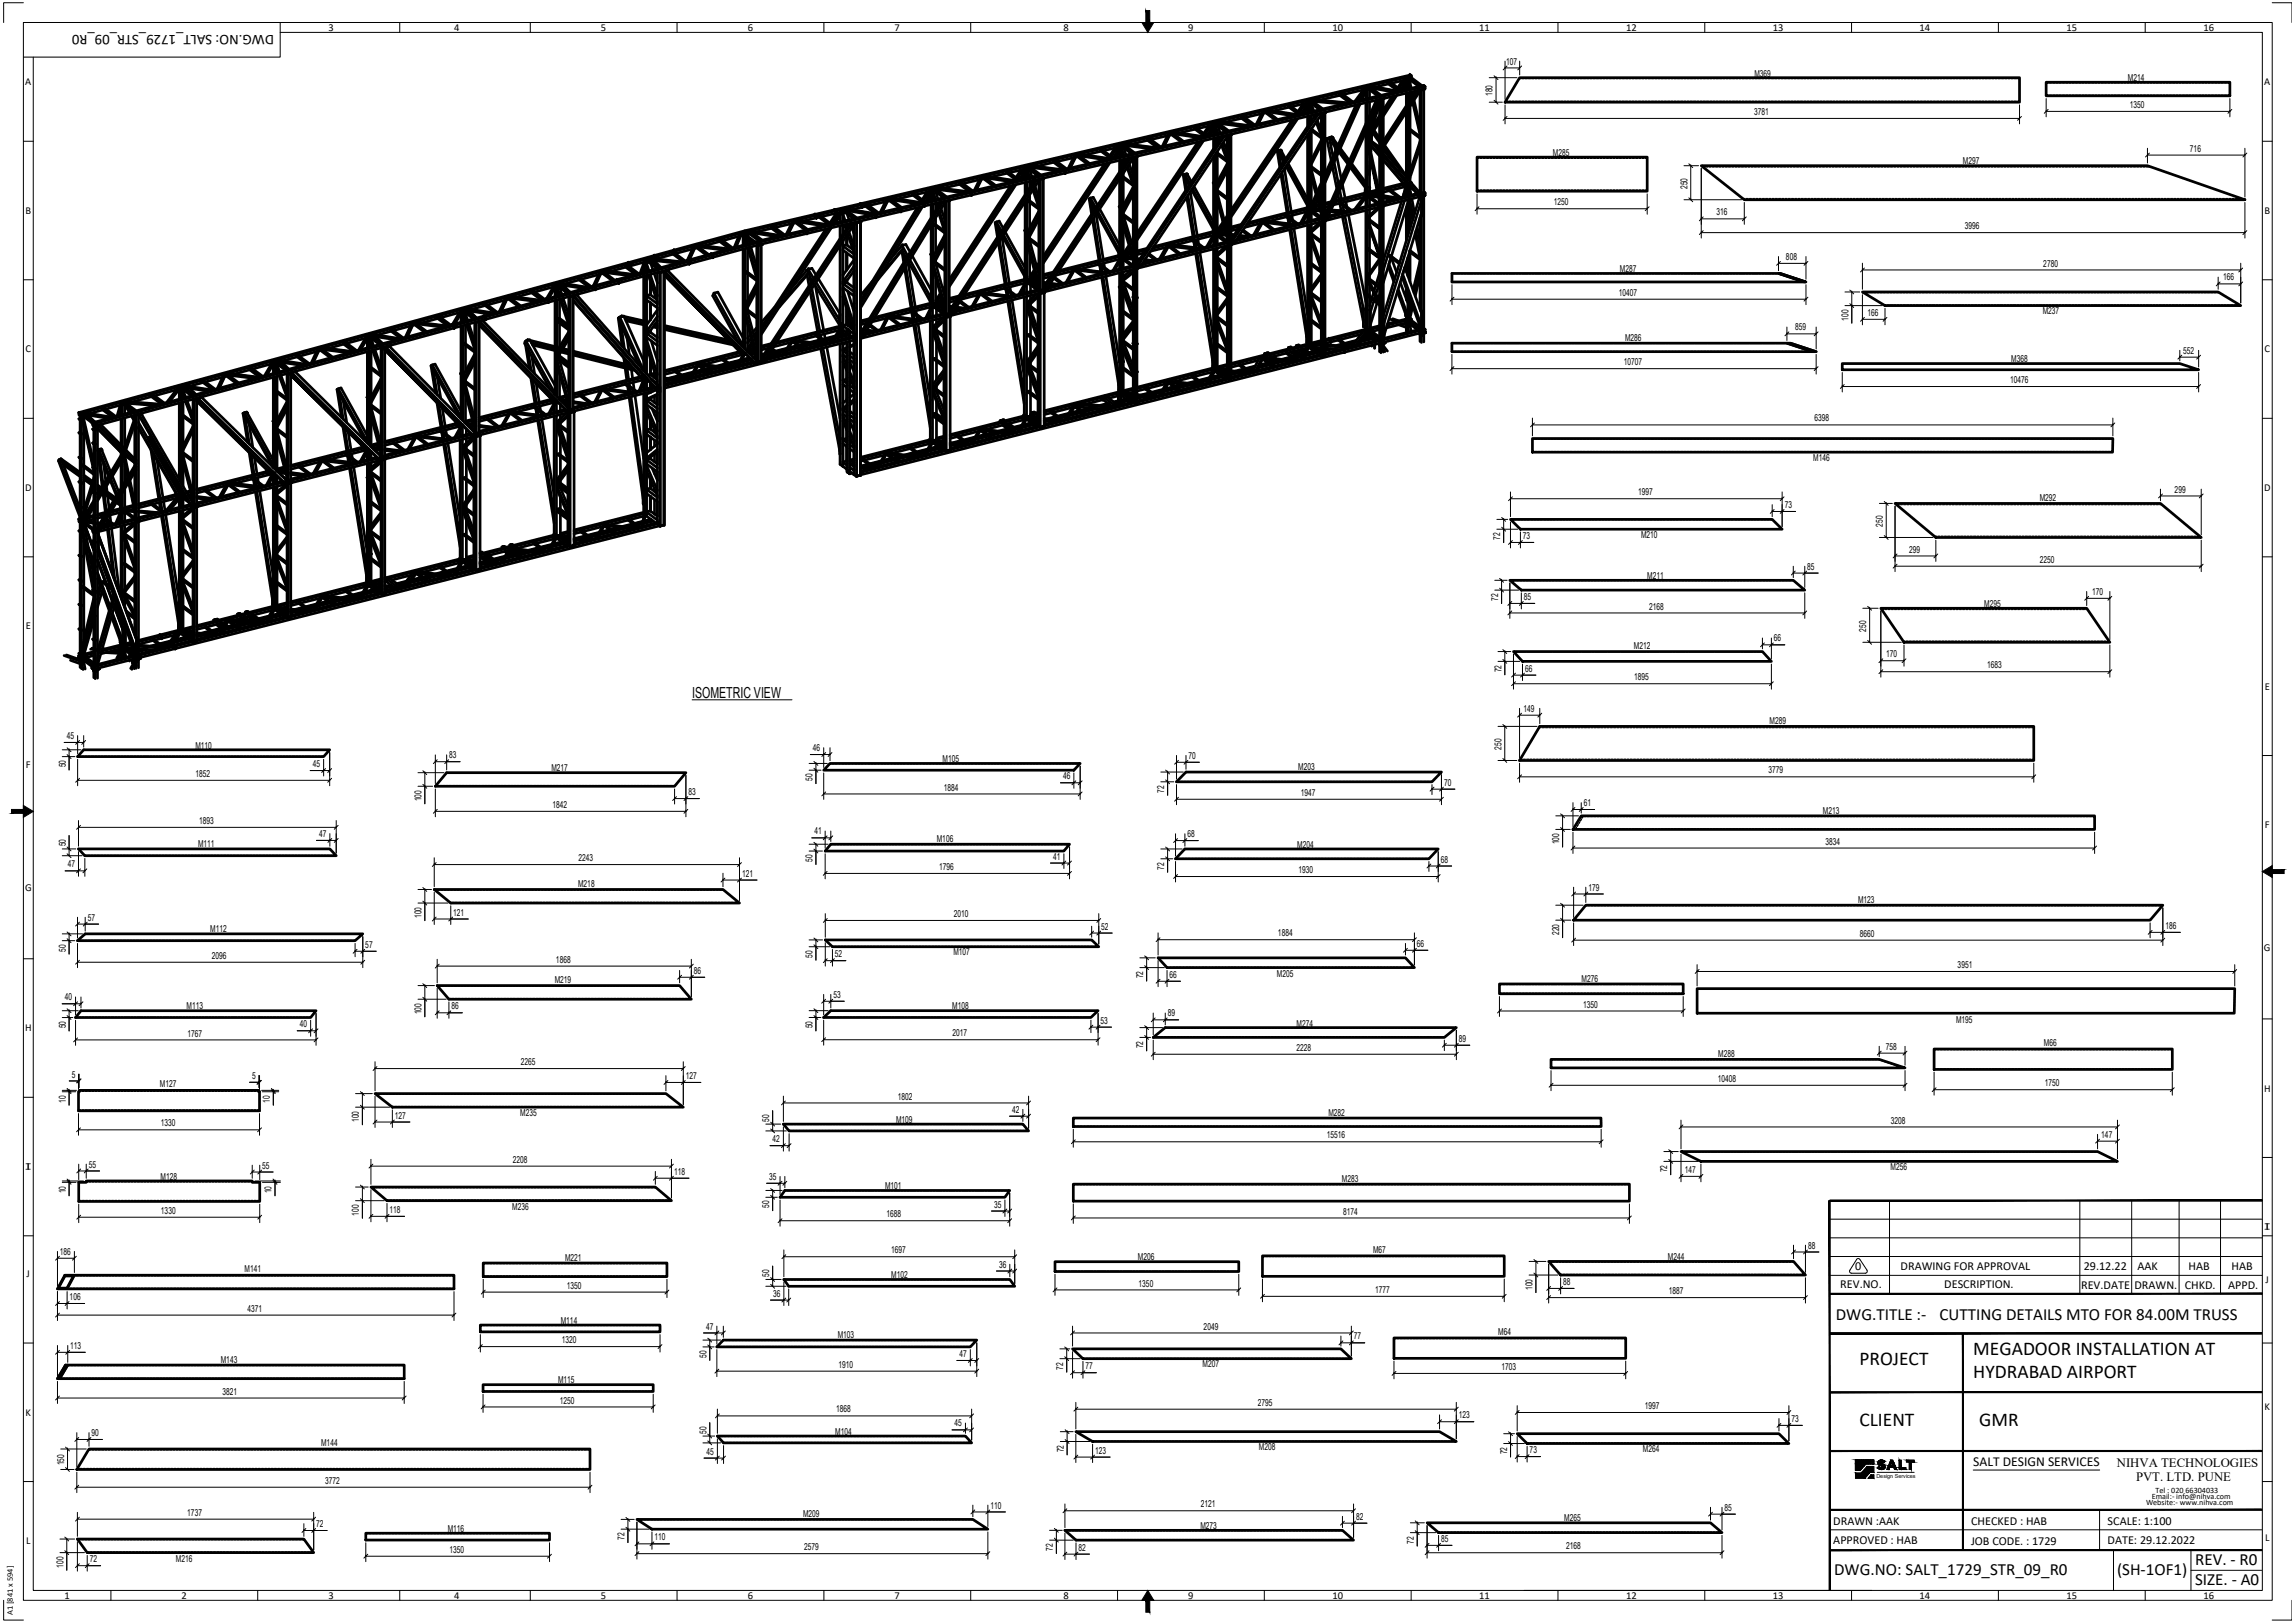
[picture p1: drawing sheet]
<svg xmlns="http://www.w3.org/2000/svg" width="841mm" height="594mm" viewBox="0 0 841 594" stroke-linecap="round" stroke-linejoin="round" font-family="sans-serif">
<defs><g id="words">
<g font-size="7.1">
<text x="723.1" y="496.3">MEGADOOR INSTALLATION AT</text>
<text x="681.4" y="499.9">PROJECT</text>
<text x="723.1" y="504.6">HYDRABAD AIRPORT</text>
<text x="681.4" y="522.4">CLIENT</text>
<text x="725.3" y="522.4">GMR</text>
</g>
<g font-size="6.2">
<text x="672.7" y="483.3">DWG.TITLE :-</text>
<text x="710.8" y="483.4">CUTTING DETAILS MTO FOR 84.00M TRUSS</text>
<text x="804.4" y="573.3">REV. - R0</text>
<text x="672.1" y="577">DWG.NO: SALT_1729_STR_09_R0</text>
<text x="775.8" y="577">(SH-1OF1)</text>
<text x="804.4" y="580.7">SIZE. - A0</text>
</g>
<text font-size="5.6" x="253.6" y="255.6">ISOMETRIC VIEW</text>
<text font-size="5.4" x="100.4" y="12.9" transform="rotate(180 100.4 12.9)">DWG.NO: SALT_1729_STR_09_R0</text>
<text font-size="5" x="723.1" y="537.1">SALT DESIGN SERVICES</text>
<g font-size="4.7">
<text x="775.7" y="537.3">NIHVA TECHNOLOGIES</text>
<text x="782.8" y="542.6">PVT. LTD. PUNE</text>
</g>
<g font-size="4.5">
<text x="679.9" y="465.3">0</text>
<text x="696.5" y="465.3">DRAWING FOR APPROVAL</text>
<text x="763.6" y="465.3">29.12.22</text>
<text x="783.3" y="465.3">AAK</text>
<text x="802" y="465.3">HAB</text>
<text x="817.8" y="465.3">HAB</text>
<text x="674.4" y="471.9">REV.NO.</text>
<text x="712.5" y="471.9">DESCRIPTION.</text>
<text x="762.6" y="471.9">REV.DATE</text>
<text x="782.2" y="471.9">DRAWN.</text>
<text x="800.6" y="471.9">CHKD.</text>
<text x="816.5" y="471.9">APPD.</text>
<text x="671.8" y="558.4">DRAWN :AAK</text>
<text x="722.3" y="558.4">CHECKED : HAB</text>
<text x="772.4" y="558.4">SCALE: 1:100</text>
<text x="671.8" y="565.6">APPROVED : HAB</text>
<text x="722.3" y="565.9">JOB CODE. : 1729</text>
<text x="772.4" y="565.6">DATE: 29.12.2022</text>
</g>
<g font-size="3.9">
<text x="120.4" y="11.3">3</text>
<text x="166.4" y="11.3">4</text>
<text x="220.2" y="11.2">5</text>
<text x="274" y="11.3">6</text>
<text x="327.9" y="11.2">7</text>
<text x="389.8" y="11.3">8</text>
<text x="435.4" y="11.3">9</text>
<text x="488.3" y="11.3">10</text>
<text x="542.1" y="11.3">11</text>
<text x="595.9" y="11.3">12</text>
<text x="649.7" y="11.3">13</text>
<text x="703.5" y="11.3">14</text>
<text x="757.3" y="11.2">15</text>
<text x="807.4" y="11.3">16</text>
<text x="9.2" y="31.2">A</text>
<text x="829.8" y="31.2">A</text>
<text x="9.3" y="78.3">B</text>
<text x="829.8" y="78.3">B</text>
<text x="9.3" y="129.1">C</text>
<text x="829.8" y="129.1">C</text>
<text x="9.2" y="179.8">D</text>
<text x="829.7" y="179.8">D</text>
<text x="9.4" y="230.5">E</text>
<text x="829.9" y="252.6">E</text>
<text x="9.5" y="281.3">F</text>
<text x="830" y="303.3">F</text>
<text x="9.2" y="326.3">G</text>
<text x="829.6" y="348.3">G</text>
<text x="9.2" y="377.7">H</text>
<text x="829.7" y="399.8">H</text>
<text x="9.4" y="428.5">T</text>
<text x="11.3" y="426.1" transform="rotate(180 11.3 426.1)">T</text>
<text x="831.8" y="448.1" transform="rotate(180 831.8 448.1)">T</text>
<text x="829.9" y="450.5">T</text>
<text x="9.8" y="467.7">J</text>
<text x="830.3" y="469.8">J</text>
<text x="9.4" y="518.5">K</text>
<text x="829.9" y="516.4">K</text>
<text x="9.6" y="565.6">L</text>
<text x="830.1" y="564.6">L</text>
<text x="23.6" y="585.6">1</text>
<text x="66.6" y="585.6">2</text>
<text x="120.4" y="585.6">3</text>
<text x="166.4" y="585.6">4</text>
<text x="220.2" y="585.5">5</text>
<text x="274" y="585.6">6</text>
<text x="327.9" y="585.5">7</text>
<text x="389.8" y="585.6">8</text>
<text x="435.4" y="585.5">9</text>
<text x="488.3" y="585.6">10</text>
<text x="542.1" y="585.6">11</text>
<text x="595.9" y="585.6">12</text>
<text x="649.7" y="585.6">13</text>
<text x="703.5" y="585.6">14</text>
<text x="757.3" y="585.5">15</text>
<text x="807.4" y="585.6">16</text>
</g>
<g font-size="3.5">
<text x="551.9" y="23.7">107</text>
<text x="642.9" y="28.1">M369</text>
<text x="779.8" y="29.6">M214</text>
<text x="547" y="35.2" transform="rotate(-90 547 35.2)">180</text>
<text x="780.5" y="39.5">1350</text>
<text x="642.8" y="42.1">3781</text>
<text x="569" y="57.1">M285</text>
<text x="802.5" y="55.5">716</text>
<text x="719.3" y="60.1">M297</text>
<text x="618.4" y="69.2" transform="rotate(-90 618.4 69.2)">250</text>
<text x="569.4" y="75.2">1250</text>
<text x="629.1" y="78.9">316</text>
<text x="720" y="84">3996</text>
<text x="654.5" y="95.2">808</text>
<text x="593.6" y="99.5">M287</text>
<text x="748.8" y="97.6">2780</text>
<text x="814.7" y="102.7">166</text>
<text x="593.2" y="108.3">10407</text>
<text x="677.4" y="117.4" transform="rotate(-90 677.4 117.4)">100</text>
<text x="684.4" y="115.7">166</text>
<text x="748.6" y="115.1">M237</text>
<text x="595.5" y="125">M286</text>
<text x="657.9" y="121">859</text>
<text x="800" y="129.6">552</text>
<text x="595" y="133.8">10707</text>
<text x="737.1" y="132.7">M368</text>
<text x="736.6" y="140.3">10476</text>
<text x="664.9" y="154.4">6398</text>
<text x="664.5" y="168.8">M146</text>
<text x="600.3" y="181.4">1997</text>
<text x="747.5" y="183.4">M292</text>
<text x="796.9" y="180.4">299</text>
<text x="654" y="186.1">73</text>
<text x="549.8" y="197.8" transform="rotate(-90 549.8 197.8)">72</text>
<text x="558.1" y="197.4">73</text>
<text x="601.4" y="197">M210</text>
<text x="690" y="192.9" transform="rotate(-90 690 192.9)">250</text>
<text x="699.7" y="202.4">299</text>
<text x="662.3" y="208.6">85</text>
<text x="747.5" y="206.1">2250</text>
<text x="603.7" y="212.1">M211</text>
<text x="549" y="220.1" transform="rotate(-90 549 220.1)">72</text>
<text x="558.4" y="219.8">85</text>
<text x="766.7" y="217.9">170</text>
<text x="604.3" y="223.3">2168</text>
<text x="727.2" y="222.2">M295</text>
<text x="683.9" y="231.3" transform="rotate(-90 683.9 231.3)">250</text>
<text x="598.8" y="237.6">M212</text>
<text x="650.1" y="234.9">66</text>
<text x="691.2" y="240.8">170</text>
<text x="728.2" y="244.8">1683</text>
<text x="550.2" y="246.2" transform="rotate(-90 550.2 246.2)">72</text>
<text x="558.9" y="246">66</text>
<text x="598.9" y="249.2">1895</text>
<text x="558.3" y="260.7">149</text>
<text x="648.5" y="265.2">M289</text>
<text x="24.5" y="270.7">45</text>
<text x="71.6" y="274.2">M110</text>
<text x="297.9" y="275.1">46</text>
<text x="550.2" y="274.6" transform="rotate(-90 550.2 274.6)">250</text>
<text x="24.1" y="281.1" transform="rotate(-90 24.1 281.1)">50</text>
<text x="114.6" y="281">45</text>
<text x="164.6" y="277.7">83</text>
<text x="345.4" y="279">M105</text>
<text x="435.5" y="277.9">70</text>
<text x="475.7" y="281.9">M203</text>
<text x="71.6" y="284.6">1852</text>
<text x="202.1" y="282.5">M217</text>
<text x="297.8" y="286.1" transform="rotate(-90 297.8 286.1)">50</text>
<text x="389.6" y="285.5">46</text>
<text x="529.2" y="287.8">70</text>
<text x="648" y="283.3">3779</text>
<text x="154.4" y="293.5" transform="rotate(-90 154.4 293.5)">100</text>
<text x="252.3" y="291.2">83</text>
<text x="345.8" y="289.5">1884</text>
<text x="426.6" y="290.3" transform="rotate(-90 426.6 290.3)">72</text>
<text x="476.7" y="291.5">1947</text>
<text x="202.4" y="295.9">1842</text>
<text x="580.4" y="295.2">61</text>
<text x="668" y="298.2">M213</text>
<text x="73" y="301.8">1893</text>
<text x="298.4" y="305.6">41</text>
<text x="24.1" y="310" transform="rotate(-90 24.1 310)">50</text>
<text x="72.6" y="310.3">M111</text>
<text x="116.9" y="306.6">47</text>
<text x="343.3" y="308.4">M106</text>
<text x="435.1" y="306.6">68</text>
<text x="475.4" y="310.5">M204</text>
<text x="571.4" y="309.3" transform="rotate(-90 571.4 309.3)">100</text>
<text x="669" y="309.4">3834</text>
<text x="24.8" y="317.7">47</text>
<text x="212" y="315.4">2243</text>
<text x="297.8" y="315.7" transform="rotate(-90 297.8 315.7)">50</text>
<text x="385.9" y="314.9">41</text>
<text x="528" y="315.9">68</text>
<text x="271.9" y="321.1">121</text>
<text x="344.1" y="318.7">1796</text>
<text x="426.6" y="318.5" transform="rotate(-90 426.6 318.5)">72</text>
<text x="475.9" y="319.8">1930</text>
<text x="211.9" y="324.7">M218</text>
<text x="582.1" y="326.2">179</text>
<text x="166.1" y="335.4">121</text>
<text x="349.5" y="335.9">2010</text>
<text x="680.9" y="330.9">M123</text>
<text x="32.2" y="337.2">57</text>
<text x="77" y="341.4">M112</text>
<text x="154.4" y="336.2" transform="rotate(-90 154.4 336.2)">100</text>
<text x="403.6" y="340.5">52</text>
<text x="793.5" y="340.2">186</text>
<text x="133.9" y="347.2">57</text>
<text x="468.3" y="342.9">1884</text>
<text x="519.3" y="346.8">66</text>
<text x="571.4" y="342.5" transform="rotate(-90 571.4 342.5)">220</text>
<text x="681.6" y="343.1">8660</text>
<text x="24.1" y="348.5" transform="rotate(-90 24.1 348.5)">50</text>
<text x="77.6" y="351.2">2096</text>
<text x="203.8" y="352.6">1868</text>
<text x="297.8" y="350.7" transform="rotate(-90 297.8 350.7)">50</text>
<text x="306" y="350.6">52</text>
<text x="349.4" y="349.8">M107</text>
<text x="254.3" y="356.7">86</text>
<text x="419" y="358.4" transform="rotate(-90 419 358.4)">72</text>
<text x="428.6" y="358.1">66</text>
<text x="468" y="357.7">M205</text>
<text x="579.6" y="359.8">M276</text>
<text x="717.4" y="354.6">3951</text>
<text x="203.3" y="360.1">M219</text>
<text x="305.4" y="365.5">53</text>
<text x="23.7" y="366.4">40</text>
<text x="68.3" y="369.6">M113</text>
<text x="154.4" y="371.5" transform="rotate(-90 154.4 371.5)">100</text>
<text x="165.4" y="369.7">86</text>
<text x="349" y="369.6">M108</text>
<text x="580.1" y="369">1350</text>
<text x="24.1" y="376.7" transform="rotate(-90 24.1 376.7)">50</text>
<text x="109.9" y="376.3">40</text>
<text x="297.8" y="376.6" transform="rotate(-90 297.8 376.6)">50</text>
<text x="403.3" y="375">53</text>
<text x="427.9" y="372.3">89</text>
<text x="475.1" y="376">M274</text>
<text x="716.8" y="374.5">M195</text>
<text x="68.7" y="379.6">1767</text>
<text x="349.1" y="379.6">2017</text>
<text x="419" y="383.9" transform="rotate(-90 419 383.9)">72</text>
<text x="534.6" y="381.6">89</text>
<text x="749" y="383.3">M66</text>
<text x="475.1" y="384.9">2228</text>
<text x="629.7" y="387.3">M288</text>
<text x="691.1" y="384.5">758</text>
<text x="26.3" y="394.7">5</text>
<text x="92.4" y="395.1">5</text>
<text x="190.9" y="390.1">2265</text>
<text x="251.3" y="395.2">127</text>
<text x="58.6" y="398.2">M127</text>
<text x="629.5" y="396.2">10408</text>
<text x="749.4" y="397.9">1750</text>
<text x="24.1" y="403.8" transform="rotate(-90 24.1 403.8)">10</text>
<text x="98.9" y="403.8" transform="rotate(-90 98.9 403.8)">10</text>
<text x="329" y="402.7">1802</text>
<text x="370.9" y="407.6">42</text>
<text x="58.9" y="412.6">1330</text>
<text x="131.6" y="411" transform="rotate(-90 131.6 411)">100</text>
<text x="144.7" y="409.7">127</text>
<text x="190.7" y="408.9">M235</text>
<text x="281.9" y="410.8" transform="rotate(-90 281.9 410.8)">50</text>
<text x="328.4" y="411.3">M109</text>
<text x="486.8" y="408.8">M282</text>
<text x="693" y="411.5">3208</text>
<text x="283.1" y="418.4">42</text>
<text x="486.2" y="416.9">15516</text>
<text x="770" y="416.7">147</text>
<text x="188" y="425.9">2208</text>
<text x="32.5" y="427.6">55</text>
<text x="96.1" y="428">55</text>
<text x="247" y="430.3">118</text>
<text x="611" y="429.3" transform="rotate(-90 611 429.3)">72</text>
<text x="617.4" y="429.6">147</text>
<text x="692.8" y="428.6">M256</text>
<text x="24.1" y="437" transform="rotate(-90 24.1 437)">10</text>
<text x="58.8" y="432">M128</text>
<text x="99.5" y="437" transform="rotate(-90 99.5 437)">10</text>
<text x="281.9" y="432.1">35</text>
<text x="324.3" y="435.6">M101</text>
<text x="491.7" y="433">M283</text>
<text x="187.7" y="443.3">M236</text>
<text x="281.9" y="442.5" transform="rotate(-90 281.9 442.5)">50</text>
<text x="364.3" y="442.3">35</text>
<text x="59" y="444.6">1330</text>
<text x="131.6" y="445.2" transform="rotate(-90 131.6 445.2)">100</text>
<text x="142.8" y="444.3">118</text>
<text x="324.9" y="445.9">1688</text>
<text x="492.2" y="444.8">8174</text>
<text x="21.9" y="459.6">186</text>
<text x="207.1" y="461.7">M221</text>
<text x="326.5" y="459">1697</text>
<text x="417" y="461.6">M206</text>
<text x="503.2" y="458.9">M67</text>
<text x="611.2" y="461.3">M244</text>
<text x="662.6" y="457.3">88</text>
<text x="89.6" y="466">M141</text>
<text x="281.9" y="467.7" transform="rotate(-90 281.9 467.7)">50</text>
<text x="326.6" y="468">M102</text>
<text x="366.1" y="464.3">36</text>
<text x="207.7" y="472">1350</text>
<text x="417.3" y="471.2">1350</text>
<text x="503.9" y="473.5">1777</text>
<text x="561.6" y="472.5" transform="rotate(-90 561.6 472.5)">100</text>
<text x="572.9" y="470.6">88</text>
<text x="25.5" y="476.2">106</text>
<text x="283.3" y="474.9">36</text>
<text x="611.5" y="474">1887</text>
<text x="90.7" y="480.4">4371</text>
<text x="205.5" y="484.9">M114</text>
<text x="205.9" y="492">1320</text>
<text x="258.7" y="487">47</text>
<text x="307" y="490.2">M103</text>
<text x="441.1" y="487">2049</text>
<text x="496.1" y="490.6">77</text>
<text x="549" y="489.1">M64</text>
<text x="25.8" y="494.1">113</text>
<text x="258.8" y="497.3" transform="rotate(-90 258.8 497.3)">50</text>
<text x="351.6" y="497">47</text>
<text x="80.9" y="499.2">M143</text>
<text x="307.3" y="501">1910</text>
<text x="389.7" y="501.6" transform="rotate(-90 389.7 501.6)">72</text>
<text x="397.8" y="501.5">77</text>
<text x="440.7" y="500.7">M207</text>
<text x="550.3" y="501.8">1703</text>
<text x="204.5" y="506.6">M115</text>
<text x="81.6" y="510.8">3821</text>
<text x="205.2" y="514.1">1250</text>
<text x="460.9" y="514.9">2795</text>
<text x="306.5" y="517.3">1868</text>
<text x="534.6" y="519.5">123</text>
<text x="602.7" y="516.1">1997</text>
<text x="656.5" y="520.8">73</text>
<text x="33.5" y="526">90</text>
<text x="258.8" y="525" transform="rotate(-90 258.8 525)">50</text>
<text x="306.1" y="525.5">M104</text>
<text x="349.8" y="522.5">45</text>
<text x="117.7" y="529.7">M144</text>
<text x="258.9" y="532.8">45</text>
<text x="389.8" y="531.9" transform="rotate(-90 389.8 531.9)">72</text>
<text x="401.3" y="532.4">123</text>
<text x="461.4" y="531.1">M208</text>
<text x="552.3" y="532.7" transform="rotate(-90 552.3 532.7)">72</text>
<text x="560.6" y="532.3">73</text>
<text x="602.1" y="531.8">M264</text>
<text x="23.5" y="536.8" transform="rotate(-90 23.5 536.8)">150</text>
<text x="119.1" y="543.5">3772</text>
<text x="68.6" y="555.2">1737</text>
<text x="294.3" y="555.7">M209</text>
<text x="362.9" y="552.5">110</text>
<text x="440.1" y="552.1">2121</text>
<text x="497" y="556.6">82</text>
<text x="573.3" y="557.2">M265</text>
<text x="632" y="553.3">85</text>
<text x="115.9" y="559.3">72</text>
<text x="164.1" y="561.1">M116</text>
<text x="439.9" y="560">M273</text>
<text x="164.7" y="568.7">1350</text>
<text x="228.9" y="564.1" transform="rotate(-90 228.9 564.1)">72</text>
<text x="239.8" y="564.2">110</text>
<text x="294.7" y="567.8">2579</text>
<text x="385.9" y="568.1" transform="rotate(-90 385.9 568.1)">72</text>
<text x="395.2" y="568">82</text>
<text x="518.1" y="565.3" transform="rotate(-90 518.1 565.3)">72</text>
<text x="528.1" y="564.8">85</text>
<text x="574" y="567.5">2168</text>
<text x="23.2" y="574.2" transform="rotate(-90 23.2 574.2)">100</text>
<text x="32.9" y="572.2">72</text>
<text x="64.5" y="572.1">M216</text>
</g>
<text font-size="3.1" x="4.7" y="591.6" transform="rotate(-90 4.7 591.6)">A1 [841 x 594]</text>
<g font-size="3">
<text x="786.4" y="551.3">Website:- www.nihva.com</text>
<text x="788.5" y="549">Email:- info@nihva.com</text>
<text x="789.9" y="546.7">Tel : 020 66304033</text>
</g>
<text font-size="2" x="687.6" y="541.3">Design Services</text>
</g></defs>
<!-- layer: Part_H -->
<g fill="none" stroke="#000" stroke-width=".37">
<path d="M551.8 37h.7M552.9 37h.8M554.1 37h.8M555.3 37h.8M556.5 37h.8M556.7 28.9h.6M557.7 37h.8M557.7 28.9h.8M558.8 37h.8M558.9 28.9h.8M560 37h.8M560.1 28.9h.8"/>
<path d="M561.2 37h.8M561.3 28.9h.8M562.4 37h.8M562.5 28.9h.8M563.6 37h.8M563.7 28.9h.8M564.8 37h.8M564.9 28.9h.7M566 37h.8M566 28.9h.8M567.2 37h.7M567.2 28.9h.8"/>
<path d="M568.3 37h.8M568.4 28.9h.8M569.5 37h.8M569.6 28.9h.8M570.7 37h.8M570.8 28.9h.8M571.9 37h.8M572 28.9h.8M573.1 37h.8M573.2 28.9h.8M574.3 37h.8M574.4 28.9h.7"/>
<path d="M575.5 37h.8M575.5 28.9h.8M576.7 37h.7M576.7 28.9h.8M577.9 37h.7M577.9 28.9h.8M579 37h.8M579.1 28.9h.8M580.2 37h.8M580.3 28.9h.8M581.4 37h.8M581.5 28.9h.8"/>
<path d="M582.6 37h.8M582.7 28.9h.8M583.8 37h.8M583.8 28.9h.8M585 37h.8M585 28.9h.8M586.2 37h.8M586.2 28.9h.8M587.4 37h.7M587.4 28.9h.8M588.5 37h.8M588.6 28.9h.8"/>
<path d="M589.7 37h.8M589.8 28.9h.8M590.9 37h.8M591 28.9h.8M592.1 37h.8M592.2 28.9h.8M593.3 37h.8M593.3 28.9h.8M594.5 37h.8M594.5 28.9h.8M595.7 37h.8M595.7 28.9h.8"/>
<path d="M596.8 37h.8M596.9 28.9h.8M598 37h.8M598.1 28.9h.8M599.2 37h.8M599.3 28.9h.8M600.4 37h.8M600.5 28.9h.8M601.6 37h.8M601.7 28.9h.7M602.8 37h.8M602.8 28.9h.8"/>
<path d="M604 37h.8M604 28.9h.8M605.2 37h.7M605.2 28.9h.8M606.3 37h.8M606.4 28.9h.8M607.5 37h.8M607.6 28.9h.8M608.7 37h.8M608.8 28.9h.8M609.9 37h.8M610 28.9h.8"/>
<path d="M611.1 37h.8M611.2 28.9h.7M612.3 37h.8M612.4 28.9h.7M613.5 37h.8M613.5 28.9h.8M614.7 37h.7M614.7 28.9h.8M615.8 37h.8M615.9 28.9h.8M617 37h.8M617.1 28.9h.8"/>
<path d="M618.2 37h.8M618.3 28.9h.8M619.4 37h.8M619.5 28.9h.8M620.6 37h.8M620.6 28.9h.9M621.8 37h.8M621.9 28.9h.7M623 37h.8M623 28.9h.8M624.2 37h.7M624.2 28.9h.8"/>
<path d="M625.3 37h.8M625.4 28.9h.8M626.5 37h.8M626.6 28.9h.8M627.7 37h.8M627.8 28.9h.8M628.9 37h.8M629 28.9h.8M630.1 37h.8M630.2 28.9h.8M631.3 37h.8M631.3 28.9h.8"/>
<path d="M632.5 37h.8M632.5 28.9h.8M633.6 37h.8M633.7 28.9h.8M634.9 37h.7M634.9 28.9h.8M636 37h.8M636.1 28.9h.8M637.2 37h.8M637.3 28.9h.8M638.4 37h.8M638.5 28.9h.8"/>
<path d="M639.6 37h.8M639.7 28.9h.7M640.8 37h.8M640.8 28.9h.8M642 37h.8M642 28.9h.8M643.1 37h.9M643.2 28.9h.8M644.3 37h.8M644.4 28.9h.8M645.5 37h.8M645.6 28.9h.8"/>
<path d="M646.7 37h.8M646.8 28.9h.8M647.9 37h.8M648 28.9h.8M649.1 37h.8M649.2 28.9h.7M650.3 37h.8M650.3 28.9h.8M651.5 37h.8M651.5 28.9h.8M652.7 37h.7M652.7 28.9h.8"/>
<path d="M653.8 37h.8M653.9 28.9h.8M655 37h.8M655.1 28.9h.8M656.2 37h.8M656.3 28.9h.8M657.4 37h.8M657.5 28.9h.8M658.6 37h.8M658.7 28.9h.7M659.8 37h.8M659.8 28.9h.8"/>
<path d="M661 37h.8M661 28.9h.8M662.2 37h.7M662.2 28.9h.8M663.3 37h.8M663.4 28.9h.8M664.5 37h.8M664.6 28.9h.8M665.7 37h.8M665.8 28.9h.8M666.9 37h.8M667 28.9h.8"/>
<path d="M668.1 37h.8M668.1 28.9h.9M669.3 37h.8M669.3 28.9h.8M670.5 37h.8M670.5 28.9h.8M671.7 37h.7M671.7 28.9h.8M672.8 37h.8M672.9 28.9h.8M674 37h.8M674.1 28.9h.8"/>
<path d="M675.2 37h.8M675.3 28.9h.8M676.4 37h.8M676.5 28.9h.7M677.6 37h.8M677.7 28.9h.8M678.8 37h.8M678.8 28.9h.8M680 37h.8M680 28.9h.8M681.1 37h.8M681.2 28.9h.8"/>
<path d="M682.3 37h.8M682.4 28.9h.8M683.5 37h.8M683.6 28.9h.8M684.7 37h.8M684.8 28.9h.8M685.9 37h.8M686 28.9h.8M687.1 37h.8M687.2 28.9h.7M688.3 37h.8M688.3 28.9h.8"/>
<path d="M689.5 37h.7M689.5 28.9h.8M690.6 37h.9M690.7 28.9h.8M691.8 37h.8M691.9 28.9h.8M693 37h.8M693.1 28.9h.8M694.2 37h.8M694.3 28.9h.8M695.4 37h.8M695.5 28.9h.8"/>
<path d="M696.6 37h.8M696.7 28.9h.7M697.8 37h.8M697.8 28.9h.8M699 37h.7M699 28.9h.8M700.2 37h.7M700.2 28.9h.8M701.3 37h.8M701.4 28.9h.8M702.5 37h.8M702.6 28.9h.8"/>
<path d="M703.7 37h.8M703.8 28.9h.8M704.9 37h.8M705 28.9h.8M706.1 37h.8M706.2 28.9h.7M707.3 37h.8M707.3 28.9h.8M708.5 37h.8M708.5 28.9h.8M709.7 37h.7M709.7 28.9h.8"/>
<path d="M710.8 37h.8M710.9 28.9h.8M712 37h.8M712.1 28.9h.8M713.2 37h.8M713.3 28.9h.8M714.4 37h.8M714.5 28.9h.8M715.6 37h.8M715.6 28.9h.8M716.8 37h.8M716.8 28.9h.8"/>
<path d="M718 37h.8M718 28.9h.8M719.1 37h.8M719.2 28.9h.8M720.3 37h.8M720.4 28.9h.8M721.5 37h.8M721.6 28.9h.8M722.7 37h.8M722.8 28.9h.8M723.9 37h.8M724 28.9h.7"/>
<path d="M725.1 37h.8M725.1 28.9h.8M726.3 37h.8M726.3 28.9h.8M727.5 37h.8M727.5 28.9h.8M728.6 37h.8M728.7 28.9h.8M729.8 37h.8M729.9 28.9h.8M731 37h.8M731.1 28.9h.8"/>
<path d="M732.2 37h.8M732.3 28.9h.8M733.4 37h.8M733.5 28.9h.8M734.6 37h.8M734.7 28.9h.7M735.8 37h.8M735.8 28.9h.8M737 37h.7M737 28.9h.8M738.1 37h.8M738.2 28.9h.8"/>
<path d="M739.3 37h.8M739.4 28.9h.7M749.8 34.8h.8M749.8 30.4h.8M751 34.8h.8M751 30.4h.8M752.2 34.8h.8M752.2 30.4h.8M753.4 34.8h.8M753.4 30.4h.8M754.6 34.8h.8M754.6 30.4h.8"/>
<path d="M755.8 34.8h.8M755.8 30.4h.8M757 34.8h.8M757 30.4h.8M758.2 34.8h.8M758.2 30.4h.8M759.4 34.8h.7M759.4 30.4h.7M760.5 34.8h.8M760.5 30.4h.8M761.7 34.8h.8M761.7 30.4h.8"/>
<path d="M762.9 34.8h.8M762.9 30.4h.8M764.1 34.8h.8M764.1 30.4h.8M765.3 34.8h.8M765.3 30.4h.8M766.5 34.8h.8M766.5 30.4h.8M767.7 34.8h.8M767.7 30.4h.8M768.9 34.8h.7M768.9 30.4h.7"/>
<path d="M770 34.8h.8M770 30.4h.8M771.2 34.8h.8M771.2 30.4h.8M772.4 34.8h.8M772.4 30.4h.8M773.6 34.8h.8M773.6 30.4h.8M774.8 34.8h.8M774.8 30.4h.8M776 34.8h.8M776 30.4h.8"/>
<path d="M777.2 34.8h.8M777.2 30.4h.8M778.3 34.8h.8M778.3 30.4h.8M779.5 34.8h.8M779.5 30.4h.8M780.7 34.8h.8M780.7 30.4h.8M781.9 34.8h.8M781.9 30.4h.8M783.1 34.8h.8M783.1 30.4h.8"/>
<path d="M784.3 34.8h.8M784.3 30.4h.8M785.5 34.8h.8M785.5 30.4h.8M786.7 34.8h.7M786.7 30.4h.7M787.8 34.8h.8M787.8 30.4h.8M789 34.8h.8M789 30.4h.8M790.2 34.8h.8M790.2 30.4h.8"/>
<path d="M791.4 34.8h.8M791.4 30.4h.8M792.6 34.8h.8M792.6 30.4h.8M793.8 34.8h.8M793.8 30.4h.8M795 34.8h.8M795 30.4h.8M796.2 34.8h.7M796.2 30.4h.7M797.3 34.8h.8M797.3 30.4h.8"/>
<path d="M798.5 34.8h.8M798.5 30.4h.8M799.7 34.8h.8M799.7 30.4h.8M800.9 34.8h.8M800.9 30.4h.8M802.1 34.8h.8M802.1 30.4h.8M803.3 34.8h.8M803.3 30.4h.8M804.5 34.8h.8M804.5 30.4h.8"/>
<path d="M805.7 34.8h.8M805.7 30.4h.8M806.9 34.8h.7M806.9 30.4h.7M808 34.8h.8M808 30.4h.8M809.2 34.8h.8M809.2 30.4h.8M810.4 34.8h.8M810.4 30.4h.8M811.6 34.8h.8M811.6 30.4h.8"/>
<path d="M812.8 34.8h.8M812.8 30.4h.8M814 34.8h.8M814 30.4h.8M815.1 34.8h.9M815.1 30.4h.9M816.4 34.8h.8M816.4 30.4h.8M541.3 58h.7M542.4 58h.8M543.6 58h.7M544.7 58h.8"/>
<path d="M545.9 58h.8M547.1 58h.8M548.3 58h.8M549.5 58h.8M550.7 58h.8M551.9 58h.8M553.1 58h.7M554.2 58h.8M555.4 58h.8M556.6 58h.8M557.8 58h.8M559 58h.8"/>
<path d="M560.2 58h.8M561.4 58h.8M562.5 58h.9M563.8 58h.7M564.9 58h.8M566.1 58h.8M567.3 58h.8M568.5 58h.8M569.7 58h.8M570.9 58h.8M572.1 58h.8M573.2 58h.8"/>
<path d="M574.4 58h.8M575.6 58h.8M576.8 58h.8M578 58h.8M579.2 58h.8M580.4 58h.8M581.6 58h.8M582.7 58h.8M583.9 58h.8M585.1 58h.8M586.3 58h.8M587.5 58h.8"/>
<path d="M588.7 58h.8M589.9 58h.8M591.1 58h.7M592.2 58h.8M593.4 58h.8M594.6 58h.8M595.8 58h.8M597 58h.8M598.2 58h.8M599.4 58h.8M600.6 58h.7M601.7 58h.8"/>
<path d="M602.9 58h.7M541.3 69.5h.7M542.4 69.5h.8M543.6 69.5h.7M544.7 69.5h.8M545.9 69.5h.8M547.1 69.5h.8M548.3 69.5h.8M549.5 69.5h.8M550.7 69.5h.8M551.9 69.5h.8M553.1 69.5h.7"/>
<path d="M554.2 69.5h.8M555.4 69.5h.8M556.6 69.5h.8M557.8 69.5h.8M559 69.5h.8M560.2 69.5h.8M561.4 69.5h.8M562.5 69.5h.9M563.8 69.5h.7M564.9 69.5h.8M566.1 69.5h.8M567.3 69.5h.8"/>
<path d="M568.5 69.5h.8M569.7 69.5h.8M570.9 69.5h.8M572.1 69.5h.8M573.2 69.5h.8M574.4 69.5h.8M575.6 69.5h.8M576.8 69.5h.8M578 69.5h.8M579.2 69.5h.8M580.4 69.5h.8M581.6 69.5h.8"/>
<path d="M582.7 69.5h.8M583.9 69.5h.8M585.1 69.5h.8M586.3 69.5h.8M587.5 69.5h.8M588.7 69.5h.8M589.9 69.5h.8M591.1 69.5h.7M592.2 69.5h.8M593.4 69.5h.8M594.6 69.5h.8M595.8 69.5h.8"/>
<path d="M597 69.5h.8M598.2 69.5h.8M599.4 69.5h.8M600.6 69.5h.7M601.7 69.5h.8M602.9 69.5h.7M624.1 61.2h.6M625.1 61.2h.8M626.3 61.2h.8M627.5 61.2h.8M628.7 61.2h.8M629.9 61.2h.7"/>
<path d="M631 61.2h.8M632.2 61.2h.8M633.4 61.2h.8M634.6 61.2h.8M635.8 61.2h.8M637 61.2h.8M638.2 61.2h.8M638.6 72.7h.9M639.3 61.2h.8M639.9 72.7h.8M640.5 61.2h.8M641.1 72.7h.8"/>
<path d="M641.7 61.2h.8M642.3 72.7h.7M642.9 61.2h.8M643.4 72.7h.8M644.1 61.2h.8M644.6 72.7h.8M645.3 61.2h.8M645.8 72.7h.8M646.5 61.2h.8M647 72.7h.8M647.7 61.2h.7M648.2 72.7h.8"/>
<path d="M648.8 61.2h.8M649.4 72.7h.8M650 61.2h.8M650.6 72.7h.8M651.2 61.2h.8M651.7 72.7h.8M652.4 61.2h.8M652.9 72.7h.8M653.6 61.2h.8M654.1 72.7h.8M654.8 61.2h.8M655.3 72.7h.8"/>
<path d="M656 61.2h.8M656.5 72.7h.8M657.2 61.2h.7M657.7 72.7h.8M658.3 61.2h.8M658.9 72.7h.8M659.5 61.2h.8M660.1 72.7h.7M660.7 61.2h.8M661.2 72.7h.8M661.9 61.2h.8M662.4 72.7h.8"/>
<path d="M663.1 61.2h.8M663.6 72.7h.8M664.3 61.2h.8M664.8 72.7h.8M665.5 61.2h.8M666 72.7h.8M666.6 61.2h.8M667.2 72.7h.8M667.9 61.2h.7M668.4 72.7h.8M669 61.2h.8M669.6 72.7h.7"/>
<path d="M670.2 61.2h.8M670.8 72.7h.7M671.4 61.2h.8M671.9 72.7h.8M672.6 61.2h.8M673.1 72.7h.8M673.8 61.2h.8M674.3 72.7h.8M675 61.2h.7M675.5 72.7h.8M676.1 61.2h.9M676.7 72.7h.8"/>
<path d="M677.3 61.2h.8M677.9 72.7h.8M678.5 61.2h.8M679 72.7h.9M679.7 61.2h.8M680.3 72.7h.7M680.9 61.2h.8M681.4 72.7h.8M682.1 61.2h.8M682.6 72.7h.8M683.3 61.2h.8M683.8 72.7h.8"/>
<path d="M684.5 61.2h.7M685 72.7h.8M685.7 61.2h.7M686.2 72.7h.8M686.8 61.2h.8M687.4 72.7h.7M688 61.2h.8M688.6 72.7h.8M689.2 61.2h.8M689.7 72.7h.8M690.4 61.2h.8M690.9 72.7h.8"/>
<path d="M691.6 61.2h.8M692.1 72.7h.8M692.8 61.2h.8M693.3 72.7h.8M694 61.2h.8M694.5 72.7h.8M695.2 61.2h.7M695.7 72.7h.8M696.3 61.2h.8M696.9 72.7h.8M697.5 61.2h.8M698.1 72.7h.7"/>
<path d="M698.7 61.2h.8M699.2 72.7h.8M699.9 61.2h.8M700.4 72.7h.8M701.1 61.2h.8M701.6 72.7h.8M702.3 61.2h.8M702.8 72.7h.8M703.5 61.2h.8M704 72.7h.8M704.6 61.2h.8M705.2 72.7h.8"/>
<path d="M705.8 61.2h.8M706.4 72.7h.8M707 61.2h.8M707.6 72.7h.7M708.2 61.2h.8M708.7 72.7h.8M709.4 61.2h.8M709.9 72.7h.8M710.6 61.2h.8M711.1 72.7h.8M711.8 61.2h.8M712.3 72.7h.8"/>
<path d="M713 61.2h.7M713.5 72.7h.8M714.1 61.2h.8M714.7 72.7h.8M715.3 61.2h.8M715.9 72.7h.8M716.5 61.2h.8M717 72.7h.8M717.7 61.2h.8M718.2 72.7h.8M718.9 61.2h.8M719.4 72.7h.8"/>
<path d="M720.1 61.2h.8M720.6 72.7h.8M721.3 61.2h.8M721.8 72.7h.8M722.5 61.2h.7M723 72.7h.8M723.6 61.2h.8M724.2 72.7h.8M724.8 61.2h.8M725.4 72.7h.7M726 61.2h.8M726.5 72.7h.8"/>
<path d="M727.2 61.2h.8M727.7 72.7h.8M728.4 61.2h.8M728.9 72.7h.8M729.6 61.2h.8M730.1 72.7h.8M730.8 61.2h.8M731.3 72.7h.8M731.9 61.2h.8M732.5 72.7h.8M733.1 61.2h.8M733.7 72.7h.8"/>
<path d="M734.3 61.2h.8M734.9 72.7h.7M735.5 61.2h.8M736 72.7h.8M736.7 61.2h.8M737.2 72.7h.8M737.9 61.2h.8M738.4 72.7h.8M739.1 61.2h.8M739.6 72.7h.8M740.3 61.2h.7M740.8 72.7h.8"/>
<path d="M741.4 61.2h.8M742 72.7h.8M742.6 61.2h.8M743.2 72.7h.8M743.8 61.2h.8M744.3 72.7h.9M745 61.2h.8M745.5 72.7h.8M746.2 61.2h.8M746.7 72.7h.8M747.4 61.2h.8M747.9 72.7h.8"/>
<path d="M748.6 61.2h.8M749.1 72.7h.8M749.8 61.2h.7M750.3 72.7h.8M751 61.2h.7M751.5 72.7h.8M752.1 61.2h.8M752.7 72.7h.7M753.3 61.2h.8M753.9 72.7h.7M754.5 61.2h.8M755 72.7h.8"/>
<path d="M755.7 61.2h.8M756.2 72.7h.8M756.9 61.2h.8M757.4 72.7h.8M758.1 61.2h.8M758.6 72.7h.8M759.2 61.2h.9M759.8 72.7h.8M760.4 61.2h.8M761 72.7h.8M761.6 61.2h.8M762.2 72.7h.8"/>
<path d="M762.8 61.2h.8M763.4 72.7h.7M764 61.2h.8M764.5 72.7h.8M765.2 61.2h.8M765.7 72.7h.8M766.4 61.2h.8M766.9 72.7h.8M767.6 61.2h.8M768.1 72.7h.8M768.8 61.2h.7M769.3 72.7h.8"/>
<path d="M769.9 61.2h.8M770.5 72.7h.8M771.1 61.2h.8M771.7 72.7h.8M772.3 61.2h.8M772.8 72.7h.8M773.5 61.2h.8M774 72.7h.8M774.7 61.2h.8M775.2 72.7h.8M775.9 61.2h.8M776.4 72.7h.8"/>
<path d="M777.1 61.2h.8M777.6 72.7h.8M778.3 61.2h.7M778.8 72.7h.8M779.4 61.2h.8M780 72.7h.8M780.6 61.2h.8M781.2 72.7h.7M781.8 61.2h.8M782.3 72.7h.8M783 61.2h.8M783.5 72.7h.8"/>
<path d="M784.2 61.2h.8M784.7 72.7h.8M785.4 61.2h.8M785.9 72.7h.8M786.6 61.2h.8M787.1 72.7h.8M787.8 61.2h.6M788.3 72.7h.8M789.5 72.7h.8M790.7 72.7h.7M791.8 72.7h.8M793 72.7h.8"/>
<path d="M794.2 72.7h.8M795.4 72.7h.8M796.6 72.7h.8M797.8 72.7h.8M799 72.7h.8M800.1 72.7h.8M801.3 72.7h.8M802.5 72.7h.8M803.7 72.7h.8M804.9 72.7h.8M806.1 72.7h.8M807.3 72.7h.8"/>
<path d="M808.5 72.7h.7M809.6 72.7h.9M810.8 72.7h.8M812 72.7h.8M813.2 72.7h.8M814.4 72.7h.8M815.6 72.7h.8M816.8 72.7h.8M818 72.7h.7M819.2 72.7h.7M820.3 72.7h.9M532.1 100.3h.5"/>
<path d="M532.1 103.2h.6M533 100.3h.7M533.1 103.2h.8M534.1 100.3h.8M534.3 103.2h.8M535.3 100.3h.8M535.5 103.2h.8M536.5 100.3h.8M536.7 103.2h.8M537.7 100.3h.8M537.9 103.2h.8M538.9 100.3h.8"/>
<path d="M539.1 103.2h.8M540.1 100.3h.8M540.3 103.2h.8M541.3 100.3h.8M541.5 103.2h.7M542.5 100.3h.7M542.6 103.2h.8M543.6 100.3h.8M543.8 103.2h.8M544.8 100.3h.8M545 103.2h.8M546 100.3h.8"/>
<path d="M546.2 103.2h.8M547.2 100.3h.8M547.4 103.2h.8M548.4 100.3h.8M548.6 103.2h.8M549.6 100.3h.8M549.8 103.2h.8M550.8 100.3h.8M550.9 103.2h.9M551.9 100.3h.8M552.2 103.2h.7M553.1 100.3h.8"/>
<path d="M553.3 103.2h.8M554.3 100.3h.8M554.5 103.2h.8M555.5 100.3h.8M555.7 103.2h.8M556.7 100.3h.8M556.9 103.2h.8M557.9 100.3h.8M558.1 103.2h.8M559.1 100.3h.8M559.3 103.2h.7M560.3 100.3h.7"/>
<path d="M560.5 103.2h.8M561.4 100.3h.8M561.6 103.2h.8M562.6 100.3h.8M562.8 103.2h.8M563.8 100.3h.8M564 103.2h.8M565 100.3h.8M565.2 103.2h.8M566.2 100.3h.8M566.4 103.2h.8M567.4 100.3h.8"/>
<path d="M567.6 103.2h.8M568.6 100.3h.8M568.8 103.2h.8M569.8 100.3h.7M570 103.2h.7M570.9 100.3h.8M571.1 103.2h.8M572.1 100.3h.8M572.3 103.2h.8M573.3 100.3h.8M573.5 103.2h.8M574.5 100.3h.8"/>
<path d="M574.7 103.2h.8M575.7 100.3h.8M575.9 103.2h.8M576.9 100.3h.8M577.1 103.2h.8M578.1 100.3h.8M578.3 103.2h.8M579.2 100.3h.9M579.5 103.2h.7M580.5 100.3h.7M580.6 103.2h.8M581.6 100.3h.8"/>
<path d="M581.8 103.2h.8M582.8 100.3h.8M583 103.2h.8M584 100.3h.8M584.2 103.2h.8M585.2 100.3h.8M585.4 103.2h.8M586.4 100.3h.8M586.6 103.2h.8M587.6 100.3h.7M587.8 103.2h.8M588.8 100.3h.8"/>
<path d="M588.9 103.2h.8M589.9 100.3h.8M590.1 103.2h.8M591.1 100.3h.8M591.3 103.2h.8M592.3 100.3h.8M592.5 103.2h.8M593.5 100.3h.8M593.7 103.2h.8M594.7 100.3h.8M594.9 103.2h.8M595.9 100.3h.8"/>
<path d="M596.1 103.2h.8M597.1 100.3h.8M597.3 103.2h.7M598.3 100.3h.7M598.4 103.2h.8M599.4 100.3h.8M599.6 103.2h.8M600.6 100.3h.8M600.8 103.2h.8M601.8 100.3h.8M602 103.2h.8M603 100.3h.8"/>
<path d="M603.2 103.2h.8M604.2 100.3h.8M604.4 103.2h.8M605.4 100.3h.8M605.6 103.2h.8M606.6 100.3h.8M606.8 103.2h.7M607.8 100.3h.7M607.9 103.2h.8M608.9 100.3h.8M609.1 103.2h.8M610.1 100.3h.8"/>
<path d="M610.3 103.2h.8M611.3 100.3h.8M611.5 103.2h.8M612.5 100.3h.8M612.7 103.2h.8M613.7 100.3h.8M613.9 103.2h.8M614.9 100.3h.8M615.1 103.2h.8M616.1 100.3h.8M616.2 103.2h.9M617.2 100.3h.8"/>
<path d="M617.4 103.2h.8M618.4 100.3h.8M618.6 103.2h.8M619.6 100.3h.8M619.8 103.2h.8M620.8 100.3h.8M621 103.2h.8M622 100.3h.8M622.2 103.2h.8M623.2 100.3h.8M623.4 103.2h.8M624.4 100.3h.8"/>
<path d="M624.6 103.2h.7M625.6 100.3h.7M625.8 103.2h.8M626.7 100.3h.8M626.9 103.2h.8M627.9 100.3h.8M628.1 103.2h.8M629.1 100.3h.8M629.3 103.2h.8M630.3 100.3h.8M630.5 103.2h.8M631.5 100.3h.8"/>
<path d="M631.7 103.2h.8M632.7 100.3h.8M632.9 103.2h.8M633.9 100.3h.8M634.1 103.2h.8M635.1 100.3h.7M635.3 103.2h.7M636.2 100.3h.8M636.4 103.2h.8M637.4 100.3h.8M637.6 103.2h.8M638.6 100.3h.8"/>
<path d="M638.8 103.2h.8M639.8 100.3h.8M640 103.2h.8M641 100.3h.8M641.2 103.2h.8M642.2 100.3h.8M642.4 103.2h.8M643.4 100.3h.8M643.6 103.2h.8M644.5 100.3h.9M644.8 103.2h.7M645.7 100.3h.8"/>
<path d="M645.9 103.2h.8M646.9 100.3h.8M647.1 103.2h.8M648.1 100.3h.8M648.3 103.2h.8M649.3 100.3h.8M649.5 103.2h.8M650.5 100.3h.8M650.7 103.2h.8M651.7 100.3h.4M651.9 103.2h.8M653.1 103.2h.8"/>
<path d="M654.2 103.2h.8M655.4 103.2h.8M656.6 103.2h.8M657.8 103.2h.8M659 103.2h.8M660.2 103.2h.6M683 107.2h.9M684.3 107.2h.8M685.4 107.2h.8M686.6 107.2h.8M687.8 107.2h.8M689 107.2h.8"/>
<path d="M690.2 107.2h.8M690.3 111.6h.8M691.4 107.2h.8M691.5 111.6h.8M692.6 107.2h.8M692.7 111.6h.8M693.8 107.2h.7M693.9 111.6h.8M694.9 107.2h.8M695.1 111.6h.8M696.1 107.2h.8M696.3 111.6h.8"/>
<path d="M697.3 107.2h.8M697.5 111.6h.8M698.5 107.2h.8M698.7 111.6h.8M699.7 107.2h.8M699.9 111.6h.7M700.9 107.2h.8M701 111.6h.8M702.1 107.2h.8M702.2 111.6h.8M703.3 107.2h.7M703.4 111.6h.8"/>
<path d="M704.4 107.2h.8M704.6 111.6h.8M705.6 107.2h.8M705.8 111.6h.8M706.8 107.2h.8M707 111.6h.8M708 107.2h.8M708.2 111.6h.8M709.2 107.2h.8M709.4 111.6h.7M710.4 107.2h.8M710.5 111.6h.8"/>
<path d="M711.6 107.2h.8M711.7 111.6h.8M712.8 107.2h.7M712.9 111.6h.8M714 107.2h.7M714.1 111.6h.8M715.1 107.2h.8M715.3 111.6h.8M716.3 107.2h.8M716.5 111.6h.8M717.5 107.2h.8M717.7 111.6h.8"/>
<path d="M718.7 107.2h.8M718.8 111.6h.8M719.9 107.2h.8M720 111.6h.8M721.1 107.2h.8M721.2 111.6h.8M722.2 107.2h.9M722.4 111.6h.8M723.4 107.2h.8M723.6 111.6h.8M724.6 107.2h.8M724.8 111.6h.8"/>
<path d="M725.8 107.2h.8M726 111.6h.8M727 107.2h.8M727.2 111.6h.7M728.2 107.2h.8M728.3 111.6h.8M729.4 107.2h.8M729.5 111.6h.8M730.6 107.2h.8M730.7 111.6h.8M731.8 107.2h.8M731.9 111.6h.8"/>
<path d="M732.9 107.2h.8M733.1 111.6h.8M734.1 107.2h.8M734.3 111.6h.8M735.3 107.2h.8M735.5 111.6h.8M736.5 107.2h.8M736.7 111.6h.7M737.7 107.2h.8M737.8 111.6h.8M738.9 107.2h.8M739 111.6h.8"/>
<path d="M740.1 107.2h.8M740.2 111.6h.8M741.3 107.2h.7M741.4 111.6h.8M742.4 107.2h.8M742.6 111.6h.8M743.6 107.2h.8M743.8 111.6h.8M744.8 107.2h.8M745 111.6h.8M746 107.2h.8M746.1 111.6h.9"/>
<path d="M747.2 107.2h.8M747.4 111.6h.7M748.4 107.2h.8M748.5 111.6h.8M749.6 107.2h.8M749.7 111.6h.8M750.8 107.2h.7M750.9 111.6h.8M751.9 107.2h.8M752.1 111.6h.8M753.1 107.2h.8M753.3 111.6h.8"/>
<path d="M754.3 107.2h.8M754.5 111.6h.8M755.5 107.2h.8M755.7 111.6h.8M756.7 107.2h.8M756.8 111.6h.8M757.9 107.2h.8M758 111.6h.8M759.1 107.2h.8M759.2 111.6h.8M760.2 107.2h.8M760.4 111.6h.8"/>
<path d="M761.4 107.2h.8M761.6 111.6h.8M762.6 107.2h.8M762.8 111.6h.8M763.8 107.2h.8M764 111.6h.8M765 107.2h.8M765.2 111.6h.7M766.2 107.2h.8M766.3 111.6h.8M767.4 107.2h.8M767.5 111.6h.8"/>
<path d="M768.6 107.2h.7M768.7 111.6h.8M769.7 107.2h.9M769.9 111.6h.8M770.9 107.2h.8M771.1 111.6h.8M772.1 107.2h.8M772.3 111.6h.8M773.3 107.2h.8M773.5 111.6h.8M774.5 107.2h.8M774.7 111.6h.7"/>
<path d="M775.7 107.2h.8M775.8 111.6h.8M776.9 107.2h.8M777 111.6h.8M778.1 107.2h.7M778.2 111.6h.8M779.3 107.2h.7M779.4 111.6h.8M780.4 107.2h.8M780.6 111.6h.8M781.6 107.2h.8M781.8 111.6h.8"/>
<path d="M782.8 107.2h.8M783 111.6h.8M784 107.2h.8M784.2 111.6h.7M785.2 107.2h.8M785.3 111.6h.8M786.4 107.2h.8M786.5 111.6h.8M787.6 107.2h.8M787.7 111.6h.8M788.8 107.2h.7M788.9 111.6h.8"/>
<path d="M789.9 107.2h.8M790.1 111.6h.8M791.1 107.2h.8M791.3 111.6h.8M792.3 107.2h.8M792.5 111.6h.8M793.5 107.2h.8M793.6 111.6h.8M794.7 107.2h.8M794.8 111.6h.8M795.9 107.2h.8M796 111.6h.8"/>
<path d="M797.1 107.2h.8M797.2 111.6h.8M798.2 107.2h.8M798.4 111.6h.8M799.4 107.2h.8M799.6 111.6h.8M800.6 107.2h.8M800.8 111.6h.8M801.8 107.2h.8M802 111.6h.7M803 107.2h.8M803.1 111.6h.8"/>
<path d="M804.2 107.2h.8M804.3 111.6h.8M805.4 107.2h.8M805.5 111.6h.8M806.6 107.2h.7M806.7 111.6h.8M807.7 107.2h.8M807.9 111.6h.8M808.9 107.2h.8M809.1 111.6h.8M810.1 107.2h.8M810.3 111.6h.8"/>
<path d="M811.3 107.2h.8M811.5 111.6h.7M812.5 107.2h.9M812.7 111.6h.7M813.8 111.6h.8M815 111.6h.8M816.2 111.6h.8M817.4 111.6h.8M818.6 111.6h.8M819.8 111.6h.8M532.1 125.8h.8M532.1 128.7h.4"/>
<path d="M532.9 128.7h.8M533.3 125.8h.8M534.1 128.7h.8M534.5 125.8h.8M535.3 128.7h.7M535.7 125.8h.8M536.4 128.7h.8M536.9 125.8h.8M537.6 128.7h.8M538.1 125.8h.7M538.8 128.7h.8M539.2 125.8h.8"/>
<path d="M540 128.7h.8M540.4 125.8h.8M541.2 128.7h.8M541.6 125.8h.8M542.4 128.7h.8M542.8 125.8h.8M543.6 128.7h.8M544 125.8h.8M544.8 128.7h.7M545.2 125.8h.8M546 128.7h.7M546.4 125.8h.8"/>
<path d="M547.1 128.7h.8M547.6 125.8h.7M548.3 128.7h.8M548.7 125.8h.8M549.5 128.7h.8M549.9 125.8h.8M550.7 128.7h.8M551.1 125.8h.8M551.9 128.7h.8M552.3 125.8h.8M553.1 128.7h.8M553.5 125.8h.8"/>
<path d="M554.2 128.7h.9M554.7 125.8h.8M555.5 128.7h.7M555.9 125.8h.8M556.6 128.7h.8M557.1 125.8h.7M557.8 128.7h.8M558.2 125.8h.8M559 128.7h.8M559.4 125.8h.8M560.2 128.7h.8M560.6 125.8h.8"/>
<path d="M561.4 128.7h.8M561.8 125.8h.8M562.6 128.7h.8M563 125.8h.8M563.8 128.7h.8M564.2 125.8h.8M564.9 128.7h.8M565.4 125.8h.8M566.1 128.7h.8M566.5 125.8h.9M567.3 128.7h.8M567.7 125.8h.8"/>
<path d="M568.5 128.7h.8M568.9 125.8h.8M569.7 128.7h.8M570.1 125.8h.8M570.9 128.7h.8M571.3 125.8h.8M572.1 128.7h.8M572.5 125.8h.8M573.3 128.7h.7M573.7 125.8h.8M574.4 128.7h.8M574.9 125.8h.7"/>
<path d="M575.6 128.7h.8M576.1 125.8h.7M576.8 128.7h.8M577.2 125.8h.8M578 128.7h.8M578.4 125.8h.8M579.2 128.7h.8M579.6 125.8h.8M580.4 128.7h.8M580.8 125.8h.8M581.6 128.7h.8M582 125.8h.8"/>
<path d="M582.8 128.7h.7M583.2 125.8h.8M583.9 128.7h.8M584.4 125.8h.8M585.1 128.7h.8M585.6 125.8h.7M586.3 128.7h.8M586.7 125.8h.8M587.5 128.7h.8M587.9 125.8h.8M588.7 128.7h.8M589.1 125.8h.8"/>
<path d="M589.9 128.7h.8M590.3 125.8h.8M591.1 128.7h.8M591.5 125.8h.8M592.2 128.7h.8M592.7 125.8h.8M593.4 128.7h.8M593.9 125.8h.8M594.6 128.7h.8M595.1 125.8h.7M595.8 128.7h.8M596.2 125.8h.8"/>
<path d="M597 128.7h.8M597.4 125.8h.8M598.2 128.7h.8M598.6 125.8h.8M599.4 128.7h.8M599.8 125.8h.8M600.6 128.7h.7M601 125.8h.8M601.7 128.7h.9M602.2 125.8h.8M602.9 128.7h.8M603.4 125.8h.8"/>
<path d="M604.1 128.7h.8M604.5 125.8h.8M605.3 128.7h.8M605.7 125.8h.8M606.5 128.7h.8M606.9 125.8h.8M607.7 128.7h.8M608.1 125.8h.8M608.9 128.7h.8M609.3 125.8h.8M610.1 128.7h.7M610.5 125.8h.8"/>
<path d="M611.3 128.7h.7M611.7 125.8h.8M612.4 128.7h.8M612.9 125.8h.7M613.6 128.7h.8M614 125.8h.8M614.8 128.7h.8M615.2 125.8h.8M616 128.7h.8M616.4 125.8h.8M617.2 128.7h.8M617.6 125.8h.8"/>
<path d="M618.4 128.7h.8M618.8 125.8h.8M619.6 128.7h.8M620 125.8h.8M620.8 128.7h.7M621.2 125.8h.8M621.9 128.7h.8M622.4 125.8h.7M623.1 128.7h.8M623.5 125.8h.8M624.3 128.7h.8M624.7 125.8h.8"/>
<path d="M625.5 128.7h.8M625.9 125.8h.8M626.7 128.7h.8M627.1 125.8h.8M627.9 128.7h.8M628.3 125.8h.8M629.1 128.7h.8M629.5 125.8h.8M630.2 128.7h.8M630.7 125.8h.8M631.4 128.7h.8M631.8 125.8h.9"/>
<path d="M632.6 128.7h.8M633.1 125.8h.7M633.8 128.7h.8M634.2 125.8h.8M635 128.7h.8M635.4 125.8h.8M636.2 128.7h.8M636.6 125.8h.8M637.4 128.7h.8M637.8 125.8h.8M638.6 128.7h.7M639 125.8h.8"/>
<path d="M639.7 128.7h.8M640.2 125.8h.7M640.9 128.7h.8M641.4 125.8h.8M642.1 128.7h.8M642.5 125.8h.8M643.3 128.7h.8M643.7 125.8h.8M644.5 128.7h.8M644.9 125.8h.8M645.7 128.7h.8M646.1 125.8h.8"/>
<path d="M646.9 128.7h.8M647.3 125.8h.8M648.1 128.7h.7M648.5 125.8h.8M649.2 128.7h.8M649.7 125.8h.8M650.4 128.7h.8M650.9 125.8h.7M651.6 128.7h.8M652 125.8h.8M652.8 128.7h.8M653.2 125.8h.8"/>
<path d="M654 128.7h.8M654.4 125.8h.9M655.2 128.7h.8M656.4 128.7h.8M657.6 128.7h.7M658.7 128.7h.8M659.9 128.7h.8M661.1 128.7h.8M662.3 128.7h.8M663.5 128.7h.4M675.1 135.3h.8M675.1 133.3h.7"/>
<path d="M676.2 133.3h.8M676.3 135.3h.8M677.4 133.3h.8M677.5 135.3h.8M678.5 133.3h.8M678.7 135.3h.8M679.7 133.3h.8M679.9 135.3h.8M680.9 133.3h.8M681.1 135.3h.8M682.1 133.3h.8M682.3 135.3h.8"/>
<path d="M683.3 133.3h.8M683.5 135.3h.8M684.5 133.3h.8M684.7 135.3h.7M685.7 133.3h.8M685.8 135.3h.8M686.9 133.3h.7M687 135.3h.8M688 133.3h.8M688.2 135.3h.8M689.2 133.3h.8M689.4 135.3h.8"/>
<path d="M690.4 133.3h.8M690.6 135.3h.8M691.6 133.3h.8M691.8 135.3h.8M692.8 133.3h.8M693 135.3h.8M694 133.3h.8M694.1 135.3h.8M695.2 133.3h.8M695.3 135.3h.8M696.4 133.3h.7M696.5 135.3h.8"/>
<path d="M697.5 133.3h.8M697.7 135.3h.8M698.7 133.3h.8M698.9 135.3h.8M699.9 133.3h.8M700.1 135.3h.8M701.1 133.3h.8M701.3 135.3h.8M702.3 133.3h.8M702.5 135.3h.7M703.5 133.3h.8M703.6 135.3h.8"/>
<path d="M704.7 133.3h.8M704.8 135.3h.8M705.8 133.3h.8M706 135.3h.8M707.1 133.3h.7M707.2 135.3h.8M708.2 133.3h.8M708.4 135.3h.8M709.4 133.3h.8M709.6 135.3h.8M710.6 133.3h.8M710.8 135.3h.8"/>
<path d="M711.8 133.3h.8M712 135.3h.7M713 133.3h.8M713.1 135.3h.8M714.2 133.3h.7M714.3 135.3h.8M715.3 133.3h.9M715.5 135.3h.8M716.5 133.3h.8M716.7 135.3h.8M717.7 133.3h.8M717.9 135.3h.8"/>
<path d="M718.9 133.3h.8M719.1 135.3h.8M720.1 133.3h.8M720.3 135.3h.8M721.3 133.3h.8M721.5 135.3h.7M722.5 133.3h.8M722.7 135.3h.7M723.7 133.3h.8M723.8 135.3h.8M724.9 133.3h.7M725 135.3h.8"/>
<path d="M726 133.3h.8M726.2 135.3h.8M727.2 133.3h.8M727.4 135.3h.8M728.4 133.3h.8M728.6 135.3h.8M729.6 133.3h.8M729.8 135.3h.8M730.8 133.3h.8M730.9 135.3h.9M732 133.3h.8M732.1 135.3h.8"/>
<path d="M733.2 133.3h.8M733.3 135.3h.8M734.4 133.3h.7M734.5 135.3h.8M735.5 133.3h.8M735.7 135.3h.8M736.7 133.3h.8M736.9 135.3h.8M737.9 133.3h.8M738.1 135.3h.8M739.1 133.3h.8M739.3 135.3h.8"/>
<path d="M740.3 133.3h.8M740.5 135.3h.8M741.5 133.3h.8M741.6 135.3h.8M742.7 133.3h.8M742.8 135.3h.8M743.8 133.3h.8M744 135.3h.8M745 133.3h.8M745.2 135.3h.8M746.2 133.3h.8M746.4 135.3h.8"/>
<path d="M747.4 133.3h.8M747.6 135.3h.8M748.6 133.3h.8M748.8 135.3h.8M749.8 133.3h.8M750 135.3h.7M751 133.3h.8M751.1 135.3h.8M752.2 133.3h.7M752.3 135.3h.8M753.3 133.3h.8M753.5 135.3h.8"/>
<path d="M754.5 133.3h.8M754.7 135.3h.8M755.7 133.3h.8M755.9 135.3h.8M756.9 133.3h.8M757.1 135.3h.8M758.1 133.3h.8M758.3 135.3h.8M759.3 133.3h.8M759.5 135.3h.7M760.5 133.3h.8M760.6 135.3h.8"/>
<path d="M761.7 133.3h.7M761.8 135.3h.8M762.8 133.3h.8M763 135.3h.8M764 133.3h.8M764.2 135.3h.8M765.2 133.3h.8M765.4 135.3h.8M766.4 133.3h.8M766.6 135.3h.8M767.6 133.3h.8M767.8 135.3h.8"/>
<path d="M768.8 133.3h.8M768.9 135.3h.8M770 133.3h.8M770.1 135.3h.8M771.2 133.3h.7M771.3 135.3h.8M772.4 133.3h.7M772.5 135.3h.8M773.5 133.3h.8M773.7 135.3h.8M774.7 133.3h.8M774.9 135.3h.8"/>
<path d="M775.9 133.3h.8M776.1 135.3h.8M777.1 133.3h.8M777.3 135.3h.7M778.3 133.3h.8M778.4 135.3h.9M779.5 133.3h.8M779.6 135.3h.8M780.6 133.3h.9M780.8 135.3h.8M781.8 133.3h.8M782 135.3h.8"/>
<path d="M783 133.3h.8M783.2 135.3h.8M784.2 133.3h.8M784.4 135.3h.8M785.4 133.3h.8M785.6 135.3h.8M786.6 133.3h.8M786.8 135.3h.7M787.8 133.3h.8M788 135.3h.7M789 133.3h.7M789.1 135.3h.8"/>
<path d="M790.2 133.3h.8M790.3 135.3h.8M791.3 133.3h.8M791.5 135.3h.8M792.5 133.3h.8M792.7 135.3h.8M793.7 133.3h.8M793.9 135.3h.8M794.9 133.3h.8M795.1 135.3h.8M796.1 133.3h.8M796.3 135.3h.8"/>
<path d="M797.3 133.3h.8M797.5 135.3h.7M798.5 133.3h.6M798.6 135.3h.8M799.8 135.3h.8M801 135.3h.8M802.2 135.3h.8M803.4 135.3h.8M804.6 135.3h.8M561.6 165.4h.4M561.6 160.9h.4M562.4 165.4h.8"/>
<path d="M562.4 160.9h.8M563.6 165.4h.8M563.6 160.9h.8M564.8 165.4h.8M564.8 160.9h.8M566 165.4h.8M566 160.9h.8M567.2 165.4h.7M567.2 160.9h.8M568.3 165.4h.8M568.4 160.9h.8M569.5 165.4h.8"/>
<path d="M569.6 160.9h.8M570.7 165.4h.8M570.8 160.9h.7M571.9 165.4h.8M571.9 160.9h.8M573.1 165.4h.8M573.1 160.9h.8M574.3 165.4h.8M574.3 160.9h.8M575.5 165.4h.8M575.5 160.9h.8M576.6 165.4h.8"/>
<path d="M576.7 160.9h.8M577.8 165.4h.8M577.9 160.9h.8M579 165.4h.8M579.1 160.9h.8M580.2 165.4h.8M580.3 160.9h.7M581.4 165.4h.8M581.4 160.9h.8M582.6 165.4h.8M582.6 160.9h.8M583.8 165.4h.8"/>
<path d="M583.8 160.9h.8M585 165.4h.7M585 160.9h.8M586.1 165.4h.9M586.2 160.9h.8M587.3 165.4h.8M587.4 160.9h.8M588.5 165.4h.8M588.6 160.9h.8M589.7 165.4h.8M589.7 160.9h.9M590.9 165.4h.8"/>
<path d="M590.9 160.9h.8M592.1 165.4h.8M592.1 160.9h.8M593.3 165.4h.8M593.3 160.9h.8M594.5 165.4h.7M594.5 160.9h.8M595.7 165.4h.7M595.7 160.9h.8M596.8 165.4h.8M596.9 160.9h.8M598 165.4h.8"/>
<path d="M598.1 160.9h.7M599.2 165.4h.8M599.2 160.9h.9M600.4 165.4h.8M600.4 160.9h.8M601.6 165.4h.8M601.6 160.9h.8M602.8 165.4h.8M602.8 160.9h.8M604 165.4h.8M604 160.9h.8M605.2 165.4h.7"/>
<path d="M605.2 160.9h.8M606.3 165.4h.8M606.4 160.9h.8M607.5 165.4h.8M607.6 160.9h.8M608.7 165.4h.8M608.8 160.9h.7M609.9 165.4h.8M609.9 160.9h.8M611.1 165.4h.8M611.1 160.9h.8M612.3 165.4h.8"/>
<path d="M612.3 160.9h.8M613.5 165.4h.8M613.5 160.9h.8M614.6 165.4h.8M614.7 160.9h.8M615.8 165.4h.8M615.9 160.9h.8M617 165.4h.8M617.1 160.9h.8M618.2 165.4h.8M618.3 160.9h.7M619.4 165.4h.8"/>
<path d="M619.4 160.9h.8M620.6 165.4h.8M620.6 160.9h.8M621.8 165.4h.8M621.8 160.9h.8M623 165.4h.8M623 160.9h.8M624.1 165.4h.8M624.2 160.9h.8M625.3 165.4h.8M625.4 160.9h.8M626.5 165.4h.8"/>
<path d="M626.6 160.9h.8M627.7 165.4h.8M627.7 160.9h.8M628.9 165.4h.8M628.9 160.9h.8M630.1 165.4h.8M630.1 160.9h.8M631.3 165.4h.8M631.3 160.9h.8M632.5 165.4h.7M632.5 160.9h.8M633.6 165.4h.8"/>
<path d="M633.7 160.9h.8M634.8 165.4h.8M634.9 160.9h.8M636 165.4h.8M636.1 160.9h.8M637.2 165.4h.8M637.2 160.9h.8M638.4 165.4h.8M638.4 160.9h.8M639.6 165.4h.8M639.6 160.9h.8M640.8 165.4h.8"/>
<path d="M640.8 160.9h.8M642 165.4h.7M642 160.9h.8M643.1 165.4h.8M643.2 160.9h.8M644.3 165.4h.8M644.4 160.9h.8M645.5 165.4h.8M645.6 160.9h.7M646.7 165.4h.8M646.7 160.9h.8M647.9 165.4h.8"/>
<path d="M647.9 160.9h.8M649.1 165.4h.8M649.1 160.9h.8M650.3 165.4h.8M650.3 160.9h.8M651.4 165.4h.9M651.5 160.9h.8M652.7 165.4h.7M652.7 160.9h.8M653.8 165.4h.8M653.9 160.9h.8M655 165.4h.8"/>
<path d="M655.1 160.9h.7M656.2 165.4h.8M656.3 160.9h.7M657.4 165.4h.8M657.4 160.9h.8M658.6 165.4h.8M658.6 160.9h.8M659.8 165.4h.8M659.8 160.9h.8M661 165.4h.8M661 160.9h.8M662.1 165.4h.8"/>
<path d="M662.2 160.9h.8M663.3 165.4h.8M663.4 160.9h.8M664.5 165.4h.8M664.5 160.9h.9M665.7 165.4h.8M665.8 160.9h.7M666.9 165.4h.8M666.9 160.9h.8M668.1 165.4h.8M668.1 160.9h.8M669.3 165.4h.8"/>
<path d="M669.3 160.9h.8M670.5 165.4h.7M670.5 160.9h.8M671.6 165.4h.8M671.7 160.9h.8M672.8 165.4h.8M672.9 160.9h.8M674 165.4h.8M674.1 160.9h.8M675.2 165.4h.8M675.2 160.9h.8M676.4 165.4h.8"/>
<path d="M676.4 160.9h.8M677.6 165.4h.8M677.6 160.9h.8M678.8 165.4h.8M678.8 160.9h.8M680 165.4h.7M680 160.9h.8M681.1 165.4h.8M681.2 160.9h.8M682.3 165.4h.8M682.4 160.9h.8M683.5 165.4h.8"/>
<path d="M683.6 160.9h.7M684.7 165.4h.8M684.7 160.9h.8M685.9 165.4h.8M685.9 160.9h.8M687.1 165.4h.8M687.1 160.9h.8M688.3 165.4h.8M688.3 160.9h.8M689.5 165.4h.7M689.5 160.9h.8M690.6 165.4h.8"/>
<path d="M690.7 160.9h.8M691.8 165.4h.8M691.9 160.9h.8M693 165.4h.8M693.1 160.9h.7M694.2 165.4h.8M694.2 160.9h.8M695.4 165.4h.8M695.4 160.9h.8M696.6 165.4h.8M696.6 160.9h.8M697.8 165.4h.8"/>
<path d="M697.8 160.9h.8M698.9 165.4h.8M699 160.9h.8M700.1 165.4h.8M700.2 160.9h.8M701.3 165.4h.8M701.4 160.9h.8M702.5 165.4h.8M702.6 160.9h.7M703.7 165.4h.8M703.7 160.9h.8M704.9 165.4h.8"/>
<path d="M704.9 160.9h.8M706.1 165.4h.8M706.1 160.9h.8M707.3 165.4h.7M707.3 160.9h.8M708.4 165.4h.8M708.5 160.9h.8M709.6 165.4h.8M709.7 160.9h.8M710.8 165.4h.8M710.9 160.9h.8M712 165.4h.8"/>
<path d="M712 160.9h.9M713.2 165.4h.8M713.2 160.9h.8M714.4 165.4h.8M714.4 160.9h.8M715.6 165.4h.8M715.6 160.9h.8M716.8 165.4h.8M716.8 160.9h.8M718 165.4h.7M718 160.9h.8M719.1 165.4h.8"/>
<path d="M719.2 160.9h.8M720.3 165.4h.8M720.4 160.9h.7M721.5 165.4h.8M721.6 160.9h.7M722.7 165.4h.8M722.7 160.9h.8M723.9 165.4h.8M723.9 160.9h.8M725.1 165.4h.8M725.1 160.9h.8M726.2 165.4h.9"/>
<path d="M726.3 160.9h.8M727.5 165.4h.7M727.5 160.9h.8M728.6 165.4h.8M728.7 160.9h.8M729.8 165.4h.8M729.9 160.9h.8M731 165.4h.8M731.1 160.9h.7M732.2 165.4h.8M732.2 160.9h.8M733.4 165.4h.8"/>
<path d="M733.4 160.9h.8M734.6 165.4h.8M734.6 160.9h.8M735.8 165.4h.8M735.8 160.9h.8M736.9 165.4h.8M737 160.9h.8M738.1 165.4h.8M738.2 160.9h.8M739.3 165.4h.8M739.4 160.9h.8M740.5 165.4h.8"/>
<path d="M740.6 160.9h.7M741.7 165.4h.8M741.7 160.9h.8M742.9 165.4h.8M742.9 160.9h.8M744.1 165.4h.8M744.1 160.9h.8M745.3 165.4h.7M745.3 160.9h.8M746.4 165.4h.8M746.5 160.9h.8M747.6 165.4h.8"/>
<path d="M747.7 160.9h.8M748.8 165.4h.8M748.9 160.9h.8M750 165.4h.8M750 160.9h.8M751.2 165.4h.8M751.2 160.9h.8M752.4 165.4h.8M752.4 160.9h.8M753.6 165.4h.8M753.6 160.9h.8M754.8 165.4h.7"/>
<path d="M754.8 160.9h.8M755.9 165.4h.8M756 160.9h.8M757.1 165.4h.8M757.2 160.9h.8M758.3 165.4h.8M758.4 160.9h.7M759.5 165.4h.8M759.5 160.9h.8M760.7 165.4h.8M760.7 160.9h.8M761.9 165.4h.8"/>
<path d="M761.9 160.9h.8M763.1 165.4h.8M763.1 160.9h.8M764.3 165.4h.7M764.3 160.9h.8M765.5 165.4h.7M765.5 160.9h.8M766.6 165.4h.8M766.7 160.9h.8M767.8 165.4h.8M767.9 160.9h.7M769 165.4h.8"/>
<path d="M769 160.9h.8M770.2 165.4h.8M770.2 160.9h.8M771.4 165.4h.8M771.4 160.9h.8M772.6 165.4h.8M772.6 160.9h.8M773.7 165.4h.5M773.8 160.9h.5M553.7 190.4h.8M554.9 190.4h.8M556.1 190.4h.8"/>
<path d="M557 193.7h.9M557.3 190.4h.8M558.2 193.7h.9M558.5 190.4h.8M559.4 193.7h.8M559.7 190.4h.8M560.6 193.7h.8M560.9 190.4h.8M561.8 193.7h.8M562.1 190.4h.7M563 193.7h.8M563.2 190.4h.8"/>
<path d="M564.2 193.7h.8M564.4 190.4h.8M565.4 193.7h.8M565.6 190.4h.8M566.6 193.7h.8M566.8 190.4h.8M567.8 193.7h.7M568 190.4h.8M568.9 193.7h.8M569.2 190.4h.8M570.1 193.7h.8M570.4 190.4h.8"/>
<path d="M571.3 193.7h.8M571.6 190.4h.7M572.5 193.7h.8M572.7 190.4h.8M573.7 193.7h.8M573.9 190.4h.8M574.9 193.7h.8M575.1 190.4h.8M576.1 193.7h.8M576.3 190.4h.8M577.3 193.7h.7M577.5 190.4h.8"/>
<path d="M578.4 193.7h.8M578.7 190.4h.8M579.6 193.7h.8M579.9 190.4h.8M580.8 193.7h.8M581.1 190.4h.8M582 193.7h.8M582.3 190.4h.7M583.2 193.7h.8M583.4 190.4h.8M584.4 193.7h.8M584.6 190.4h.8"/>
<path d="M585.6 193.7h.8M585.8 190.4h.8M586.8 193.7h.7M587 190.4h.8M587.9 193.7h.8M588.2 190.4h.8M589.1 193.7h.8M589.4 190.4h.8M590.3 193.7h.8M590.6 190.4h.8M591.5 193.7h.8M591.7 190.4h.8"/>
<path d="M592.7 193.7h.8M592.9 190.4h.8M593.9 193.7h.8M594.1 190.4h.8M595.1 193.7h.8M595.3 190.4h.8M596.2 193.7h.8M596.5 190.4h.8M597.4 193.7h.8M597.7 190.4h.8M598.6 193.7h.8M598.9 190.4h.8"/>
<path d="M599.8 193.7h.8M600.1 190.4h.8M601 193.7h.8M601.2 190.4h.8M602.2 193.7h.8M602.4 190.4h.8M603.4 193.7h.8M603.6 190.4h.8M604.6 193.7h.7M604.8 190.4h.8M605.7 193.7h.9M606 190.4h.8"/>
<path d="M606.9 193.7h.8M607.2 190.4h.8M608.1 193.7h.8M608.4 190.4h.8M609.3 193.7h.8M609.6 190.4h.7M610.5 193.7h.8M610.7 190.4h.8M611.7 193.7h.8M611.9 190.4h.8M612.9 193.7h.8M613.1 190.4h.8"/>
<path d="M614.1 193.7h.7M614.3 190.4h.8M615.3 193.7h.7M615.5 190.4h.8M616.4 193.7h.8M616.7 190.4h.8M617.6 193.7h.8M617.9 190.4h.8M618.8 193.7h.8M619.1 190.4h.7M620 193.7h.8M620.2 190.4h.8"/>
<path d="M621.2 193.7h.8M621.4 190.4h.8M622.4 193.7h.8M622.6 190.4h.8M623.6 193.7h.8M623.8 190.4h.8M624.8 193.7h.7M625 190.4h.8M625.9 193.7h.8M626.2 190.4h.8M627.1 193.7h.8M627.4 190.4h.8"/>
<path d="M628.3 193.7h.8M628.5 190.4h.8M629.5 193.7h.8M629.8 190.4h.7M630.7 193.7h.8M630.9 190.4h.8M631.9 193.7h.8M632.1 190.4h.8M633.1 193.7h.8M633.3 190.4h.8M634.2 193.7h.8M634.5 190.4h.8"/>
<path d="M635.4 193.7h.8M635.7 190.4h.8M636.6 193.7h.8M636.9 190.4h.8M637.8 193.7h.8M638 190.4h.9M639 193.7h.8M639.2 190.4h.8M640.2 193.7h.8M640.4 190.4h.8M641.4 193.7h.8M641.6 190.4h.8"/>
<path d="M642.6 193.7h.8M642.8 190.4h.8M643.7 193.7h.8M644 190.4h.8M644.9 193.7h.8M645.2 190.4h.8M646.1 193.7h.8M646.4 190.4h.7M647.3 193.7h.8M647.6 190.4h.7M648.5 193.7h.8M648.7 190.4h.9"/>
<path d="M649.7 193.7h.8M650.9 193.7h.8M652.1 193.7h.8M695.1 184.9h.9M696.4 184.9h.8M697.6 184.9h.8M698.8 184.9h.8M700 184.9h.7M701.1 184.9h.8M702.3 184.9h.8M703.5 184.9h.8M704.7 184.9h.8"/>
<path d="M705.9 184.9h.8M707.1 184.9h.8M708.3 184.9h.8M708.8 196.3h.9M709.5 184.9h.7M710.1 196.3h.8M710.6 184.9h.8M711.3 196.3h.8M711.8 184.9h.8M712.5 196.3h.8M713 184.9h.8M713.7 196.3h.8"/>
<path d="M714.2 184.9h.8M714.9 196.3h.8M715.4 184.9h.8M716.1 196.3h.8M716.6 184.9h.8M717.3 196.3h.8M717.8 184.9h.8M718.4 196.3h.8M718.9 184.9h.9M719.6 196.3h.8M720.1 184.9h.8M720.8 196.3h.8"/>
<path d="M721.3 184.9h.8M722 196.3h.8M722.5 184.9h.8M723.2 196.3h.8M723.7 184.9h.8M724.4 196.3h.8M724.9 184.9h.8M725.6 196.3h.8M726.1 184.9h.8M726.8 196.3h.7M727.3 184.9h.7M727.9 196.3h.8"/>
<path d="M728.5 184.9h.8M729.1 196.3h.8M729.6 184.9h.8M730.3 196.3h.8M730.8 184.9h.8M731.5 196.3h.8M732 184.9h.8M732.7 196.3h.8M733.2 184.9h.8M733.9 196.3h.8M734.4 184.9h.8M735.1 196.3h.8"/>
<path d="M735.6 184.9h.8M736.3 196.3h.7M736.8 184.9h.8M737.4 196.3h.8M738 184.9h.7M738.6 196.3h.8M739.1 184.9h.8M739.8 196.3h.8M740.3 184.9h.8M741 196.3h.8M741.5 184.9h.8M742.2 196.3h.8"/>
<path d="M742.7 184.9h.8M743.4 196.3h.8M743.9 184.9h.8M744.6 196.3h.8M745.1 184.9h.8M745.7 196.3h.8M746.3 184.9h.8M747 196.3h.7M747.5 184.9h.7M748.1 196.3h.8M748.6 184.9h.8M749.3 196.3h.8"/>
<path d="M749.8 184.9h.8M750.5 196.3h.8M751 184.9h.8M751.7 196.3h.8M752.2 184.9h.8M752.9 196.3h.8M753.4 184.9h.8M754.1 196.3h.8M754.6 184.9h.8M755.2 196.3h.9M755.8 184.9h.8M756.4 196.3h.8"/>
<path d="M756.9 184.9h.8M757.6 196.3h.8M758.1 184.9h.8M758.8 196.3h.8M759.3 184.9h.8M760 196.3h.8M760.5 184.9h.8M761.2 196.3h.8M761.7 184.9h.8M762.4 196.3h.8M762.9 184.9h.8M763.6 196.3h.7"/>
<path d="M764.1 184.9h.8M764.8 196.3h.7M765.3 184.9h.8M765.9 196.3h.8M766.4 184.9h.8M767.1 196.3h.8M767.6 184.9h.8M768.3 196.3h.8M768.8 184.9h.8M769.5 196.3h.8M770 184.9h.8M770.7 196.3h.8"/>
<path d="M771.2 184.9h.8M771.9 196.3h.8M772.4 184.9h.8M773.1 196.3h.8M773.6 184.9h.8M774.3 196.3h.7M774.8 184.9h.7M775.4 196.3h.8M775.9 184.9h.8M776.6 196.3h.8M777.1 184.9h.8M777.8 196.3h.8"/>
<path d="M778.3 184.9h.8M779 196.3h.8M779.5 184.9h.8M780.2 196.3h.8M780.7 184.9h.8M781.4 196.3h.8M781.9 184.9h.8M782.6 196.3h.8M783.1 184.9h.8M783.8 196.3h.7M784.3 184.9h.8M784.9 196.3h.8"/>
<path d="M785.5 184.9h.7M786.1 196.3h.8M786.6 184.9h.8M787.3 196.3h.8M787.8 184.9h.8M788.5 196.3h.8M789 184.9h.8M789.7 196.3h.8M790.2 184.9h.8M790.9 196.3h.8M791.4 184.9h.9M792.1 196.3h.8"/>
<path d="M793.2 196.3h.8M794.4 196.3h.8M795.6 196.3h.8M796.8 196.3h.8M798 196.3h.8M799.2 196.3h.8M800.4 196.3h.8M801.6 196.3h.7M802.7 196.3h.9M803.9 196.3h.8M805.1 196.3h.9M553.5 212.7h.7"/>
<path d="M554.5 212.7h.8M555.7 212.7h.8M556.9 212.7h.8M557.3 216h.7M558.1 212.7h.8M558.4 216h.8M559.3 212.7h.8M559.6 216h.8M560.5 212.7h.8M560.8 216h.8M561.7 212.7h.8M562 216h.8"/>
<path d="M562.9 212.7h.7M563.1 216h.8M564 212.7h.9M564.3 216h.8M565.2 212.7h.8M565.5 216h.8M566.4 212.7h.8M566.7 216h.8M567.6 212.7h.8M567.9 216h.8M568.8 212.7h.8M569.1 216h.8"/>
<path d="M570 212.7h.8M570.3 216h.8M571.2 212.7h.8M571.5 216h.7M572.4 212.7h.8M572.6 216h.8M573.6 212.7h.7M573.8 216h.8M574.7 212.7h.8M575 216h.8M575.9 212.7h.8M576.2 216h.8"/>
<path d="M577.1 212.7h.8M577.4 216h.8M578.3 212.7h.8M578.6 216h.8M579.5 212.7h.8M579.8 216h.8M580.7 212.7h.8M581 216h.7M581.9 212.7h.8M582.1 216h.8M583.1 212.7h.7M583.3 216h.8"/>
<path d="M584.2 212.7h.8M584.5 216h.8M585.4 212.7h.8M585.7 216h.8M586.6 212.7h.8M586.9 216h.8M587.8 212.7h.8M588.1 216h.8M589 212.7h.8M589.3 216h.8M590.2 212.7h.8M590.5 216h.7"/>
<path d="M591.4 212.7h.8M591.7 216h.7M592.5 212.7h.8M592.8 216h.8M593.7 212.7h.8M594 216h.8M594.9 212.7h.8M595.2 216h.8M596.1 212.7h.8M596.4 216h.8M597.3 212.7h.8M597.6 216h.8"/>
<path d="M598.5 212.7h.8M598.8 216h.8M599.7 212.7h.8M599.9 216h.9M600.9 212.7h.8M601.1 216h.8M602 212.7h.8M602.3 216h.8M603.2 212.7h.8M603.5 216h.8M604.4 212.7h.8M604.7 216h.8"/>
<path d="M605.6 212.7h.8M605.9 216h.8M606.8 212.7h.8M607.1 216h.8M608 212.7h.8M608.3 216h.7M609.2 212.7h.8M609.5 216h.8M610.4 212.7h.7M610.6 216h.8M611.5 212.7h.8M611.8 216h.8"/>
<path d="M612.7 212.7h.8M613 216h.8M613.9 212.7h.8M614.2 216h.8M615.1 212.7h.8M615.4 216h.8M616.3 212.7h.8M616.6 216h.8M617.5 212.7h.8M617.8 216h.8M618.7 212.7h.8M619 216h.7"/>
<path d="M619.9 212.7h.7M620.1 216h.8M621.1 212.7h.7M621.3 216h.8M622.2 212.7h.8M622.5 216h.8M623.4 212.7h.8M623.7 216h.8M624.6 212.7h.8M624.9 216h.8M625.8 212.7h.8M626.1 216h.8"/>
<path d="M627 212.7h.8M627.3 216h.8M628.2 212.7h.8M628.5 216h.7M629.3 212.7h.9M629.6 216h.8M630.6 212.7h.7M630.8 216h.8M631.7 212.7h.8M632 216h.8M632.9 212.7h.8M633.2 216h.8"/>
<path d="M634.1 212.7h.8M634.4 216h.8M635.3 212.7h.8M635.6 216h.8M636.5 212.7h.8M636.8 216h.8M637.7 212.7h.8M637.9 216h.8M638.9 212.7h.8M639.1 216h.8M640 212.7h.8M640.3 216h.8"/>
<path d="M641.2 212.7h.8M641.5 216h.8M642.4 212.7h.8M642.7 216h.8M643.6 212.7h.8M643.9 216h.8M644.8 212.7h.8M645.1 216h.8M646 212.7h.8M646.3 216h.8M647.2 212.7h.8M647.4 216h.9"/>
<path d="M648.4 212.7h.7M648.6 216h.8M649.5 212.7h.8M649.8 216h.8M650.7 212.7h.8M651 216h.8M651.9 212.7h.8M652.2 216h.8M653.1 212.7h.8M653.4 216h.8M654.3 212.7h.8M654.6 216h.8"/>
<path d="M655.5 212.7h.8M655.8 216h.7M656.7 212.7h.7M656.9 216h.8M658.1 216h.8M659.3 216h.8M660.5 216h.7M554.8 238.8h.9M556.1 238.8h.8M557.3 238.8h.7M558.4 238.8h.8M559.6 238.8h.8"/>
<path d="M560.8 238.8h.8M562 238.8h.8M563.2 238.8h.8M564.4 238.8h.8M565.6 238.8h.8M566.8 238.8h.7M567.9 238.8h.8M569.1 238.8h.8M570.3 238.8h.8M571.5 238.8h.8M572.7 238.8h.8M573.9 238.8h.8"/>
<path d="M575.1 238.8h.8M576.2 238.8h.8M577.4 238.8h.8M578.6 238.8h.8M579.8 238.8h.8M581 238.8h.8M582.2 238.8h.8M583.4 238.8h.8M584.6 238.8h.8M585.7 238.8h.8M586.9 238.8h.8M588.1 238.8h.8"/>
<path d="M589.3 238.8h.8M590.5 238.8h.8M591.7 238.8h.8M592.9 238.8h.8M594.1 238.8h.7M595.2 238.8h.8M596.4 238.8h.8M597.6 238.8h.8M598.8 238.8h.8M600 238.8h.8M601.2 238.8h.8M602.4 238.8h.8"/>
<path d="M603.6 238.8h.8M604.8 238.8h.7M605.9 238.8h.8M607.1 238.8h.8M608.3 238.8h.8M609.5 238.8h.8M610.7 238.8h.8M611.9 238.8h.8M613.1 238.8h.8M614.3 238.8h.7M615.4 238.8h.8M616.6 238.8h.8"/>
<path d="M617.8 238.8h.8M619 238.8h.8M620.2 238.8h.8M621.4 238.8h.8M622.6 238.8h.8M623.7 238.8h.8M624.9 238.8h.8M626.1 238.8h.8M627.3 238.8h.8M628.5 238.8h.8M629.7 238.8h.8M630.9 238.8h.8"/>
<path d="M632.1 238.8h.8M633.2 238.8h.8M634.4 238.8h.8M635.6 238.8h.8M636.8 238.8h.8M638 238.8h.8M639.2 238.8h.8M640.4 238.8h.8M641.6 238.8h.7M642.7 238.8h.8M643.9 238.8h.8M645.1 238.8h.9"/>
<path d="M689.6 223.3h.7M690.7 223.3h.8M691.9 223.3h.8M693.1 223.3h.7M694.2 223.3h.8M695.4 223.3h.8M696.6 223.3h.8M697.4 234.8h.7M697.8 223.3h.8M698.5 234.8h.8M699 223.3h.8M699.7 234.8h.8"/>
<path d="M700.2 223.3h.8M700.9 234.8h.8M701.4 223.3h.8M702.1 234.8h.8M702.6 223.3h.7M703.2 234.8h.8M703.7 223.3h.8M704.4 234.8h.8M704.9 223.3h.8M705.6 234.8h.8M706.1 223.3h.8M706.8 234.8h.8"/>
<path d="M707.3 223.3h.8M708 234.8h.8M708.5 223.3h.8M709.2 234.8h.8M709.7 223.3h.8M710.4 234.8h.8M710.9 223.3h.8M711.6 234.8h.8M712.1 223.3h.8M712.7 234.8h.8M713.3 223.3h.7M713.9 234.8h.8"/>
<path d="M714.4 223.3h.8M715.1 234.8h.8M715.6 223.3h.8M716.3 234.8h.8M716.8 223.3h.8M717.5 234.8h.8M718 223.3h.8M718.7 234.8h.8M719.2 223.3h.8M719.9 234.8h.8M720.4 223.3h.8M721.1 234.8h.7"/>
<path d="M721.6 223.3h.8M722.2 234.8h.8M722.8 223.3h.7M723.4 234.8h.8M723.9 223.3h.8M724.6 234.8h.8M725.1 223.3h.8M725.8 234.8h.8M726.3 223.3h.8M727 234.8h.8M727.5 223.3h.8M728.2 234.8h.8"/>
<path d="M728.7 223.3h.8M729.4 234.8h.8M729.9 223.3h.8M730.6 234.8h.8M731.1 223.3h.8M731.8 234.8h.7M732.3 223.3h.7M732.9 234.8h.8M733.4 223.3h.8M734.1 234.8h.8M734.6 223.3h.8M735.3 234.8h.8"/>
<path d="M735.8 223.3h.8M736.5 234.8h.8M737 223.3h.8M737.7 234.8h.8M738.2 223.3h.8M738.9 234.8h.8M739.4 223.3h.8M740.1 234.8h.8M740.6 223.3h.8M741.3 234.8h.7M741.8 223.3h.7M742.4 234.8h.8"/>
<path d="M743 223.3h.7M743.6 234.8h.8M744.1 223.3h.8M744.8 234.8h.8M745.3 223.3h.8M746 234.8h.8M746.5 223.3h.8M747.2 234.8h.8M747.7 223.3h.8M748.4 234.8h.8M748.9 223.3h.8M749.6 234.8h.8"/>
<path d="M750.1 223.3h.8M750.8 234.8h.7M751.2 223.3h.9M751.9 234.8h.8M752.4 223.3h.8M753.1 234.8h.8M753.6 223.3h.8M754.3 234.8h.8M754.8 223.3h.8M755.5 234.8h.8M756 223.3h.8M756.7 234.8h.8"/>
<path d="M757.2 223.3h.8M757.9 234.8h.8M758.4 223.3h.8M759.1 234.8h.8M759.6 223.3h.8M760.3 234.8h.7M760.8 223.3h.8M761.4 234.8h.8M761.9 223.3h.8M762.6 234.8h.8M763.1 223.3h.8M763.8 234.8h.8"/>
<path d="M764.3 223.3h.7M765 234.8h.8M766.2 234.8h.8M767.4 234.8h.8M768.6 234.8h.8M769.7 234.8h.9M771 234.8h.7M772.1 234.8h.7M557.8 242.1h.9M559.1 242.1h.7M560.2 242.1h.8M561.4 242.1h.8"/>
<path d="M562.6 242.1h.8M563.8 242.1h.8M565 242.1h.8M566.2 242.1h.8M567.4 242.1h.8M568.6 242.1h.7M569.7 242.1h.8M570.9 242.1h.8M572.1 242.1h.8M573.3 242.1h.8M574.5 242.1h.8M575.7 242.1h.8"/>
<path d="M576.9 242.1h.8M578.1 242.1h.7M579.2 242.1h.8M580.4 242.1h.8M581.6 242.1h.8M582.8 242.1h.8M584 242.1h.8M585.2 242.1h.8M586.4 242.1h.8M587.5 242.1h.8M588.8 242.1h.7M589.9 242.1h.8"/>
<path d="M591.1 242.1h.8M592.3 242.1h.8M593.5 242.1h.8M594.7 242.1h.8M595.9 242.1h.8M597 242.1h.9M598.2 242.1h.8M599.4 242.1h.8M600.6 242.1h.8M601.8 242.1h.8M603 242.1h.8M604.2 242.1h.8"/>
<path d="M605.4 242.1h.7M606.6 242.1h.7M607.7 242.1h.8M608.9 242.1h.8M610.1 242.1h.8M611.3 242.1h.8M612.5 242.1h.8M613.7 242.1h.8M614.9 242.1h.8M616.1 242.1h.7M617.2 242.1h.8M618.4 242.1h.8"/>
<path d="M619.6 242.1h.8M620.8 242.1h.8M622 242.1h.8M623.2 242.1h.8M624.4 242.1h.8M625.6 242.1h.7M626.7 242.1h.8M627.9 242.1h.8M629.1 242.1h.8M630.3 242.1h.8M631.5 242.1h.8M632.7 242.1h.8"/>
<path d="M633.9 242.1h.8M635 242.1h.8M636.2 242.1h.8M637.4 242.1h.8M638.6 242.1h.8M639.8 242.1h.8M641 242.1h.8M642.2 242.1h.8M643.4 242.1h.8M644.5 242.1h.9M645.7 242.1h.8M646.9 242.1h.8"/>
<path d="M648.1 242.1h.9M28.6 276.9h.9M29.9 276.9h.8M30.5 274.8h1M31.1 276.9h.8M31.8 274.8h.8M32.3 276.9h.8M33 274.8h.8M33.5 276.9h.8M34.2 274.8h.8M34.7 276.9h.8M35.4 274.8h.8"/>
<path d="M35.9 276.9h.8M36.6 274.8h.8M37.1 276.9h.7M37.8 274.8h.8M38.2 276.9h.9M39 274.8h.8M39.4 276.9h.8M40.2 274.8h.7M40.6 276.9h.8M41.3 274.8h.8M41.8 276.9h.8M42.5 274.8h.8"/>
<path d="M43 276.9h.8M43.7 274.8h.8M44.2 276.9h.8M44.9 274.8h.8M45.4 276.9h.8M46.1 274.8h.8M46.6 276.9h.7M47.3 274.8h.8M47.8 276.9h.7M48.5 274.8h.8M48.9 276.9h.8M49.7 274.8h.7"/>
<path d="M50.1 276.9h.8M50.8 274.8h.8M51.3 276.9h.8M52 274.8h.8M52.5 276.9h.8M53.2 274.8h.8M53.7 276.9h.8M54.4 274.8h.8M54.9 276.9h.8M55.6 274.8h.8M56.1 276.9h.8M56.8 274.8h.8"/>
<path d="M57.3 276.9h.7M58 274.8h.8M58.4 276.9h.8M59.2 274.8h.7M59.6 276.9h.8M60.3 274.8h.8M60.8 276.9h.8M61.5 274.8h.8M62 276.9h.8M62.7 274.8h.8M63.2 276.9h.8M63.9 274.8h.8"/>
<path d="M64.4 276.9h.8M65.1 274.8h.8M65.6 276.9h.8M66.3 274.8h.8M66.8 276.9h.7M67.5 274.8h.8M67.9 276.9h.8M68.6 274.8h.8M69.1 276.9h.8M69.8 274.8h.8M70.3 276.9h.8M71 274.8h.8"/>
<path d="M71.5 276.9h.8M72.2 274.8h.8M72.7 276.9h.8M73.4 274.8h.8M73.9 276.9h.8M74.6 274.8h.8M75.1 276.9h.8M75.8 274.8h.8M76.2 276.9h.8M77 274.8h.7M77.4 276.9h.8M78.1 274.8h.9"/>
<path d="M78.6 276.9h.8M79.3 274.8h.8M79.8 276.9h.8M80.5 274.8h.8M81 276.9h.8M81.7 274.8h.8M82.2 276.9h.8M82.9 274.8h.8M83.4 276.9h.8M84.1 274.8h.8M84.6 276.9h.7M85.3 274.8h.8"/>
<path d="M85.7 276.9h.9M86.5 274.8h.7M86.9 276.9h.8M87.7 274.8h.7M88.1 276.9h.8M88.8 274.8h.8M89.3 276.9h.8M90 274.8h.8M90.5 276.9h.8M91.2 274.8h.8M91.7 276.9h.8M92.4 274.8h.8"/>
<path d="M92.9 276.9h.8M93.6 274.8h.8M94.1 276.9h.7M94.8 274.8h.8M95.3 276.9h.7M96 274.8h.8M96.4 276.9h.8M97.2 274.8h.7M97.6 276.9h.8M98.3 274.8h.8M98.8 276.9h.8M99.5 274.8h.8"/>
<path d="M100 276.9h.8M100.7 274.8h.8M101.2 276.9h.8M101.9 274.8h.8M102.4 276.9h.8M103.1 274.8h.8M103.6 276.9h.8M104.3 274.8h.8M104.8 276.9h.7M105.5 274.8h.8M105.9 276.9h.8M106.7 274.8h.7"/>
<path d="M107.1 276.9h.8M107.8 274.8h.8M108.3 276.9h.8M109 274.8h.8M109.5 276.9h.8M110.2 274.8h.8M110.7 276.9h.8M111.4 274.8h.8M111.9 276.9h.8M112.6 274.8h.8M113.1 276.9h.8M113.8 274.8h.8"/>
<path d="M114.3 276.9h.7M115 274.8h.8M115.4 276.9h.8M116.1 274.8h.8M116.6 276.9h.8M117.3 274.8h.8M117.8 276.9h.9M118.5 274.8h.8M119.7 274.8h1M304 279.8h.5M304.9 279.8h.8M306.1 279.8h.8"/>
<path d="M307.3 279.8h.8M308.5 279.8h.8M309.6 279.8h.9M310.9 279.8h.7M312 279.8h.8M313.2 279.8h.8M314.4 279.8h.8M315.6 279.8h.8M316.8 279.8h.8M318 279.8h.8M319.2 279.8h.8M320.3 279.8h.8"/>
<path d="M321.5 279.8h.8M322.7 279.8h.8M323.9 279.8h.8M325.1 279.8h.8M326.3 279.8h.8M327.5 279.8h.8M328.7 279.8h.7M329.8 279.8h.8M331 279.8h.8M332.2 279.8h.8M333.4 279.8h.8M334.6 279.8h.8"/>
<path d="M335.8 279.8h.8M337 279.8h.8M338.2 279.8h.7M339.3 279.8h.8M340.5 279.8h.8M341.7 279.8h.8M342.9 279.8h.8M344.1 279.8h.8M345.3 279.8h.8M346.5 279.8h.8M347.7 279.8h.7M348.8 279.8h.8"/>
<path d="M350 279.8h.8M351.2 279.8h.8M352.4 279.8h.8M353.6 279.8h.8M354.8 279.8h.8M356 279.8h.8M357.2 279.8h.7M358.4 279.8h.7M359.5 279.8h.8M360.7 279.8h.8M361.9 279.8h.8M363.1 279.8h.8"/>
<path d="M364.3 279.8h.8M365.5 279.8h.8M366.6 279.8h.9M367.8 279.8h.8M369 279.8h.8M370.2 279.8h.8M371.4 279.8h.8M372.6 279.8h.8M373.8 279.8h.8M375 279.8h.8M376.2 279.8h.8M377.3 279.8h.8"/>
<path d="M378.5 279.8h.8M379.7 279.8h.8M380.9 279.8h.8M382.1 279.8h.8M383.3 279.8h.8M384.5 279.8h.8M385.7 279.8h.7M386.8 279.8h.8M388 279.8h.8M389.2 279.8h.8M390.4 279.8h.8M391.6 279.8h.8"/>
<path d="M392.8 279.8h.8M394 279.8h.8M395.2 279.8h.5M556.9 278.5h.1M557.1 278.1l-.2 .4M557.1 278h.1M557.1 278h.7M557.4 277.6l-.3 .4M557.7 277.1l-.4 .6M558.2 278h.8M558.3 276l-.7 1.2M558.7 275.5l-.5 .7"/>
<path d="M559.2 274.5l-.7 1.2M559.4 278h.8M559.6 274l-.5 .7M559.9 273.5l-.4 .7M560.2 273l-.4 .6M560.5 272.5l-.5 .6M560.6 278h.8M561.1 271.4l-.7 1.2M561.4 270.9l-.4 .7M561.7 270.4l-.4 .7M561.8 278h.8M562 269.9l-.4 .7"/>
<path d="M562.3 269.4l-.4 .7M563 278h.8M563.8 266.9l-1.6 2.7M564 266.6h.1M564 266.6l-.3 .4M564 266.6h.8M564.2 278h.8M564.3 266.1h.1M564.3 266.1l-.3 .4M565.2 266.6h.8M565.3 278h.8M566.4 266.6h.8"/>
<path d="M566.5 278h.8M567.6 266.6h.8M567.7 278h.8M568.7 266.6h.9M568.9 278h.8M569.9 266.6h.8M570.1 278h.8M571.1 266.6h.8M571.3 278h.8M572.3 266.6h.8M572.5 278h.8M573.5 266.6h.8"/>
<path d="M573.7 278h.7M574.7 266.6h.8M574.8 278h.8M575.9 266.6h.8M576 278h.8M577.1 266.6h.8M577.2 278h.8M578.3 266.6h.7M578.4 278h.8M579.4 266.6h.8M579.6 278h.8M580.6 266.6h.8"/>
<path d="M580.8 278h.8M581.8 266.6h.8M582 278h.8M583 266.6h.8M583.2 278h.7M584.2 266.6h.8M584.3 278h.8M585.4 266.6h.8M585.5 278h.8M586.6 266.6h.8M586.7 278h.8M587.8 266.6h.7"/>
<path d="M587.9 278h.8M588.9 266.6h.8M589.1 278h.8M590.1 266.6h.8M590.3 278h.8M591.3 266.6h.8M591.5 278h.8M592.5 266.6h.8M592.6 278h.8M593.7 266.6h.8M593.8 278h.8M594.9 266.6h.8"/>
<path d="M595 278h.8M596.1 266.6h.8M596.2 278h.8M597.2 266.6h.8M597.4 278h.8M598.4 266.6h.8M598.6 278h.8M599.6 266.6h.8M599.8 278h.8M600.8 266.6h.8M601 278h.7M602 266.6h.8"/>
<path d="M602.1 278h.9M603.2 266.6h.8M603.3 278h.8M604.4 266.6h.8M604.5 278h.8M605.6 266.6h.8M605.7 278h.8M606.7 266.6h.8M606.9 278h.8M607.9 266.6h.8M608.1 278h.8M609.1 266.6h.8"/>
<path d="M609.3 278h.8M610.3 266.6h.8M610.5 278h.8M611.5 266.6h.8M611.7 278h.7M612.7 266.6h.8M612.8 278h.8M613.9 266.6h.8M614 278h.8M615.1 266.6h.7M615.2 278h.8M616.2 266.6h.8"/>
<path d="M616.4 278h.8M617.4 266.6h.8M617.6 278h.8M618.6 266.6h.8M618.8 278h.8M619.8 266.6h.8M620 278h.8M621 266.6h.8M621.2 278h.7M622.2 266.6h.8M622.3 278h.8M623.4 266.6h.8"/>
<path d="M623.5 278h.8M624.6 266.6h.7M624.7 278h.8M625.8 266.6h.7M625.9 278h.8M626.9 266.6h.8M627.1 278h.8M628.1 266.6h.8M628.3 278h.8M629.3 266.6h.8M629.5 278h.8M630.5 266.6h.8"/>
<path d="M630.6 278h.8M631.7 266.6h.8M631.8 278h.8M632.9 266.6h.8M633 278h.8M634 266.6h.9M634.2 278h.8M635.2 266.6h.8M635.4 278h.8M636.4 266.6h.8M636.6 278h.8M637.6 266.6h.8"/>
<path d="M637.8 278h.8M638.8 266.6h.8M639 278h.7M640 266.6h.8M640.1 278h.8M641.2 266.6h.8M641.3 278h.8M642.4 266.6h.7M642.5 278h.8M643.6 266.6h.7M643.7 278h.8M644.7 266.6h.8"/>
<path d="M644.9 278h.8M645.9 266.6h.8M646.1 278h.8M647.1 266.6h.8M647.3 278h.8M648.3 266.6h.8M648.5 278h.7M649.5 266.6h.8M649.6 278h.8M650.7 266.6h.8M650.8 278h.8M651.9 266.6h.8"/>
<path d="M652 278h.8M653.1 266.6h.7M653.2 278h.8M654.2 266.6h.8M654.4 278h.8M655.4 266.6h.8M655.6 278h.8M656.6 266.6h.8M656.8 278h.8M657.8 266.6h.8M657.9 278h.8M659 266.6h.8"/>
<path d="M659.1 278h.8M660.2 266.6h.8M660.3 278h.8M661.4 266.6h.8M661.5 278h.8M662.5 266.6h.8M662.7 278h.8M663.7 266.6h.8M663.9 278h.8M664.9 266.6h.8M665.1 278h.8M666.1 266.6h.8"/>
<path d="M666.3 278h.7M667.3 266.6h.8M667.4 278h.8M668.5 266.6h.8M668.6 278h.8M669.7 266.6h.8M669.8 278h.8M670.9 266.6h.7M671 278h.8M672 266.6h.8M672.2 278h.8M673.2 266.6h.8"/>
<path d="M673.4 278h.8M674.4 266.6h.8M674.6 278h.8M675.6 266.6h.8M675.8 278h.8M676.8 266.6h.8M677 278h.7M678 266.6h.8M678.1 278h.8M679.2 266.6h.8M679.3 278h.8M680.4 266.6h.7"/>
<path d="M680.5 278h.8M681.5 266.6h.8M681.7 278h.8M682.7 266.6h.8M682.9 278h.8M683.9 266.6h.8M684.1 278h.8M685.1 266.6h.8M685.2 278h.9M686.3 266.6h.8M686.5 278h.7M687.5 266.6h.8"/>
<path d="M687.6 278h.8M688.7 266.6h.8M688.8 278h.8M689.9 266.6h.7M690 278h.8M691 266.6h.8M691.2 278h.8M692.2 266.6h.8M692.4 278h.8M693.4 266.6h.8M693.6 278h.8M694.6 266.6h.8"/>
<path d="M694.8 278h.8M695.8 266.6h.8M695.9 278h.8M697 266.6h.8M697.1 278h.8M698.2 266.6h.8M698.3 278h.8M699.3 266.6h.9M699.5 278h.8M700.5 266.6h.8M700.7 278h.8M701.7 266.6h.8"/>
<path d="M701.9 278h.8M702.9 266.6h.8M703.1 278h.8M704.1 266.6h.8M704.3 278h.7M705.3 266.6h.8M705.4 278h.8M706.5 266.6h.8M706.6 278h.8M707.7 266.6h.7M707.8 278h.8M708.9 266.6h.7"/>
<path d="M709 278h.8M710 266.6h.8M710.2 278h.8M711.2 266.6h.8M711.4 278h.8M712.4 266.6h.8M712.6 278h.8M713.6 266.6h.8M713.8 278h.7M714.8 266.6h.8M714.9 278h.8M716 266.6h.8"/>
<path d="M716.1 278h.8M717.2 266.6h.8M717.3 278h.8M718.4 266.6h.7M718.5 278h.8M719.5 266.6h.8M719.7 278h.8M720.7 266.6h.8M720.9 278h.8M721.9 266.6h.8M722.1 278h.8M723.1 266.6h.8"/>
<path d="M723.2 278h.8M724.3 266.6h.8M724.4 278h.8M725.5 266.6h.8M725.6 278h.8M726.7 266.6h.8M726.8 278h.8M727.8 266.6h.8M728 278h.8M729 266.6h.8M729.2 278h.8M730.2 266.6h.8"/>
<path d="M730.4 278h.8M731.4 266.6h.8M731.6 278h.7M732.6 266.6h.8M732.7 278h.8M733.8 266.6h.8M733.9 278h.8M735 266.6h.8M735.1 278h.8M736.2 266.6h.7M736.3 278h.8M737.3 266.6h.8"/>
<path d="M737.5 278h.8M738.5 266.6h.8M738.7 278h.8M739.7 266.6h.8M739.9 278h.8M740.9 266.6h.8M741.1 278h.7M742.1 266.6h.8M742.3 278h.7M743.3 266.6h.8M743.4 278h.8M744.5 266.6h.8"/>
<path d="M744.6 278h.7M159.8 287.7h.9M161.1 287.7h.8M162.2 287.7h.8M163.4 283.3h.9M163.4 287.7h.8M164.6 287.7h.8M164.7 283.3h.8M165.8 287.7h.8M165.9 283.3h.8M167 287.7h.8M167.1 283.3h.8"/>
<path d="M168.2 287.7h.8M168.3 283.3h.8M169.4 287.7h.8M169.5 283.3h.8M170.6 287.7h.7M170.7 283.3h.8M171.7 287.7h.9M171.9 283.3h.7M172.9 287.7h.8M173 283.3h.8M174.1 287.7h.8M174.2 283.3h.8"/>
<path d="M175.3 287.7h.8M175.4 283.3h.8M176.5 287.7h.8M176.6 283.3h.8M177.7 287.7h.8M177.8 283.3h.8M178.9 287.7h.8M179 283.3h.8M180.1 287.7h.7M180.1 283.3h.9M181.3 287.7h.7M181.4 283.3h.7"/>
<path d="M182.4 287.7h.8M182.5 283.3h.8M183.6 287.7h.8M183.7 283.3h.8M184.8 287.7h.8M184.9 283.3h.8M186 287.7h.8M186.1 283.3h.8M187.2 287.7h.8M187.3 283.3h.8M188.4 287.7h.8M188.5 283.3h.8"/>
<path d="M189.6 287.7h.8M189.7 283.3h.8M190.8 287.7h.7M190.8 283.3h.8M191.9 287.7h.8M192 283.3h.8M193.1 287.7h.8M193.2 283.3h.8M194.3 287.7h.8M194.4 283.3h.8M195.5 287.7h.8M195.6 283.3h.8"/>
<path d="M196.7 287.7h.8M196.8 283.3h.8M197.9 287.7h.8M198 283.3h.8M199.1 287.7h.8M199.2 283.3h.7M200.2 287.7h.8M200.3 283.3h.8M201.4 287.7h.8M201.5 283.3h.8M202.6 287.7h.8M202.7 283.3h.8"/>
<path d="M203.8 287.7h.8M203.9 283.3h.8M205 287.7h.8M205.1 283.3h.8M206.2 287.7h.8M206.3 283.3h.8M207.4 287.7h.8M207.5 283.3h.8M208.6 287.7h.8M208.7 283.3h.7M209.7 287.7h.8M209.8 283.3h.8"/>
<path d="M210.9 287.7h.8M211 283.3h.8M212.1 287.7h.8M212.2 283.3h.8M213.3 287.7h.8M213.4 283.3h.8M214.5 287.7h.8M214.6 283.3h.8M215.7 287.7h.8M215.8 283.3h.8M216.9 287.7h.8M217 283.3h.8"/>
<path d="M218.1 287.7h.7M218.2 283.3h.7M219.2 287.7h.8M219.4 283.3h.7M220.4 287.7h.8M220.5 283.3h.8M221.6 287.7h.8M221.7 283.3h.8M222.8 287.7h.8M222.9 283.3h.8M224 287.7h.8M224.1 283.3h.8"/>
<path d="M225.2 287.7h.8M225.3 283.3h.8M226.4 287.7h.8M226.5 283.3h.8M227.6 287.7h.7M227.6 283.3h.9M228.7 287.7h.8M228.8 283.3h.8M229.9 287.7h.8M230 283.3h.8M231.1 287.7h.8M231.2 283.3h.8"/>
<path d="M232.3 287.7h.8M232.4 283.3h.8M233.5 287.7h.8M233.6 283.3h.8M234.7 287.7h.8M234.8 283.3h.8M235.9 287.7h.8M236 283.3h.7M237.1 287.7h.7M237.2 283.3h.8M238.3 287.7h.7M238.3 283.3h.8"/>
<path d="M239.4 287.7h.8M239.5 283.3h.8M240.6 287.7h.8M240.7 283.3h.8M241.8 287.7h.8M241.9 283.3h.8M243 287.7h.8M243.1 283.3h.8M244.2 287.7h.8M244.3 283.3h.8M245.4 287.7h.8M245.5 283.3h.8"/>
<path d="M246.5 287.7h.9M246.7 283.3h.7M247.8 283.3h.8M249 283.3h.8M250.2 283.3h.9M302 281.9h.5M302.9 281.9h.8M304.1 281.9h.8M305.3 281.9h.8M306.5 281.9h.8M307.7 281.9h.8M308.9 281.9h.8"/>
<path d="M310 281.9h.9M311.3 281.9h.7M312.4 281.9h.8M313.6 281.9h.8M314.8 281.9h.8M316 281.9h.8M317.2 281.9h.8M318.4 281.9h.8M319.6 281.9h.8M320.7 281.9h.8M321.9 281.9h.8M323.1 281.9h.8"/>
<path d="M324.3 281.9h.8M325.5 281.9h.8M326.7 281.9h.8M327.9 281.9h.8M329.1 281.9h.8M330.2 281.9h.8M331.4 281.9h.8M332.6 281.9h.8M333.8 281.9h.8M335 281.9h.8M336.2 281.9h.8M337.4 281.9h.8"/>
<path d="M338.6 281.9h.7M339.7 281.9h.8M340.9 281.9h.8M342.1 281.9h.8M343.3 281.9h.8M344.5 281.9h.8M345.7 281.9h.8M346.9 281.9h.8M348.1 281.9h.7M349.3 281.9h.7M350.4 281.9h.8M351.6 281.9h.8"/>
<path d="M352.8 281.9h.8M354 281.9h.8M355.2 281.9h.8M356.4 281.9h.8M357.6 281.9h.8M358.8 281.9h.7M359.9 281.9h.8M361.1 281.9h.8M362.3 281.9h.8M363.5 281.9h.8M364.7 281.9h.8M365.9 281.9h.8"/>
<path d="M367.1 281.9h.8M368.3 281.9h.7M369.4 281.9h.8M370.6 281.9h.8M371.8 281.9h.8M373 281.9h.8M374.2 281.9h.8M375.4 281.9h.8M376.6 281.9h.8M377.7 281.9h.8M378.9 281.9h.8M380.1 281.9h.8"/>
<path d="M381.3 281.9h.8M382.5 281.9h.8M383.7 281.9h.8M384.9 281.9h.8M386.1 281.9h.7M387.2 281.9h.8M388.4 281.9h.8M389.6 281.9h.8M390.8 281.9h.8M392 281.9h.8M393.2 281.9h.5M431.3 286.2h.9"/>
<path d="M432.6 286.2h.8M433.8 286.2h.8M434.5 282.9h.9M435 286.2h.8M435.8 282.9h.7M436.2 286.2h.7M436.9 282.9h.8M437.3 286.2h.8M438.1 282.9h.8M438.5 286.2h.8M439.3 282.9h.8M439.7 286.2h.8"/>
<path d="M440.5 282.9h.8M440.9 286.2h.8M441.7 282.9h.8M442.1 286.2h.8M442.9 282.9h.8M443.3 286.2h.8M444.1 282.9h.8M444.5 286.2h.8M445.3 282.9h.7M445.7 286.2h.7M446.4 282.9h.8M446.8 286.2h.8"/>
<path d="M447.6 282.9h.8M448 286.2h.8M448.8 282.9h.8M449.2 286.2h.8M450 282.9h.8M450.4 286.2h.8M451.2 282.9h.8M451.6 286.2h.8M452.4 282.9h.8M452.8 286.2h.8M453.6 282.9h.8M454 286.2h.8"/>
<path d="M454.7 282.9h.8M455.1 286.2h.9M456 282.9h.7M456.3 286.2h.8M457.1 282.9h.8M457.5 286.2h.8M458.3 282.9h.8M458.7 286.2h.8M459.5 282.9h.8M459.9 286.2h.8M460.7 282.9h.8M461.1 286.2h.8"/>
<path d="M461.9 282.9h.8M462.3 286.2h.8M463.1 282.9h.8M463.5 286.2h.7M464.2 282.9h.9M464.7 286.2h.8M465.4 282.9h.8M465.8 286.2h.8M466.6 282.9h.8M467 286.2h.8M467.8 282.9h.8M468.2 286.2h.8"/>
<path d="M469 282.9h.8M469.4 286.2h.8M470.2 282.9h.8M470.6 286.2h.8M471.4 282.9h.8M471.8 286.2h.8M472.6 282.9h.8M473 286.2h.8M473.8 282.9h.7M474.2 286.2h.7M474.9 282.9h.8M475.3 286.2h.8"/>
<path d="M476.1 282.9h.8M476.5 286.2h.8M477.3 282.9h.8M477.7 286.2h.8M478.5 282.9h.8M478.9 286.2h.8M479.7 282.9h.8M480.1 286.2h.8M480.9 282.9h.8M481.3 286.2h.8M482.1 282.9h.8M482.5 286.2h.8"/>
<path d="M483.3 282.9h.7M483.7 286.2h.7M484.4 282.9h.8M484.8 286.2h.8M485.6 282.9h.8M486 286.2h.8M486.8 282.9h.8M487.2 286.2h.8M488 282.9h.8M488.4 286.2h.8M489.2 282.9h.8M489.6 286.2h.8"/>
<path d="M490.4 282.9h.8M490.8 286.2h.8M491.6 282.9h.8M492 286.2h.8M492.8 282.9h.7M493.1 286.2h.8M493.9 282.9h.8M494.3 286.2h.8M495.1 282.9h.8M495.5 286.2h.8M496.3 282.9h.8M496.7 286.2h.8"/>
<path d="M497.5 282.9h.8M497.9 286.2h.8M498.7 282.9h.8M499.1 286.2h.8M499.9 282.9h.8M500.3 286.2h.8M501.1 282.9h.8M501.5 286.2h.7M502.2 282.9h.8M502.6 286.2h.8M503.4 282.9h.8M503.8 286.2h.8"/>
<path d="M504.6 282.9h.8M505 286.2h.8M505.8 282.9h.8M506.2 286.2h.8M507 282.9h.8M507.4 286.2h.8M508.2 282.9h.8M508.6 286.2h.8M509.4 282.9h.8M509.8 286.2h.8M510.6 282.9h.7M511 286.2h.7"/>
<path d="M511.7 282.9h.8M512.1 286.2h.8M512.9 282.9h.8M513.3 286.2h.8M514.1 282.9h.8M514.5 286.2h.8M515.3 282.9h.8M515.7 286.2h.8M516.5 282.9h.8M516.9 286.2h.8M517.7 282.9h.8M518.1 286.2h.8"/>
<path d="M518.9 282.9h.8M519.3 286.2h.8M520.1 282.9h.7M520.5 286.2h.8M521.3 282.9h.7M521.7 286.2h.7M522.4 282.9h.8M522.8 286.2h.8M523.6 282.9h.8M524 286.2h.9M524.8 282.9h.8M526 282.9h.8"/>
<path d="M527.2 282.9h.9M578.8 300l-.4 .6M579.6 300l-.4 .6 .4-.6M580.1 299.1h-.8l-.3 .5M580.1 299.1l-.3 .5M580.3 298.8l-.5 .8M580.5 299.1h.7M581.6 299.1h.8M582.8 299.1h.8M584 299.1h.8M585.2 299.1h.8M586.4 299.1h.8"/>
<path d="M587.6 299.1h.8M588.8 299.1h.8M589.9 299.1h.8M591.1 299.1h.8M592.3 299.1h.8M593.5 299.1h.8M594.7 299.1h.8M595.9 299.1h.8M597.1 299.1h.8M598.3 299.1h.7M599.4 299.1h.8M600.6 299.1h.8"/>
<path d="M601.8 299.1h.8M603 299.1h.8M604.2 299.1h.8M605.4 299.1h.8M606.6 299.1h.8M607.8 299.1h.7M608.9 299.1h.8M610.1 299.1h.8M611.3 299.1h.8M612.5 299.1h.8M613.7 299.1h.8M614.9 299.1h.8"/>
<path d="M616.1 299.1h.8M617.3 299.1h.7M618.4 299.1h.8M619.6 299.1h.8M620.8 299.1h.8M622 299.1h.8M623.2 299.1h.8M624.4 299.1h.8M625.6 299.1h.8M626.7 299.1h.8M627.9 299.1h.8M629.1 299.1h.8"/>
<path d="M630.3 299.1h.8M631.5 299.1h.8M632.7 299.1h.8M633.9 299.1h.8M635.1 299.1h.7M636.2 299.1h.8M637.4 299.1h.8M638.6 299.1h.8M639.8 299.1h.8M641 299.1h.8M642.2 299.1h.8M643.4 299.1h.8"/>
<path d="M644.6 299.1h.8M645.8 299.1h.7M646.9 299.1h.8M648.1 299.1h.8M649.3 299.1h.8M650.5 299.1h.8M651.7 299.1h.8M652.9 299.1h.8M654.1 299.1h.8M655.3 299.1h.7M656.4 299.1h.8M657.6 299.1h.8"/>
<path d="M658.8 299.1h.8M660 299.1h.8M661.2 299.1h.8M662.4 299.1h.8M663.6 299.1h.8M664.7 299.1h.8M665.9 299.1h.8M667.1 299.1h.8M668.3 299.1h.8M669.5 299.1h.8M670.7 299.1h.8M671.9 299.1h.8"/>
<path d="M673.1 299.1h.7M674.2 299.1h.8M675.4 299.1h.8M676.6 299.1h.8M677.8 299.1h.8M679 299.1h.8M680.2 299.1h.8M681.4 299.1h.8M682.6 299.1h.7M683.7 299.1h.8M684.9 299.1h.8M686.1 299.1h.8"/>
<path d="M687.3 299.1h.8M688.5 299.1h.8M689.7 299.1h.8M690.9 299.1h.8M692 299.1h.8M693.3 299.1h.7M694.4 299.1h.8M695.6 299.1h.8M696.8 299.1h.8M698 299.1h.8M699.2 299.1h.8M700.4 299.1h.8"/>
<path d="M701.5 299.1h.9M702.7 299.1h.8M703.9 299.1h.8M705.1 299.1h.8M706.3 299.1h.8M707.5 299.1h.8M708.7 299.1h.8M709.9 299.1h.7M711.1 299.1h.7M712.2 299.1h.8M713.4 299.1h.8M714.6 299.1h.8"/>
<path d="M715.8 299.1h.8M717 299.1h.8M718.2 299.1h.8M719.4 299.1h.8M720.6 299.1h.7M721.7 299.1h.8M722.9 299.1h.8M724.1 299.1h.8M725.3 299.1h.8M726.5 299.1h.8M727.7 299.1h.8M728.9 299.1h.8"/>
<path d="M730 299.1h.8M731.2 299.1h.8M732.4 299.1h.8M733.6 299.1h.8M734.8 299.1h.8M736 299.1h.8M737.2 299.1h.8M738.4 299.1h.8M739.5 299.1h.8M740.7 299.1h.8M741.9 299.1h.8M743.1 299.1h.8"/>
<path d="M744.3 299.1h.8M745.5 299.1h.8M746.7 299.1h.8M747.9 299.1h.7M749 299.1h.8M750.2 299.1h.8M751.4 299.1h.8M752.6 299.1h.8M753.8 299.1h.8M755 299.1h.8M756.2 299.1h.8M757.4 299.1h.7"/>
<path d="M758.5 299.1h.8M759.7 299.1h.8M760.9 299.1h.8M762.1 299.1h.8M763.3 299.1h.8M764.5 299.1h.8M765.7 299.1h.8M766.8 299.1h.8M28.9 311.1h.8M30.1 311.1h.8M30.9 313.3h.8M31.2 311.1h.8"/>
<path d="M32 313.3h.9M32.4 311.1h.8M33.2 313.3h.8M33.6 311.1h.8M34.4 313.3h.8M34.8 311.1h.8M35.6 313.3h.8M36 311.1h.8M36.8 313.3h.8M37.2 311.1h.8M38 313.3h.8M38.4 311.1h.8"/>
<path d="M39.2 313.3h.8M39.6 311.1h.8M40.4 313.3h.8M40.7 311.1h.9M41.6 313.3h.8M41.9 311.1h.8M42.7 313.3h.8M43.1 311.1h.8M43.9 313.3h.8M44.3 311.1h.8M45.1 313.3h.8M45.5 311.1h.8"/>
<path d="M46.3 313.3h.8M46.7 311.1h.8M47.5 313.3h.8M47.9 311.1h.8M48.7 313.3h.8M49.1 311.1h.7M49.9 313.3h.8M50.2 311.1h.8M51.1 313.3h.8M51.4 311.1h.8M52.2 313.3h.8M52.6 311.1h.8"/>
<path d="M53.4 313.3h.8M53.8 311.1h.8M54.6 313.3h.8M55 311.1h.8M55.8 313.3h.8M56.2 311.1h.8M57 313.3h.8M57.4 311.1h.8M58.2 313.3h.8M58.6 311.1h.8M59.4 313.3h.8M59.8 311.1h.7"/>
<path d="M60.6 313.3h.7M60.9 311.1h.8M61.7 313.3h.8M62.1 311.1h.8M62.9 313.3h.8M63.3 311.1h.8M64.1 313.3h.8M64.5 311.1h.8M65.3 313.3h.8M65.7 311.1h.8M66.5 313.3h.8M66.9 311.1h.8"/>
<path d="M67.7 313.3h.8M68.1 311.1h.8M68.9 313.3h.8M69.3 311.1h.7M70.1 313.3h.7M70.4 311.1h.8M71.2 313.3h.8M71.6 311.1h.8M72.4 313.3h.8M72.8 311.1h.8M73.6 313.3h.8M74 311.1h.8"/>
<path d="M74.8 313.3h.8M75.2 311.1h.8M76 313.3h.8M76.4 311.1h.8M77.2 313.3h.8M77.6 311.1h.8M78.4 313.3h.8M78.8 311.1h.7M79.6 313.3h.7M79.9 311.1h.8M80.8 313.3h.7M81.1 311.1h.8"/>
<path d="M81.9 313.3h.8M82.3 311.1h.8M83.1 313.3h.8M83.5 311.1h.8M84.3 313.3h.8M84.7 311.1h.8M85.5 313.3h.8M85.9 311.1h.8M86.7 313.3h.8M87.1 311.1h.8M87.9 313.3h.8M88.3 311.1h.7"/>
<path d="M89.1 313.3h.8M89.5 311.1h.7M90.3 313.3h.7M90.6 311.1h.8M91.4 313.3h.8M91.8 311.1h.8M92.6 313.3h.8M93 311.1h.8M93.8 313.3h.8M94.2 311.1h.8M95 313.3h.8M95.4 311.1h.8"/>
<path d="M96.2 313.3h.8M96.6 311.1h.8M97.4 313.3h.8M97.7 311.1h.9M98.6 313.3h.8M99 311.1h.7M99.8 313.3h.7M100.1 311.1h.8M100.9 313.3h.8M101.3 311.1h.8M102.1 313.3h.8M102.5 311.1h.8"/>
<path d="M103.3 313.3h.8M103.7 311.1h.8M104.5 313.3h.8M104.9 311.1h.8M105.7 313.3h.8M106.1 311.1h.8M106.9 313.3h.8M107.3 311.1h.8M108.1 313.3h.8M108.4 311.1h.8M109.2 313.3h.8M109.6 311.1h.8"/>
<path d="M110.4 313.3h.8M110.8 311.1h.8M111.6 313.3h.8M112 311.1h.8M112.8 313.3h.8M113.2 311.1h.8M114 313.3h.8M114.4 311.1h.8M115.2 313.3h.8M115.6 311.1h.8M116.4 313.3h.8M116.8 311.1h.8"/>
<path d="M117.6 313.3h.8M117.9 311.1h.8M118.7 313.3h.8M119.1 311.1h.8M119.9 313.3h.8M120.3 311.1h.8M121.1 313.3h.8M122.3 313.3h.7M302.5 311.5h.8M303.7 311.5h.8M304.3 309.4h.8M304.9 311.5h.8"/>
<path d="M305.5 309.4h.8M306.1 311.5h.8M306.7 309.4h.8M307.3 311.5h.8M307.9 309.4h.8M308.5 311.5h.8M309.1 309.4h.8M309.7 311.5h.8M310.3 309.4h.7M310.9 311.5h.7M311.4 309.4h.8M312 311.5h.8"/>
<path d="M312.6 309.4h.8M313.2 311.5h.8M313.8 309.4h.8M314.4 311.5h.8M315 309.4h.8M315.6 311.5h.8M316.2 309.4h.8M316.8 311.5h.8M317.4 309.4h.8M318 311.5h.8M318.6 309.4h.8M319.2 311.5h.8"/>
<path d="M319.7 309.4h.8M320.4 311.5h.7M320.9 309.4h.8M321.5 311.5h.8M322.1 309.4h.8M322.7 311.5h.8M323.3 309.4h.8M323.9 311.5h.8M324.5 309.4h.8M325.1 311.5h.8M325.7 309.4h.8M326.3 311.5h.8"/>
<path d="M326.9 309.4h.8M327.5 311.5h.8M328.1 309.4h.7M328.7 311.5h.8M329.2 309.4h.8M329.9 311.5h.7M330.4 309.4h.8M331 311.5h.8M331.6 309.4h.8M332.2 311.5h.8M332.8 309.4h.8M333.4 311.5h.8"/>
<path d="M334 309.4h.8M334.6 311.5h.8M335.2 309.4h.8M335.8 311.5h.8M336.4 309.4h.8M337 311.5h.8M337.6 309.4h.7M338.2 311.5h.8M338.8 309.4h.7M339.3 311.5h.8M339.9 309.4h.8M340.5 311.5h.8"/>
<path d="M341.1 309.4h.8M341.7 311.5h.8M342.3 309.4h.8M342.9 311.5h.8M343.5 309.4h.8M344.1 311.5h.8M344.7 309.4h.8M345.3 311.5h.8M345.9 309.4h.8M346.5 311.5h.8M347 309.4h.9M347.7 311.5h.7"/>
<path d="M348.3 309.4h.7M348.8 311.5h.8M349.4 309.4h.8M350 311.5h.8M350.6 309.4h.8M351.2 311.5h.8M351.8 309.4h.8M352.4 311.5h.8M353 309.4h.8M353.6 311.5h.8M354.2 309.4h.8M354.8 311.5h.8"/>
<path d="M355.4 309.4h.8M356 311.5h.8M356.6 309.4h.8M357.2 311.5h.7M357.7 309.4h.8M358.4 311.5h.7M358.9 309.4h.8M359.5 311.5h.8M360.1 309.4h.8M360.7 311.5h.8M361.3 309.4h.8M361.9 311.5h.8"/>
<path d="M362.5 309.4h.8M363.1 311.5h.8M363.7 309.4h.8M364.3 311.5h.8M364.9 309.4h.8M365.5 311.5h.8M366.1 309.4h.7M366.7 311.5h.8M367.2 309.4h.8M367.9 311.5h.7M368.4 309.4h.8M369 311.5h.8"/>
<path d="M369.6 309.4h.8M370.2 311.5h.8M370.8 309.4h.8M371.4 311.5h.8M372 309.4h.8M372.6 311.5h.8M373.2 309.4h.8M373.8 311.5h.8M374.4 309.4h.8M375 311.5h.8M375.6 309.4h.7M376.2 311.5h.8"/>
<path d="M376.7 309.4h.8M377.3 311.5h.8M377.9 309.4h.8M378.5 311.5h.8M379.1 309.4h.8M379.7 311.5h.8M380.3 309.4h.8M380.9 311.5h.8M381.5 309.4h.8M382.1 311.5h.8M382.7 309.4h.8M383.3 311.5h.8"/>
<path d="M383.9 309.4h.8M384.5 311.5h.8M385.1 309.4h.7M385.7 311.5h.7M386.2 309.4h.8M386.8 311.5h.8M387.4 309.4h.8M388 311.5h.8M388.6 309.4h.8M389.2 311.5h.8M389.8 309.4h.8M391 309.4h.8"/>
<path d="M431 314.4h.5M431.8 314.4h.8M433 314.4h.8M434 311.1h.6M434.2 314.4h.8M435 311.1h.8M435.4 314.4h.8M436.1 311.1h.8M436.6 314.4h.8M437.3 311.1h.8M437.8 314.4h.8M438.5 311.1h.8"/>
<path d="M439 314.4h.8M439.7 311.1h.8M440.2 314.4h.8M440.9 311.1h.8M441.3 314.4h.9M442.1 311.1h.8M442.5 314.4h.8M443.3 311.1h.8M443.7 314.4h.8M444.5 311.1h.7M444.9 314.4h.8M445.6 311.1h.8"/>
<path d="M446.1 314.4h.8M446.8 311.1h.8M447.3 314.4h.8M448 311.1h.8M448.5 314.4h.8M449.2 311.1h.8M449.7 314.4h.7M450.4 311.1h.8M450.9 314.4h.7M451.6 311.1h.8M452 314.4h.8M452.8 311.1h.8"/>
<path d="M453.2 314.4h.8M454 311.1h.7M454.4 314.4h.8M455.1 311.1h.8M455.6 314.4h.8M456.3 311.1h.8M456.8 314.4h.8M457.5 311.1h.8M458 314.4h.8M458.7 311.1h.8M459.2 314.4h.8M459.9 311.1h.8"/>
<path d="M460.4 314.4h.7M461.1 311.1h.8M461.5 314.4h.8M462.3 311.1h.8M462.7 314.4h.8M463.5 311.1h.7M463.9 314.4h.8M464.7 311.1h.7M465.1 314.4h.8M465.8 311.1h.8M466.3 314.4h.8M467 311.1h.8"/>
<path d="M467.5 314.4h.8M468.2 311.1h.8M468.7 314.4h.8M469.4 311.1h.8M469.9 314.4h.7M470.6 311.1h.8M471 314.4h.8M471.8 311.1h.8M472.2 314.4h.8M472.9 311.1h.9M473.4 314.4h.8M474.1 311.1h.8"/>
<path d="M474.6 314.4h.8M475.3 311.1h.8M475.8 314.4h.8M476.5 311.1h.8M477 314.4h.8M477.7 311.1h.8M478.2 314.4h.8M478.9 311.1h.8M479.3 314.4h.8M480.1 311.1h.8M480.5 314.4h.8M481.3 311.1h.7"/>
<path d="M481.7 314.4h.8M482.5 311.1h.8M482.9 314.4h.8M483.6 311.1h.8M484.1 314.4h.8M484.8 311.1h.8M485.3 314.4h.8M486 311.1h.8M486.5 314.4h.8M487.2 311.1h.8M487.7 314.4h.7M488.4 311.1h.8"/>
<path d="M488.8 314.4h.8M489.6 311.1h.8M490 314.4h.8M490.8 311.1h.8M491.2 314.4h.8M492 311.1h.7M492.4 314.4h.8M493.1 311.1h.8M493.6 314.4h.8M494.3 311.1h.8M494.8 314.4h.8M495.5 311.1h.8"/>
<path d="M496 314.4h.8M496.7 311.1h.8M497.2 314.4h.7M497.9 311.1h.8M498.3 314.4h.8M499.1 311.1h.8M499.5 314.4h.8M500.3 311.1h.8M500.7 314.4h.8M501.5 311.1h.7M501.9 314.4h.8M502.6 311.1h.8"/>
<path d="M503.1 314.4h.8M503.8 311.1h.8M504.3 314.4h.8M505 311.1h.8M505.5 314.4h.8M506.2 311.1h.8M506.7 314.4h.7M507.4 311.1h.8M507.9 314.4h.7M508.6 311.1h.8M509 314.4h.8M509.8 311.1h.8"/>
<path d="M510.2 314.4h.8M511 311.1h.7M511.4 314.4h.8M512.1 311.1h.8M512.6 314.4h.8M513.3 311.1h.8M513.8 314.4h.8M514.5 311.1h.8M515 314.4h.8M515.7 311.1h.8M516.1 314.4h.9M516.9 311.1h.8"/>
<path d="M517.3 314.4h.8M518.1 311.1h.8M518.5 314.4h.8M519.3 311.1h.8M519.7 314.4h.8M520.4 311.1h.9M520.9 314.4h.8M521.6 311.1h.8M522.1 314.4h.8M522.8 311.1h.8M523.3 314.4h.5M524 311.1h.8"/>
<path d="M525.2 311.1h.8M526.4 311.1h.5M577 303l-.3 .5h.8M577.6 302l-.4 .7M577.7 303l-.3 .5M577.8 303l-.5 .8M577.9 302.7l.5-.7-.4 .7M577.9 303.5h.8M578.2 301l-.4 .7M578.5 301.7l.5-.7-.4 .7M579.1 303.5h.8M580.3 303.5h.8"/>
<path d="M581.5 303.5h.8M582.7 303.5h.8M583.9 303.5h.8M585 303.5h.9M586.2 303.5h.8M587.4 303.5h.8M588.6 303.5h.8M589.8 303.5h.8M591 303.5h.8M592.2 303.5h.8M593.4 303.5h.7M594.6 303.5h.7"/>
<path d="M595.7 303.5h.8M596.9 303.5h.8M598.1 303.5h.8M599.3 303.5h.8M600.5 303.5h.8M601.7 303.5h.8M602.9 303.5h.8M604.1 303.5h.7M605.2 303.5h.8M606.4 303.5h.8M607.6 303.5h.8M608.8 303.5h.8"/>
<path d="M610 303.5h.8M611.2 303.5h.8M612.4 303.5h.8M613.6 303.5h.7M614.7 303.5h.8M615.9 303.5h.8M617.1 303.5h.8M618.3 303.5h.8M619.5 303.5h.8M620.7 303.5h.8M621.9 303.5h.8M623 303.5h.8"/>
<path d="M624.2 303.5h.8M625.4 303.5h.8M626.6 303.5h.8M627.8 303.5h.8M629 303.5h.8M630.2 303.5h.8M631.4 303.5h.7M632.5 303.5h.8M633.7 303.5h.8M634.9 303.5h.8M636.1 303.5h.8M637.3 303.5h.8"/>
<path d="M638.5 303.5h.8M639.7 303.5h.8M640.9 303.5h.7M642 303.5h.8M643.2 303.5h.8M644.4 303.5h.8M645.6 303.5h.8M646.8 303.5h.8M648 303.5h.8M649.2 303.5h.8M650.3 303.5h.9M651.6 303.5h.7"/>
<path d="M652.7 303.5h.8M653.9 303.5h.8M655.1 303.5h.8M656.3 303.5h.8M657.5 303.5h.8M658.7 303.5h.8M659.8 303.5h.9M661 303.5h.8M662.2 303.5h.8M663.4 303.5h.8M664.6 303.5h.8M665.8 303.5h.8"/>
<path d="M667 303.5h.8M668.2 303.5h.8M669.4 303.5h.7M670.5 303.5h.8M671.7 303.5h.8M672.9 303.5h.8M674.1 303.5h.8M675.3 303.5h.8M676.5 303.5h.8M677.7 303.5h.8M678.9 303.5h.7M680 303.5h.8"/>
<path d="M681.2 303.5h.8M682.4 303.5h.8M683.6 303.5h.8M684.8 303.5h.8M686 303.5h.8M687.2 303.5h.8M688.3 303.5h.8M689.5 303.5h.8M690.7 303.5h.8M691.9 303.5h.8M693.1 303.5h.8M694.3 303.5h.8"/>
<path d="M695.5 303.5h.8M696.7 303.5h.8M697.8 303.5h.8M699 303.5h.8M700.2 303.5h.8M701.4 303.5h.8M702.6 303.5h.8M703.8 303.5h.8M705 303.5h.8M706.2 303.5h.7M707.3 303.5h.8M708.5 303.5h.8"/>
<path d="M709.7 303.5h.8M710.9 303.5h.8M712.1 303.5h.8M713.3 303.5h.8M714.5 303.5h.8M715.7 303.5h.7M716.9 303.5h.7M718 303.5h.8M719.2 303.5h.8M720.4 303.5h.8M721.6 303.5h.8M722.8 303.5h.8"/>
<path d="M724 303.5h.8M725.1 303.5h.9M726.3 303.5h.8M727.5 303.5h.8M728.7 303.5h.8M729.9 303.5h.8M731.1 303.5h.8M732.3 303.5h.8M733.5 303.5h.8M734.7 303.5h.8M735.8 303.5h.8M737 303.5h.8"/>
<path d="M738.2 303.5h.8M739.4 303.5h.8M740.6 303.5h.8M741.8 303.5h.8M743 303.5h.8M744.2 303.5h.7M745.3 303.5h.8M746.5 303.5h.8M747.7 303.5h.8M748.9 303.5h.8M750.1 303.5h.8M751.3 303.5h.8"/>
<path d="M752.5 303.5h.8M753.7 303.5h.7M754.8 303.5h.8M756 303.5h.8M757.2 303.5h.8M758.4 303.5h.8M759.6 303.5h.8M760.8 303.5h.8M762 303.5h.8M763.1 303.5h.8M764.3 303.5h.8M765.5 303.5h.8"/>
<path d="M766.7 303.5h.9M159.5 326.1h.5M160.4 326.1h.7M161.5 326.1h.8M162.7 326.1h.8M163.9 326.1h.8M164.8 330.5h.5M165.1 326.1h.8M165.7 330.5h.8M166.3 326.1h.8M166.9 330.5h.8M167.5 326.1h.8"/>
<path d="M168 330.5h.8M168.7 326.1h.8M169.2 330.5h.8M169.8 326.1h.8M170.4 330.5h.8M171 326.1h.8M171.6 330.5h.8M172.2 326.1h.8M172.8 330.5h.8M173.4 326.1h.8M174 330.5h.8M174.6 326.1h.8"/>
<path d="M175.2 330.5h.8M175.8 326.1h.8M176.4 330.5h.7M177 326.1h.8M177.5 330.5h.8M178.2 326.1h.8M178.7 330.5h.8M179.3 326.1h.8M179.9 330.5h.8M180.5 326.1h.8M181.1 330.5h.8M181.7 326.1h.8"/>
<path d="M182.3 330.5h.8M182.9 326.1h.8M183.5 330.5h.8M184.1 326.1h.8M184.7 330.5h.8M185.3 326.1h.8M185.9 330.5h.7M186.5 326.1h.8M187 330.5h.8M187.7 326.1h.7M188.2 330.5h.8M188.8 326.1h.8"/>
<path d="M189.4 330.5h.8M190 326.1h.8M190.6 330.5h.8M191.2 326.1h.8M191.8 330.5h.8M192.4 326.1h.8M193 330.5h.8M193.6 326.1h.8M194.2 330.5h.8M194.8 326.1h.8M195.4 330.5h.8M196 326.1h.8"/>
<path d="M196.6 330.5h.7M197.2 326.1h.8M197.7 330.5h.8M198.4 326.1h.7M198.9 330.5h.8M199.5 326.1h.8M200.1 330.5h.8M200.7 326.1h.8M201.3 330.5h.8M201.9 326.1h.8M202.5 330.5h.8M203.1 326.1h.8"/>
<path d="M203.7 330.5h.8M204.3 326.1h.8M204.9 330.5h.8M205.5 326.1h.8M206 330.5h.8M206.7 326.1h.8M207.2 330.5h.8M207.9 326.1h.7M208.4 330.5h.8M209 326.1h.8M209.6 330.5h.8M210.2 326.1h.8"/>
<path d="M210.8 330.5h.8M211.4 326.1h.8M212 330.5h.8M212.6 326.1h.8M213.2 330.5h.8M213.8 326.1h.8M214.4 330.5h.7M215 326.1h.8M215.5 330.5h.8M216.2 326.1h.8M216.7 330.5h.8M217.3 326.1h.8"/>
<path d="M217.9 330.5h.8M218.5 326.1h.8M219.1 330.5h.8M219.7 326.1h.8M220.3 330.5h.8M220.9 326.1h.8M221.5 330.5h.8M222.1 326.1h.8M222.7 330.5h.8M223.3 326.1h.8M223.9 330.5h.7M224.5 326.1h.8"/>
<path d="M225 330.5h.8M225.7 326.1h.7M226.2 330.5h.8M226.8 326.1h.8M227.4 330.5h.8M228 326.1h.8M228.6 330.5h.8M229.2 326.1h.8M229.8 330.5h.8M230.4 326.1h.8M231 330.5h.8M231.6 326.1h.8"/>
<path d="M232.2 330.5h.8M232.8 326.1h.8M233.4 330.5h.7M234 326.1h.8M234.5 330.5h.8M235.2 326.1h.7M235.7 330.5h.8M236.3 326.1h.8M236.9 330.5h.8M237.5 326.1h.8M238.1 330.5h.8M238.7 326.1h.8"/>
<path d="M239.3 330.5h.8M239.9 326.1h.8M240.5 330.5h.8M241.1 326.1h.8M241.7 330.5h.8M242.3 326.1h.8M242.8 330.5h.8M243.5 326.1h.8M244 330.5h.8M244.7 326.1h.7M245.2 330.5h.8M245.9 326.1h.7"/>
<path d="M246.4 330.5h.8M247 326.1h.8M247.6 330.5h.8M248.2 326.1h.8M248.8 330.5h.8M249.4 326.1h.8M250 330.5h.8M250.6 326.1h.8M251.2 330.5h.7M251.8 326.1h.8M252.3 330.5h.9M253 326.1h.8"/>
<path d="M253.5 330.5h.8M254.1 326.1h.9M254.7 330.5h.8M255.3 326.1h.8M255.9 330.5h.8M256.5 326.1h.8M257.1 330.5h.8M257.7 326.1h.8M258.3 330.5h.8M258.9 326.1h.8M259.5 330.5h.8M260.1 326.1h.8"/>
<path d="M260.7 330.5h.8M261.3 326.1h.8M261.9 330.5h.7M262.5 326.1h.7M263 330.5h.8M263.7 326.1h.8M264.2 330.5h.8M264.8 326.1h.5M265.4 330.5h.8M266.6 330.5h.8M267.8 330.5h.8M269 330.5h.8"/>
<path d="M270.2 330.5h.4M576.8 336.8h1M578.2 336.8h.8M579.4 336.8h.8M580.6 336.8h.7M581 331.8h.4M581.7 336.8h.8M581.8 331.8h.8M582.9 336.8h.8M583 331.8h.8M584.1 336.8h.8M584.2 331.8h.8"/>
<path d="M585.3 336.8h.8M585.4 331.8h.8M586.5 336.8h.8M586.5 331.8h.9M587.7 336.8h.8M587.7 331.8h.8M588.9 336.8h.8M588.9 331.8h.8M590 336.8h.8M590.1 331.8h.8M591.2 336.8h.8M591.3 331.8h.8"/>
<path d="M592.4 336.8h.8M592.5 331.8h.8M593.6 336.8h.8M593.7 331.8h.8M594.8 336.8h.8M594.9 331.8h.8M596 336.8h.8M596.1 331.8h.8M597.2 336.8h.8M597.2 331.8h.8M598.4 336.8h.8M598.4 331.8h.8"/>
<path d="M599.5 336.8h.9M599.6 331.8h.8M600.7 336.8h.8M600.8 331.8h.8M601.9 336.8h.8M602 331.8h.8M603.1 336.8h.8M603.2 331.8h.8M604.3 336.8h.8M604.4 331.8h.8M605.5 336.8h.8M605.6 331.8h.7"/>
<path d="M606.7 336.8h.8M606.7 331.8h.8M607.9 336.8h.7M607.9 331.8h.8M609 336.8h.8M609.1 331.8h.8M610.2 336.8h.8M610.3 331.8h.8M611.4 336.8h.8M611.5 331.8h.8M612.6 336.8h.8M612.7 331.8h.8"/>
<path d="M613.8 336.8h.8M613.9 331.8h.8M615 336.8h.8M615.1 331.8h.7M616.2 336.8h.8M616.2 331.8h.8M617.4 336.8h.8M617.4 331.8h.8M618.6 336.8h.7M618.6 331.8h.8M619.7 336.8h.8M619.8 331.8h.8"/>
<path d="M620.9 336.8h.8M621 331.8h.8M622.1 336.8h.8M622.2 331.8h.8M623.3 336.8h.8M623.4 331.8h.8M624.5 336.8h.8M624.5 331.8h.8M625.7 336.8h.8M625.8 331.8h.7M626.9 336.8h.8M626.9 331.8h.8"/>
<path d="M628 336.8h.8M628.1 331.8h.8M629.2 336.8h.8M629.3 331.8h.8M630.4 336.8h.8M630.5 331.8h.8M631.6 336.8h.8M631.7 331.8h.8M632.8 336.8h.8M632.9 331.8h.8M634 336.8h.8M634 331.8h.9"/>
<path d="M635.2 336.8h.8M635.2 331.8h.8M636.4 336.8h.8M636.4 331.8h.8M637.5 336.8h.8M637.6 331.8h.8M638.7 336.8h.8M638.8 331.8h.8M639.9 336.8h.8M640 331.8h.8M641.1 336.8h.8M641.2 331.8h.8"/>
<path d="M642.3 336.8h.8M642.4 331.8h.7M643.5 336.8h.8M643.6 331.8h.7M644.7 336.8h.8M644.7 331.8h.8M645.9 336.8h.7M645.9 331.8h.8M647 336.8h.8M647.1 331.8h.8M648.2 336.8h.8M648.3 331.8h.8"/>
<path d="M649.4 336.8h.8M649.5 331.8h.8M650.6 336.8h.8M650.7 331.8h.8M651.8 336.8h.8M651.9 331.8h.8M653 336.8h.8M653.1 331.8h.7M654.2 336.8h.8M654.2 331.8h.8M655.4 336.8h.7M655.4 331.8h.8"/>
<path d="M656.5 336.8h.8M656.6 331.8h.8M657.7 336.8h.8M657.8 331.8h.8M658.9 336.8h.8M659 331.8h.8M660.1 336.8h.8M660.2 331.8h.8M661.3 336.8h.8M661.4 331.8h.8M662.5 336.8h.8M662.5 331.8h.8"/>
<path d="M663.7 336.8h.8M663.7 331.8h.8M664.8 336.8h.8M664.9 331.8h.8M666.1 336.8h.7M666.1 331.8h.8M667.2 336.8h.8M667.3 331.8h.8M668.4 336.8h.8M668.5 331.8h.8M669.6 336.8h.8M669.7 331.8h.8"/>
<path d="M670.8 336.8h.8M670.9 331.8h.8M672 336.8h.8M672 331.8h.8M673.2 336.8h.8M673.2 331.8h.8M674.3 336.8h.9M674.4 331.8h.8M675.5 336.8h.8M675.6 331.8h.8M676.7 336.8h.8M676.8 331.8h.8"/>
<path d="M677.9 336.8h.8M678 331.8h.8M679.1 336.8h.8M679.2 331.8h.8M680.3 336.8h.8M680.4 331.8h.7M681.5 336.8h.8M681.5 331.8h.8M682.7 336.8h.8M682.7 331.8h.8M683.9 336.8h.7M683.9 331.8h.8"/>
<path d="M685 336.8h.8M685.1 331.8h.8M686.2 336.8h.8M686.3 331.8h.8M687.4 336.8h.8M687.5 331.8h.8M688.6 336.8h.8M688.7 331.8h.8M689.8 336.8h.8M689.9 331.8h.7M691 336.8h.8M691 331.8h.8"/>
<path d="M692.2 336.8h.8M692.2 331.8h.8M693.4 336.8h.7M693.4 331.8h.8M694.5 336.8h.8M694.6 331.8h.8M695.7 336.8h.8M695.8 331.8h.8M696.9 336.8h.8M697 331.8h.8M698.1 336.8h.8M698.2 331.8h.8"/>
<path d="M699.3 336.8h.8M699.3 331.8h.9M700.5 336.8h.8M700.6 331.8h.7M701.7 336.8h.8M701.7 331.8h.8M702.9 336.8h.7M702.9 331.8h.8M704 336.8h.8M704.1 331.8h.8M705.2 336.8h.8M705.3 331.8h.8"/>
<path d="M706.4 336.8h.8M706.5 331.8h.8M707.6 336.8h.8M707.7 331.8h.8M708.8 336.8h.8M708.9 331.8h.8M710 336.8h.8M710 331.8h.8M711.2 336.8h.8M711.2 331.8h.8M712.3 336.8h.8M712.4 331.8h.8"/>
<path d="M713.5 336.8h.8M713.6 331.8h.8M714.7 336.8h.8M714.8 331.8h.8M715.9 336.8h.8M716 331.8h.8M717.1 336.8h.8M717.2 331.8h.8M718.3 336.8h.8M718.4 331.8h.7M719.5 336.8h.8M719.5 331.8h.8"/>
<path d="M720.7 336.8h.7M720.7 331.8h.8M721.8 336.8h.8M721.9 331.8h.8M723 336.8h.8M723.1 331.8h.8M724.2 336.8h.8M724.3 331.8h.8M725.4 336.8h.8M725.5 331.8h.8M726.6 336.8h.8M726.7 331.8h.8"/>
<path d="M727.8 336.8h.8M727.9 331.8h.7M729 336.8h.8M729 331.8h.8M730.2 336.8h.7M730.2 331.8h.8M731.4 336.8h.7M731.4 331.8h.8M732.5 336.8h.8M732.6 331.8h.8M733.7 336.8h.8M733.8 331.8h.8"/>
<path d="M734.9 336.8h.8M735 331.8h.8M736.1 336.8h.8M736.2 331.8h.8M737.3 336.8h.8M737.4 331.8h.7M738.5 336.8h.8M738.5 331.8h.8M739.6 336.8h.9M739.7 331.8h.8M740.9 336.8h.7M740.9 331.8h.8"/>
<path d="M742 336.8h.8M742.1 331.8h.8M743.2 336.8h.8M743.3 331.8h.8M744.4 336.8h.8M744.5 331.8h.8M745.6 336.8h.8M745.7 331.8h.8M746.8 336.8h.8M746.8 331.8h.8M748 336.8h.8M748 331.8h.8"/>
<path d="M749.2 336.8h.8M749.2 331.8h.8M750.3 336.8h.8M750.4 331.8h.8M751.5 336.8h.8M751.6 331.8h.8M752.7 336.8h.8M752.8 331.8h.8M753.9 336.8h.8M754 331.8h.8M755.1 336.8h.8M755.2 331.8h.7"/>
<path d="M756.3 336.8h.8M756.3 331.8h.8M757.5 336.8h.8M757.5 331.8h.8M758.7 336.8h.7M758.7 331.8h.8M759.8 336.8h.8M759.9 331.8h.8M761 336.8h.8M761.1 331.8h.8M762.2 336.8h.8M762.3 331.8h.8"/>
<path d="M763.4 336.8h.8M763.5 331.8h.8M764.6 336.8h.8M764.7 331.8h.8M765.8 336.8h.8M765.9 331.8h.7M767 336.8h.8M767 331.8h.8M768.2 336.8h.7M768.2 331.8h.8M769.3 336.8h.8M769.4 331.8h.8"/>
<path d="M770.5 336.8h.8M770.6 331.8h.8M771.7 336.8h.8M771.8 331.8h.8M772.9 336.8h.8M773 331.8h.8M774.1 336.8h.8M774.1 331.8h.9M775.3 336.8h.8M775.4 331.8h.7M776.5 336.8h.8M776.5 331.8h.8"/>
<path d="M777.7 336.8h.7M777.7 331.8h.8M778.8 336.8h.8M778.9 331.8h.8M780 336.8h.8M780.1 331.8h.8M781.2 336.8h.8M781.3 331.8h.8M782.4 336.8h.8M782.5 331.8h.8M783.6 336.8h.8M783.7 331.8h.8"/>
<path d="M784.8 336.8h.8M784.8 331.8h.8M786 336.8h.8M786 331.8h.8M787.1 336.8h1M787.2 331.8h.8M788.4 331.8h.8M789.6 331.8h.8M790.8 331.8h.8M792 331.8h.4M28.6 344.4h.8M29.8 344.4h.8"/>
<path d="M31 344.4h.8M31 342.2h.8M32.2 344.4h.8M32.2 342.2h.8M33.4 344.4h.7M33.4 342.2h.8M34.5 344.4h.8M34.6 342.2h.8M35.7 344.4h.8M35.8 342.2h.8M36.9 344.4h.8M37 342.2h.8"/>
<path d="M38.1 344.4h.8M38.1 342.2h.8M39.3 344.4h.8M39.3 342.2h.8M40.5 344.4h.8M40.5 342.2h.8M41.7 344.4h.8M41.7 342.2h.8M42.9 344.4h.7M42.9 342.2h.8M44 344.4h.8M44.1 342.2h.8"/>
<path d="M45.2 344.4h.8M45.3 342.2h.8M46.4 344.4h.8M46.5 342.2h.7M47.6 344.4h.8M47.6 342.2h.8M48.8 344.4h.8M48.8 342.2h.8M50 344.4h.8M50 342.2h.8M51.2 344.4h.8M51.2 342.2h.8"/>
<path d="M52.3 344.4h.8M52.4 342.2h.8M53.6 344.4h.7M53.6 342.2h.8M54.7 344.4h.8M54.8 342.2h.8M55.9 344.4h.8M56 342.2h.7M57.1 344.4h.8M57.2 342.2h.7M58.3 344.4h.8M58.3 342.2h.8"/>
<path d="M59.5 344.4h.8M59.5 342.2h.8M60.7 344.4h.8M60.7 342.2h.8M61.8 344.4h.9M61.9 342.2h.8M63 344.4h.8M63.1 342.2h.8M64.2 344.4h.8M64.3 342.2h.8M65.4 344.4h.8M65.5 342.2h.8"/>
<path d="M66.6 344.4h.8M66.7 342.2h.7M67.8 344.4h.8M67.8 342.2h.8M69 344.4h.8M69 342.2h.8M70.2 344.4h.8M70.2 342.2h.8M71.4 344.4h.8M71.4 342.2h.8M72.5 344.4h.8M72.6 342.2h.8"/>
<path d="M73.7 344.4h.8M73.8 342.2h.8M74.9 344.4h.8M75 342.2h.8M76.1 344.4h.8M76.2 342.2h.7M77.3 344.4h.8M77.3 342.2h.8M78.5 344.4h.8M78.5 342.2h.8M79.7 344.4h.8M79.7 342.2h.8"/>
<path d="M80.9 344.4h.7M80.9 342.2h.8M82 344.4h.8M82.1 342.2h.8M83.2 344.4h.8M83.3 342.2h.8M84.4 344.4h.8M84.5 342.2h.8M85.6 344.4h.8M85.6 342.2h.8M86.8 344.4h.8M86.8 342.2h.8"/>
<path d="M88 344.4h.8M88 342.2h.8M89.2 344.4h.8M89.2 342.2h.8M90.4 344.4h.7M90.4 342.2h.8M91.5 344.4h.8M91.6 342.2h.8M92.7 344.4h.8M92.8 342.2h.8M93.9 344.4h.8M94 342.2h.7"/>
<path d="M95.1 344.4h.8M95.1 342.2h.8M96.3 344.4h.8M96.3 342.2h.8M97.5 344.4h.8M97.5 342.2h.8M98.7 344.4h.8M98.7 342.2h.8M99.9 344.4h.7M99.9 342.2h.8M101 344.4h.8M101.1 342.2h.8"/>
<path d="M102.2 344.4h.8M102.3 342.2h.8M103.4 344.4h.8M103.5 342.2h.7M104.6 344.4h.8M104.6 342.2h.8M105.8 344.4h.8M105.8 342.2h.8M107 344.4h.8M107 342.2h.8M108.2 344.4h.8M108.2 342.2h.8"/>
<path d="M109.3 344.4h.9M109.4 342.2h.8M110.5 344.4h.8M110.6 342.2h.8M111.7 344.4h.8M111.8 342.2h.8M112.9 344.4h.8M113 342.2h.7M114.1 344.4h.8M114.2 342.2h.7M115.3 344.4h.8M115.3 342.2h.8"/>
<path d="M116.5 344.4h.8M116.5 342.2h.8M117.7 344.4h.7M117.7 342.2h.8M118.9 344.4h.8M118.9 342.2h.8M120 344.4h.8M120.1 342.2h.8M121.2 344.4h.8M121.3 342.2h.8M122.4 344.4h.8M122.4 342.2h.9"/>
<path d="M123.6 344.4h.8M123.7 342.2h.7M124.8 344.4h.8M124.8 342.2h.8M126 344.4h.8M126 342.2h.8M127.2 344.4h.8M127.2 342.2h.8M128.4 344.4h.7M128.4 342.2h.8M129.5 344.4h.8M129.6 342.2h.8"/>
<path d="M130.8 342.2h.8M132 342.2h.8M302.6 344.4h.5M303.5 344.4h.8M304.7 344.4h.8M304.9 346.6h.5M305.8 346.6h.8M305.9 344.4h.8M307 346.6h.8M307.1 344.4h.8M308.1 346.6h.8M308.3 344.4h.8"/>
<path d="M309.4 346.6h.7M309.5 344.4h.8M310.5 346.6h.8M310.7 344.4h.7M311.7 346.6h.8M311.8 344.4h.8M312.9 346.6h.8M313 344.4h.8M314.1 346.6h.8M314.2 344.4h.8M315.3 346.6h.8M315.4 344.4h.8"/>
<path d="M316.5 346.6h.8M316.6 344.4h.8M317.6 346.6h.9M317.8 344.4h.8M318.8 346.6h.8M319 344.4h.8M320 346.6h.8M320.2 344.4h.8M321.2 346.6h.8M321.4 344.4h.7M322.4 346.6h.8M322.5 344.4h.8"/>
<path d="M323.6 346.6h.8M323.7 344.4h.8M324.8 346.6h.8M324.9 344.4h.8M326 346.6h.7M326.1 344.4h.8M327.2 346.6h.7M327.3 344.4h.8M328.3 346.6h.8M328.5 344.4h.8M329.5 346.6h.8M329.6 344.4h.9"/>
<path d="M330.7 346.6h.8M330.9 344.4h.7M331.9 346.6h.8M332 344.4h.8M333.1 346.6h.8M333.2 344.4h.8M334.3 346.6h.8M334.4 344.4h.8M335.5 346.6h.8M335.6 344.4h.8M336.7 346.6h.7M336.8 344.4h.8"/>
<path d="M337.8 346.6h.8M338 344.4h.8M339 346.6h.8M339.2 344.4h.8M340.2 346.6h.8M340.3 344.4h.8M341.4 346.6h.8M341.5 344.4h.8M342.6 346.6h.8M342.7 344.4h.8M343.8 346.6h.8M343.9 344.4h.8"/>
<path d="M345 346.6h.8M345.1 344.4h.8M346.1 346.6h.8M346.3 344.4h.8M347.3 346.6h.8M347.5 344.4h.8M348.5 346.6h.8M348.7 344.4h.7M349.7 346.6h.8M349.8 344.4h.8M350.9 346.6h.8M351 344.4h.8"/>
<path d="M352.1 346.6h.8M352.2 344.4h.8M353.3 346.6h.8M353.4 344.4h.8M354.5 346.6h.8M354.6 344.4h.8M355.6 346.6h.8M355.8 344.4h.8M356.8 346.6h.8M357 344.4h.8M358 346.6h.8M358.2 344.4h.7"/>
<path d="M359.2 346.6h.8M359.3 344.4h.8M360.4 346.6h.8M360.5 344.4h.8M361.6 346.6h.8M361.7 344.4h.8M362.8 346.6h.8M362.9 344.4h.8M364 346.6h.7M364.1 344.4h.8M365.1 346.6h.8M365.3 344.4h.8"/>
<path d="M366.3 346.6h.8M366.5 344.4h.8M367.5 346.6h.8M367.7 344.4h.7M368.7 346.6h.8M368.9 344.4h.7M369.9 346.6h.8M370 344.4h.8M371.1 346.6h.8M371.2 344.4h.8M372.3 346.6h.8M372.4 344.4h.8"/>
<path d="M373.5 346.6h.7M373.6 344.4h.8M374.7 346.6h.7M374.8 344.4h.8M375.8 346.6h.8M376 344.4h.8M377 346.6h.8M377.1 344.4h.9M378.2 346.6h.8M378.3 344.4h.8M379.4 346.6h.8M379.5 344.4h.8"/>
<path d="M380.6 346.6h.8M380.7 344.4h.8M381.8 346.6h.8M381.9 344.4h.8M382.9 346.6h.9M383.1 344.4h.8M384.1 346.6h.8M384.3 344.4h.8M385.3 346.6h.8M385.5 344.4h.7M386.5 346.6h.8M386.7 344.4h.7"/>
<path d="M387.7 346.6h.8M387.8 344.4h.8M388.9 346.6h.8M389 344.4h.8M390.1 346.6h.8M390.2 344.4h.8M391.3 346.6h.7M391.4 344.4h.8M392.5 346.6h.8M392.6 344.4h.8M393.6 346.6h.8M393.8 344.4h.8"/>
<path d="M394.8 346.6h.8M395 344.4h.8M396 346.6h.8M396.2 344.4h.7M397.2 346.6h.8M397.3 344.4h.8M398.4 346.6h.8M398.5 344.4h.8M399.6 346.6h.8M399.7 344.4h.5M400.8 346.6h.8M402 346.6h.5"/>
<path d="M424.5 351h.6M425.5 351h.8M426.7 351h.8M427.5 354.3h.6M427.9 351h.8M428.5 354.3h.8M429.1 351h.8M429.7 354.3h.8M430.3 351h.8M430.9 354.3h.8M431.5 351h.7M432.1 354.3h.8"/>
<path d="M432.6 351h.8M433.3 354.3h.8M433.8 351h.8M434.5 354.3h.8M435 351h.8M435.7 354.3h.7M436.2 351h.8M436.8 354.3h.8M437.4 351h.8M438 354.3h.8M438.6 351h.8M439.2 354.3h.8"/>
<path d="M439.8 351h.8M440.4 354.3h.8M441 351h.7M441.6 354.3h.8M442.2 351h.7M442.8 354.3h.8M443.3 351h.8M443.9 354.3h.9M444.5 351h.8M445.2 354.3h.7M445.7 351h.8M446.3 354.3h.8"/>
<path d="M446.9 351h.8M447.5 354.3h.8M448.1 351h.8M448.7 354.3h.8M449.3 351h.8M449.9 354.3h.8M450.5 351h.8M451.1 354.3h.8M451.7 351h.7M452.3 354.3h.8M452.8 351h.8M453.5 354.3h.8"/>
<path d="M454 351h.8M454.6 354.3h.8M455.2 351h.8M455.8 354.3h.8M456.4 351h.8M457 354.3h.8M457.6 351h.8M458.2 354.3h.8M458.8 351h.8M459.4 354.3h.8M460 351h.8M460.6 354.3h.8"/>
<path d="M461.2 351h.7M461.8 354.3h.8M462.3 351h.8M463 354.3h.8M463.5 351h.8M464.1 354.3h.8M464.7 351h.8M465.3 354.3h.8M465.9 351h.8M466.5 354.3h.8M467.1 351h.8M467.7 354.3h.8"/>
<path d="M468.3 351h.8M468.9 354.3h.8M469.5 351h.8M470.1 354.3h.8M470.6 351h.8M471.3 354.3h.8M471.8 351h.8M472.5 354.3h.7M473 351h.8M473.6 354.3h.8M474.2 351h.8M474.8 354.3h.8"/>
<path d="M475.4 351h.8M476 354.3h.8M476.6 351h.8M477.2 354.3h.8M477.8 351h.8M478.4 354.3h.8M479 351h.8M479.6 354.3h.8M480.1 351h.8M480.8 354.3h.8M481.3 351h.8M482 354.3h.7"/>
<path d="M482.5 351h.8M483.2 354.3h.7M483.7 351h.8M484.3 354.3h.8M484.9 351h.8M485.5 354.3h.8M486.1 351h.8M486.7 354.3h.8M487.3 351h.8M487.9 354.3h.8M488.5 351h.7M489.1 354.3h.8"/>
<path d="M489.6 351h.9M490.3 354.3h.8M490.8 351h.8M491.5 354.3h.8M492 351h.8M492.7 354.3h.7M493.2 351h.8M493.8 354.3h.8M494.4 351h.8M495 354.3h.8M495.6 351h.8M496.2 354.3h.8"/>
<path d="M496.8 351h.8M497.4 354.3h.8M498 351h.8M498.6 354.3h.8M499.2 351h.7M499.8 354.3h.8M500.3 351h.8M501 354.3h.8M501.5 351h.8M502.2 354.3h.7M502.7 351h.8M503.3 354.3h.8"/>
<path d="M503.9 351h.8M504.5 354.3h.8M505.1 351h.8M505.7 354.3h.8M506.3 351h.8M506.9 354.3h.8M507.5 351h.8M508.1 354.3h.8M508.7 351h.7M509.3 354.3h.8M509.8 351h.8M510.5 354.3h.8"/>
<path d="M511 351h.8M511.6 354.3h.8M512.2 351h.8M512.8 354.3h.8M513.4 351h.8M514 354.3h.8M514.6 351h.6M515.2 354.3h.8M516.4 354.3h.8M517.6 354.3h.6M27.8 372.5h.8M29 372.5h.7"/>
<path d="M29.5 370.4h.7M30.1 372.5h.8M30.6 370.4h.8M31.3 372.5h.8M31.8 370.4h.8M32.5 372.5h.8M33 370.4h.8M33.7 372.5h.8M34.2 370.4h.8M34.9 372.5h.8M35.4 370.4h.8M36.1 372.5h.8"/>
<path d="M36.6 370.4h.8M37.3 372.5h.8M37.8 370.4h.8M38.4 372.5h.8M39 370.4h.8M39.6 372.5h.8M40.2 370.4h.7M40.8 372.5h.8M41.3 370.4h.8M42 372.5h.8M42.5 370.4h.8M43.2 372.5h.8"/>
<path d="M43.7 370.4h.8M44.4 372.5h.8M44.9 370.4h.8M45.6 372.5h.8M46.1 370.4h.8M46.8 372.5h.7M47.3 370.4h.8M47.9 372.5h.8M48.5 370.4h.8M49.1 372.5h.8M49.7 370.4h.7M50.3 372.5h.8"/>
<path d="M50.8 370.4h.8M51.5 372.5h.8M52 370.4h.8M52.7 372.5h.8M53.2 370.4h.8M53.9 372.5h.8M54.4 370.4h.8M55.1 372.5h.8M55.6 370.4h.8M56.3 372.5h.7M56.8 370.4h.8M57.4 372.5h.8"/>
<path d="M58 370.4h.8M58.6 372.5h.8M59.1 370.4h.8M59.8 372.5h.8M60.3 370.4h.8M61 372.5h.8M61.5 370.4h.8M62.2 372.5h.8M62.7 370.4h.8M63.4 372.5h.8M63.9 370.4h.8M64.6 372.5h.8"/>
<path d="M65.1 370.4h.8M65.8 372.5h.7M66.3 370.4h.8M67 372.5h.7M67.5 370.4h.8M68.1 372.5h.8M68.6 370.4h.8M69.3 372.5h.8M69.8 370.4h.8M70.5 372.5h.8M71 370.4h.8M71.7 372.5h.8"/>
<path d="M72.2 370.4h.8M72.9 372.5h.8M73.4 370.4h.8M74.1 372.5h.8M74.6 370.4h.8M75.3 372.5h.8M75.8 370.4h.8M76.5 372.5h.7M77 370.4h.7M77.6 372.5h.8M78.1 370.4h.9M78.8 372.5h.8"/>
<path d="M79.3 370.4h.8M80 372.5h.8M80.5 370.4h.8M81.2 372.5h.8M81.7 370.4h.8M82.4 372.5h.8M82.9 370.4h.8M83.6 372.5h.8M84.1 370.4h.8M84.8 372.5h.8M85.3 370.4h.8M85.9 372.5h.8"/>
<path d="M86.5 370.4h.7M87.1 372.5h.8M87.7 370.4h.7M88.3 372.5h.8M88.8 370.4h.8M89.5 372.5h.8M90 370.4h.8M90.7 372.5h.8M91.2 370.4h.8M91.9 372.5h.8M92.4 370.4h.8M93.1 372.5h.8"/>
<path d="M93.6 370.4h.8M94.3 372.5h.8M94.8 370.4h.8M95.4 372.5h.8M96 370.4h.8M96.6 372.5h.8M97.2 370.4h.7M97.8 372.5h.8M98.3 370.4h.8M99 372.5h.8M99.5 370.4h.8M100.2 372.5h.8"/>
<path d="M100.7 370.4h.8M101.4 372.5h.8M101.9 370.4h.8M102.6 372.5h.8M103.1 370.4h.8M103.8 372.5h.7M104.3 370.4h.8M104.9 372.5h.8M105.5 370.4h.8M106.1 372.5h.8M106.7 370.4h.7M107.3 372.5h.8"/>
<path d="M107.8 370.4h.8M108.5 372.5h.8M109 370.4h.8M109.7 372.5h.8M110.2 370.4h.8M110.9 372.5h.8M111.4 370.4h.8M112.1 372.5h.8M112.6 370.4h.8M113.3 372.5h.7M113.8 370.4h.8M115 370.4h.7"/>
<path d="M160.5 361.3h.9M161.8 361.3h.7M162.9 361.3h.8M164.1 361.3h.8M164.3 365.7h.8M165.3 361.3h.8M165.5 365.7h.8M166.5 361.3h.8M166.7 365.7h.8M167.7 361.3h.8M167.9 365.7h.8M168.9 361.3h.8"/>
<path d="M169.1 365.7h.8M170.1 361.3h.8M170.3 365.7h.8M171.3 361.3h.7M171.5 365.7h.8M172.4 361.3h.8M172.7 365.7h.7M173.6 361.3h.8M173.8 365.7h.8M174.8 361.3h.8M175 365.7h.8M176 361.3h.8"/>
<path d="M176.2 365.7h.8M177.2 361.3h.8M177.4 365.7h.8M178.4 361.3h.8M178.6 365.7h.8M179.6 361.3h.8M179.8 365.7h.8M180.7 361.3h.8M181 365.7h.8M181.9 361.3h.8M182.2 365.7h.7M183.1 361.3h.8"/>
<path d="M183.3 365.7h.8M184.3 361.3h.8M184.5 365.7h.8M185.5 361.3h.8M185.7 365.7h.8M186.7 361.3h.8M186.9 365.7h.8M187.9 361.3h.8M188.1 365.7h.8M189.1 361.3h.7M189.3 365.7h.8M190.2 361.3h.9"/>
<path d="M190.5 365.7h.8M191.4 361.3h.8M191.7 365.7h.7M192.6 361.3h.8M192.8 365.7h.8M193.8 361.3h.8M194 365.7h.8M195 361.3h.8M195.2 365.7h.8M196.2 361.3h.8M196.4 365.7h.8M197.4 361.3h.8"/>
<path d="M197.6 365.7h.8M198.6 361.3h.7M198.8 365.7h.8M199.7 361.3h.8M200 365.7h.8M200.9 361.3h.8M201.1 365.7h.9M202.1 361.3h.8M202.3 365.7h.8M203.3 361.3h.8M203.5 365.7h.8M204.5 361.3h.8"/>
<path d="M204.7 365.7h.8M205.7 361.3h.8M205.9 365.7h.8M206.9 361.3h.8M207.1 365.7h.8M208.1 361.3h.8M208.3 365.7h.8M209.3 361.3h.7M209.5 365.7h.7M210.4 361.3h.8M210.7 365.7h.7M211.6 361.3h.8"/>
<path d="M211.8 365.7h.8M212.8 361.3h.8M213 365.7h.8M214 361.3h.8M214.2 365.7h.8M215.2 361.3h.8M215.4 365.7h.8M216.4 361.3h.8M216.6 365.7h.8M217.6 361.3h.8M217.8 365.7h.8M218.7 361.3h.8"/>
<path d="M219 365.7h.8M219.9 361.3h.8M220.2 365.7h.7M221.1 361.3h.8M221.3 365.7h.8M222.3 361.3h.8M222.5 365.7h.8M223.5 361.3h.8M223.7 365.7h.8M224.7 361.3h.8M224.9 365.7h.8M225.9 361.3h.8"/>
<path d="M226.1 365.7h.8M227.1 361.3h.7M227.3 365.7h.8M228.2 361.3h.8M228.5 365.7h.8M229.4 361.3h.8M229.6 365.7h.8M230.6 361.3h.8M230.8 365.7h.8M231.8 361.3h.8M232 365.7h.8M233 361.3h.8"/>
<path d="M233.2 365.7h.8M234.2 361.3h.8M234.4 365.7h.8M235.4 361.3h.8M235.6 365.7h.8M236.6 361.3h.7M236.8 365.7h.8M237.7 361.3h.8M238 365.7h.8M238.9 361.3h.8M239.1 365.7h.8M240.1 361.3h.8"/>
<path d="M240.3 365.7h.8M241.3 361.3h.8M241.5 365.7h.8M242.5 361.3h.8M242.7 365.7h.8M243.7 361.3h.8M243.9 365.7h.8M244.9 361.3h.8M245.1 365.7h.8M246 361.3h.8M246.3 365.7h.8M247.2 361.3h.8"/>
<path d="M247.5 365.7h.7M248.4 361.3h.9M248.6 365.7h.8M249.8 365.7h.8M251 365.7h.8M252.2 365.7h.9M302 372.5h.7M303.1 372.5h.8M304.3 370.4h.6M304.3 372.5h.8M305.4 370.4h.7M305.5 372.5h.8"/>
<path d="M306.5 370.4h.8M306.7 372.5h.7M307.7 370.4h.8M307.8 372.5h.8M308.9 370.4h.8M309 372.5h.8M310.1 370.4h.8M310.2 372.5h.8M311.3 370.4h.8M311.4 372.5h.8M312.5 370.4h.8M312.6 372.5h.8"/>
<path d="M313.7 370.4h.8M313.8 372.5h.8M314.9 370.4h.7M315 372.5h.8M316 370.4h.8M316.2 372.5h.7M317.2 370.4h.8M317.4 372.5h.7M318.4 370.4h.8M318.5 372.5h.8M319.6 370.4h.8M319.7 372.5h.8"/>
<path d="M320.8 370.4h.8M320.9 372.5h.8M322 370.4h.8M322.1 372.5h.8M323.2 370.4h.8M323.3 372.5h.8M324.4 370.4h.7M324.5 372.5h.8M325.5 370.4h.8M325.6 372.5h.9M326.7 370.4h.8M326.8 372.5h.8"/>
<path d="M327.9 370.4h.8M328 372.5h.8M329.1 370.4h.8M329.2 372.5h.8M330.3 370.4h.8M330.4 372.5h.8M331.5 370.4h.8M331.6 372.5h.8M332.7 370.4h.8M332.8 372.5h.8M333.8 370.4h.8M334 372.5h.8"/>
<path d="M335 370.4h.8M335.2 372.5h.8M336.2 370.4h.8M336.3 372.5h.8M337.4 370.4h.8M337.5 372.5h.8M338.6 370.4h.8M338.7 372.5h.8M339.8 370.4h.8M339.9 372.5h.8M341 370.4h.8M341.1 372.5h.8"/>
<path d="M342.2 370.4h.7M342.3 372.5h.8M343.3 370.4h.8M343.5 372.5h.8M344.5 370.4h.8M344.7 372.5h.7M345.7 370.4h.8M345.8 372.5h.8M346.9 370.4h.8M347 372.5h.8M348.1 370.4h.8M348.2 372.5h.8"/>
<path d="M349.3 370.4h.8M349.4 372.5h.8M350.5 370.4h.8M350.6 372.5h.8M351.7 370.4h.7M351.8 372.5h.8M352.8 370.4h.8M353 372.5h.8M354 370.4h.8M354.2 372.5h.7M355.2 370.4h.8M355.3 372.5h.8"/>
<path d="M356.4 370.4h.8M356.5 372.5h.8M357.6 370.4h.8M357.7 372.5h.8M358.8 370.4h.8M358.9 372.5h.8M360 370.4h.8M360.1 372.5h.8M361.2 370.4h.8M361.3 372.5h.8M362.4 370.4h.7M362.5 372.5h.8"/>
<path d="M363.5 370.4h.8M363.6 372.5h.8M364.7 370.4h.8M364.8 372.5h.8M365.9 370.4h.8M366 372.5h.8M367.1 370.4h.8M367.2 372.5h.8M368.3 370.4h.8M368.4 372.5h.8M369.5 370.4h.8M369.6 372.5h.8"/>
<path d="M370.6 370.4h.9M370.8 372.5h.8M371.9 370.4h.7M372 372.5h.8M373 370.4h.8M373.1 372.5h.9M374.2 370.4h.8M374.3 372.5h.8M375.4 370.4h.8M375.5 372.5h.8M376.6 370.4h.8M376.7 372.5h.8"/>
<path d="M377.8 370.4h.8M377.9 372.5h.8M379 370.4h.8M379.1 372.5h.8M380.2 370.4h.8M380.3 372.5h.8M381.3 370.4h.8M381.5 372.5h.7M382.5 370.4h.8M382.7 372.5h.7M383.7 370.4h.8M383.8 372.5h.8"/>
<path d="M384.9 370.4h.8M385 372.5h.8M386.1 370.4h.8M386.2 372.5h.8M387.3 370.4h.8M387.4 372.5h.8M388.5 370.4h.8M388.6 372.5h.8M389.7 370.4h.7M389.8 372.5h.8M390.8 370.4h.8M391 372.5h.8"/>
<path d="M392 370.4h.8M392.2 372.5h.7M393.2 370.4h.8M393.3 372.5h.8M394.4 370.4h.8M394.5 372.5h.8M395.6 370.4h.8M395.7 372.5h.8M396.8 370.4h.8M396.9 372.5h.8M398 370.4h.8M398.1 372.5h.8"/>
<path d="M399.2 370.4h.7M399.3 372.5h.7M400.3 370.4h.8M401.5 370.4h.7M422.9 379.7h.9M424.2 379.7h.8M425.4 379.7h.8M426.6 379.7h.8M426.7 376.6h.9M427.8 379.7h.8M428 376.6h.8M428.9 379.7h.8"/>
<path d="M429.2 376.6h.8M430.1 379.7h.8M430.4 376.6h.8M431.3 379.7h.8M431.6 376.6h.8M432.5 379.7h.8M432.8 376.6h.7M433.7 379.7h.8M433.9 376.6h.8M434.9 379.7h.8M435.1 376.6h.8M436.1 379.7h.8"/>
<path d="M436.3 376.6h.8M437.3 379.7h.8M437.5 376.6h.8M438.4 379.7h.9M438.7 376.6h.8M439.6 379.7h.8M439.9 376.6h.8M440.8 379.7h.8M441.1 376.6h.8M442 379.7h.8M442.3 376.6h.7M443.2 379.7h.8"/>
<path d="M443.4 376.6h.8M444.4 379.7h.8M444.6 376.6h.8M445.6 379.7h.8M445.8 376.6h.8M446.8 379.7h.7M447 376.6h.8M448 379.7h.7M448.2 376.6h.8M449.1 379.7h.8M449.4 376.6h.8M450.3 379.7h.8"/>
<path d="M450.6 376.6h.8M451.5 379.7h.8M451.8 376.6h.7M452.7 379.7h.8M452.9 376.6h.8M453.9 379.7h.8M454.1 376.6h.8M455.1 379.7h.8M455.3 376.6h.8M456.3 379.7h.8M456.5 376.6h.8M457.5 379.7h.7"/>
<path d="M457.7 376.6h.8M458.6 379.7h.8M458.9 376.6h.8M459.8 379.7h.8M460.1 376.6h.8M461 379.7h.8M461.2 376.6h.8M462.2 379.7h.8M462.4 376.6h.8M463.4 379.7h.8M463.6 376.6h.8M464.6 379.7h.8"/>
<path d="M464.8 376.6h.8M465.8 379.7h.8M466 376.6h.8M467 379.7h.7M467.2 376.6h.8M468.1 379.7h.8M468.4 376.6h.8M469.3 379.7h.8M469.6 376.6h.8M470.5 379.7h.8M470.7 376.6h.9M471.7 379.7h.8"/>
<path d="M471.9 376.6h.8M472.9 379.7h.8M473.1 376.6h.8M474.1 379.7h.8M474.3 376.6h.8M475.3 379.7h.8M475.5 376.6h.8M476.4 379.7h.8M476.7 376.6h.8M477.6 379.7h.8M477.9 376.6h.8M478.8 379.7h.8"/>
<path d="M479.1 376.6h.7M480 379.7h.8M480.3 376.6h.7M481.2 379.7h.8M481.4 376.6h.8M482.4 379.7h.8M482.6 376.6h.8M483.6 379.7h.8M483.8 376.6h.8M484.8 379.7h.8M485 376.6h.8M485.9 379.7h.8"/>
<path d="M486.2 376.6h.8M487.1 379.7h.8M487.4 376.6h.8M488.3 379.7h.8M488.6 376.6h.8M489.5 379.7h.8M489.8 376.6h.7M490.7 379.7h.8M490.9 376.6h.8M491.9 379.7h.8M492.1 376.6h.8M493.1 379.7h.8"/>
<path d="M493.3 376.6h.8M494.3 379.7h.7M494.5 376.6h.8M495.4 379.7h.8M495.7 376.6h.8M496.6 379.7h.8M496.9 376.6h.8M497.8 379.7h.8M498.1 376.6h.8M499 379.7h.8M499.3 376.6h.7M500.2 379.7h.8"/>
<path d="M500.4 376.6h.8M501.4 379.7h.8M501.6 376.6h.8M502.6 379.7h.8M502.8 376.6h.8M503.8 379.7h.7M504 376.6h.8M505 379.7h.7M505.2 376.6h.8M506.1 379.7h.8M506.4 376.6h.8M507.3 379.7h.8"/>
<path d="M507.6 376.6h.8M508.5 379.7h.8M508.7 376.6h.8M509.7 379.7h.8M509.9 376.6h.8M510.9 379.7h.8M511.1 376.6h.8M512.1 379.7h.8M512.3 376.6h.8M513.3 379.7h.8M513.5 376.6h.8M514.5 379.7h.7"/>
<path d="M514.7 376.6h.8M515.6 379.7h.8M515.9 376.6h.8M516.8 379.7h.8M517.1 376.6h.8M518 379.7h.8M518.2 376.6h.8M519.2 379.7h.8M519.4 376.6h.8M520.4 379.7h.8M520.6 376.6h.8M521.6 379.7h.8"/>
<path d="M521.8 376.6h.8M522.8 379.7h.8M523 376.6h.8M523.9 379.7h.8M524.2 376.6h.8M525.1 379.7h.8M525.4 376.6h.8M526.3 379.7h.8M526.6 376.6h.7M527.5 379.7h.8M527.7 376.6h.8M528.7 379.7h.9"/>
<path d="M528.9 376.6h.8M530.1 376.6h.8M531.3 376.6h.8M532.5 376.6h.9M549.5 363.7h.8M549.5 360.6h.8M550.7 363.7h.8M550.7 360.6h.8M551.9 363.7h.8M551.9 360.6h.8M553.1 363.7h.8M553.1 360.6h.8"/>
<path d="M554.2 363.7h.9M554.2 360.6h.9M555.5 363.7h.7M555.5 360.6h.7M556.6 363.7h.8M556.6 360.6h.8M557.8 363.7h.8M557.8 360.6h.8M559 363.7h.8M559 360.6h.8M560.2 363.7h.8M560.2 360.6h.8"/>
<path d="M561.4 363.7h.8M561.4 360.6h.8M562.6 363.7h.8M562.6 360.6h.8M563.8 363.7h.8M563.8 360.6h.8M564.9 363.7h.8M564.9 360.6h.8M566.1 363.7h.8M566.1 360.6h.8M567.3 363.7h.8M567.3 360.6h.8"/>
<path d="M568.5 363.7h.8M568.5 360.6h.8M569.7 363.7h.8M569.7 360.6h.8M570.9 363.7h.8M570.9 360.6h.8M572.1 363.7h.8M572.1 360.6h.8M573.3 363.7h.7M573.3 360.6h.7M574.4 363.7h.8M574.4 360.6h.8"/>
<path d="M575.6 363.7h.8M575.6 360.6h.8M576.8 363.7h.8M576.8 360.6h.8M578 363.7h.8M578 360.6h.8M579.2 363.7h.8M579.2 360.6h.8M580.4 363.7h.8M580.4 360.6h.8M581.6 363.7h.8M581.6 360.6h.8"/>
<path d="M582.8 363.7h.7M582.8 360.6h.7M583.9 363.7h.8M583.9 360.6h.8M585.1 363.7h.8M585.1 360.6h.8M586.3 363.7h.8M586.3 360.6h.8M587.5 363.7h.8M587.5 360.6h.8M588.7 363.7h.8M588.7 360.6h.8"/>
<path d="M589.9 363.7h.8M589.9 360.6h.8M591.1 363.7h.8M591.1 360.6h.8M592.3 363.7h.7M592.3 360.6h.7M593.4 363.7h.8M593.4 360.6h.8M594.6 363.7h.8M594.6 360.6h.8M595.8 363.7h.8M595.8 360.6h.8"/>
<path d="M597 363.7h.8M597 360.6h.8M598.2 363.7h.8M598.2 360.6h.8M599.4 363.7h.8M599.4 360.6h.8M600.6 363.7h.8M600.6 360.6h.8M601.7 363.7h.9M601.7 360.6h.9M602.9 363.7h.8M602.9 360.6h.8"/>
<path d="M604.1 363.7h.8M604.1 360.6h.8M605.3 363.7h.8M605.3 360.6h.8M606.5 363.7h.8M606.5 360.6h.8M607.7 363.7h.8M607.7 360.6h.8M608.9 363.7h.8M608.9 360.6h.8M610.1 363.7h.7M610.1 360.6h.7"/>
<path d="M611.3 363.7h.8M611.3 360.6h.8M612.4 363.7h.8M612.4 360.6h.8M613.6 363.7h.8M613.6 360.6h.8M614.8 363.7h.8M614.8 360.6h.8M616 363.7h.8M616 360.6h.8M621.9 370.8h.9M621.9 362.4h1"/>
<path d="M623.2 370.8h.8M623.3 362.4h.8M624.4 370.8h.8M624.5 362.4h.7M625.6 370.8h.8M625.6 362.4h.8M626.7 370.8h.8M626.8 362.4h.8M627.9 370.8h.8M628 362.4h.8M629.1 370.8h.8M629.2 362.4h.8"/>
<path d="M630.3 370.8h.8M630.4 362.4h.8M631.5 370.8h.8M631.6 362.4h.8M632.7 370.8h.8M632.8 362.4h.8M633.9 370.8h.8M634 362.4h.7M635.1 370.8h.7M635.1 362.4h.8M636.2 370.8h.8M636.3 362.4h.8"/>
<path d="M637.4 370.8h.8M637.5 362.4h.8M638.6 370.8h.8M638.7 362.4h.8M639.8 370.8h.8M639.9 362.4h.8M641 370.8h.8M641.1 362.4h.8M642.2 370.8h.8M642.3 362.4h.8M643.4 370.8h.8M643.4 362.4h.8"/>
<path d="M644.6 370.8h.8M644.6 362.4h.8M645.8 370.8h.7M645.8 362.4h.8M646.9 370.8h.8M647 362.4h.8M648.1 370.8h.8M648.2 362.4h.8M649.3 370.8h.8M649.4 362.4h.8M650.5 370.8h.8M650.6 362.4h.8"/>
<path d="M651.7 370.8h.8M651.8 362.4h.7M652.9 370.8h.8M652.9 362.4h.8M654.1 370.8h.8M654.1 362.4h.8M655.2 370.8h.8M655.3 362.4h.8M656.4 370.8h.8M656.5 362.4h.8M657.6 370.8h.8M657.7 362.4h.8"/>
<path d="M658.8 370.8h.8M658.9 362.4h.8M660 370.8h.8M660.1 362.4h.8M661.2 370.8h.8M661.3 362.4h.8M662.4 370.8h.8M662.5 362.4h.7M663.6 370.8h.7M663.6 362.4h.8M664.7 370.8h.8M664.8 362.4h.8"/>
<path d="M665.9 370.8h.8M666 362.4h.8M667.1 370.8h.8M667.2 362.4h.8M668.3 370.8h.8M668.4 362.4h.8M669.5 370.8h.8M669.6 362.4h.8M670.7 370.8h.8M670.8 362.4h.8M671.9 370.8h.8M671.9 362.4h.8"/>
<path d="M673.1 370.8h.7M673.1 362.4h.8M674.2 370.8h.8M674.3 362.4h.8M675.4 370.8h.8M675.5 362.4h.8M676.6 370.8h.8M676.7 362.4h.8M677.8 370.8h.8M677.9 362.4h.8M679 370.8h.8M679.1 362.4h.8"/>
<path d="M680.2 370.8h.8M680.3 362.4h.8M681.4 370.8h.8M681.4 362.4h.8M682.6 370.8h.7M682.6 362.4h.8M683.7 370.8h.8M683.8 362.4h.8M684.9 370.8h.8M685 362.4h.8M686.1 370.8h.8M686.2 362.4h.8"/>
<path d="M687.3 370.8h.8M687.4 362.4h.8M688.5 370.8h.8M688.6 362.4h.8M689.7 370.8h.8M689.8 362.4h.7M690.9 370.8h.8M690.9 362.4h.8M692 370.8h.8M692.1 362.4h.8M693.2 370.8h.8M693.3 362.4h.8"/>
<path d="M694.4 370.8h.8M694.5 362.4h.8M695.6 370.8h.8M695.7 362.4h.8M696.8 370.8h.8M696.9 362.4h.8M698 370.8h.8M698.1 362.4h.8M699.2 370.8h.8M699.3 362.4h.7M700.4 370.8h.7M700.4 362.4h.8"/>
<path d="M701.5 370.8h.8M701.6 362.4h.8M702.7 370.8h.8M702.8 362.4h.8M703.9 370.8h.8M704 362.4h.8M705.1 370.8h.8M705.2 362.4h.8M706.3 370.8h.8M706.4 362.4h.8M707.5 370.8h.8M707.6 362.4h.8"/>
<path d="M708.7 370.8h.8M708.7 362.4h.8M709.9 370.8h.7M709.9 362.4h.8M711.1 370.8h.7M711.1 362.4h.8M712.2 370.8h.8M712.3 362.4h.8M713.4 370.8h.8M713.5 362.4h.8M714.6 370.8h.8M714.7 362.4h.8"/>
<path d="M715.8 370.8h.8M715.9 362.4h.8M717 370.8h.8M717.1 362.4h.7M718.2 370.8h.8M718.2 362.4h.8M719.3 370.8h.9M719.4 362.4h.8M720.6 370.8h.7M720.6 362.4h.8M721.7 370.8h.8M721.8 362.4h.8"/>
<path d="M722.9 370.8h.8M723 362.4h.8M724.1 370.8h.8M724.2 362.4h.8M725.3 370.8h.8M725.4 362.4h.8M726.5 370.8h.8M726.6 362.4h.8M727.7 370.8h.8M727.8 362.4h.7M728.9 370.8h.8M728.9 362.4h.8"/>
<path d="M730 370.8h.8M730.1 362.4h.8M731.2 370.8h.8M731.3 362.4h.8M732.4 370.8h.8M732.5 362.4h.8M733.6 370.8h.8M733.7 362.4h.8M734.8 370.8h.8M734.9 362.4h.8M736 370.8h.8M736 362.4h.9"/>
<path d="M737.2 370.8h.8M737.3 362.4h.7M738.4 370.8h.7M738.4 362.4h.8M739.5 370.8h.8M739.6 362.4h.8M740.7 370.8h.8M740.8 362.4h.8M741.9 370.8h.8M742 362.4h.8M743.1 370.8h.8M743.2 362.4h.8"/>
<path d="M744.3 370.8h.8M744.4 362.4h.8M745.5 370.8h.8M745.6 362.4h.8M746.7 370.8h.8M746.7 362.4h.8M747.9 370.8h.7M747.9 362.4h.8M749 370.8h.8M749.1 362.4h.8M750.2 370.8h.8M750.3 362.4h.8"/>
<path d="M751.4 370.8h.8M751.5 362.4h.8M752.6 370.8h.8M752.7 362.4h.8M753.8 370.8h.8M753.9 362.4h.8M755 370.8h.8M755.1 362.4h.7M756.2 370.8h.8M756.2 362.4h.8M757.3 370.8h.8M757.4 362.4h.8"/>
<path d="M758.5 370.8h.8M758.6 362.4h.8M759.7 370.8h.8M759.8 362.4h.8M760.9 370.8h.8M761 362.4h.8M762.1 370.8h.8M762.2 362.4h.8M763.3 370.8h.8M763.4 362.4h.8M764.5 370.8h.8M764.6 362.4h.7"/>
<path d="M765.7 370.8h.7M765.7 362.4h.8M766.8 370.8h.9M766.9 362.4h.8M768 370.8h.8M768.1 362.4h.8M769.2 370.8h.8M769.3 362.4h.8M770.4 370.8h.8M770.5 362.4h.8M771.6 370.8h.8M771.7 362.4h.8"/>
<path d="M772.8 370.8h.8M772.9 362.4h.8M774 370.8h.8M774 362.4h.8M775.2 370.8h.7M775.3 362.4h.7M776.4 370.8h.7M776.4 362.4h.8M777.5 370.8h.8M777.6 362.4h.8M778.7 370.8h.8M778.8 362.4h.8"/>
<path d="M779.9 370.8h.8M780 362.4h.8M781.1 370.8h.8M781.2 362.4h.8M782.3 370.8h.8M782.4 362.4h.8M783.5 370.8h.8M783.5 362.4h.9M784.7 370.8h.8M784.7 362.4h.8M785.9 370.8h.7M785.9 362.4h.8"/>
<path d="M787 370.8h.8M787.1 362.4h.8M788.2 370.8h.8M788.3 362.4h.8M789.4 370.8h.8M789.5 362.4h.8M790.6 370.8h.8M790.7 362.4h.8M791.8 370.8h.8M791.9 362.4h.7M793 370.8h.8M793.1 362.4h.7"/>
<path d="M794.2 370.8h.8M794.2 362.4h.8M795.3 370.8h.8M795.4 362.4h.8M796.5 370.8h.8M796.6 362.4h.8M797.7 370.8h.8M797.8 362.4h.8M798.9 370.8h.8M799 362.4h.8M800.1 370.8h.8M800.2 362.4h.8"/>
<path d="M801.3 370.8h.8M801.4 362.4h.8M802.5 370.8h.8M802.6 362.4h.7M803.7 370.8h.7M803.7 362.4h.8M804.8 370.8h.8M804.9 362.4h.8M806 370.8h.8M806.1 362.4h.8M807.2 370.8h.8M807.3 362.4h.8"/>
<path d="M808.4 370.8h.8M808.5 362.4h.8M809.6 370.8h.8M809.7 362.4h.8M810.8 370.8h.8M810.9 362.4h.8M812 370.8h.8M812 362.4h.8M813.2 370.8h.7M813.2 362.4h.8M814.3 370.8h.8M814.4 362.4h.8"/>
<path d="M815.5 370.8h.8M815.6 362.4h.8M816.7 370.8h.8M816.8 362.4h.8M817.9 370.8h.9M818 362.4h.9M29 399.8h.7M30.1 399.8h.8M31.3 399.8h.7M32.4 399.8h.8M33.6 399.8h.8M34.8 399.8h.8"/>
<path d="M36 399.8h.8M37.2 399.8h.8M38.4 399.8h.8M39.6 399.8h.8M40.8 399.8h.8M42 399.8h.7M43.1 399.8h.8M44.3 399.8h.8M45.5 399.8h.8M46.7 399.8h.8M47.9 399.8h.8M49.1 399.8h.8"/>
<path d="M50.2 399.8h.9M51.5 399.8h.7M52.6 399.8h.8M53.8 399.8h.8M55 399.8h.8M56.2 399.8h.8M57.4 399.8h.8M58.6 399.8h.8M59.8 399.8h.8M60.9 399.8h.8M62.1 399.8h.8M63.3 399.8h.8"/>
<path d="M64.5 399.8h.8M65.7 399.8h.8M66.9 399.8h.8M68.1 399.8h.8M69.3 399.8h.8M70.4 399.8h.8M71.6 399.8h.8M72.8 399.8h.8M74 399.8h.8M75.2 399.8h.8M76.4 399.8h.8M77.6 399.8h.8"/>
<path d="M78.8 399.8h.8M79.9 399.8h.9M81.1 399.8h.8M82.3 399.8h.8M83.5 399.8h.8M84.7 399.8h.8M85.9 399.8h.8M87.1 399.8h.8M88.3 399.8h.7M89.5 399.8h.8M90.6 399.8h.8M91.8 399.8h.8"/>
<path d="M93 399.8h.8M94.2 399.8h.6M568.4 391h.9M568.4 388.1h.8M569.6 388.1h.7M569.7 391h.8M570.7 388.1h.8M570.9 391h.8M571.9 388.1h.8M572.1 391h.8M573.1 388.1h.8M573.3 391h.8"/>
<path d="M574.3 388.1h.8M574.5 391h.8M575.5 388.1h.8M575.7 391h.8M576.7 388.1h.7M576.9 391h.8M577.9 388.1h.8M578 391h.8M579 388.1h.8M579.2 391h.8M580.2 388.1h.8M580.4 391h.8"/>
<path d="M581.4 388.1h.8M581.6 391h.8M582.6 388.1h.8M582.8 391h.8M583.8 388.1h.8M584 391h.8M585 388.1h.8M585.2 391h.8M586.2 388.1h.8M586.4 391h.7M587.4 388.1h.7M587.5 391h.8"/>
<path d="M588.5 388.1h.8M588.7 391h.8M589.7 388.1h.8M589.9 391h.8M590.9 388.1h.8M591.1 391h.8M592.1 388.1h.8M592.3 391h.8M593.3 388.1h.8M593.5 391h.8M594.5 388.1h.8M594.7 391h.8"/>
<path d="M595.7 388.1h.8M595.9 391h.7M596.9 388.1h.7M597 391h.8M598 388.1h.8M598.2 391h.8M599.2 388.1h.8M599.4 391h.8M600.4 388.1h.8M600.6 391h.8M601.6 388.1h.8M601.8 391h.8"/>
<path d="M602.8 388.1h.8M603 391h.8M604 388.1h.8M604.2 391h.8M605.2 388.1h.8M605.3 391h.8M606.3 388.1h.8M606.5 391h.8M607.5 388.1h.8M607.7 391h.8M608.7 388.1h.8M608.9 391h.8"/>
<path d="M609.9 388.1h.8M610.1 391h.8M611.1 388.1h.8M611.3 391h.8M612.3 388.1h.8M612.5 391h.8M613.5 388.1h.8M613.7 391h.7M614.7 388.1h.7M614.8 391h.8M615.8 388.1h.8M616 391h.8"/>
<path d="M617 388.1h.8M617.2 391h.8M618.2 388.1h.8M618.4 391h.8M619.4 388.1h.8M619.6 391h.8M620.6 388.1h.8M620.8 391h.8M621.8 388.1h.8M622 391h.8M623 388.1h.8M623.2 391h.8"/>
<path d="M624.2 388.1h.7M624.4 391h.7M625.3 388.1h.8M625.5 391h.8M626.5 388.1h.8M626.7 391h.8M627.7 388.1h.8M627.9 391h.8M628.9 388.1h.8M629.1 391h.8M630.1 388.1h.8M630.3 391h.8"/>
<path d="M631.3 388.1h.8M631.5 391h.8M632.5 388.1h.8M632.7 391h.8M633.6 388.1h.8M633.8 391h.8M634.8 388.1h.8M635 391h.8M636 388.1h.8M636.2 391h.8M637.2 388.1h.8M637.4 391h.8"/>
<path d="M638.4 388.1h.8M638.6 391h.8M639.6 388.1h.8M639.8 391h.8M640.8 388.1h.8M641 391h.8M642 388.1h.7M642.2 391h.7M643.1 388.1h.8M643.3 391h.8M644.3 388.1h.8M644.5 391h.8"/>
<path d="M645.5 388.1h.8M645.7 391h.8M646.7 388.1h.8M646.9 391h.8M647.9 388.1h.8M648.1 391h.8M649.1 388.1h.8M649.3 391h.8M650.3 388.1h.8M650.5 391h.8M651.5 388.1h.8M651.7 391h.7"/>
<path d="M652.7 388.1h.7M652.8 391h.8M653.8 388.1h.8M654 391h.8M655 388.1h.8M655.2 391h.8M656.2 388.1h.8M656.4 391h.8M657.4 388.1h.8M657.6 391h.8M658.6 388.1h.8M658.8 391h.8"/>
<path d="M659.8 388.1h.8M660 391h.8M661 388.1h.8M661.1 391h.8M662.1 388.1h.8M662.3 391h.8M663.3 388.1h.8M663.5 391h.8M664.5 388.1h.8M664.7 391h.8M665.7 388.1h.8M665.9 391h.8"/>
<path d="M666.9 388.1h.8M667.1 391h.8M668.1 388.1h.8M668.3 391h.8M669.3 388.1h.8M669.5 391h.7M670.5 388.1h.7M670.6 391h.8M671.6 388.1h.8M671.8 391h.8M672.8 388.1h.8M673 391h.8"/>
<path d="M674 388.1h.8M674.2 391h.8M675.2 388.1h.8M675.4 391h.8M676.4 388.1h.8M676.6 391h.8M677.6 388.1h.8M677.8 391h.8M678.8 388.1h.8M679 391h.7M680 388.1h.7M680.1 391h.8"/>
<path d="M681.1 388.1h.8M681.3 391h.8M682.3 388.1h.8M682.5 391h.8M683.5 388.1h.8M683.7 391h.8M684.7 388.1h.8M684.9 391h.8M685.9 388.1h.8M686.1 391h.8M687.1 388.1h.8M687.3 391h.8"/>
<path d="M688 388l.6 .2M688.3 388.1l1.5 .3M688.4 388.1l.8 .3M688.4 391h.9M689 388.3l.7 .3M689.6 388.5l.7 .3M689.6 391h.8M690.1 388.7l1.4 .4M690.2 388.5l.7 .3M690.8 391h.8M691.2 389.1l1.4 .4M691.3 388.9l.7 .2"/>
<path d="M692 391h.8M692.4 389.4l1.3 .5M692.4 389.3l.8 .2M693.2 391h.8M693.5 389.8l.8 .3M693.5 389.6l.8 .3M694.1 390l.7 .2M694.4 391h.8M694.6 390.2l1.4 .4M694.7 390l.7 .2M695.6 391h.8M695.8 390.6l.7 .2"/>
<path d="M695.8 390.4l.8 .2M696.3 390.7l1.2 .4M696.9 390.7l.8 .3h-.9M708.8 391.4h.7M708.8 384.5h.7M709.8 391.4h.8M709.8 384.5h.8M711.1 391.4h.7M711.1 384.5h.7M712.2 391.4h.8M712.2 384.5h.8M713.4 391.4h.8"/>
<path d="M713.4 384.5h.8M714.6 391.4h.8M714.6 384.5h.8M715.8 391.4h.8M715.8 384.5h.8M717 391.4h.8M717 384.5h.8M718.2 391.4h.8M718.2 384.5h.8M719.3 391.4h.9M719.3 384.5h.9M720.5 391.4h.8"/>
<path d="M720.5 384.5h.8M721.7 391.4h.8M721.7 384.5h.8M722.9 391.4h.8M722.9 384.5h.8M724.1 391.4h.8M724.1 384.5h.8M725.3 391.4h.8M725.3 384.5h.8M726.5 391.4h.8M726.5 384.5h.8M727.7 391.4h.8"/>
<path d="M727.7 384.5h.8M728.9 391.4h.8M728.9 384.5h.8M730 391.4h.8M730 384.5h.8M731.2 391.4h.8M731.2 384.5h.8M732.4 391.4h.8M732.4 384.5h.8M733.6 391.4h.8M733.6 384.5h.8M734.8 391.4h.8"/>
<path d="M734.8 384.5h.8M736 391.4h.8M736 384.5h.8M737.2 391.4h.8M737.2 384.5h.8M738.4 391.4h.7M738.4 384.5h.7M739.5 391.4h.8M739.5 384.5h.8M740.7 391.4h.8M740.7 384.5h.8M741.9 391.4h.8"/>
<path d="M741.9 384.5h.8M743.1 391.4h.8M743.1 384.5h.8M744.3 391.4h.8M744.3 384.5h.8M745.5 391.4h.8M745.5 384.5h.8M746.7 391.4h.8M746.7 384.5h.8M747.9 391.4h.7M747.9 384.5h.7M749 391.4h.8"/>
<path d="M749 384.5h.8M750.2 391.4h.8M750.2 384.5h.8M751.4 391.4h.8M751.4 384.5h.8M752.6 391.4h.8M752.6 384.5h.8M753.8 391.4h.8M753.8 384.5h.8M755 391.4h.8M755 384.5h.8M756.2 391.4h.8"/>
<path d="M756.2 384.5h.8M757.4 391.4h.7M757.4 384.5h.7M758.5 391.4h.8M758.5 384.5h.8M759.7 391.4h.8M759.7 384.5h.8M760.9 391.4h.8M760.9 384.5h.8M762.1 391.4h.8M762.1 384.5h.8M763.3 391.4h.8"/>
<path d="M763.3 384.5h.8M764.5 391.4h.8M764.5 384.5h.8M765.7 391.4h.8M765.7 384.5h.8M766.9 391.4h.8M766.9 384.5h.8M768.1 391.4h.7M768.1 384.5h.7M769.2 391.4h.8M769.2 384.5h.8M770.4 391.4h.8"/>
<path d="M770.4 384.5h.8M771.6 391.4h.8M771.6 384.5h.8M772.8 391.4h.8M772.8 384.5h.8M774 391.4h.8M774 384.5h.8M775.2 391.4h.8M775.2 384.5h.8M776.4 391.4h.8M776.4 384.5h.8M777.6 391.4h.7"/>
<path d="M777.6 384.5h.7M778.7 391.4h.8M778.7 384.5h.8M779.9 391.4h.8M779.9 384.5h.8M781.1 391.4h.8M781.1 384.5h.8M782.3 391.4h.8M782.3 384.5h.8M783.5 391.4h.8M783.5 384.5h.8M784.7 391.4h.8"/>
<path d="M784.7 384.5h.8M785.9 391.4h.8M785.9 384.5h.8M787 391.4h.8M787 384.5h.8M788.2 391.4h.8M788.2 384.5h.8M789.4 391.4h.8M789.4 384.5h.8M790.6 391.4h.8M790.6 384.5h.8M791.8 391.4h.8"/>
<path d="M791.8 384.5h.8M793 391.4h.8M793 384.5h.8M794.2 391.4h.8M794.2 384.5h.8M795.4 391.4h.7M795.4 384.5h.7M28.8 406.4h.9M30.1 406.4h.8M31.3 406.4h.7M32.4 406.4h.8M33.6 406.4h.8"/>
<path d="M34.8 406.4h.8M36 406.4h.8M37.2 406.4h.8M38.4 406.4h.8M39.6 406.4h.8M40.8 406.4h.8M42 406.4h.7M43.1 406.4h.8M44.3 406.4h.8M45.5 406.4h.8M46.7 406.4h.8M47.9 406.4h.8"/>
<path d="M49.1 406.4h.8M50.2 406.4h.9M51.5 406.4h.7M52.6 406.4h.8M53.8 406.4h.8M55 406.4h.8M56.2 406.4h.8M57.4 406.4h.8M58.6 406.4h.8M59.8 406.4h.8M60.9 406.4h.8M62.1 406.4h.8"/>
<path d="M63.3 406.4h.8M64.5 406.4h.8M65.7 406.4h.8M66.9 406.4h.8M68.1 406.4h.8M69.3 406.4h.8M70.4 406.4h.8M71.6 406.4h.8M72.8 406.4h.8M74 406.4h.8M75.2 406.4h.8M76.4 406.4h.8"/>
<path d="M77.6 406.4h.8M78.8 406.4h.8M79.9 406.4h.9M81.1 406.4h.8M82.3 406.4h.8M83.5 406.4h.8M84.7 406.4h.8M85.9 406.4h.8M87.1 406.4h.8M88.3 406.4h.7M89.5 406.4h.8M90.6 406.4h.8"/>
<path d="M91.8 406.4h.8M93 406.4h.8M94.2 406.4h.9M137.8 400.8h.9M139.1 400.8h.7M140.3 400.8h.8M141.4 400.8h.8M142.6 400.8h.8M143.4 405.2h.9M143.8 400.8h.8M144.7 405.2h.8M145 400.8h.8"/>
<path d="M145.8 405.2h.8M146.2 400.8h.8M147 405.2h.8M147.4 400.8h.8M148.2 405.2h.8M148.6 400.8h.8M149.4 405.2h.8M149.8 400.8h.7M150.6 405.2h.8M150.9 400.8h.8M151.8 405.2h.8M152.1 400.8h.8"/>
<path d="M153 405.2h.8M153.3 400.8h.8M154.2 405.2h.7M154.5 400.8h.8M155.3 405.2h.8M155.7 400.8h.8M156.5 405.2h.8M156.9 400.8h.8M157.7 405.2h.8M158.1 400.8h.8M158.9 405.2h.8M159.3 400.8h.7"/>
<path d="M160.1 405.2h.8M160.4 400.8h.8M161.3 405.2h.8M161.6 400.8h.8M162.5 405.2h.8M162.8 400.8h.8M163.7 405.2h.7M164 400.8h.8M164.8 405.2h.8M165.2 400.8h.8M166 405.2h.8M166.4 400.8h.8"/>
<path d="M167.2 405.2h.8M167.6 400.8h.8M168.4 405.2h.8M168.8 400.8h.7M169.6 405.2h.8M169.9 400.8h.8M170.8 405.2h.8M171.1 400.8h.8M172 405.2h.8M172.3 400.8h.8M173.2 405.2h.7M173.5 400.8h.8"/>
<path d="M174.3 405.2h.8M174.7 400.8h.8M175.5 405.2h.8M175.9 400.8h.8M176.7 405.2h.8M177.1 400.8h.8M177.9 405.2h.8M178.2 400.8h.8M179.1 405.2h.8M179.4 400.8h.8M180.3 405.2h.8M180.6 400.8h.8"/>
<path d="M181.5 405.2h.8M181.8 400.8h.8M182.6 405.2h.9M183 400.8h.8M183.8 405.2h.8M184.2 400.8h.8M185 405.2h.8M185.4 400.8h.8M186.2 405.2h.8M186.6 400.8h.7M187.4 405.2h.8M187.7 400.8h.9"/>
<path d="M188.6 405.2h.8M188.9 400.8h.8M189.8 405.2h.8M190.1 400.8h.8M191 405.2h.7M191.3 400.8h.8M192.2 405.2h.8M192.5 400.8h.8M193.3 405.2h.8M193.7 400.8h.8M194.5 405.2h.8M194.9 400.8h.8"/>
<path d="M195.7 405.2h.8M196.1 400.8h.8M196.9 405.2h.8M197.3 400.8h.7M198.1 405.2h.8M198.4 400.8h.8M199.3 405.2h.8M199.6 400.8h.8M200.5 405.2h.8M200.8 400.8h.8M201.7 405.2h.7M202 400.8h.8"/>
<path d="M202.8 405.2h.8M203.2 400.8h.8M204 405.2h.8M204.4 400.8h.8M205.2 405.2h.8M205.6 400.8h.8M206.4 405.2h.8M206.8 400.8h.7M207.6 405.2h.8M207.9 400.8h.8M208.8 405.2h.8M209.1 400.8h.8"/>
<path d="M210 405.2h.8M210.3 400.8h.8M211.2 405.2h.7M211.5 400.8h.8M212.3 405.2h.8M212.7 400.8h.8M213.5 405.2h.8M213.9 400.8h.8M214.7 405.2h.8M215.1 400.8h.8M215.9 405.2h.8M216.3 400.8h.7"/>
<path d="M217.1 405.2h.8M217.4 400.8h.8M218.3 405.2h.8M218.6 400.8h.8M219.5 405.2h.8M219.8 400.8h.8M220.7 405.2h.7M221 400.8h.8M221.8 405.2h.8M222.2 400.8h.8M223 405.2h.8M223.4 400.8h.8"/>
<path d="M224.2 405.2h.8M224.6 400.8h.8M225.4 405.2h.8M225.7 400.8h.8M226.6 405.2h.8M226.9 400.8h.8M227.8 405.2h.8M228.1 400.8h.8M229 405.2h.8M229.3 400.8h.8M230.1 405.2h.8M230.5 400.8h.8"/>
<path d="M231.3 405.2h.8M231.7 400.8h.8M232.5 405.2h.8M232.9 400.8h.8M233.7 405.2h.8M234.1 400.8h.7M234.9 405.2h.8M235.2 400.8h.9M236.1 405.2h.8M236.4 400.8h.8M237.3 405.2h.8M237.6 400.8h.8"/>
<path d="M238.5 405.2h.7M238.8 400.8h.8M239.6 405.2h.9M240 400.8h.8M240.8 405.2h.8M241.2 400.8h.8M242 405.2h.8M242.4 400.8h.8M243.2 405.2h.8M243.6 400.8h.8M244.4 405.2h.8M245.6 405.2h.8"/>
<path d="M246.8 405.2h.8M248 405.2h.8M249.2 405.2h.8M287.2 411.9h1M288.6 411.9h.8M289 414h1M289.8 411.9h.8M290.4 414h.7M290.9 411.9h.8M291.5 414h.8M292.1 411.9h.8M292.7 414h.8"/>
<path d="M293.3 411.9h.8M293.9 414h.8M294.5 411.9h.8M295.1 414h.8M295.7 411.9h.8M296.3 414h.8M296.9 411.9h.8M297.5 414h.8M298.1 411.9h.8M298.7 414h.8M299.3 411.9h.7M299.8 414h.9"/>
<path d="M300.4 411.9h.8M301 414h.8M301.6 411.9h.8M302.2 414h.8M302.8 411.9h.8M303.4 414h.8M304 411.9h.8M304.6 414h.8M305.2 411.9h.8M305.8 414h.8M306.4 411.9h.8M307 414h.8"/>
<path d="M307.6 411.9h.8M308.2 414h.7M308.8 411.9h.7M309.4 414h.7M309.9 411.9h.8M310.5 414h.8M311.1 411.9h.8M311.7 414h.8M312.3 411.9h.8M312.9 414h.8M313.5 411.9h.8M314.1 414h.8"/>
<path d="M314.7 411.9h.8M315.3 414h.8M315.9 411.9h.8M316.5 414h.8M317.1 411.9h.8M317.7 414h.8M318.3 411.9h.7M318.9 414h.7M319.4 411.9h.8M320 414h.8M320.6 411.9h.8M321.2 414h.8"/>
<path d="M321.8 411.9h.8M322.4 414h.8M323 411.9h.8M323.6 414h.8M324.2 411.9h.8M324.8 414h.8M325.4 411.9h.8M326 414h.8M326.6 411.9h.8M327.2 414h.8M327.7 411.9h.8M328.4 414h.7"/>
<path d="M328.9 411.9h.8M329.5 414h.8M330.1 411.9h.8M330.7 414h.8M331.3 411.9h.8M331.9 414h.8M332.5 411.9h.8M333.1 414h.8M333.7 411.9h.8M334.3 414h.8M334.9 411.9h.8M335.5 414h.8"/>
<path d="M336.1 411.9h.7M336.7 414h.8M337.2 411.9h.8M337.8 414h.8M338.4 411.9h.8M339 414h.8M339.6 411.9h.8M340.2 414h.8M340.8 411.9h.8M341.4 414h.8M342 411.9h.8M342.6 414h.8"/>
<path d="M343.2 411.9h.8M343.8 414h.8M344.4 411.9h.8M345 414h.8M345.6 411.9h.8M346.2 414h.7M346.8 411.9h.7M347.3 414h.8M347.9 411.9h.8M348.5 414h.8M349.1 411.9h.8M349.7 414h.8"/>
<path d="M350.3 411.9h.8M350.9 414h.8M351.5 411.9h.8M352.1 414h.8M352.7 411.9h.8M353.3 414h.8M353.9 411.9h.8M354.5 414h.8M355 411.9h.9M355.7 414h.7M356.3 411.9h.7M356.8 414h.8"/>
<path d="M357.4 411.9h.8M358 414h.8M358.6 411.9h.8M359.2 414h.8M359.8 411.9h.8M360.4 414h.8M361 411.9h.8M361.6 414h.8M362.2 411.9h.8M362.8 414h.8M363.4 411.9h.8M364 414h.8"/>
<path d="M364.6 411.9h.8M365.1 414h.9M365.7 411.9h.8M366.4 414h.7M366.9 411.9h.8M367.5 414h.8M368.1 411.9h.8M368.7 414h.8M369.3 411.9h.8M369.9 414h.8M370.5 411.9h.8M371.1 414h.8"/>
<path d="M371.7 411.9h.8M372.3 414h.8M372.9 411.9h.8M373.5 414h.7M374.1 411.9h.9M374.7 414h.8M375.8 414h1M393.3 412.5h1M393.3 409.6h.9M394.6 409.6h.8M394.7 412.5h.7M395.8 409.6h.8"/>
<path d="M395.8 412.5h.8M397 409.6h.8M397 412.5h.8M398.2 409.6h.8M398.2 412.5h.8M399.4 409.6h.8M399.4 412.5h.8M400.6 409.6h.7M400.6 412.5h.8M401.7 409.6h.8M401.8 412.5h.8M402.9 409.6h.8"/>
<path d="M403 412.5h.8M404.1 409.6h.8M404.2 412.5h.7M405.3 409.6h.8M405.3 412.5h.8M406.5 409.6h.8M406.5 412.5h.8M407.7 409.6h.8M407.7 412.5h.8M408.9 409.6h.8M408.9 412.5h.8M410.1 409.6h.7"/>
<path d="M410.1 412.5h.8M411.2 409.6h.8M411.3 412.5h.8M412.4 409.6h.8M412.5 412.5h.8M413.6 409.6h.8M413.6 412.5h.8M414.8 409.6h.8M414.8 412.5h.8M416 409.6h.8M416 412.5h.8M417.2 409.6h.8"/>
<path d="M417.2 412.5h.8M418.4 409.6h.8M418.4 412.5h.8M419.6 409.6h.7M419.6 412.5h.8M420.8 409.6h.7M420.8 412.5h.8M421.9 409.6h.8M422 412.5h.8M423.1 409.6h.8M423.1 412.5h.8M424.3 409.6h.8"/>
<path d="M424.3 412.5h.8M425.5 409.6h.8M425.5 412.5h.8M426.7 409.6h.8M426.7 412.5h.8M427.9 409.6h.8M427.9 412.5h.8M429 409.6h.9M429.1 412.5h.8M430.3 409.6h.7M430.3 412.5h.8M431.4 409.6h.8"/>
<path d="M431.5 412.5h.7M432.6 409.6h.8M432.6 412.5h.8M433.8 409.6h.8M433.8 412.5h.8M435 409.6h.8M435 412.5h.8M436.2 409.6h.8M436.2 412.5h.8M437.4 409.6h.8M437.4 412.5h.8M438.6 409.6h.8"/>
<path d="M438.6 412.5h.8M439.7 409.6h.8M439.8 412.5h.8M440.9 409.6h.8M441 412.5h.7M442.1 409.6h.8M442.2 412.5h.7M443.3 409.6h.8M443.3 412.5h.8M444.5 409.6h.8M444.5 412.5h.8M445.7 409.6h.8"/>
<path d="M445.7 412.5h.8M446.9 409.6h.8M446.9 412.5h.8M448.1 409.6h.7M448.1 412.5h.8M449.2 409.6h.8M449.3 412.5h.8M450.4 409.6h.8M450.5 412.5h.8M451.6 409.6h.8M451.7 412.5h.7M452.8 409.6h.8"/>
<path d="M452.8 412.5h.8M454 409.6h.8M454 412.5h.8M455.2 409.6h.8M455.2 412.5h.8M456.4 409.6h.8M456.4 412.5h.8M457.6 409.6h.7M457.6 412.5h.8M458.7 409.6h.8M458.8 412.5h.8M459.9 409.6h.8"/>
<path d="M460 412.5h.8M461.1 409.6h.8M461.1 412.5h.8M462.3 409.6h.8M462.3 412.5h.8M463.5 409.6h.8M463.5 412.5h.8M464.7 409.6h.8M464.7 412.5h.8M465.9 409.6h.8M465.9 412.5h.8M467.1 409.6h.7"/>
<path d="M467.1 412.5h.8M468.2 409.6h.8M468.3 412.5h.8M469.4 409.6h.8M469.5 412.5h.7M470.6 409.6h.8M470.6 412.5h.8M471.8 409.6h.8M471.8 412.5h.8M473 409.6h.8M473 412.5h.8M474.2 409.6h.8"/>
<path d="M474.2 412.5h.8M475.4 409.6h.8M475.4 412.5h.8M476.5 409.6h.9M476.6 412.5h.8M477.7 409.6h.8M477.8 412.5h.8M478.9 409.6h.8M479 412.5h.7M480.1 409.6h.8M480.1 412.5h.8M481.3 409.6h.8"/>
<path d="M481.3 412.5h.8M482.5 409.6h.8M482.5 412.5h.8M483.7 409.6h.8M483.7 412.5h.8M484.9 409.6h.7M484.9 412.5h.8M486.1 409.6h.8M486.1 412.5h.8M487.2 409.6h.8M487.3 412.5h.8M488.4 409.6h.8"/>
<path d="M488.5 412.5h.7M489.6 409.6h.8M489.6 412.5h.8M490.8 409.6h.8M490.8 412.5h.8M492 409.6h.8M492 412.5h.8M493.2 409.6h.8M493.2 412.5h.8M494.4 409.6h.8M494.4 412.5h.8M495.6 409.6h.7"/>
<path d="M495.6 412.5h.8M496.7 409.6h.8M496.8 412.5h.8M497.9 409.6h.8M497.9 412.5h.9M499.1 409.6h.8M499.2 412.5h.7M500.3 409.6h.8M500.3 412.5h.8M501.5 409.6h.8M501.5 412.5h.8M502.7 409.6h.8"/>
<path d="M502.7 412.5h.8M503.9 409.6h.8M503.9 412.5h.8M505.1 409.6h.7M505.1 412.5h.8M506.2 409.6h.8M506.3 412.5h.8M507.4 409.6h.8M507.4 412.5h.9M508.6 409.6h.8M508.6 412.5h.8M509.8 409.6h.8"/>
<path d="M509.8 412.5h.8M511 409.6h.8M511 412.5h.8M512.2 409.6h.8M512.2 412.5h.8M513.4 409.6h.8M513.4 412.5h.8M514.5 409.6h.8M514.6 412.5h.8M515.7 409.6h.8M515.8 412.5h.8M516.9 409.6h.8"/>
<path d="M517 412.5h.7M518.1 409.6h.8M518.1 412.5h.8M519.3 409.6h.8M519.3 412.5h.8M520.5 409.6h.8M520.5 412.5h.8M521.7 409.6h.8M521.7 412.5h.8M522.9 409.6h.8M522.9 412.5h.8M524 409.6h.8"/>
<path d="M524.1 412.5h.8M525.2 409.6h.8M525.3 412.5h.8M526.4 409.6h.8M526.5 412.5h.7M527.6 409.6h.8M527.6 412.5h.8M528.8 409.6h.8M528.8 412.5h.8M530 409.6h.8M530 412.5h.8M531.2 409.6h.8"/>
<path d="M531.2 412.5h.8M532.4 409.6h.7M532.4 412.5h.8M533.5 409.6h.8M533.6 412.5h.8M534.7 409.6h.8M534.8 412.5h.8M535.9 409.6h.8M536 412.5h.7M537.1 409.6h.8M537.1 412.5h.8M538.3 409.6h.8"/>
<path d="M538.3 412.5h.8M539.5 409.6h.8M539.5 412.5h.8M540.7 409.6h.8M540.7 412.5h.8M541.9 409.6h.7M541.9 412.5h.8M543.1 409.6h.7M543.1 412.5h.8M544.2 409.6h.8M544.3 412.5h.8M545.4 409.6h.8"/>
<path d="M545.4 412.5h.8M546.6 409.6h.8M546.6 412.5h.8M547.8 409.6h.8M547.8 412.5h.8M549 409.6h.8M549 412.5h.8M550.2 409.6h.8M550.2 412.5h.8M551.4 409.6h.8M551.4 412.5h.8M552.6 409.6h.7"/>
<path d="M552.6 412.5h.8M553.7 409.6h.8M553.8 412.5h.7M554.9 409.6h.8M554.9 412.5h.9M556.1 409.6h.8M556.1 412.5h.8M557.3 409.6h.8M557.3 412.5h.8M558.5 409.6h.8M558.5 412.5h.8M559.7 409.6h.8"/>
<path d="M559.7 412.5h.8M560.9 409.6h.8M560.9 412.5h.8M562 409.6h.8M562.1 412.5h.8M563.2 409.6h.8M563.3 412.5h.7M564.4 409.6h.8M564.5 412.5h.7M565.6 409.6h.8M565.6 412.5h.8M566.8 409.6h.8"/>
<path d="M566.8 412.5h.8M568 409.6h.8M568 412.5h.8M569.2 409.6h.8M569.2 412.5h.8M570.4 409.6h.7M570.4 412.5h.8M571.5 409.6h.8M571.6 412.5h.8M572.7 409.6h.8M572.8 412.5h.8M573.9 409.6h.8"/>
<path d="M574 412.5h.7M575.1 409.6h.8M575.1 412.5h.8M576.3 409.6h.8M576.3 412.5h.8M577.5 409.6h.8M577.5 412.5h.8M578.7 409.6h.8M578.7 412.5h.8M579.9 409.6h.7M579.9 412.5h.8M581 409.6h.8"/>
<path d="M581.1 412.5h.8M582.2 409.6h.8M582.3 412.5h.8M583.4 409.6h.8M583.4 412.5h.8M584.6 409.6h.8M584.6 412.5h.8M585.8 409.6h.9M585.8 412.5h1M28.9 439.6h.9M30.1 439.6h.8M31.3 439.6h.8"/>
<path d="M31.6 433h.5M32.5 439.6h.8M32.5 433h.8M33.7 439.6h.8M33.7 433h.8M34.9 439.6h.8M34.9 433h.8M36.1 439.6h.8M36.1 433h.8M37.3 439.6h.8M37.3 433h.8M38.5 439.6h.7"/>
<path d="M38.5 433h.7M39.6 439.6h.8M39.6 433h.8M40.8 439.6h.8M40.8 433h.8M42 439.6h.8M42 433h.8M43.2 439.6h.8M43.2 433h.8M44.4 439.6h.8M44.4 433h.8M45.6 439.6h.8"/>
<path d="M45.6 433h.8M46.8 439.6h.8M46.8 433h.8M48 439.6h.7M48 433h.7M49.1 439.6h.8M49.1 433h.8M50.3 439.6h.8M50.3 433h.8M51.5 439.6h.8M51.5 433h.8M52.7 439.6h.8"/>
<path d="M52.7 433h.8M53.9 439.6h.8M53.9 433h.8M55.1 439.6h.8M55.1 433h.8M56.3 439.6h.8M56.3 433h.8M57.5 439.6h.8M57.5 433h.8M58.7 439.6h.7M58.7 433h.7M59.8 439.6h.8"/>
<path d="M59.8 433h.8M61 439.6h.8M61 433h.8M62.2 439.6h.8M62.2 433h.8M63.4 439.6h.8M63.4 433h.8M64.6 439.6h.8M64.6 433h.8M65.8 439.6h.8M65.8 433h.8M67 439.6h.8"/>
<path d="M67 433h.8M68.2 439.6h.7M68.2 433h.7M69.3 439.6h.8M69.3 433h.8M70.5 439.6h.8M70.5 433h.8M71.7 439.6h.8M71.7 433h.8M72.9 439.6h.8M72.9 433h.8M74.1 439.6h.8"/>
<path d="M74.1 433h.8M75.3 439.6h.8M75.3 433h.8M76.5 439.6h.8M76.5 433h.8M77.7 439.6h.7M77.7 433h.7M78.8 439.6h.8M78.8 433h.8M80 439.6h.8M80 433h.8M81.2 439.6h.8"/>
<path d="M81.2 433h.8M82.4 439.6h.8M82.4 433h.8M83.6 439.6h.8M83.6 433h.8M84.8 439.6h.8M84.8 433h.8M86 439.6h.8M86 433h.8M87.2 439.6h.7M87.2 433h.7M88.3 439.6h.8"/>
<path d="M88.3 433h.8M89.5 439.6h.8M89.5 433h.8M90.7 439.6h.8M90.7 433h.8M91.9 439.6h.8M91.9 433h.5M93.1 439.6h.8M94.3 439.6h.9M136.3 435.1h.8M137.5 435.1h.8M138.7 435.1h.8"/>
<path d="M139.9 435.1h.8M141.1 435.1h.8M141.5 439.4h.8M142.3 435.1h.8M142.7 439.4h.8M143.5 435.1h.8M143.9 439.4h.8M144.7 435.1h.8M145.1 439.4h.8M145.9 435.1h.7M146.3 439.4h.8M147 435.1h.8"/>
<path d="M147.5 439.4h.8M148.2 435.1h.8M148.7 439.4h.8M149.4 435.1h.8M149.9 439.4h.7M150.6 435.1h.8M151 439.4h.8M151.8 435.1h.8M152.2 439.4h.8M153 435.1h.8M153.4 439.4h.8M154.2 435.1h.8"/>
<path d="M154.6 439.4h.8M155.3 435.1h.8M155.8 439.4h.8M156.5 435.1h.8M157 439.4h.8M157.7 435.1h.8M158.2 439.4h.8M158.9 435.1h.8M159.3 439.4h.8M160.1 435.1h.8M160.5 439.4h.8M161.3 435.1h.8"/>
<path d="M161.7 439.4h.8M162.5 435.1h.8M162.9 439.4h.8M163.7 435.1h.7M164.1 439.4h.8M164.8 435.1h.9M165.3 439.4h.8M166 435.1h.8M166.5 439.4h.8M167.2 435.1h.8M167.7 439.4h.7M168.4 435.1h.8"/>
<path d="M168.8 439.4h.8M169.6 435.1h.8M170 439.4h.8M170.8 435.1h.8M171.2 439.4h.8M172 435.1h.8M172.4 439.4h.8M173.2 435.1h.7M173.6 439.4h.8M174.3 435.1h.8M174.8 439.4h.8M175.5 435.1h.8"/>
<path d="M176 439.4h.8M176.7 435.1h.8M177.2 439.4h.7M177.9 435.1h.8M178.4 439.4h.7M179.1 435.1h.8M179.5 439.4h.8M180.3 435.1h.8M180.7 439.4h.8M181.5 435.1h.8M181.9 439.4h.8M182.7 435.1h.8"/>
<path d="M183.1 439.4h.8M183.9 435.1h.7M184.3 439.4h.8M185 435.1h.8M185.5 439.4h.8M186.2 435.1h.8M186.7 439.4h.8M187.4 435.1h.8M187.9 439.4h.7M188.6 435.1h.8M189 439.4h.8M189.8 435.1h.8"/>
<path d="M190.2 439.4h.8M191 435.1h.8M191.4 439.4h.8M192.2 435.1h.8M192.6 439.4h.8M193.3 435.1h.8M193.8 439.4h.8M194.5 435.1h.8M195 439.4h.8M195.7 435.1h.8M196.2 439.4h.8M196.9 435.1h.8"/>
<path d="M197.3 439.4h.8M198.1 435.1h.8M198.5 439.4h.8M199.3 435.1h.8M199.7 439.4h.8M200.5 435.1h.8M200.9 439.4h.8M201.7 435.1h.8M202.1 439.4h.8M202.8 435.1h.8M203.3 439.4h.8M204 435.1h.8"/>
<path d="M204.5 439.4h.8M205.2 435.1h.8M205.7 439.4h.7M206.4 435.1h.8M206.8 439.4h.8M207.6 435.1h.8M208 439.4h.8M208.8 435.1h.8M209.2 439.4h.8M210 435.1h.8M210.4 439.4h.8M211.2 435.1h.7"/>
<path d="M211.6 439.4h.8M212.3 435.1h.8M212.8 439.4h.8M213.5 435.1h.8M214 439.4h.8M214.7 435.1h.8M215.2 439.4h.7M215.9 435.1h.8M216.3 439.4h.8M217.1 435.1h.8M217.5 439.4h.8M218.3 435.1h.8"/>
<path d="M218.7 439.4h.8M219.5 435.1h.8M219.9 439.4h.8M220.7 435.1h.7M221.1 439.4h.8M221.8 435.1h.8M222.3 439.4h.8M223 435.1h.8M223.5 439.4h.8M224.2 435.1h.8M224.7 439.4h.7M225.4 435.1h.8"/>
<path d="M225.8 439.4h.8M226.6 435.1h.8M227 439.4h.8M227.8 435.1h.8M228.2 439.4h.8M229 435.1h.8M229.4 439.4h.8M230.1 435.1h.8M230.6 439.4h.8M231.4 435.1h.7M231.8 439.4h.8M232.5 435.1h.8"/>
<path d="M233 439.4h.8M233.7 435.1h.8M234.1 439.4h.9M234.9 435.1h.8M235.3 439.4h.8M236.1 435.1h.8M236.5 439.4h.8M237.3 435.1h.8M237.7 439.4h.8M238.5 435.1h.7M238.9 439.4h.8M239.6 435.1h.9"/>
<path d="M240.1 439.4h.8M241.3 439.4h.8M242.5 439.4h.7M243.6 439.4h.9M244.8 439.4h.9M286 438.3h.6M287 438.3h.8M287.5 436.2h.6M288.2 438.3h.8M288.5 436.2h.8M289.4 438.3h.8M289.7 436.2h.8"/>
<path d="M290.6 438.3h.8M290.9 436.2h.8M291.8 438.3h.7M292.1 436.2h.8M292.9 438.3h.8M293.3 436.2h.7M294.1 438.3h.8M294.4 436.2h.8M295.3 438.3h.8M295.6 436.2h.8M296.5 438.3h.8M296.8 436.2h.8"/>
<path d="M297.7 438.3h.8M298 436.2h.8M298.9 438.3h.8M299.2 436.2h.8M300.1 438.3h.8M300.4 436.2h.8M301.2 438.3h.8M301.6 436.2h.8M302.5 438.3h.7M302.8 436.2h.8M303.6 438.3h.8M304 436.2h.7"/>
<path d="M304.8 438.3h.8M305.1 436.2h.8M306 438.3h.8M306.3 436.2h.8M307.2 438.3h.8M307.5 436.2h.8M308.4 438.3h.8M308.7 436.2h.8M309.6 438.3h.7M309.9 436.2h.8M310.7 438.3h.9M311.1 436.2h.8"/>
<path d="M311.9 438.3h.8M312.3 436.2h.8M313.1 438.3h.8M313.4 436.2h.8M314.3 438.3h.8M314.6 436.2h.8M315.5 438.3h.8M315.8 436.2h.8M316.7 438.3h.8M317 436.2h.8M317.9 438.3h.8M318.2 436.2h.8"/>
<path d="M319.1 438.3h.7M319.4 436.2h.8M320.3 438.3h.7M320.6 436.2h.8M321.4 438.3h.8M321.8 436.2h.7M322.6 438.3h.8M322.9 436.2h.8M323.8 438.3h.8M324.1 436.2h.8M325 438.3h.8M325.3 436.2h.8"/>
<path d="M326.2 438.3h.8M326.5 436.2h.8M327.4 438.3h.8M327.7 436.2h.8M328.6 438.3h.8M328.9 436.2h.8M329.8 438.3h.7M330.1 436.2h.8M330.9 438.3h.8M331.3 436.2h.7M332.1 438.3h.8M332.4 436.2h.8"/>
<path d="M333.3 438.3h.8M333.6 436.2h.8M334.5 438.3h.8M334.8 436.2h.8M335.7 438.3h.8M336 436.2h.8M336.9 438.3h.8M337.2 436.2h.8M338.1 438.3h.8M338.4 436.2h.8M339.2 438.3h.8M339.6 436.2h.8"/>
<path d="M340.4 438.3h.8M340.8 436.2h.7M341.6 438.3h.8M341.9 436.2h.8M342.8 438.3h.8M343.1 436.2h.8M344 438.3h.8M344.3 436.2h.8M345.2 438.3h.8M345.5 436.2h.8M346.4 438.3h.8M346.7 436.2h.8"/>
<path d="M347.6 438.3h.7M347.9 436.2h.8M348.7 438.3h.8M349.1 436.2h.8M349.9 438.3h.8M350.2 436.2h.8M351.1 438.3h.8M351.4 436.2h.8M352.3 438.3h.8M352.6 436.2h.8M353.5 438.3h.8M353.8 436.2h.8"/>
<path d="M354.7 438.3h.8M355 436.2h.8M355.9 438.3h.8M356.2 436.2h.8M357.1 438.3h.7M357.4 436.2h.8M358.2 438.3h.8M358.6 436.2h.7M359.4 438.3h.8M359.7 436.2h.9M360.6 438.3h.8M360.9 436.2h.8"/>
<path d="M361.8 438.3h.8M362.1 436.2h.8M363 438.3h.8M363.3 436.2h.8M364.2 438.3h.8M364.5 436.2h.8M365.4 438.3h.8M365.7 436.2h.8M366.6 438.3h.7M366.9 436.2h.8M367.7 438.3h.7M368.1 436.2h.8"/>
<path d="M369.3 436.2h.6M393.3 439.7h.8M393.3 433.9h.8M394.5 439.7h.8M394.5 433.9h.8M395.7 439.7h.8M395.7 433.9h.8M396.9 439.7h.8M396.9 433.9h.8M398.1 439.7h.7M398.1 433.9h.7M399.2 439.7h.8"/>
<path d="M399.2 433.9h.8M400.4 439.7h.8M400.4 433.9h.8M401.6 439.7h.8M401.6 433.9h.8M402.8 439.7h.8M402.8 433.9h.8M404 439.7h.8M404 433.9h.8M405.2 439.7h.8M405.2 433.9h.8M406.4 439.7h.8"/>
<path d="M406.4 433.9h.8M407.5 439.7h.8M407.5 433.9h.8M408.7 439.7h.8M408.7 433.9h.8M409.9 439.7h.8M409.9 433.9h.8M411.1 439.7h.8M411.1 433.9h.8M412.3 439.7h.8M412.3 433.9h.8M413.5 439.7h.8"/>
<path d="M413.5 433.9h.8M414.7 439.7h.8M414.7 433.9h.8M415.9 439.7h.7M415.9 433.9h.7M417 439.7h.9M417 433.9h.9M418.2 439.7h.8M418.2 433.9h.8M419.4 439.7h.8M419.4 433.9h.8M420.6 439.7h.8"/>
<path d="M420.6 433.9h.8M421.8 439.7h.8M421.8 433.9h.8M423 439.7h.8M423 433.9h.8M424.2 439.7h.8M424.2 433.9h.8M425.4 439.7h.7M425.4 433.9h.7M426.6 439.7h.7M426.6 433.9h.7M427.7 439.7h.8"/>
<path d="M427.7 433.9h.8M428.9 439.7h.8M428.9 433.9h.8M430.1 439.7h.8M430.1 433.9h.8M431.3 439.7h.8M431.3 433.9h.8M432.5 439.7h.8M432.5 433.9h.8M433.7 439.7h.8M433.7 433.9h.8M434.9 439.7h.8"/>
<path d="M434.9 433.9h.8M436.1 439.7h.7M436.1 433.9h.7M437.2 439.7h.8M437.2 433.9h.8M438.4 439.7h.8M438.4 433.9h.8M439.6 439.7h.8M439.6 433.9h.8M440.8 439.7h.8M440.8 433.9h.8M442 439.7h.8"/>
<path d="M442 433.9h.8M443.2 439.7h.8M443.2 433.9h.8M444.4 439.7h.8M444.4 433.9h.8M445.5 439.7h.8M445.5 433.9h.8M446.7 439.7h.8M446.7 433.9h.8M447.9 439.7h.8M447.9 433.9h.8M449.1 439.7h.8"/>
<path d="M449.1 433.9h.8M450.3 439.7h.8M450.3 433.9h.8M451.5 439.7h.8M451.5 433.9h.8M452.7 439.7h.8M452.7 433.9h.8M453.9 439.7h.7M453.9 433.9h.7M455 439.7h.8M455 433.9h.8M456.2 439.7h.8"/>
<path d="M456.2 433.9h.8M457.4 439.7h.8M457.4 433.9h.8M458.6 439.7h.8M458.6 433.9h.8M459.8 439.7h.8M459.8 433.9h.8M461 439.7h.8M461 433.9h.8M462.2 439.7h.8M462.2 433.9h.8M463.4 439.7h.7"/>
<path d="M463.4 433.9h.7M464.5 439.7h.8M464.5 433.9h.8M465.7 439.7h.8M465.7 433.9h.8M466.9 439.7h.8M466.9 433.9h.8M468.1 439.7h.8M468.1 433.9h.8M469.3 439.7h.8M469.3 433.9h.8M470.5 439.7h.8"/>
<path d="M470.5 433.9h.8M471.7 439.7h.8M471.7 433.9h.8M472.9 439.7h.7M472.9 433.9h.7M474 439.7h.8M474 433.9h.8M475.2 439.7h.8M475.2 433.9h.8M476.4 439.7h.8M476.4 433.9h.8M477.6 439.7h.8"/>
<path d="M477.6 433.9h.8M478.8 439.7h.8M478.8 433.9h.8M480 439.7h.8M480 433.9h.8M481.2 439.7h.8M481.2 433.9h.8M482.3 439.7h.9M482.3 433.9h.9M483.5 439.7h.8M483.5 433.9h.8M484.7 439.7h.8"/>
<path d="M484.7 433.9h.8M485.9 439.7h.8M485.9 433.9h.8M487.1 439.7h.8M487.1 433.9h.8M488.3 439.7h.8M488.3 433.9h.8M489.5 439.7h.8M489.5 433.9h.8M490.7 439.7h.7M490.7 433.9h.7M491.8 439.7h.8"/>
<path d="M491.8 433.9h.8M493 439.7h.8M493 433.9h.8M494.2 439.7h.8M494.2 433.9h.8M495.4 439.7h.8M495.4 433.9h.8M496.6 439.7h.8M496.6 433.9h.8M497.8 439.7h.8M497.8 433.9h.8M499 439.7h.8"/>
<path d="M499 433.9h.8M500.2 439.7h.8M500.2 433.9h.8M501.4 439.7h.7M501.4 433.9h.7M502.5 439.7h.8M502.5 433.9h.8M503.7 439.7h.8M503.7 433.9h.8M504.9 439.7h.8M504.9 433.9h.8M506.1 439.7h.8"/>
<path d="M506.1 433.9h.8M507.3 439.7h.8M507.3 433.9h.8M508.5 439.7h.8M508.5 433.9h.8M509.7 439.7h.8M509.7 433.9h.8M510.9 439.7h.7M510.9 433.9h.7M512 439.7h.8M512 433.9h.8M513.2 439.7h.8"/>
<path d="M513.2 433.9h.8M514.4 439.7h.8M514.4 433.9h.8M515.6 439.7h.8M515.6 433.9h.8M516.8 439.7h.8M516.8 433.9h.8M518 439.7h.8M518 433.9h.8M519.2 439.7h.8M519.2 433.9h.8M520.3 439.7h.8"/>
<path d="M520.3 433.9h.8M521.5 439.7h.8M521.5 433.9h.8M522.7 439.7h.8M522.7 433.9h.8M523.9 439.7h.8M523.9 433.9h.8M525.1 439.7h.8M525.1 433.9h.8M526.3 439.7h.8M526.3 433.9h.8M527.5 439.7h.8"/>
<path d="M527.5 433.9h.8M528.7 439.7h.7M528.7 433.9h.7M529.8 439.7h.8M529.8 433.9h.8M531 439.7h.8M531 433.9h.8M532.2 439.7h.8M532.2 433.9h.8M533.4 439.7h.8M533.4 433.9h.8M534.6 439.7h.8"/>
<path d="M534.6 433.9h.8M535.8 439.7h.8M535.8 433.9h.8M537 439.7h.8M537 433.9h.8M538.2 439.7h.7M538.2 433.9h.7M539.3 439.7h.8M539.3 433.9h.8M540.5 439.7h.8M540.5 433.9h.8M541.7 439.7h.8"/>
<path d="M541.7 433.9h.8M542.9 439.7h.8M542.9 433.9h.8M544.1 439.7h.8M544.1 433.9h.8M545.3 439.7h.8M545.3 433.9h.8M546.5 439.7h.8M546.5 433.9h.8M547.6 439.7h.8M547.6 433.9h.8M548.9 439.7h.7"/>
<path d="M548.9 433.9h.7M550 439.7h.8M550 433.9h.8M551.2 439.7h.8M551.2 433.9h.8M552.4 439.7h.8M552.4 433.9h.8M553.6 439.7h.8M553.6 433.9h.8M554.8 439.7h.8M554.8 433.9h.8M556 439.7h.8"/>
<path d="M556 433.9h.8M557.1 439.7h.9M557.1 433.9h.9M558.3 439.7h.8M558.3 433.9h.8M559.5 439.7h.8M559.5 433.9h.8M560.7 439.7h.8M560.7 433.9h.8M561.9 439.7h.8M561.9 433.9h.8M563.1 439.7h.8"/>
<path d="M563.1 433.9h.8M564.3 439.7h.8M564.3 433.9h.8M565.5 439.7h.8M565.5 433.9h.8M566.7 439.7h.7M566.7 433.9h.7M567.8 439.7h.8M567.8 433.9h.8M569 439.7h.8M569 433.9h.8M570.2 439.7h.8"/>
<path d="M570.2 433.9h.8M571.4 439.7h.8M571.4 433.9h.8M572.6 439.7h.8M572.6 433.9h.8M573.8 439.7h.8M573.8 433.9h.8M575 439.7h.8M575 433.9h.8M576.2 439.7h.7M576.2 433.9h.7M577.3 439.7h.8"/>
<path d="M577.3 433.9h.8M578.5 439.7h.8M578.5 433.9h.8M579.7 439.7h.8M579.7 433.9h.8M580.9 439.7h.8M580.9 433.9h.8M582.1 439.7h.8M582.1 433.9h.8M583.3 439.7h.8M583.3 433.9h.8M584.5 439.7h.8"/>
<path d="M584.5 433.9h.8M585.6 439.7h.8M585.6 433.9h.8M586.8 439.7h.8M586.8 433.9h.8M588 439.7h.8M588 433.9h.8M589.2 439.7h.8M589.2 433.9h.8M590.4 439.7h.8M590.4 433.9h.8M591.6 439.7h.8"/>
<path d="M591.6 433.9h.8M592.8 439.7h.8M592.8 433.9h.8M594 439.7h.7M594 433.9h.7M595.1 439.7h.8M595.1 433.9h.8M596.3 439.7h.8M596.3 433.9h.8M616.5 422h.7M617.6 422h.8M618.8 422h.8"/>
<path d="M620 422h.8M621.2 422h.8M622.4 422h.8M622.8 425.1h.7M623.6 422h.8M623.9 425.1h.8M624.8 422h.8M625.1 425.1h.8M626 422h.7M626.3 425.1h.8M627.1 422h.8M627.5 425.1h.8"/>
<path d="M628.3 422h.8M628.7 425.1h.8M629.5 422h.8M629.9 425.1h.8M630.7 422h.8M631.1 425.1h.7M631.9 422h.8M632.2 425.1h.8M633.1 422h.8M633.4 425.1h.8M634.3 422h.8M634.6 425.1h.8"/>
<path d="M635.5 422h.7M635.8 425.1h.8M636.7 422h.7M637 425.1h.8M637.8 422h.8M638.2 425.1h.8M639 422h.8M639.4 425.1h.8M640.2 422h.8M640.6 425.1h.8M641.4 422h.8M641.8 425.1h.7"/>
<path d="M642.6 422h.8M642.9 425.1h.8M643.8 422h.8M644.1 425.1h.8M644.9 422h.9M645.3 425.1h.8M646.1 422h.8M646.5 425.1h.8M647.3 422h.8M647.7 425.1h.8M648.5 422h.8M648.9 425.1h.8"/>
<path d="M649.7 422h.8M650.1 425.1h.8M650.9 422h.8M651.3 425.1h.7M652.1 422h.8M652.4 425.1h.8M653.3 422h.8M653.6 425.1h.8M654.5 422h.7M654.8 425.1h.8M655.6 422h.8M656 425.1h.8"/>
<path d="M656.8 422h.8M657.2 425.1h.8M658 422h.8M658.4 425.1h.8M659.2 422h.8M659.6 425.1h.8M660.4 422h.8M660.7 425.1h.8M661.6 422h.8M661.9 425.1h.8M662.8 422h.8M663.1 425.1h.8"/>
<path d="M664 422h.7M664.3 425.1h.8M665.1 422h.8M665.5 425.1h.8M666.3 422h.8M666.7 425.1h.8M667.5 422h.8M667.9 425.1h.8M668.7 422h.8M669.1 425.1h.7M669.9 422h.8M670.2 425.1h.8"/>
<path d="M671.1 422h.8M671.4 425.1h.8M672.3 422h.8M672.6 425.1h.8M673.5 422h.7M673.8 425.1h.8M674.6 422h.8M675 425.1h.8M675.8 422h.8M676.2 425.1h.8M677 422h.8M677.4 425.1h.8"/>
<path d="M678.2 422h.8M678.6 425.1h.7M679.4 422h.8M679.7 425.1h.8M680.6 422h.8M680.9 425.1h.8M681.8 422h.8M682.1 425.1h.8M682.9 422h.8M683.3 425.1h.8M684.1 422h.8M684.5 425.1h.8"/>
<path d="M685.3 422h.8M685.7 425.1h.8M686.5 422h.8M686.9 425.1h.8M687.7 422h.8M688.1 425.1h.7M688.9 422h.8M689.3 425.1h.7M690.1 422h.8M690.4 425.1h.8M691.3 422h.7M691.6 425.1h.8"/>
<path d="M692.4 422h.8M692.8 425.1h.8M693.6 422h.8M694 425.1h.8M694.8 422h.8M695.2 425.1h.8M696 422h.8M696.4 425.1h.8M697.2 422h.8M697.5 425.1h.9M698.4 422h.8M698.7 425.1h.8"/>
<path d="M699.6 422h.8M699.9 425.1h.8M700.8 422h.7M701.1 425.1h.8M702 422h.7M702.3 425.1h.8M703.1 422h.8M703.5 425.1h.8M704.3 422h.8M704.7 425.1h.8M705.5 422h.8M705.9 425.1h.7"/>
<path d="M706.7 422h.8M707.1 425.1h.7M707.9 422h.8M708.2 425.1h.8M709.1 422h.8M709.4 425.1h.8M710.3 422h.8M710.6 425.1h.8M711.5 422h.7M711.8 425.1h.8M712.6 422h.8M713 425.1h.8"/>
<path d="M713.8 422h.8M714.2 425.1h.8M715 422h.8M715.4 425.1h.8M716.2 422h.8M716.6 425.1h.7M717.4 422h.8M717.7 425.1h.8M718.6 422h.8M718.9 425.1h.8M719.8 422h.8M720.1 425.1h.8"/>
<path d="M720.9 422h.8M721.3 425.1h.8M722.1 422h.8M722.5 425.1h.8M723.3 422h.8M723.7 425.1h.8M724.5 422h.8M724.9 425.1h.8M725.7 422h.8M726.1 425.1h.7M726.9 422h.8M727.2 425.1h.8"/>
<path d="M728.1 422h.8M728.4 425.1h.8M729.3 422h.7M729.6 425.1h.8M730.4 422h.8M730.8 425.1h.8M731.6 422h.8M732 425.1h.8M732.8 422h.8M733.2 425.1h.8M734 422h.8M734.4 425.1h.8"/>
<path d="M735.2 422h.8M735.5 425.1h.8M736.4 422h.8M736.7 425.1h.8M737.6 422h.8M737.9 425.1h.8M738.8 422h.7M739.1 425.1h.8M739.9 422h.8M740.3 425.1h.8M741.1 422h.8M741.5 425.1h.8"/>
<path d="M742.3 422h.8M742.7 425.1h.8M743.5 422h.8M743.9 425.1h.7M744.7 422h.8M745 425.1h.8M745.9 422h.8M746.2 425.1h.8M747.1 422h.8M747.4 425.1h.8M748.3 422h.7M748.6 425.1h.8"/>
<path d="M749.4 422h.8M749.8 425.1h.8M750.6 422h.8M751 425.1h.8M751.8 422h.8M752.2 425.1h.8M753 422h.8M753.4 425.1h.7M754.2 422h.8M754.5 425.1h.8M755.4 422h.8M755.7 425.1h.8"/>
<path d="M756.6 422h.8M756.9 425.1h.8M757.7 422h.8M758.1 425.1h.8M758.9 422h.8M759.3 425.1h.8M760.1 422h.8M760.5 425.1h.8M761.3 422h.8M761.7 425.1h.8M762.5 422h.8M762.8 425.1h.9"/>
<path d="M763.7 422h.8M764.1 425.1h.7M764.9 422h.8M765.2 425.1h.8M766.1 422h.7M766.4 425.1h.8M767.2 422h.8M767.6 425.1h.8M768.4 422h.8M768.8 425.1h.8M770 425.1h.8M771.2 425.1h.7"/>
<path d="M772.4 425.1h.8M773.5 425.1h.8M774.7 425.1h.8M24.6 471.8h.6M25.6 471.8h.8M26.8 471.8h.8M26.9 467.3h.7M28 471.8h.8M28 467.3h.8M29.2 467.3h.8M29.2 471.8h.8M30.4 467.3h.7"/>
<path d="M30.4 471.8h.7M31.5 467.3h.8M31.5 471.8h.8M32.7 467.3h.8M32.7 471.8h.8M33.9 467.3h.8M33.9 471.8h.8M35.1 467.3h.8M35.1 471.8h.8M36.3 467.3h.8M36.3 471.8h.8M37.5 471.8h.8"/>
<path d="M37.5 467.3h.8M38.7 471.8h.8M38.7 467.3h.8M39.8 471.8h.8M39.9 467.3h.7M41 467.3h.8M41 471.8h.8M42.2 467.3h.8M42.2 471.8h.8M43.4 467.3h.8M43.4 471.8h.8M44.6 467.3h.8"/>
<path d="M44.6 471.8h.8M45.8 467.3h.8M45.8 471.8h.8M47 467.3h.8M47 471.8h.8M48.2 467.3h.8M48.2 471.8h.7M49.3 471.8h.8M49.4 467.3h.7M50.5 471.8h.8M50.5 467.3h.8M51.7 471.8h.8"/>
<path d="M51.7 467.3h.8M52.9 471.8h.8M52.9 467.3h.8M54.1 467.3h.8M54.1 471.8h.8M55.3 467.3h.8M55.3 471.8h.8M56.5 467.3h.8M56.5 471.8h.8M57.7 467.3h.8M57.7 471.8h.7M58.8 467.3h.8"/>
<path d="M58.8 471.8h.8M60 467.3h.8M60 471.8h.8M61.2 471.8h.8M61.2 467.3h.8M62.4 471.8h.8M62.4 467.3h.8M63.6 471.8h.8M63.6 467.3h.8M64.8 471.8h.8M64.8 467.3h.8M66 467.3h.8"/>
<path d="M66 471.8h.8M67.2 467.3h.7M67.2 471.8h.7M68.3 467.3h.9M68.3 471.8h.8M69.5 467.3h.8M69.5 471.8h.8M70.7 467.3h.8M70.7 471.8h.8M71.9 467.3h.8M71.9 471.8h.8M73.1 471.8h.8"/>
<path d="M73.1 467.3h.8M74.3 471.8h.8M74.3 467.3h.8M75.5 471.8h.8M75.5 467.3h.8M76.6 471.8h.8M76.7 467.3h.7M77.9 467.3h.7M77.9 471.8h.7M79 467.3h.8M79 471.8h.8M80.2 467.3h.8"/>
<path d="M80.2 471.8h.8M81.4 467.3h.8M81.4 471.8h.8M82.6 467.3h.8M82.6 471.8h.8M83.8 467.3h.8M83.8 471.8h.8M85 467.3h.8M85 471.8h.8M86.1 471.8h.9M86.2 467.3h.8M87.3 471.8h.8"/>
<path d="M87.4 467.3h.7M88.5 471.8h.8M88.5 467.3h.8M89.7 471.8h.8M89.7 467.3h.8M90.9 467.3h.8M90.9 471.8h.8M92.1 467.3h.8M92.1 471.8h.8M93.3 467.3h.8M93.3 471.8h.8M94.5 467.3h.8"/>
<path d="M94.5 471.8h.8M95.7 467.3h.8M95.7 471.8h.7M96.8 467.3h.8M96.8 471.8h.8M98 471.8h.8M98 467.3h.8M99.2 471.8h.8M99.2 467.3h.8M100.4 471.8h.8M100.4 467.3h.8M101.6 471.8h.8"/>
<path d="M101.6 467.3h.8M102.8 467.3h.8M102.8 471.8h.8M104 467.3h.8M104 471.8h.8M105.2 467.3h.8M105.2 471.8h.7M106.3 467.3h.8M106.3 471.8h.8M107.5 467.3h.8M107.5 471.8h.8M108.7 467.3h.8"/>
<path d="M108.7 471.8h.8M109.9 471.8h.8M109.9 467.3h.8M111.1 471.8h.8M111.1 467.3h.8M112.3 471.8h.8M112.3 467.3h.8M113.5 471.8h.8M113.5 467.3h.8M114.7 467.3h.7M114.7 471.8h.7M115.8 467.3h.8"/>
<path d="M115.8 471.8h.8M117 467.3h.8M117 471.8h.8M118.2 467.3h.8M118.2 471.8h.8M119.4 467.3h.8M119.4 471.8h.8M120.6 467.3h.8M120.6 471.8h.8M121.8 467.3h.8M121.8 471.8h.8M123 471.8h.8"/>
<path d="M123 467.3h.8M124.1 471.8h.8M124.2 467.3h.7M125.3 471.8h.8M125.3 467.3h.8M126.5 467.3h.8M126.5 471.8h.8M127.7 467.3h.8M127.7 471.8h.8M128.9 467.3h.8M128.9 471.8h.8M130.1 467.3h.8"/>
<path d="M130.1 471.8h.8M131.3 467.3h.8M131.3 471.8h.8M132.5 467.3h.8M132.5 471.8h.7M133.6 467.3h.9M133.6 471.8h.8M134.8 471.8h.8M134.9 467.3h.7M136 471.8h.8M136 467.3h.8M137.2 471.8h.8"/>
<path d="M137.2 467.3h.8M138.4 471.8h.8M138.4 467.3h.8M139.6 467.3h.8M139.6 471.8h.8M140.8 467.3h.8M140.8 471.8h.8M142 467.3h.8M142 471.8h.7M143.2 467.3h.8M143.2 471.8h.7M144.3 467.3h.8"/>
<path d="M144.3 471.8h.8M145.5 467.3h.8M145.5 471.8h.8M146.7 471.8h.8M146.7 467.3h.8M147.9 471.8h.8M147.9 467.3h.8M149.1 471.8h.8M149.1 467.3h.8M150.3 471.8h.8M150.3 467.3h.8M151.5 467.3h.8"/>
<path d="M151.5 471.8h.8M152.7 467.3h.7M152.7 471.8h.7M153.8 467.3h.8M153.8 471.8h.8M155 467.3h.8M155 471.8h.8M156.2 467.3h.8M156.2 471.8h.8M157.4 467.3h.8M157.4 471.8h.8M158.6 471.8h.8"/>
<path d="M158.6 467.3h.8M159.8 471.8h.8M159.8 467.3h.8M161 471.8h.8M161 467.3h.8M162.1 471.8h.8M162.2 467.3h.7M163.3 467.3h.8M163.3 471.8h.8M164.5 467.3h.8M164.5 471.8h.8M165.7 467.3h.7"/>
<path d="M165.7 471.8h.7M177.1 467.3h.8M177.1 462.9h.8M178.3 467.3h.8M178.3 462.9h.8M179.5 467.3h.8M179.5 462.9h.8M180.7 467.3h.8M180.7 462.9h.8M181.8 467.3h.8M181.8 462.9h.8M183 467.3h.8"/>
<path d="M183 462.9h.8M184.2 467.3h.8M184.2 462.9h.8M185.4 467.3h.8M185.4 462.9h.8M186.6 467.3h.8M186.6 462.9h.8M187.8 467.3h.8M187.8 462.9h.8M189 467.3h.8M189 462.9h.8M190.2 467.3h.8"/>
<path d="M190.2 462.9h.8M191.3 467.3h.9M191.3 462.9h.9M192.5 467.3h.8M192.5 462.9h.8M193.7 467.3h.8M193.7 462.9h.8M194.9 467.3h.8M194.9 462.9h.8M196.1 467.3h.8M196.1 462.9h.8M197.3 467.3h.8"/>
<path d="M197.3 462.9h.8M198.5 467.3h.8M198.5 462.9h.8M199.7 467.3h.7M199.7 462.9h.7M200.9 467.3h.7M200.9 462.9h.7M202 467.3h.8M202 462.9h.8M203.2 467.3h.8M203.2 462.9h.8M204.4 467.3h.8"/>
<path d="M204.4 462.9h.8M205.6 467.3h.8M205.6 462.9h.8M206.8 467.3h.8M206.8 462.9h.8M208 467.3h.8M208 462.9h.8M209.2 467.3h.8M209.2 462.9h.8M210.4 467.3h.7M210.4 462.9h.7M211.5 467.3h.8"/>
<path d="M211.5 462.9h.8M212.7 467.3h.8M212.7 462.9h.8M213.9 467.3h.8M213.9 462.9h.8M215.1 467.3h.8M215.1 462.9h.8M216.3 467.3h.8M216.3 462.9h.8M217.5 467.3h.8M217.5 462.9h.8M218.7 467.3h.8"/>
<path d="M218.7 462.9h.8M219.9 467.3h.7M219.9 462.9h.7M221 467.3h.8M221 462.9h.8M222.2 467.3h.8M222.2 462.9h.8M223.4 467.3h.8M223.4 462.9h.8M224.6 467.3h.8M224.6 462.9h.8M225.8 467.3h.8"/>
<path d="M225.8 462.9h.8M227 467.3h.8M227 462.9h.8M228.2 467.3h.8M228.2 462.9h.8M229.3 467.3h.8M229.3 462.9h.8M230.5 467.3h.8M230.5 462.9h.8M231.7 467.3h.8M231.7 462.9h.8M232.9 467.3h.8"/>
<path d="M232.9 462.9h.8M234.1 467.3h.8M234.1 462.9h.8M235.3 467.3h.8M235.3 462.9h.8M236.5 467.3h.8M236.5 462.9h.8M237.7 467.3h.7M237.7 462.9h.7M238.8 467.3h.8M238.8 462.9h.8M240 467.3h.8"/>
<path d="M240 462.9h.8M241.2 467.3h.8M241.2 462.9h.8M242.4 467.3h.8M242.4 462.9h.8M243.6 467.3h.8M243.6 462.9h.8M287.4 468.8h.8M288.6 468.8h.8M288.9 470.9h.9M289.8 468.8h.8M290.2 470.9h.7"/>
<path d="M291 468.8h.8M291.3 470.9h.8M292.2 468.8h.8M292.5 470.9h.8M293.4 468.8h.8M293.7 470.9h.8M294.6 468.8h.7M294.9 470.9h.8M295.7 468.8h.8M296.1 470.9h.8M296.9 468.8h.8M297.3 470.9h.7"/>
<path d="M298.1 468.8h.8M298.5 470.9h.8M299.3 468.8h.8M299.6 470.9h.8M300.5 468.8h.8M300.8 470.9h.8M301.7 468.8h.8M302 470.9h.8M302.9 468.8h.8M303.2 470.9h.8M304.1 468.8h.7M304.4 470.9h.8"/>
<path d="M305.2 468.8h.8M305.6 470.9h.8M306.4 468.8h.8M306.8 470.9h.8M307.6 468.8h.8M308 470.9h.7M308.8 468.8h.8M309.1 470.9h.8M310 468.8h.8M310.3 470.9h.8M311.2 468.8h.8M311.5 470.9h.8"/>
<path d="M312.4 468.8h.8M312.7 470.9h.8M313.5 468.8h.8M313.9 470.9h.8M314.7 468.8h.8M315.1 470.9h.8M315.9 468.8h.8M316.3 470.9h.8M317.1 468.8h.8M317.5 470.9h.7M318.3 468.8h.8M318.6 470.9h.8"/>
<path d="M319.5 468.8h.8M319.8 470.9h.8M320.7 468.8h.8M321 470.9h.8M321.9 468.8h.7M322.2 470.9h.8M323 468.8h.8M323.4 470.9h.8M324.2 468.8h.8M324.6 470.9h.8M325.4 468.8h.8M325.8 470.9h.8"/>
<path d="M326.6 468.8h.8M326.9 470.9h.8M327.8 468.8h.8M328.1 470.9h.8M329 468.8h.8M329.3 470.9h.8M330.2 468.8h.8M330.5 470.9h.8M331.4 468.8h.7M331.7 470.9h.8M332.5 468.8h.8M332.9 470.9h.8"/>
<path d="M333.7 468.8h.8M334.1 470.9h.8M334.9 468.8h.8M335.3 470.9h.8M336.1 468.8h.8M336.4 470.9h.8M337.3 468.8h.8M337.6 470.9h.8M338.5 468.8h.8M338.8 470.9h.8M339.7 468.8h.8M340 470.9h.8"/>
<path d="M340.8 468.8h.9M341.2 470.9h.8M342.1 468.8h.7M342.4 470.9h.8M343.2 468.8h.8M343.6 470.9h.8M344.4 468.8h.8M344.8 470.9h.7M345.6 468.8h.8M345.9 470.9h.8M346.8 468.8h.8M347.1 470.9h.8"/>
<path d="M348 468.8h.8M348.3 470.9h.8M349.2 468.8h.8M349.5 470.9h.8M350.4 468.8h.8M350.7 470.9h.8M351.5 468.8h.8M351.9 470.9h.8M352.7 468.8h.8M353.1 470.9h.8M353.9 468.8h.8M354.3 470.9h.7"/>
<path d="M355.1 468.8h.8M355.5 470.9h.7M356.3 468.8h.8M356.6 470.9h.8M357.5 468.8h.8M357.8 470.9h.8M358.7 468.8h.8M359 470.9h.8M359.9 468.8h.7M360.2 470.9h.8M361 468.8h.8M361.4 470.9h.8"/>
<path d="M362.2 468.8h.8M362.6 470.9h.8M363.4 468.8h.8M363.7 470.9h.9M364.6 468.8h.8M365 470.9h.7M365.8 468.8h.8M366.1 470.9h.8M367 468.8h.8M367.3 470.9h.8M368.2 468.8h.8M368.5 470.9h.8"/>
<path d="M369.4 468.8h.8M369.7 470.9h.8M370.9 470.9h.8M386.6 465.5h.8M386.6 462.3h.8M387.8 465.5h.8M387.8 462.3h.8M389 465.5h.8M389 462.3h.8M390.2 465.5h.8M390.2 462.3h.8M391.4 465.5h.8"/>
<path d="M391.4 462.3h.8M392.6 465.5h.8M392.6 462.3h.8M393.8 465.5h.7M393.8 462.3h.7M394.9 465.5h.8M394.9 462.3h.8M396.1 465.5h.8M396.1 462.3h.8M397.3 465.5h.8M397.3 462.3h.8M398.5 465.5h.8"/>
<path d="M398.5 462.3h.8M399.7 465.5h.8M399.7 462.3h.8M400.9 465.5h.8M400.9 462.3h.8M402.1 465.5h.8M402.1 462.3h.8M403.3 465.5h.8M403.3 462.3h.8M404.5 465.5h.7M404.5 462.3h.7M405.6 465.5h.8"/>
<path d="M405.6 462.3h.8M406.8 465.5h.8M406.8 462.3h.8M408 465.5h.8M408 462.3h.8M409.2 465.5h.8M409.2 462.3h.8M410.4 465.5h.8M410.4 462.3h.8M411.6 465.5h.8M411.6 462.3h.8M412.8 465.5h.8"/>
<path d="M412.8 462.3h.8M414 465.5h.7M414 462.3h.7M415.1 465.5h.8M415.1 462.3h.8M416.3 465.5h.8M416.3 462.3h.8M417.5 465.5h.8M417.5 462.3h.8M418.7 465.5h.8M418.7 462.3h.8M419.9 465.5h.8"/>
<path d="M419.9 462.3h.8M421.1 465.5h.8M421.1 462.3h.8M422.3 465.5h.8M422.3 462.3h.8M423.5 465.5h.7M423.5 462.3h.7M424.6 465.5h.8M424.6 462.3h.8M425.8 465.5h.8M425.8 462.3h.8M427 465.5h.8"/>
<path d="M427 462.3h.8M428.2 465.5h.8M428.2 462.3h.8M429.4 465.5h.8M429.4 462.3h.8M430.6 465.5h.8M430.6 462.3h.8M431.8 465.5h.8M431.8 462.3h.8M433 465.5h.7M433 462.3h.7M434.1 465.5h.8"/>
<path d="M434.1 462.3h.8M435.3 465.5h.8M435.3 462.3h.8M436.5 465.5h.8M436.5 462.3h.8M437.7 465.5h.8M437.7 462.3h.8M438.9 465.5h.8M438.9 462.3h.8M440.1 465.5h.8M440.1 462.3h.8M441.3 465.5h.8"/>
<path d="M441.3 462.3h.8M442.4 465.5h.9M442.4 462.3h.9M443.7 465.5h.7M443.7 462.3h.7M444.8 465.5h.8M444.8 462.3h.8M446 465.5h.8M446 462.3h.8M447.2 465.5h.8M447.2 462.3h.8M448.4 465.5h.8"/>
<path d="M448.4 462.3h.8M449.6 465.5h.8M449.6 462.3h.8M450.8 465.5h.8M450.8 462.3h.8M452 465.5h.8M452 462.3h.8M453.2 465.5h.8M453.2 462.3h.8M462.6 467.2h.8M462.6 460.3h.8M463.8 467.2h.8"/>
<path d="M463.8 460.3h.8M465 467.2h.8M465 460.3h.8M466.2 467.2h.8M466.2 460.3h.8M467.4 467.2h.7M467.4 460.3h.7M468.5 467.2h.8M468.5 460.3h.8M469.7 467.2h.8M469.7 460.3h.8M470.9 467.2h.8"/>
<path d="M470.9 460.3h.8M472.1 467.2h.8M472.1 460.3h.8M473.3 467.2h.8M473.3 460.3h.8M474.5 467.2h.8M474.5 460.3h.8M475.7 467.2h.8M475.7 460.3h.8M476.9 467.2h.7M476.9 460.3h.7M478 467.2h.8"/>
<path d="M478 460.3h.8M479.2 467.2h.8M479.2 460.3h.8M480.4 467.2h.8M480.4 460.3h.8M481.6 467.2h.8M481.6 460.3h.8M482.8 467.2h.8M482.8 460.3h.8M484 467.2h.8M484 460.3h.8M485.2 467.2h.8"/>
<path d="M485.2 460.3h.8M486.4 467.2h.8M486.4 460.3h.8M487.6 467.2h.7M487.6 460.3h.7M488.7 467.2h.8M488.7 460.3h.8M489.9 467.2h.8M489.9 460.3h.8M491.1 467.2h.8M491.1 460.3h.8M492.3 467.2h.8"/>
<path d="M492.3 460.3h.8M493.5 467.2h.8M493.5 460.3h.8M494.7 467.2h.8M494.7 460.3h.8M495.9 467.2h.8M495.9 460.3h.8M497 467.2h.8M497 460.3h.8M498.2 467.2h.8M498.2 460.3h.8M499.4 467.2h.8"/>
<path d="M499.4 460.3h.8M500.6 467.2h.8M500.6 460.3h.8M501.8 467.2h.8M501.8 460.3h.8M503 467.2h.8M503 460.3h.8M504.2 467.2h.8M504.2 460.3h.8M505.4 467.2h.8M505.4 460.3h.8M506.5 467.2h.8"/>
<path d="M506.5 460.3h.8M507.7 467.2h.8M507.7 460.3h.8M508.9 467.2h.8M508.9 460.3h.8M510.1 467.2h.8M510.1 460.3h.8M511.3 467.2h.8M511.3 460.3h.8M512.5 467.2h.8M512.5 460.3h.8M513.7 467.2h.8"/>
<path d="M513.7 460.3h.8M514.9 467.2h.7M514.9 460.3h.7M516 467.2h.8M516 460.3h.8M517.2 467.2h.8M517.2 460.3h.8M518.4 467.2h.8M518.4 460.3h.8M519.6 467.2h.8M519.6 460.3h.8M520.8 467.2h.8"/>
<path d="M520.8 460.3h.8M522 467.2h.8M522 460.3h.8M523.2 467.2h.8M523.2 460.3h.8M524.4 467.2h.7M524.4 460.3h.7M525.5 467.2h.8M525.5 460.3h.8M526.7 467.2h.8M526.7 460.3h.8M527.9 467.2h.8"/>
<path d="M527.9 460.3h.8M529.1 467.2h.8M529.1 460.3h.8M530.3 467.2h.8M530.3 460.3h.8M531.5 467.2h.8M531.5 460.3h.8M532.7 467.2h.8M532.7 460.3h.8M533.9 467.2h.7M533.9 460.3h.7M535.1 467.2h.7"/>
<path d="M535.1 460.3h.7M536.2 467.2h.8M536.2 460.3h.8M537.4 467.2h.8M537.4 460.3h.8M538.6 467.2h.8M538.6 460.3h.8M539.8 467.2h.8M539.8 460.3h.8M541 467.2h.8M541 460.3h.8M542.2 467.2h.8"/>
<path d="M542.2 460.3h.8M543.3 467.2h.9M543.3 460.3h.9M544.6 467.2h.7M544.6 460.3h.7M545.7 467.2h.8M545.7 460.3h.8M546.9 467.2h.8M546.9 460.3h.8M548.1 467.2h.8M548.1 460.3h.8M549.3 467.2h.8"/>
<path d="M549.3 460.3h.8M550.5 467.2h.7M550.5 460.3h.7M567.8 462.3h.7M568.9 462.3h.8M570.1 462.3h.8M571.3 462.3h.8M571.6 466.7h.8M572.5 462.3h.8M572.8 466.7h.8M573.7 462.3h.7M574 466.7h.8"/>
<path d="M574.8 462.3h.8M575.1 466.7h.8M576 462.3h.8M576.3 466.7h.8M577.2 462.3h.8M577.5 466.7h.8M578.4 462.3h.8M578.7 466.7h.8M579.6 462.3h.8M579.9 466.7h.8M580.8 462.3h.8M581.1 466.7h.8"/>
<path d="M582 462.3h.8M582.3 466.7h.8M583.2 462.3h.7M583.5 466.7h.7M584.3 462.3h.8M584.6 466.7h.8M585.5 462.3h.8M585.8 466.7h.8M586.7 462.3h.8M587 466.7h.8M587.9 462.3h.8M588.2 466.7h.8"/>
<path d="M589.1 462.3h.8M589.4 466.7h.8M590.3 462.3h.8M590.6 466.7h.8M591.5 462.3h.8M591.8 466.7h.8M592.6 462.3h.8M593 466.7h.7M593.8 462.3h.8M594.1 466.7h.8M595 462.3h.8M595.3 466.7h.8"/>
<path d="M596.2 462.3h.8M596.5 466.7h.8M597.4 462.3h.8M597.7 466.7h.8M598.6 462.3h.8M598.9 466.7h.8M599.8 462.3h.8M600.1 466.7h.8M601 462.3h.7M601.3 466.7h.8M602.1 462.3h.9M602.5 466.7h.8"/>
<path d="M603.3 462.3h.8M603.7 466.7h.7M604.5 462.3h.8M604.8 466.7h.8M605.7 462.3h.8M606 466.7h.8M606.9 462.3h.8M607.2 466.7h.8M608.1 462.3h.8M608.4 466.7h.8M609.3 462.3h.8M609.6 466.7h.8"/>
<path d="M610.5 462.3h.8M610.8 466.7h.8M611.7 462.3h.7M611.9 466.7h.9M612.8 462.3h.8M613.1 466.7h.8M614 462.3h.8M614.3 466.7h.8M615.2 462.3h.8M615.5 466.7h.8M616.4 462.3h.8M616.7 466.7h.8"/>
<path d="M617.6 462.3h.8M617.9 466.7h.8M618.8 462.3h.8M619.1 466.7h.8M620 462.3h.8M620.3 466.7h.8M621.2 462.3h.7M621.5 466.7h.7M622.3 462.3h.8M622.6 466.7h.8M623.5 462.3h.8M623.8 466.7h.8"/>
<path d="M624.7 462.3h.8M625 466.7h.8M625.9 462.3h.8M626.2 466.7h.8M627.1 462.3h.8M627.4 466.7h.8M628.3 462.3h.8M628.6 466.7h.8M629.5 462.3h.8M629.8 466.7h.8M630.7 462.3h.7M631 466.7h.7"/>
<path d="M631.8 462.3h.8M632.1 466.7h.8M633 462.3h.8M633.3 466.7h.8M634.2 462.3h.8M634.5 466.7h.8M635.4 462.3h.8M635.7 466.7h.8M636.6 462.3h.8M636.9 466.7h.8M637.8 462.3h.8M638.1 466.7h.8"/>
<path d="M639 462.3h.8M639.3 466.7h.8M640.1 462.3h.8M640.5 466.7h.7M641.3 462.3h.8M641.6 466.7h.8M642.5 462.3h.8M642.8 466.7h.8M643.7 462.3h.8M644 466.7h.8M644.9 462.3h.8M645.2 466.7h.8"/>
<path d="M646.1 462.3h.8M646.4 466.7h.8M647.3 462.3h.8M647.6 466.7h.8M648.5 462.3h.7M648.8 466.7h.8M649.6 462.3h.9M649.9 466.7h.8M650.8 462.3h.8M651.2 466.7h.7M652 462.3h.8M652.3 466.7h.8"/>
<path d="M653.2 462.3h.8M653.5 466.7h.8M654.4 462.3h.8M654.7 466.7h.8M655.6 462.3h.8M655.9 466.7h.8M656.8 462.3h.7M657.1 466.7h.8M658.3 466.7h.8M659.4 466.7h.9M660.6 466.7h.8M176 487.6h.7"/>
<path d="M176 485.5h.7M177.1 487.6h.8M177.1 485.5h.8M178.3 487.6h.7M178.3 485.5h.7M179.5 487.6h.8M179.5 485.5h.8M180.6 487.6h.8M180.6 485.5h.8M181.8 487.6h.8M181.8 485.5h.8M183 487.6h.8"/>
<path d="M183 485.5h.8M184.2 487.6h.8M184.2 485.5h.8M185.4 487.6h.8M185.4 485.5h.8M186.6 487.6h.8M186.6 485.5h.8M187.8 487.6h.8M187.8 485.5h.8M189 487.6h.7M189 485.5h.7M190.1 487.6h.8"/>
<path d="M190.1 485.5h.8M191.3 487.6h.8M191.3 485.5h.8M192.5 487.6h.8M192.5 485.5h.8M193.7 487.6h.8M193.7 485.5h.8M194.9 487.6h.8M194.9 485.5h.8M196.1 487.6h.8M196.1 485.5h.8M197.3 487.6h.8"/>
<path d="M197.3 485.5h.8M198.5 487.6h.7M198.5 485.5h.7M199.6 487.6h.8M199.6 485.5h.8M200.8 487.6h.8M200.8 485.5h.8M202 487.6h.8M202 485.5h.8M203.2 487.6h.8M203.2 485.5h.8M204.4 487.6h.8"/>
<path d="M204.4 485.5h.8M205.6 487.6h.8M205.6 485.5h.8M206.8 487.6h.8M206.8 485.5h.8M208 487.6h.7M208 485.5h.7M209.1 487.6h.8M209.1 485.5h.8M210.3 487.6h.8M210.3 485.5h.8M211.5 487.6h.8"/>
<path d="M211.5 485.5h.8M212.7 487.6h.8M212.7 485.5h.8M213.9 487.6h.8M213.9 485.5h.8M215.1 487.6h.8M215.1 485.5h.8M216.3 487.6h.8M216.3 485.5h.8M217.5 487.6h.7M217.5 485.5h.7M218.7 487.6h.7"/>
<path d="M218.7 485.5h.7M219.8 487.6h.8M219.8 485.5h.8M221 487.6h.8M221 485.5h.8M222.2 487.6h.8M222.2 485.5h.8M223.4 487.6h.8M223.4 485.5h.8M224.6 487.6h.8M224.6 485.5h.8M225.8 487.6h.8"/>
<path d="M225.8 485.5h.8M227 487.6h.8M227 485.5h.8M228.2 487.6h.7M228.2 485.5h.7M229.3 487.6h.8M229.3 485.5h.8M230.5 487.6h.8M230.5 485.5h.8M231.7 487.6h.8M231.7 485.5h.8M232.9 487.6h.8"/>
<path d="M232.9 485.5h.8M234.1 487.6h.8M234.1 485.5h.8M235.3 487.6h.8M235.3 485.5h.8M236.5 487.6h.8M236.5 485.5h.8M237.6 487.6h.8M237.6 485.5h.8M238.8 487.6h.8M238.8 485.5h.8M240 487.6h.8"/>
<path d="M240 485.5h.8M241.2 487.6h.7M241.2 485.5h.7M262.9 493.1h.5M263.8 493.1h.8M264.9 491h.5M265 493.1h.8M265.8 491h.8M266.1 493.1h.9M267 491h.8M267.4 493.1h.7M268.2 491h.8"/>
<path d="M268.5 493.1h.8M269.4 491h.8M269.7 493.1h.8M270.6 491h.8M270.9 493.1h.8M271.8 491h.7M272.1 493.1h.8M272.9 491h.8M273.3 493.1h.8M274.1 491h.8M274.5 493.1h.8M275.3 491h.8"/>
<path d="M275.7 493.1h.8M276.5 491h.8M276.8 493.1h.8M277.7 491h.8M278 493.1h.8M278.9 491h.8M279.2 493.1h.8M280.1 491h.8M280.4 493.1h.8M281.2 491h.8M281.6 493.1h.8M282.4 491h.8"/>
<path d="M282.8 493.1h.8M283.6 491h.8M284 493.1h.8M284.8 491h.8M285.2 493.1h.8M286 491h.8M286.3 493.1h.8M287.2 491h.8M287.5 493.1h.8M288.4 491h.8M288.7 493.1h.8M289.6 491h.8"/>
<path d="M289.9 493.1h.8M290.7 491h.8M291.1 493.1h.8M291.9 491h.8M292.3 493.1h.8M293.1 491h.8M293.5 493.1h.8M294.3 491h.8M294.7 493.1h.7M295.5 491h.8M295.8 493.1h.9M296.7 491h.8"/>
<path d="M297 493.1h.8M297.9 491h.8M298.2 493.1h.8M299.1 491h.7M299.4 493.1h.8M300.2 491h.9M300.6 493.1h.8M301.4 491h.8M301.8 493.1h.8M302.6 491h.8M303 493.1h.8M303.8 491h.8"/>
<path d="M304.2 493.1h.7M305 491h.8M305.4 493.1h.7M306.2 491h.8M306.5 493.1h.8M307.4 491h.8M307.7 493.1h.8M308.6 491h.8M308.9 493.1h.8M309.8 491h.7M310.1 493.1h.8M310.9 491h.8"/>
<path d="M311.3 493.1h.8M312.1 491h.8M312.5 493.1h.8M313.3 491h.8M313.7 493.1h.8M314.5 491h.8M314.9 493.1h.7M315.7 491h.8M316 493.1h.8M316.9 491h.8M317.2 493.1h.8M318.1 491h.8"/>
<path d="M318.4 493.1h.8M319.3 491h.7M319.6 493.1h.8M320.4 491h.8M320.8 493.1h.8M321.6 491h.8M322 493.1h.8M322.8 491h.8M323.2 493.1h.8M324 491h.8M324.4 493.1h.7M325.2 491h.8"/>
<path d="M325.5 493.1h.8M326.4 491h.8M326.7 493.1h.8M327.6 491h.8M327.9 493.1h.8M328.8 491h.7M329.1 493.1h.8M329.9 491h.8M330.3 493.1h.8M331.1 491h.8M331.5 493.1h.8M332.3 491h.8"/>
<path d="M332.7 493.1h.8M333.5 491h.8M333.9 493.1h.7M334.7 491h.8M335 493.1h.8M335.9 491h.8M336.2 493.1h.8M337.1 491h.8M337.4 493.1h.8M338.3 491h.7M338.6 493.1h.8M339.4 491h.8"/>
<path d="M339.8 493.1h.8M340.6 491h.8M341 493.1h.8M341.8 491h.8M342.2 493.1h.8M343 491h.8M343.4 493.1h.7M344.2 491h.8M344.6 493.1h.7M345.4 491h.8M345.7 493.1h.8M346.6 491h.8"/>
<path d="M346.9 493.1h.8M347.8 491h.8M348.1 493.1h.8M349 491h.7M349.3 493.1h.8M350.1 491h.8M350.5 493.1h.8M351.3 491h.8M351.7 493.1h.8M352.5 491h.8M352.8 493.1h.9M353.7 491h.8"/>
<path d="M354 493.1h.8M354.9 491h.8M355.2 493.1h.5M356.1 491h.8M357.3 491h.5M393.2 494.2h.9M394.5 494.2h.8M395.7 494.2h.8M396.7 497.5h.9M396.9 494.2h.8M398 497.5h.8M398.1 494.2h.7"/>
<path d="M399.2 497.5h.7M399.2 494.2h.8M400.3 497.5h.8M400.4 494.2h.8M401.5 497.5h.8M401.6 494.2h.8M402.7 497.5h.8M402.8 494.2h.8M403.9 497.5h.8M404 494.2h.8M405.1 497.5h.8M405.2 494.2h.8"/>
<path d="M406.3 497.5h.8M406.4 494.2h.8M407.5 497.5h.8M407.5 494.2h.8M408.7 497.5h.7M408.7 494.2h.8M409.9 497.5h.7M409.9 494.2h.8M411 497.5h.8M411.1 494.2h.8M412.2 497.5h.8M412.3 494.2h.8"/>
<path d="M413.4 497.5h.8M413.5 494.2h.8M414.6 497.5h.8M414.7 494.2h.8M415.8 497.5h.8M415.9 494.2h.8M417 497.5h.8M417 494.2h.9M418.2 497.5h.8M418.2 494.2h.8M419.4 497.5h.7M419.4 494.2h.8"/>
<path d="M420.5 497.5h.8M420.6 494.2h.8M421.7 497.5h.8M421.8 494.2h.8M422.9 497.5h.8M423 494.2h.8M424.1 497.5h.8M424.2 494.2h.8M425.3 497.5h.8M425.4 494.2h.7M426.5 497.5h.8M426.6 494.2h.7"/>
<path d="M427.7 497.5h.8M427.7 494.2h.8M428.9 497.5h.7M428.9 494.2h.8M430 497.5h.8M430.1 494.2h.8M431.2 497.5h.8M431.3 494.2h.8M432.4 497.5h.8M432.5 494.2h.8M433.6 497.5h.8M433.7 494.2h.8"/>
<path d="M434.8 497.5h.8M434.9 494.2h.8M436 497.5h.8M436.1 494.2h.7M437.2 497.5h.8M437.2 494.2h.8M438.3 497.5h.8M438.4 494.2h.8M439.5 497.5h.8M439.6 494.2h.8M440.7 497.5h.8M440.8 494.2h.8"/>
<path d="M441.9 497.5h.8M442 494.2h.8M443.1 497.5h.8M443.2 494.2h.8M444.3 497.5h.8M444.4 494.2h.8M445.5 497.5h.8M445.6 494.2h.7M446.7 497.5h.8M446.7 494.2h.8M447.8 497.5h.8M447.9 494.2h.8"/>
<path d="M449 497.5h.8M449.1 494.2h.8M450.2 497.5h.8M450.3 494.2h.8M451.4 497.5h.8M451.5 494.2h.8M452.6 497.5h.8M452.7 494.2h.8M453.8 497.5h.8M453.9 494.2h.8M455 497.5h.8M455.1 494.2h.7"/>
<path d="M456.2 497.5h.7M456.2 494.2h.8M457.3 497.5h.8M457.4 494.2h.8M458.5 497.5h.8M458.6 494.2h.8M459.7 497.5h.8M459.8 494.2h.8M460.9 497.5h.8M461 494.2h.8M462.1 497.5h.8M462.2 494.2h.8"/>
<path d="M463.3 497.5h.8M463.4 494.2h.8M464.5 497.5h.8M464.5 494.2h.8M465.7 497.5h.7M465.8 494.2h.7M466.9 497.5h.7M466.9 494.2h.8M468 497.5h.8M468.1 494.2h.8M469.2 497.5h.8M469.3 494.2h.8"/>
<path d="M470.4 497.5h.8M470.5 494.2h.8M471.6 497.5h.8M471.7 494.2h.8M472.8 497.5h.8M472.9 494.2h.8M474 497.5h.8M474 494.2h.9M475.2 497.5h.8M475.2 494.2h.8M476.4 497.5h.7M476.4 494.2h.8"/>
<path d="M477.5 497.5h.8M477.6 494.2h.8M478.7 497.5h.8M478.8 494.2h.8M479.9 497.5h.8M480 494.2h.8M481.1 497.5h.8M481.2 494.2h.8M482.3 497.5h.8M482.4 494.2h.8M483.5 497.5h.8M483.6 494.2h.8"/>
<path d="M484.7 497.5h.8M484.7 494.2h.8M485.9 497.5h.7M485.9 494.2h.8M487 497.5h.8M487.1 494.2h.8M488.2 497.5h.8M488.3 494.2h.8M489.4 497.5h.8M489.5 494.2h.8M490.6 497.5h.8M490.7 494.2h.9"/>
<path d="M491.8 497.5h.8M493 497.5h.8M494.2 497.5h.8M510.8 497.2h.7M510.8 490.3h.7M511.9 497.2h.8M511.9 490.3h.8M513.1 497.2h.8M513.1 490.3h.8M514.3 497.2h.8M514.3 490.3h.8M515.5 497.2h.8"/>
<path d="M515.5 490.3h.8M516.7 497.2h.8M516.7 490.3h.8M517.9 497.2h.8M517.9 490.3h.8M519 497.2h.9M519 490.3h.9M520.2 497.2h.8M520.2 490.3h.8M521.4 497.2h.8M521.4 490.3h.8M522.6 497.2h.8"/>
<path d="M522.6 490.3h.8M523.8 497.2h.8M523.8 490.3h.8M525 497.2h.8M525 490.3h.8M526.2 497.2h.8M526.2 490.3h.8M527.4 497.2h.8M527.4 490.3h.8M528.6 497.2h.8M528.6 490.3h.8M529.7 497.2h.8"/>
<path d="M529.7 490.3h.8M530.9 497.2h.8M530.9 490.3h.8M532.1 497.2h.8M532.1 490.3h.8M533.3 497.2h.8M533.3 490.3h.8M534.5 497.2h.8M534.5 490.3h.8M535.7 497.2h.8M535.7 490.3h.8M536.9 497.2h.8"/>
<path d="M536.9 490.3h.8M538.1 497.2h.7M538.1 490.3h.7M539.2 497.2h.8M539.2 490.3h.8M540.4 497.2h.8M540.4 490.3h.8M541.6 497.2h.8M541.6 490.3h.8M542.8 497.2h.8M542.8 490.3h.8M544 497.2h.8"/>
<path d="M544 490.3h.8M545.2 497.2h.8M545.2 490.3h.8M546.4 497.2h.8M546.4 490.3h.8M547.6 497.2h.7M547.6 490.3h.7M548.7 497.2h.8M548.7 490.3h.8M549.9 497.2h.8M549.9 490.3h.8M551.1 497.2h.8"/>
<path d="M551.1 490.3h.8M552.3 497.2h.8M552.3 490.3h.8M553.5 497.2h.8M553.5 490.3h.8M554.7 497.2h.8M554.7 490.3h.8M555.9 497.2h.8M555.9 490.3h.8M557.1 497.2h.7M557.1 490.3h.7M558.2 497.2h.8"/>
<path d="M558.2 490.3h.8M559.4 497.2h.8M559.4 490.3h.8M560.6 497.2h.8M560.6 490.3h.8M561.8 497.2h.8M561.8 490.3h.8M563 497.2h.8M563 490.3h.8M564.2 497.2h.8M564.2 490.3h.8M565.4 497.2h.8"/>
<path d="M565.4 490.3h.8M566.6 497.2h.8M566.6 490.3h.8M567.8 497.2h.7M567.8 490.3h.7M568.9 497.2h.8M568.9 490.3h.8M570.1 497.2h.8M570.1 490.3h.8M571.3 497.2h.8M571.3 490.3h.8M572.5 497.2h.8"/>
<path d="M572.5 490.3h.8M573.7 497.2h.8M573.7 490.3h.8M574.9 497.2h.8M574.9 490.3h.8M576.1 497.2h.8M576.1 490.3h.8M577.2 497.2h.8M577.2 490.3h.8M578.4 497.2h.8M578.4 490.3h.8M579.6 497.2h.8"/>
<path d="M579.6 490.3h.8M580.8 497.2h.8M580.8 490.3h.8M582 497.2h.8M582 490.3h.8M583.2 497.2h.8M583.2 490.3h.8M584.4 497.2h.8M584.4 490.3h.8M585.6 497.2h.8M585.6 490.3h.8M586.7 497.2h.8"/>
<path d="M586.7 490.3h.8M587.9 497.2h.8M587.9 490.3h.8M589.1 497.2h.8M589.1 490.3h.8M590.3 497.2h.8M590.3 490.3h.8M591.5 497.2h.8M591.5 490.3h.8M592.7 497.2h.8M592.7 490.3h.8M593.9 497.2h.8"/>
<path d="M593.9 490.3h.8M595.1 497.2h.7M595.1 490.3h.7M22 504.7h.5M22.9 504.7h.8M24.1 504.7h.8M24.6 500.2h1M25.3 504.7h.8M26 500.2h.8M26.5 504.7h.8M27.2 500.2h.8M27.6 504.7h.8"/>
<path d="M28.4 500.2h.8M28.9 504.7h.7M29.6 500.2h.8M30 504.7h.8M30.8 500.2h.7M31.2 504.7h.8M31.9 500.2h.8M32.4 504.7h.8M33.1 500.2h.8M33.6 504.7h.8M34.3 500.2h.8M34.8 504.7h.8"/>
<path d="M35.5 500.2h.8M36 504.7h.8M36.7 500.2h.8M37.1 504.7h.9M37.9 500.2h.8M38.3 504.7h.8M39.1 500.2h.8M39.5 504.7h.8M40.3 500.2h.7M40.7 504.7h.8M41.4 500.2h.8M41.9 504.7h.8"/>
<path d="M42.6 500.2h.8M43.1 504.7h.8M43.8 500.2h.8M44.3 504.7h.8M45 500.2h.8M45.5 504.7h.7M46.2 500.2h.8M46.7 504.7h.8M47.4 500.2h.8M47.8 504.7h.8M48.6 500.2h.8M49 504.7h.8"/>
<path d="M49.8 500.2h.7M50.2 504.7h.8M50.9 500.2h.8M51.4 504.7h.8M52.1 500.2h.8M52.6 504.7h.8M53.3 500.2h.8M53.8 504.7h.8M54.5 500.2h.8M55 504.7h.8M55.7 500.2h.8M56.2 504.7h.7"/>
<path d="M56.9 500.2h.8M57.3 504.7h.8M58.1 500.2h.8M58.5 504.7h.8M59.2 500.2h.8M59.7 504.7h.8M60.4 500.2h.8M60.9 504.7h.8M61.6 500.2h.8M62.1 504.7h.8M62.8 500.2h.8M63.3 504.7h.8"/>
<path d="M64 500.2h.8M64.5 504.7h.8M65.2 500.2h.8M65.7 504.7h.7M66.4 500.2h.8M66.8 504.7h.8M67.6 500.2h.7M68 504.7h.8M68.7 500.2h.9M69.2 504.7h.8M69.9 500.2h.8M70.4 504.7h.8"/>
<path d="M71.1 500.2h.8M71.6 504.7h.8M72.3 500.2h.8M72.8 504.7h.8M73.5 500.2h.8M74 504.7h.8M74.7 500.2h.8M75.2 504.7h.7M75.9 500.2h.8M76.3 504.7h.8M77.1 500.2h.8M77.5 504.7h.8"/>
<path d="M78.3 500.2h.7M78.7 504.7h.8M79.4 500.2h.8M79.9 504.7h.8M80.6 500.2h.8M81.1 504.7h.8M81.8 500.2h.8M82.3 504.7h.8M83 500.2h.8M83.5 504.7h.8M84.2 500.2h.8M84.7 504.7h.7"/>
<path d="M85.4 500.2h.8M85.9 504.7h.7M86.6 500.2h.8M87 504.7h.8M87.8 500.2h.7M88.2 504.7h.8M88.9 500.2h.8M89.4 504.7h.8M90.1 500.2h.8M90.6 504.7h.8M91.3 500.2h.8M91.8 504.7h.8"/>
<path d="M92.5 500.2h.8M93 504.7h.8M93.7 500.2h.8M94.1 504.7h.9M94.9 500.2h.8M95.3 504.7h.8M96.1 500.2h.8M96.5 504.7h.8M97.3 500.2h.7M97.7 504.7h.8M98.4 500.2h.8M98.9 504.7h.8"/>
<path d="M99.6 500.2h.8M100.1 504.7h.8M100.8 500.2h.8M101.3 504.7h.8M102 500.2h.8M102.5 504.7h.8M103.2 500.2h.8M103.7 504.7h.8M104.4 500.2h.8M104.8 504.7h.8M105.6 500.2h.8M106 504.7h.8"/>
<path d="M106.8 500.2h.7M107.2 504.7h.8M108 500.2h.7M108.4 504.7h.8M109.1 500.2h.8M109.6 504.7h.8M110.3 500.2h.8M110.8 504.7h.8M111.5 500.2h.8M112 504.7h.8M112.7 500.2h.8M113.2 504.7h.7"/>
<path d="M113.9 500.2h.8M114.3 504.7h.8M115.1 500.2h.8M115.5 504.7h.8M116.2 500.2h.9M116.7 504.7h.8M117.4 500.2h.8M117.9 504.7h.8M118.6 500.2h.8M119.1 504.7h.8M119.8 500.2h.8M120.3 504.7h.8"/>
<path d="M121 500.2h.8M121.5 504.7h.8M122.2 500.2h.8M122.7 504.7h.7M123.4 500.2h.8M123.8 504.7h.8M124.6 500.2h.8M125 504.7h.8M125.8 500.2h.8M126.2 504.7h.8M126.9 500.2h.8M127.4 504.7h.8"/>
<path d="M128.1 500.2h.8M128.6 504.7h.8M129.3 500.2h.8M129.8 504.7h.8M130.5 500.2h.8M131 504.7h.8M131.7 500.2h.8M132.2 504.7h.7M132.9 500.2h.8M133.4 504.7h.7M134.1 500.2h.8M134.5 504.7h.8"/>
<path d="M135.3 500.2h.7M135.7 504.7h.8M136.4 500.2h.8M136.9 504.7h.8M137.6 500.2h.8M138.1 504.7h.8M138.8 500.2h.8M139.3 504.7h.8M140 500.2h.8M140.5 504.7h.8M141.2 500.2h.8M141.7 504.7h.8"/>
<path d="M142.4 500.2h.8M142.9 504.7h.7M143.6 500.2h.8M144 504.7h.8M144.8 500.2h.7M145.2 504.7h.8M145.9 500.2h.8M146.4 504.7h.8M147.1 500.2h1M147.6 504.7h.5M177 509.5h.7M177 507.4h.7"/>
<path d="M178.1 509.5h.8M178.1 507.4h.8M179.3 509.5h.8M179.3 507.4h.8M180.5 509.5h.8M180.5 507.4h.8M181.7 509.5h.8M181.7 507.4h.8M182.9 509.5h.7M182.9 507.4h.7M184 509.5h.8M184 507.4h.8"/>
<path d="M185.2 509.5h.8M185.2 507.4h.8M186.4 509.5h.8M186.4 507.4h.8M187.6 509.5h.8M187.6 507.4h.8M188.8 509.5h.8M188.8 507.4h.8M190 509.5h.8M190 507.4h.8M191.2 509.5h.8M191.2 507.4h.8"/>
<path d="M192.4 509.5h.7M192.4 507.4h.7M193.5 509.5h.8M193.5 507.4h.8M194.7 509.5h.8M194.7 507.4h.8M195.9 509.5h.8M195.9 507.4h.8M197.1 509.5h.8M197.1 507.4h.8M198.3 509.5h.8M198.3 507.4h.8"/>
<path d="M199.5 509.5h.8M199.5 507.4h.8M200.7 509.5h.8M200.7 507.4h.8M201.9 509.5h.7M201.9 507.4h.7M203.1 509.5h.7M203.1 507.4h.7M204.2 509.5h.8M204.2 507.4h.8M205.4 509.5h.8M205.4 507.4h.8"/>
<path d="M206.6 509.5h.8M206.6 507.4h.8M207.8 509.5h.8M207.8 507.4h.8M209 509.5h.8M209 507.4h.8M210.2 509.5h.8M210.2 507.4h.8M211.4 509.5h.8M211.4 507.4h.8M212.6 509.5h.7M212.6 507.4h.7"/>
<path d="M213.7 509.5h.8M213.7 507.4h.8M214.9 509.5h.8M214.9 507.4h.8M216.1 509.5h.8M216.1 507.4h.8M217.3 509.5h.8M217.3 507.4h.8M218.5 509.5h.8M218.5 507.4h.8M219.7 509.5h.8M219.7 507.4h.8"/>
<path d="M220.9 509.5h.8M220.9 507.4h.8M222.1 509.5h.7M222.1 507.4h.7M223.2 509.5h.8M223.2 507.4h.8M224.4 509.5h.8M224.4 507.4h.8M225.6 509.5h.8M225.6 507.4h.8M226.8 509.5h.8M226.8 507.4h.8"/>
<path d="M228 509.5h.8M228 507.4h.8M229.2 509.5h.8M229.2 507.4h.8M230.4 509.5h.8M230.4 507.4h.8M231.5 509.5h.8M231.5 507.4h.8M232.7 509.5h.8M232.7 507.4h.8M233.9 509.5h.8M233.9 507.4h.8"/>
<path d="M235.1 509.5h.8M235.1 507.4h.8M236.3 509.5h.8M236.3 507.4h.8M237.5 509.5h.8M237.5 507.4h.8M238.7 509.5h.7M238.7 507.4h.7M28.4 537.8h.5M29.3 537.8h.8M30.5 537.8h.8M31.7 537.8h.7"/>
<path d="M32.4 531.1h.9M32.9 537.8h.7M33.7 531.1h.8M34 537.8h.8M34.8 531.1h.8M35.2 537.8h.8M36 531.1h.8M36.4 537.8h.8M37.2 531.1h.8M37.6 537.8h.8M38.4 531.1h.8M38.8 537.8h.8"/>
<path d="M39.6 531.1h.8M40 537.8h.8M40.8 531.1h.8M41.2 537.8h.8M42 531.1h.8M42.4 537.8h.7M43.2 531.1h.7M43.5 537.8h.8M44.3 531.1h.8M44.7 537.8h.8M45.5 531.1h.8M45.9 537.8h.8"/>
<path d="M46.7 531.1h.8M47.1 537.8h.8M47.9 531.1h.8M48.3 537.8h.8M49.1 531.1h.8M49.5 537.8h.8M50.3 531.1h.8M50.7 537.8h.8M51.5 531.1h.8M51.9 537.8h.7M52.7 531.1h.7M53 537.8h.8"/>
<path d="M53.8 531.1h.8M54.2 537.8h.8M55 531.1h.8M55.4 537.8h.8M56.2 531.1h.8M56.6 537.8h.8M57.4 531.1h.8M57.8 537.8h.8M58.6 531.1h.8M59 537.8h.8M59.8 531.1h.8M60.2 537.8h.8"/>
<path d="M61 531.1h.8M61.3 537.8h.8M62.1 531.1h.8M62.5 537.8h.8M63.4 531.1h.7M63.7 537.8h.8M64.5 531.1h.8M64.9 537.8h.8M65.7 531.1h.8M66.1 537.8h.8M66.9 531.1h.8M67.3 537.8h.8"/>
<path d="M68.1 531.1h.8M68.5 537.8h.8M69.3 531.1h.8M69.7 537.8h.7M70.5 531.1h.8M70.8 537.8h.8M71.6 531.1h.9M72 537.8h.8M72.8 531.1h.8M73.2 537.8h.8M74 531.1h.8M74.4 537.8h.8"/>
<path d="M75.2 531.1h.8M75.6 537.8h.8M76.4 531.1h.8M76.8 537.8h.8M77.6 531.1h.8M78 537.8h.8M78.8 531.1h.8M79.2 537.8h.7M80 531.1h.8M80.3 537.8h.8M81.2 531.1h.7M81.5 537.8h.8"/>
<path d="M82.3 531.1h.8M82.7 537.8h.8M83.5 531.1h.8M83.9 537.8h.8M84.7 531.1h.8M85.1 537.8h.8M85.9 531.1h.8M86.3 537.8h.8M87.1 531.1h.8M87.5 537.8h.8M88.3 531.1h.8M88.7 537.8h.8"/>
<path d="M89.5 531.1h.8M89.9 537.8h.7M90.7 531.1h.7M91 537.8h.8M91.8 531.1h.8M92.2 537.8h.8M93 531.1h.8M93.4 537.8h.8M94.2 531.1h.8M94.6 537.8h.8M95.4 531.1h.8M95.8 537.8h.8"/>
<path d="M96.6 531.1h.8M97 537.8h.8M97.8 531.1h.8M98.1 537.8h.9M99 531.1h.8M99.3 537.8h.8M100.2 531.1h.7M100.5 537.8h.8M101.3 531.1h.8M101.7 537.8h.8M102.5 531.1h.8M102.9 537.8h.8"/>
<path d="M103.7 531.1h.8M104.1 537.8h.8M104.9 531.1h.8M105.3 537.8h.8M106.1 531.1h.8M106.5 537.8h.8M107.3 531.1h.8M107.7 537.8h.7M108.5 531.1h.8M108.8 537.8h.8M109.6 531.1h.8M110 537.8h.8"/>
<path d="M110.8 531.1h.8M111.2 537.8h.8M112 531.1h.8M112.4 537.8h.8M113.2 531.1h.8M113.6 537.8h.8M114.4 531.1h.8M114.8 537.8h.8M115.6 531.1h.8M116 537.8h.8M116.8 531.1h.8M117.2 537.8h.7"/>
<path d="M118 531.1h.7M118.3 537.8h.8M119.1 531.1h.8M119.5 537.8h.8M120.3 531.1h.8M120.7 537.8h.8M121.5 531.1h.8M121.9 537.8h.8M122.7 531.1h.8M123.1 537.8h.8M123.9 531.1h.8M124.3 537.8h.8"/>
<path d="M125.1 531.1h.8M125.5 537.8h.8M126.3 531.1h.8M126.7 537.8h.7M127.5 531.1h.7M127.8 537.8h.8M128.7 531.1h.7M129 537.8h.8M129.8 531.1h.8M130.2 537.8h.8M131 531.1h.8M131.4 537.8h.8"/>
<path d="M132.2 531.1h.8M132.6 537.8h.8M133.4 531.1h.8M133.8 537.8h.8M134.6 531.1h.8M135 537.8h.8M135.8 531.1h.8M136.1 537.8h.8M136.9 531.1h.9M137.3 537.8h.8M138.2 531.1h.7M138.5 537.8h.8"/>
<path d="M139.3 531.1h.8M139.7 537.8h.8M140.5 531.1h.8M140.9 537.8h.8M141.7 531.1h.8M142.1 537.8h.8M142.9 531.1h.8M143.3 537.8h.8M144.1 531.1h.8M144.5 537.8h.7M145.3 531.1h.8M145.6 537.8h.8"/>
<path d="M146.5 531.1h.8M146.8 537.8h.8M147.6 531.1h.8M148 537.8h.8M148.8 531.1h.8M149.2 537.8h.8M150 531.1h.8M150.4 537.8h.8M151.2 531.1h.8M151.6 537.8h.8M152.4 531.1h.8M152.8 537.8h.8"/>
<path d="M153.6 531.1h.8M154 537.8h.7M154.8 531.1h.8M155.2 537.8h.7M156 531.1h.7M156.3 537.8h.8M157.1 531.1h.8M157.5 537.8h.8M158.3 531.1h.8M158.7 537.8h.8M159.5 531.1h.8M159.9 537.8h.8"/>
<path d="M160.7 531.1h.8M161.1 537.8h.8M161.9 531.1h.8M162.3 537.8h.8M163.1 531.1h.8M163.4 537.8h.9M164.3 531.1h.8M164.7 537.8h.7M165.5 531.1h.7M165.8 537.8h.8M166.6 531.1h.8M167 537.8h.8"/>
<path d="M167.8 531.1h.8M168.2 537.8h.8M169 531.1h.8M169.4 537.8h.8M170.2 531.1h.8M170.6 537.8h.8M171.4 531.1h.8M171.8 537.8h.8M172.6 531.1h.8M173 537.8h.8M173.8 531.1h.8M174.1 537.8h.8"/>
<path d="M174.9 531.1h.8M175.3 537.8h.8M176.1 531.1h.8M176.5 537.8h.8M177.3 531.1h.8M177.7 537.8h.8M178.5 531.1h.8M178.9 537.8h.8M179.7 531.1h.8M180.1 537.8h.8M180.9 531.1h.8M181.3 537.8h.8"/>
<path d="M182.1 531.1h.8M182.5 537.8h.7M183.3 531.1h.8M183.6 537.8h.8M184.4 531.1h.9M184.8 537.8h.8M185.6 531.1h.8M186 537.8h.8M186.8 531.1h.8M187.2 537.8h.8M188 531.1h.8M188.4 537.8h.8"/>
<path d="M189.2 531.1h.8M189.6 537.8h.8M190.4 531.1h.8M190.8 537.8h.8M191.6 531.1h.8M192 537.8h.7M192.8 531.1h.7M193.1 537.8h.8M194 531.1h.7M194.3 537.8h.8M195.1 531.1h.8M195.5 537.8h.8"/>
<path d="M196.3 531.1h.8M196.7 537.8h.8M197.5 531.1h.8M197.9 537.8h.8M198.7 531.1h.8M199.1 537.8h.8M199.9 531.1h.8M200.3 537.8h.8M201.1 531.1h.8M201.5 537.8h.7M202.3 531.1h.8M202.6 537.8h.8"/>
<path d="M203.5 531.1h.7M203.8 537.8h.8M204.6 531.1h.8M205 537.8h.8M205.8 531.1h.8M206.2 537.8h.8M207 531.1h.8M207.4 537.8h.8M208.2 531.1h.8M208.6 537.8h.8M209.4 531.1h.8M209.8 537.8h.8"/>
<path d="M210.6 531.1h.8M210.9 537.8h.9M211.8 531.1h.8M212.1 537.8h.8M213 531.1h.7M213.3 537.8h.8M214.1 531.1h.8M214.5 537.8h.8M215.3 531.1h.9M215.7 537.8h.5M263.1 526.1h.7M264.2 526.1h.8"/>
<path d="M265 528.3h.7M265.4 526.1h.7M266.1 528.3h.8M266.6 526.1h.7M267.3 528.3h.8M267.7 526.1h.8M268.5 528.3h.8M268.9 526.1h.8M269.7 528.3h.8M270.1 526.1h.8M270.9 528.3h.8M271.3 526.1h.8"/>
<path d="M272.1 528.3h.7M272.5 526.1h.8M273.2 528.3h.8M273.7 526.1h.8M274.4 528.3h.8M274.9 526.1h.8M275.6 528.3h.8M276.1 526.1h.7M276.8 528.3h.8M277.2 526.1h.8M278 528.3h.8M278.4 526.1h.8"/>
<path d="M279.2 528.3h.8M279.6 526.1h.8M280.4 528.3h.8M280.8 526.1h.8M281.6 528.3h.7M282 526.1h.8M282.7 528.3h.8M283.2 526.1h.8M283.9 528.3h.8M284.4 526.1h.8M285.1 528.3h.8M285.6 526.1h.7"/>
<path d="M286.3 528.3h.8M286.7 526.1h.8M287.5 528.3h.8M287.9 526.1h.8M288.7 528.3h.8M289.1 526.1h.8M289.9 528.3h.8M290.3 526.1h.8M291 528.3h.8M291.5 526.1h.8M292.2 528.3h.8M292.7 526.1h.8"/>
<path d="M293.4 528.3h.8M293.9 526.1h.8M294.6 528.3h.8M295 526.1h.8M295.8 528.3h.8M296.2 526.1h.8M297 528.3h.8M297.4 526.1h.8M298.2 528.3h.8M298.6 526.1h.8M299.4 528.3h.7M299.8 526.1h.8"/>
<path d="M300.5 528.3h.8M301 526.1h.8M301.7 528.3h.8M302.2 526.1h.8M302.9 528.3h.8M303.4 526.1h.7M304.1 528.3h.8M304.5 526.1h.9M305.3 528.3h.8M305.7 526.1h.8M306.5 528.3h.8M306.9 526.1h.8"/>
<path d="M307.7 528.3h.8M308.1 526.1h.8M308.9 528.3h.7M309.3 526.1h.8M310 528.3h.8M310.5 526.1h.8M311.2 528.3h.8M311.7 526.1h.8M312.4 528.3h.8M312.9 526.1h.7M313.6 528.3h.8M314 526.1h.8"/>
<path d="M314.8 528.3h.8M315.2 526.1h.8M316 528.3h.8M316.4 526.1h.8M317.2 528.3h.8M317.6 526.1h.8M318.4 528.3h.8M318.8 526.1h.8M319.6 528.3h.7M320 526.1h.8M320.7 528.3h.8M321.2 526.1h.8"/>
<path d="M321.9 528.3h.8M322.4 526.1h.8M323.1 528.3h.8M323.6 526.1h.7M324.3 528.3h.8M324.7 526.1h.8M325.5 528.3h.8M325.9 526.1h.8M326.7 528.3h.8M327.1 526.1h.8M327.9 528.3h.8M328.3 526.1h.8"/>
<path d="M329.1 528.3h.7M329.5 526.1h.8M330.2 528.3h.8M330.7 526.1h.8M331.4 528.3h.8M331.9 526.1h.8M332.6 528.3h.8M333.1 526.1h.7M333.8 528.3h.8M334.2 526.1h.8M335 528.3h.8M335.4 526.1h.8"/>
<path d="M336.2 528.3h.8M336.6 526.1h.8M337.4 528.3h.8M337.8 526.1h.8M338.5 528.3h.8M339 526.1h.8M339.7 528.3h.8M340.2 526.1h.8M340.9 528.3h.8M341.4 526.1h.8M342.1 528.3h.8M342.5 526.1h.8"/>
<path d="M343.3 528.3h.8M343.7 526.1h.8M344.5 528.3h.8M344.9 526.1h.8M345.7 528.3h.8M346.1 526.1h.8M346.9 528.3h.7M347.3 526.1h.8M348 528.3h.8M348.5 526.1h.8M349.2 528.3h.8M349.7 526.1h.8"/>
<path d="M350.4 528.3h.8M350.9 526.1h.7M351.6 528.3h.8M352 526.1h.8M352.8 528.3h.8M353.2 526.1h.8M354 528.3h.8M355.2 528.3h.7M394.5 524.5h.6M395.5 524.5h.7M396.6 524.5h.8M397.8 524.5h.8"/>
<path d="M399 524.5h.8M400.1 527.8h.5M400.2 524.5h.8M401 527.8h.8M401.4 524.5h.8M402.2 527.8h.8M402.6 524.5h.8M403.4 527.8h.8M403.8 524.5h.8M404.6 527.8h.8M405 524.5h.7M405.8 527.8h.8"/>
<path d="M406.1 524.5h.8M407 527.8h.8M407.3 524.5h.8M408.2 527.8h.8M408.5 524.5h.8M409.4 527.8h.7M409.7 524.5h.8M410.5 527.8h.8M410.9 524.5h.8M411.7 527.8h.8M412.1 524.5h.8M412.9 527.8h.8"/>
<path d="M413.3 524.5h.8M414.1 527.8h.8M414.5 524.5h.7M415.3 527.8h.8M415.6 524.5h.8M416.5 527.8h.8M416.8 524.5h.8M417.7 527.8h.8M418 524.5h.8M418.9 527.8h.8M419.2 524.5h.8M420.1 527.8h.7"/>
<path d="M420.4 524.5h.8M421.2 527.8h.8M421.6 524.5h.8M422.4 527.8h.8M422.8 524.5h.8M423.6 527.8h.8M423.9 524.5h.9M424.8 527.8h.8M425.2 524.5h.7M426 527.8h.8M426.3 524.5h.8M427.2 527.8h.8"/>
<path d="M427.5 524.5h.8M428.3 527.8h.9M428.7 524.5h.8M429.5 527.8h.8M429.9 524.5h.8M430.7 527.8h.8M431.1 524.5h.8M431.9 527.8h.8M432.3 524.5h.8M433.1 527.8h.8M433.5 524.5h.8M434.3 527.8h.8"/>
<path d="M434.6 524.5h.8M435.5 527.8h.8M435.8 524.5h.8M436.7 527.8h.8M437 524.5h.8M437.9 527.8h.8M438.2 524.5h.8M439 527.8h.8M439.4 524.5h.8M440.2 527.8h.8M440.6 524.5h.8M441.4 527.8h.8"/>
<path d="M441.8 524.5h.8M442.6 527.8h.8M443 524.5h.7M443.8 527.8h.8M444.1 524.5h.8M445 527.8h.8M445.3 524.5h.8M446.2 527.8h.8M446.5 524.5h.8M447.4 527.8h.7M447.7 524.5h.8M448.5 527.8h.8"/>
<path d="M448.9 524.5h.8M449.7 527.8h.8M450.1 524.5h.8M450.9 527.8h.8M451.3 524.5h.8M452.1 527.8h.8M452.5 524.5h.7M453.3 527.8h.8M453.6 524.5h.8M454.5 527.8h.8M454.8 524.5h.8M455.7 527.8h.8"/>
<path d="M456 524.5h.8M456.9 527.8h.7M457.2 524.5h.8M458 527.8h.8M458.4 524.5h.8M459.2 527.8h.8M459.6 524.5h.8M460.4 527.8h.8M460.8 524.5h.8M461.6 527.8h.8M462 524.5h.7M462.8 527.8h.8"/>
<path d="M463.1 524.5h.8M464 527.8h.8M464.3 524.5h.8M465.2 527.8h.8M465.5 524.5h.8M466.4 527.8h.7M466.7 524.5h.8M467.6 527.8h.7M467.9 524.5h.8M468.7 527.8h.8M469.1 524.5h.8M469.9 527.8h.8"/>
<path d="M470.3 524.5h.8M471.1 527.8h.8M471.5 524.5h.7M472.3 527.8h.8M472.7 524.5h.7M473.5 527.8h.8M473.8 524.5h.8M474.7 527.8h.8M475 524.5h.8M475.9 527.8h.8M476.2 524.5h.8M477.1 527.8h.7"/>
<path d="M477.4 524.5h.8M478.2 527.8h.8M478.6 524.5h.8M479.4 527.8h.8M479.8 524.5h.8M480.6 527.8h.8M480.9 524.5h.9M481.8 527.8h.8M482.1 524.5h.8M483 527.8h.8M483.3 524.5h.8M484.2 527.8h.8"/>
<path d="M484.5 524.5h.8M485.4 527.8h.8M485.7 524.5h.8M486.5 527.8h.8M486.9 524.5h.8M487.7 527.8h.8M488.1 524.5h.8M488.9 527.8h.8M489.3 524.5h.8M490.1 527.8h.8M490.5 524.5h.8M491.3 527.8h.8"/>
<path d="M491.6 524.5h.8M492.5 527.8h.8M492.8 524.5h.8M493.7 527.8h.8M494 524.5h.8M494.9 527.8h.8M495.2 524.5h.8M496 527.8h.8M496.4 524.5h.8M497.2 527.8h.8M497.6 524.5h.8M498.4 527.8h.8"/>
<path d="M498.8 524.5h.8M499.6 527.8h.8M500 524.5h.7M500.8 527.8h.8M501.1 524.5h.8M502 527.8h.8M502.3 524.5h.8M503.2 527.8h.8M503.5 524.5h.8M504.4 527.8h.7M504.7 524.5h.8M505.5 527.8h.8"/>
<path d="M505.9 524.5h.8M506.7 527.8h.8M507.1 524.5h.8M507.9 527.8h.8M508.3 524.5h.8M509.1 527.8h.8M509.5 524.5h.7M510.3 527.8h.8M510.6 524.5h.8M511.5 527.8h.8M511.8 524.5h.8M512.7 527.8h.8"/>
<path d="M513 524.5h.8M513.9 527.8h.7M514.2 524.5h.8M515 527.8h.8M515.4 524.5h.8M516.2 527.8h.8M516.6 524.5h.8M517.4 527.8h.8M517.8 524.5h.8M518.6 527.8h.8M519 524.5h.7M519.8 527.8h.8"/>
<path d="M520.1 524.5h.8M521 527.8h.8M521.3 524.5h.8M522.2 527.8h.8M522.5 524.5h.8M523.4 527.8h.8M523.7 524.5h.8M524.6 527.8h.7M524.9 524.5h.8M525.7 527.8h.8M526.1 524.5h.8M526.9 527.8h.8"/>
<path d="M527.3 524.5h.5M528.1 527.8h.8M529.3 527.8h.8M530.5 527.8h.8M531.7 527.8h.8M532.8 527.8h.6M556.2 525.4h.9M557.5 525.4h.8M558.7 525.4h.8M559.4 528.5h.8M559.9 525.4h.8M560.6 528.5h.8"/>
<path d="M561 525.4h.8M561.8 528.5h.8M562.3 525.4h.7M563 528.5h.8M563.4 525.4h.8M564.2 528.5h.8M564.6 525.4h.8M565.4 528.5h.8M565.8 525.4h.8M566.6 528.5h.8M567 525.4h.8M567.8 528.5h.7"/>
<path d="M568.2 525.4h.8M568.9 528.5h.8M569.4 525.4h.8M570.1 528.5h.8M570.5 525.4h.9M571.3 528.5h.8M571.7 525.4h.8M572.5 528.5h.8M572.9 525.4h.8M573.7 528.5h.8M574.1 525.4h.8M574.9 528.5h.8"/>
<path d="M575.3 525.4h.8M576.1 528.5h.8M576.5 525.4h.8M577.3 528.5h.7M577.7 525.4h.8M578.4 528.5h.8M578.9 525.4h.7M579.6 528.5h.8M580.1 525.4h.8M580.8 528.5h.8M581.2 525.4h.8M582 528.5h.8"/>
<path d="M582.4 525.4h.8M583.2 528.5h.8M583.6 525.4h.8M584.4 528.5h.8M584.8 525.4h.8M585.6 528.5h.8M586 525.4h.8M586.8 528.5h.7M587.2 525.4h.8M587.9 528.5h.8M588.4 525.4h.8M589.1 528.5h.8"/>
<path d="M589.6 525.4h.7M590.3 528.5h.8M590.7 525.4h.8M591.5 528.5h.8M591.9 525.4h.8M592.7 528.5h.8M593.1 525.4h.8M593.9 528.5h.8M594.3 525.4h.8M595.1 528.5h.8M595.5 525.4h.8M596.3 528.5h.7"/>
<path d="M596.7 525.4h.8M597.5 528.5h.7M597.9 525.4h.8M598.6 528.5h.8M599.1 525.4h.7M599.8 528.5h.8M600.2 525.4h.8M601 528.5h.8M601.4 525.4h.8M602.2 528.5h.8M602.6 525.4h.8M603.4 528.5h.8"/>
<path d="M603.8 525.4h.8M604.6 528.5h.8M605 525.4h.8M605.7 528.5h.9M606.2 525.4h.8M606.9 528.5h.8M607.4 525.4h.8M608.1 528.5h.8M608.6 525.4h.7M609.3 528.5h.8M609.7 525.4h.8M610.5 528.5h.8"/>
<path d="M610.9 525.4h.8M611.7 528.5h.8M612.1 525.4h.8M612.9 528.5h.8M613.3 525.4h.8M614.1 528.5h.7M614.5 525.4h.8M615.3 528.5h.8M615.7 525.4h.8M616.4 528.5h.8M616.9 525.4h.8M617.6 528.5h.8"/>
<path d="M618 525.4h.8M618.8 528.5h.8M619.3 525.4h.7M620 528.5h.8M620.4 525.4h.8M621.2 528.5h.8M621.6 525.4h.8M622.4 528.5h.8M622.8 525.4h.8M623.6 528.5h.8M624 525.4h.8M624.8 528.5h.7"/>
<path d="M625.2 525.4h.8M625.9 528.5h.8M626.4 525.4h.8M627.1 528.5h.8M627.5 525.4h.9M628.3 528.5h.8M628.7 525.4h.8M629.5 528.5h.8M629.9 525.4h.8M630.7 528.5h.8M631.1 525.4h.8M631.9 528.5h.8"/>
<path d="M632.3 525.4h.8M633.1 528.5h.8M633.5 525.4h.8M634.3 528.5h.7M634.7 525.4h.8M635.4 528.5h.8M635.9 525.4h.8M636.6 528.5h.8M637.1 525.4h.7M637.8 528.5h.8M638.2 525.4h.8M639 528.5h.8"/>
<path d="M639.4 525.4h.8M640.2 528.5h.8M640.6 525.4h.8M641.4 528.5h.8M641.8 525.4h.8M642.6 528.5h.8M643 525.4h.8M643.8 528.5h.7M644.2 525.4h.8M644.9 528.5h.8M645.4 525.4h.8M646.1 528.5h.8"/>
<path d="M646.6 525.4h.7M647.3 528.5h.8M647.7 525.4h.8M648.5 528.5h.8M648.9 525.4h.8M649.7 528.5h.8M650.1 525.4h.8M650.9 528.5h.8M651.3 525.4h.9M652.1 528.5h.8M653.2 528.5h.9M654.5 528.5h.8"/>
<path d="M233.7 556.6h.7M234.8 556.6h.8M236 556.6h.8M237.2 556.6h.8M238.4 556.6h.8M238.7 559.9h.8M239.6 556.6h.8M239.9 559.9h.7M240.8 556.6h.8M241 559.9h.8M242 556.6h.8M242.2 559.9h.8"/>
<path d="M243.2 556.6h.7M243.4 559.9h.8M244.3 556.6h.8M244.6 559.9h.8M245.5 556.6h.8M245.8 559.9h.8M246.7 556.6h.8M247 559.9h.8M247.9 556.6h.8M248.2 559.9h.8M249.1 556.6h.8M249.3 559.9h.8"/>
<path d="M250.3 556.6h.8M250.5 559.9h.8M251.5 556.6h.8M251.7 559.9h.8M252.7 556.6h.7M252.9 559.9h.8M253.9 556.6h.7M254.1 559.9h.8M255 556.6h.8M255.3 559.9h.8M256.2 556.6h.8M256.5 559.9h.8"/>
<path d="M257.4 556.6h.8M257.7 559.9h.8M258.6 556.6h.8M258.8 559.9h.9M259.8 556.6h.8M260 559.9h.8M261 556.6h.8M261.2 559.9h.8M262.1 556.6h.9M262.4 559.9h.8M263.3 556.6h.8M263.6 559.9h.8"/>
<path d="M264.5 556.6h.8M264.8 559.9h.8M265.7 556.6h.8M266 559.9h.8M266.9 556.6h.8M267.2 559.9h.7M268.1 556.6h.8M268.4 559.9h.7M269.3 556.6h.8M269.5 559.9h.8M270.5 556.6h.8M270.7 559.9h.8"/>
<path d="M271.7 556.6h.7M271.9 559.9h.8M272.8 556.6h.8M273.1 559.9h.8M274 556.6h.8M274.3 559.9h.8M275.2 556.6h.8M275.5 559.9h.8M276.4 556.6h.8M276.7 559.9h.8M277.6 556.6h.8M277.9 559.9h.7"/>
<path d="M278.8 556.6h.8M279 559.9h.8M280 556.6h.8M280.2 559.9h.8M281.2 556.6h.7M281.4 559.9h.8M282.3 556.6h.8M282.6 559.9h.8M283.5 556.6h.8M283.8 559.9h.8M284.7 556.6h.8M285 559.9h.8"/>
<path d="M285.9 556.6h.8M286.2 559.9h.8M287.1 556.6h.8M287.4 559.9h.7M288.3 556.6h.8M288.5 559.9h.8M289.5 556.6h.8M289.7 559.9h.8M290.7 556.6h.7M290.9 559.9h.8M291.8 556.6h.8M292.1 559.9h.8"/>
<path d="M293 556.6h.8M293.3 559.9h.8M294.2 556.6h.8M294.5 559.9h.8M295.4 556.6h.8M295.7 559.9h.8M296.6 556.6h.8M296.8 559.9h.8M297.8 556.6h.8M298 559.9h.8M299 556.6h.8M299.2 559.9h.8"/>
<path d="M300.1 556.6h.8M300.4 559.9h.8M301.3 556.6h.8M301.6 559.9h.8M302.5 556.6h.8M302.8 559.9h.8M303.7 556.6h.8M304 559.9h.8M304.9 556.6h.8M305.2 559.9h.7M306.1 556.6h.8M306.3 559.9h.8"/>
<path d="M307.3 556.6h.8M307.5 559.9h.8M308.5 556.6h.7M308.7 559.9h.8M309.6 556.6h.8M309.9 559.9h.8M310.8 556.6h.8M311.1 559.9h.8M312 556.6h.8M312.3 559.9h.8M313.2 556.6h.8M313.5 559.9h.8"/>
<path d="M314.4 556.6h.8M314.7 559.9h.7M315.6 556.6h.8M315.8 559.9h.8M316.8 556.6h.8M317 559.9h.8M318 556.6h.7M318.2 559.9h.8M319.2 556.6h.7M319.4 559.9h.8M320.3 556.6h.8M320.6 559.9h.8"/>
<path d="M321.5 556.6h.8M321.8 559.9h.8M322.7 556.6h.8M323 559.9h.8M323.9 556.6h.8M324.1 559.9h.9M325.1 556.6h.8M325.4 559.9h.7M326.3 556.6h.8M326.5 559.9h.8M327.4 556.6h.9M327.7 559.9h.8"/>
<path d="M328.7 556.6h.7M328.9 559.9h.8M329.8 556.6h.8M330.1 559.9h.8M331 556.6h.8M331.3 559.9h.8M332.2 556.6h.8M332.5 559.9h.7M333.4 556.6h.8M333.7 559.9h.8M334.6 556.6h.8M334.8 559.9h.8"/>
<path d="M335.8 556.6h.8M336 559.9h.8M337 556.6h.8M337.2 559.9h.8M338.1 556.6h.8M338.4 559.9h.8M339.3 556.6h.8M339.6 559.9h.8M340.5 556.6h.8M340.8 559.9h.8M341.7 556.6h.8M342 559.9h.8"/>
<path d="M342.9 556.6h.8M343.2 559.9h.7M344.1 556.6h.8M344.3 559.9h.8M345.3 556.6h.8M345.5 559.9h.8M346.5 556.6h.7M346.7 559.9h.8M347.6 556.6h.8M347.9 559.9h.8M348.8 556.6h.8M349.1 559.9h.8"/>
<path d="M350 556.6h.8M350.3 559.9h.8M351.2 556.6h.8M351.5 559.9h.8M352.4 556.6h.8M352.7 559.9h.7M353.6 556.6h.8M353.8 559.9h.8M354.8 556.6h.8M355 559.9h.8M356 556.6h.7M356.2 559.9h.8"/>
<path d="M357.4 559.9h.8M358.6 559.9h.8M359.8 559.9h.8M361 559.9h.8M523.3 558h.6M524.3 558h.8M525.5 558h.8M526.7 558h.8M527.9 558h.8M529.1 558h.8M530.3 558h.8M531.5 558h.7"/>
<path d="M532.6 558h.8M533.8 558h.8M535 558h.8M536.2 558h.8M537.4 558h.8M538.6 558h.8M539.8 558h.8M541 558h.7M542.1 558h.8M543.3 558h.8M544.5 558h.8M545.7 558h.8"/>
<path d="M546.9 558h.8M548.1 558h.8M549.3 558h.8M550.4 558h.8M551.6 558h.8M552.8 558h.8M554 558h.8M555.2 558h.8M556.4 558h.8M557.6 558h.8M558.8 558h.8M559.9 558h.8"/>
<path d="M561.1 558h.8M562.3 558h.8M563.5 558h.8M564.7 558h.8M565.9 558h.8M567.1 558h.8M568.3 558h.7M569.4 558h.8M570.6 558h.8M571.8 558h.8M573 558h.8M574.2 558h.8"/>
<path d="M575.4 558h.8M576.6 558h.8M577.8 558h.7M579 558h.7M580.1 558h.8M581.3 558h.8M582.5 558h.8M583.7 558h.8M584.9 558h.8M586.1 558h.8M587.3 558h.8M588.5 558h.7"/>
<path d="M589.6 558h.8M590.8 558h.8M592 558h.8M593.2 558h.8M594.4 558h.8M595.6 558h.8M596.8 558h.8M597.9 558h.8M599.1 558h.8M600.3 558h.8M601.5 558h.8M602.7 558h.8"/>
<path d="M603.9 558h.8M605.1 558h.8M606.3 558h.7M607.4 558h.8M608.6 558h.8M609.8 558h.8M611 558h.8M612.2 558h.8M613.4 558h.8M614.6 558h.8M615.8 558h.7M616.9 558h.8"/>
<path d="M618.1 558h.8M619.3 558h.8M620.5 558h.8M621.7 558h.8M622.9 558h.8M624.1 558h.8M625.3 558h.7M626.4 558h.7M28.6 564h.9M29.9 564h.8M31.1 564h.8M31.8 568.4h.9"/>
<path d="M32.3 564h.8M33.1 568.4h.8M33.5 564h.8M34.3 568.4h.8M34.6 564h.9M35.5 568.4h.7M35.8 564h.8M36.6 568.4h.8M37 564h.8M37.8 568.4h.8M38.2 564h.8M39 568.4h.8"/>
<path d="M39.4 564h.8M40.2 568.4h.8M40.6 564h.8M41.4 568.4h.8M41.8 564h.8M42.6 568.4h.8M43 564h.8M43.8 568.4h.8M44.2 564h.8M44.9 568.4h.8M45.3 564h.8M46.1 568.4h.8"/>
<path d="M46.5 564h.8M47.3 568.4h.8M47.7 564h.8M48.5 568.4h.8M48.9 564h.8M49.7 568.4h.8M50.1 564h.8M50.9 568.4h.8M51.3 564h.8M52.1 568.4h.8M52.5 564h.8M53.3 568.4h.8"/>
<path d="M53.7 564h.7M54.4 568.4h.8M54.8 564h.8M55.6 568.4h.8M56 564h.8M56.8 568.4h.8M57.2 564h.8M58 568.4h.8M58.4 564h.8M59.2 568.4h.8M59.6 564h.8M60.4 568.4h.8"/>
<path d="M60.8 564h.8M61.6 568.4h.8M62 564h.8M62.8 568.4h.7M63.2 564h.7M63.9 568.4h.8M64.3 564h.8M65.1 568.4h.8M65.5 564h.8M66.3 568.4h.8M66.7 564h.8M67.5 568.4h.8"/>
<path d="M67.9 564h.8M68.7 568.4h.8M69.1 564h.8M69.9 568.4h.8M70.3 564h.8M71.1 568.4h.8M71.5 564h.8M72.3 568.4h.7M72.7 564h.7M73.4 568.4h.8M73.9 564h.7M74.6 568.4h.8"/>
<path d="M75 564h.8M75.8 568.4h.8M76.2 564h.8M77 568.4h.8M77.4 564h.8M78.2 568.4h.8M78.6 564h.8M79.4 568.4h.8M79.8 564h.8M80.6 568.4h.8M81 564h.8M81.7 568.4h.9"/>
<path d="M82.1 564h.9M83 568.4h.7M83.3 564h.8M84.1 568.4h.8M84.5 564h.8M85.3 568.4h.8M85.7 564h.8M86.5 568.4h.8M86.9 564h.8M87.7 568.4h.8M88.1 564h.8M88.9 568.4h.8"/>
<path d="M89.3 564h.8M90.1 568.4h.8M90.5 564h.7M91.2 568.4h.9M91.7 564h.7M92.4 568.4h.8M92.8 564h.8M93.6 568.4h.8M94 564h.8M94.8 568.4h.8M95.2 564h.8M96 568.4h.8"/>
<path d="M96.4 564h.8M97.2 568.4h.8M97.6 564h.8M98.4 568.4h.8M98.8 564h.8M99.6 568.4h.8M100 564h.8M100.8 568.4h.7M101.2 564h.7M101.9 568.4h.8M102.3 564h.8M103.1 568.4h.8"/>
<path d="M103.5 564h.8M104.3 568.4h.8M104.7 564h.8M105.5 568.4h.8M105.9 564h.8M106.7 568.4h.8M107.1 564h.8M107.9 568.4h.8M108.3 564h.8M109.1 568.4h.8M109.5 564h.8M110.3 568.4h.7"/>
<path d="M110.7 564h.9M111.4 568.4h.8M112.6 568.4h.8M113.8 568.4h.9M134 563.9h.9M134 561.7h.9M135.3 563.9h.8M135.3 561.7h.8M136.4 563.9h.8M136.4 561.7h.8M137.6 563.9h.8M137.6 561.7h.8"/>
<path d="M138.8 563.9h.8M138.8 561.7h.8M140 563.9h.8M140 561.7h.8M141.2 563.9h.8M141.2 561.7h.8M142.4 563.9h.8M142.4 561.7h.8M143.6 563.9h.8M143.6 561.7h.8M144.8 563.9h.7M144.8 561.7h.7"/>
<path d="M145.9 563.9h.8M145.9 561.7h.8M147.1 563.9h.8M147.1 561.7h.8M148.3 563.9h.8M148.3 561.7h.8M149.5 563.9h.8M149.5 561.7h.8M150.7 563.9h.8M150.7 561.7h.8M151.9 563.9h.8M151.9 561.7h.8"/>
<path d="M153.1 563.9h.8M153.1 561.7h.8M154.3 563.9h.7M154.3 561.7h.7M155.4 563.9h.8M155.4 561.7h.8M156.6 563.9h.8M156.6 561.7h.8M157.8 563.9h.8M157.8 561.7h.8M159 563.9h.8M159 561.7h.8"/>
<path d="M160.2 563.9h.8M160.2 561.7h.8M161.4 563.9h.8M161.4 561.7h.8M162.6 563.9h.8M162.6 561.7h.8M163.8 563.9h.7M163.8 561.7h.7M165 563.9h.7M165 561.7h.7M166.1 563.9h.8M166.1 561.7h.8"/>
<path d="M167.3 563.9h.8M167.3 561.7h.8M168.5 563.9h.8M168.5 561.7h.8M169.7 563.9h.8M169.7 561.7h.8M170.9 563.9h.8M170.9 561.7h.8M172.1 563.9h.8M172.1 561.7h.8M173.2 563.9h.9M173.2 561.7h.9"/>
<path d="M174.4 563.9h.8M174.4 561.7h.8M175.6 563.9h.8M175.6 561.7h.8M176.8 563.9h.8M176.8 561.7h.8M178 563.9h.8M178 561.7h.8M179.2 563.9h.8M179.2 561.7h.8M180.4 563.9h.8M180.4 561.7h.8"/>
<path d="M181.6 563.9h.8M181.6 561.7h.8M182.8 563.9h.7M182.8 561.7h.7M183.9 563.9h.8M183.9 561.7h.8M185.1 563.9h.8M185.1 561.7h.8M186.3 563.9h.8M186.3 561.7h.8M187.5 563.9h.8M187.5 561.7h.8"/>
<path d="M188.7 563.9h.8M188.7 561.7h.8M189.9 563.9h.8M189.9 561.7h.8M191.1 563.9h.8M191.1 561.7h.8M192.3 563.9h.7M192.3 561.7h.7M193.4 563.9h.8M193.4 561.7h.8M194.6 563.9h.8M194.6 561.7h.8"/>
<path d="M195.8 563.9h.8M195.8 561.7h.8M197 563.9h.8M197 561.7h.8M198.2 563.9h.8M198.2 561.7h.8M199.4 563.9h.8M199.4 561.7h.8M200.6 563.9h.8M200.6 561.7h.8M390.5 560.8h.8M391.7 560.8h.8"/>
<path d="M392.9 560.8h.8M394 563.8h.8M394.1 560.8h.8M395.2 563.8h.8M395.3 560.8h.8M396.4 563.8h.8M396.5 560.8h.8M397.6 563.8h.8M397.7 560.8h.7M398.8 563.8h.8M398.8 560.8h.8M400 563.8h.7"/>
<path d="M400 560.8h.8M401.2 563.8h.7M401.2 560.8h.8M402.3 563.8h.8M402.4 560.8h.8M403.5 563.8h.8M403.6 560.8h.8M404.7 563.8h.8M404.8 560.8h.8M405.9 563.8h.8M406 560.8h.8M407.1 563.8h.8"/>
<path d="M407.1 560.8h.8M408.3 563.8h.8M408.3 560.8h.8M409.5 563.8h.8M409.5 560.8h.8M410.7 563.8h.7M410.7 560.8h.8M411.8 563.8h.8M411.9 560.8h.8M413 563.8h.8M413.1 560.8h.8M414.2 563.8h.8"/>
<path d="M414.3 560.8h.8M415.4 563.8h.8M415.5 560.8h.7M416.6 563.8h.8M416.6 560.8h.8M417.8 563.8h.8M417.8 560.8h.8M419 563.8h.8M419 560.8h.8M420.2 563.8h.7M420.2 560.8h.8M421.3 563.8h.8"/>
<path d="M421.4 560.8h.8M422.5 563.8h.8M422.6 560.8h.8M423.7 563.8h.8M423.8 560.8h.8M424.9 563.8h.8M425 560.8h.7M426.1 563.8h.8M426.1 560.8h.8M427.3 563.8h.8M427.3 560.8h.8M428.5 563.8h.8"/>
<path d="M428.5 560.8h.8M429.6 563.8h.8M429.7 560.8h.8M430.8 563.8h.8M430.9 560.8h.8M432 563.8h.8M432.1 560.8h.8M433.2 563.8h.8M433.3 560.8h.8M434.4 563.8h.8M434.5 560.8h.8M435.6 563.8h.8"/>
<path d="M435.7 560.8h.7M436.8 563.8h.8M436.8 560.8h.8M438 563.8h.7M438 560.8h.8M439.1 563.8h.8M439.2 560.8h.8M440.3 563.8h.8M440.4 560.8h.8M441.5 563.8h.8M441.6 560.8h.8M442.7 563.8h.8"/>
<path d="M442.8 560.8h.8M443.9 563.8h.8M443.9 560.8h.9M445.1 563.8h.8M445.1 560.8h.8M446.3 563.8h.8M446.3 560.8h.8M447.5 563.8h.7M447.5 560.8h.8M448.6 563.8h.8M448.7 560.8h.8M449.8 563.8h.8"/>
<path d="M449.9 560.8h.8M451 563.8h.8M451.1 560.8h.8M452.2 563.8h.8M452.3 560.8h.8M453.4 563.8h.8M453.5 560.8h.8M454.6 563.8h.8M454.6 560.8h.8M455.8 563.8h.8M455.8 560.8h.8M457 563.8h.8"/>
<path d="M457 560.8h.8M458.2 563.8h.7M458.2 560.8h.8M459.3 563.8h.8M459.4 560.8h.8M460.5 563.8h.8M460.6 560.8h.8M461.7 563.8h.8M461.8 560.8h.8M462.9 563.8h.8M463 560.8h.7M464.1 563.8h.8"/>
<path d="M464.1 560.8h.8M465.3 563.8h.8M465.3 560.8h.8M466.4 563.8h.9M466.5 560.8h.8M467.6 563.8h.8M467.7 560.8h.8M468.8 563.8h.8M468.9 560.8h.8M470 563.8h.8M470.1 560.8h.8M471.2 563.8h.8"/>
<path d="M471.3 560.8h.8M472.4 563.8h.8M472.5 560.8h.7M473.6 563.8h.8M473.6 560.8h.8M474.8 563.8h.8M474.8 560.8h.8M476 563.8h.8M476 560.8h.8M477.1 563.8h.8M477.2 560.8h.8M478.3 563.8h.8"/>
<path d="M478.4 560.8h.8M479.5 563.8h.8M479.6 560.8h.8M480.7 563.8h.8M480.8 560.8h.8M481.9 563.8h.8M481.9 560.8h.8M483.1 563.8h.8M483.2 560.8h.7M484.3 563.8h.8M484.3 560.8h.8M485.5 563.8h.7"/>
<path d="M485.5 560.8h.8M486.6 563.8h.8M486.7 560.8h.8M487.8 563.8h.8M487.9 560.8h.8M489 563.8h.8M489.1 560.8h.8M490.2 563.8h.8M490.3 560.8h.8M491.4 563.8h.8M491.4 560.8h.8M492.6 563.8h.8"/>
<path d="M493.8 563.8h.8M495 563.8h.7M526.9 561.1h.7M528 561.1h.7M529.1 561.1h.8M530.3 561.1h.8M531.5 561.1h.8M532.7 561.1h.8M533.9 561.1h.8M535.1 561.1h.8M536.3 561.1h.8M537.5 561.1h.7"/>
<path d="M538.6 561.1h.8M539.8 561.1h.8M541 561.1h.8M542.2 561.1h.8M543.4 561.1h.8M544.6 561.1h.8M545.8 561.1h.8M547 561.1h.8M548.2 561.1h.7M549.3 561.1h.8M550.5 561.1h.8M551.7 561.1h.8"/>
<path d="M552.9 561.1h.8M554.1 561.1h.8M555.3 561.1h.8M556.5 561.1h.8M557.6 561.1h.8M558.8 561.1h.8M560 561.1h.8M561.2 561.1h.8M562.4 561.1h.8M563.6 561.1h.8M564.8 561.1h.8M566 561.1h.7"/>
<path d="M567.1 561.1h.8M568.3 561.1h.8M569.5 561.1h.8M570.7 561.1h.8M571.9 561.1h.8M573.1 561.1h.8M574.3 561.1h.8M575.5 561.1h.7M576.6 561.1h.8M577.8 561.1h.8M579 561.1h.8M580.2 561.1h.8"/>
<path d="M581.4 561.1h.8M582.6 561.1h.8M583.8 561.1h.8M585 561.1h.7M586.1 561.1h.8M587.3 561.1h.8M588.5 561.1h.8M589.7 561.1h.8M590.9 561.1h.8M592.1 561.1h.8M593.3 561.1h.8M594.4 561.1h.8"/>
<path d="M595.7 561.1h.7M596.8 561.1h.8M598 561.1h.8M599.2 561.1h.8M600.4 561.1h.8M601.6 561.1h.8M602.8 561.1h.7M603.9 561.1h.9M605.1 561.1h.8M606.3 561.1h.8M607.5 561.1h.8M608.7 561.1h.8"/>
<path d="M609.9 561.1h.8M611.1 561.1h.8M612.3 561.1h.8M613.5 561.1h.7M614.6 561.1h.8M615.8 561.1h.8M617 561.1h.8M618.2 561.1h.8M619.4 561.1h.8M620.6 561.1h.8M621.8 561.1h.8M623 561.1h.7"/>
<path d="M624.1 561.1h.8M625.3 561.1h.8M626.5 561.1h.8M627.7 561.1h.8M628.9 561.1h.8M630.1 561.1h.6"/>
</g>
<!-- layer: Part -->
<g fill="none" stroke="#000" stroke-width=".99">
<path d="M472.1 38.7l4.3 3.2M472.4 39.3l-5.8 1.3M477.5 38.1l-1.9 2.7M477.7 38l.1 .1M478.2 39.6l-1.4 2.1M478.3 38l-2.2 3.2M478.8 37.9l-1 .2M478.8 37.8l-1 .3M478.8 37.8l-5.6 1.3M479.2 38.6v2.6M479.6 36.9l-1.6 4.6M479.7 37.7v3.4"/>
<path d="M479.8 36.8l4.4 3.3M479.9 37.7l1.2 3.1M480 37.5l-.5 .2M480.2 37.6l-.3 .1v.6l.9 2.5M480.4 37.8l1.1 2.9M480.5 37.9v.3M480.7 36.9v-.3l.7-.1 12.9 1.2M480.7 36.6l13 1.2M481 37.1l11.3 1M481.5 37.2h-.3M484.8 39.9l-4.4-3.3-.6 .2v.6l3.8 2.8M490.8 34.2l4.4 3.3"/>
<path d="M491 34.9l-7.5 1.8M495.8 37.3l-4.4-3.2-.6 .1v.6l3.8 2.8M496.9 38.5l-11.3 25.4M497.5 36.9l3.4-4.5v-.5l-.6 .2-3.9 5.1M497.6 38.3l-12 26.9M497.8 36.5l-.2 .4M498.4 38.1l-12.8 28.8M499.2 34.6l-1 2.2M499.3 33l-.3 .8M499.6 32.9h.1M499.7 32.9l-7.5 1.7M500.5 33.4v2.8"/>
<path d="M500.5 37.6v7.7M500.8 32.7l-1.7 3.9M500.9 31.9l-3.8 5.1M501 32.7v3.4M501 37.5v6.7M501.2 31.8l4.3 3.2M501.4 32.5l-.8 .2M501.4 32.6l-.9 .2M501.9 32.9v3M501.9 37.3v5M502 31.8l.5-.3 9.9 1.9-3.7-2.8v-.6l.5-.1 4.4 3.3M502 31.7l9.9 1.9"/>
<path d="M502.5 32.2h.1M502.5 32.2l8.4 1.6M504.4 36.7l-18.8 42.2M504.6 36.6l.1 .1M504.7 36.6v.1M504.7 36.7l2.4-.6-2.4 .6M505 36.7l-19.3 43.1M505.5 38.5l-4.1 11.9-.4 .2v-1l3.5-10.1M505.5 37.1v37.2M505.5 37.4l-4.5 13.2M505.8 36.5l-19.2 43.1-1 .1M505.9 36.5l-.1 .1"/>
<path d="M506.1 36.4v38.3M506.1 34.9l-4.3-3.2-.6 .1v.6l3.7 2.8M506.9 36.2v38.3l-.8 .2-.6-.4M508.7 30l4.3 3.3M508.8 30.7l-4.7 1.2M510.1 35.4l-3.2 4.9M510.9 35.2l-4 6.1M511.7 32.9l-.2 .4M511.8 35l-4.9 7.5M512.1 33.2v.2M513.9 29.6l-1.7 2.5M514.4 29.4l.1 .1"/>
<path d="M514.5 29.5l-4.5 1M514.6 29.5l-1.9 2.9M514.7 32.9l1.3-4.5-.5 .1-1.4 4.5M514.9 30.2l-1.7 2.7M515.2 29.4l-.7 .1M515.2 29.3l-.7 .2M515.4 30.8v2M515.4 34.1v4.7M515.9 34v4M516 28.4l-1.4 4.5M516.1 29.5l.7 2.9M516.2 28.3l4.4 3.2"/>
<path d="M516.3 29h.1M516.4 29.1l-.5 .1v3.4M516.7 27.5l.5 .4-.1 .5 .1-.5-.5-.4-201.2 47.1M516.7 29.3v1.1M516.7 33.8v2.9M516.7 38.9v8.4M516.8 33.8l.5 2M517.1 33.7l.4 1.8M517.2 27.9l-201.3 47.1-.6-.5 .6 .5M517.2 32.3l-.7-2.9-.4 .1 .5 3M517.5 33.6l.3 1.4M517.7 37.5l2.7 11.8"/>
<path d="M517.8 37.2l2.6 11.1M518.2 36.7l2.2 9.7M518.9 33.3l-12 18.4M519.5 33.2h.1M519.6 33.2l2.4-.6-2.4 .7M519.6 33.3l-12.7 19.4M520.4 33.3v37.3M520.6 33l-13.7 21M520.9 33v37.9M521.1 31.4l-4.3-3.3-.6 .2v.6l3.7 2.8M521.7 31.3l.5 .4v.8M521.8 32.8v37.9l-.9 .2-.5-.3"/>
<path d="M522.2 32.5v-.8l-.5-.4-131.7 30.8M522.2 32.5l-131.8 30.9M522.2 32.5h.1M522.2 31.7l-131.8 30.8M522.2 31.7h.1M556.9 28.5h183.2v8.9h-188.6zM749.8 30.1h67.4v5h-67.4zM386 58.7l4.3 3.3M386.1 59.5l-6.3 1.4M393.4 57.8l-6.1 1.4M394.3 56.9l-2.3 4.7M394.6 56.8l4.3 3.2"/>
<path d="M394.9 57.4l-.7 .2M395.4 56.9v-.3l.5-.1 11 1.6M395.4 56.6l10.9 1.7M395.6 57.1l9.6 1.4M396 57.1l-.2 .1M399.4 59.9l-4.3-3.2-.5 .1v.4l3.9 2.9M403.2 54.8l4.3 3.2M403.5 55.4l-5.8 1.4M405.6 59.8l-23.3 35.2M406.4 57.5l-.3 .5M406.7 59.6l-24.4 36.8M406.9 57.9l-.1 .2"/>
<path d="M408 57.9l-4.3-3.2-.5 .1v.4l3.9 2.9M408.6 54.2l-1.8 2.8M409 54.1h.1M409.3 57.6l1.4-4.5-.5 .1-1.6 4.5M409.3 55.7l-1.4 2.1M409.4 54.1l-2.1 3.2M409.9 54l-.8 .2M409.9 53.9l-.8 .2M409.9 53.9l-5.5 1.3M410.3 54.7v2.6M410.3 58.7v4.3M410.7 53.1l-1.6 4.5"/>
<path d="M410.8 53.8v3.4M410.8 58.6v3.7M410.8 53.9l1.1 3.1M410.9 52.9l4.4 3.3M411.1 53.6l-.5 .1M411.1 53.7l-.5 .1M411.2 53.7l-.7 .2M411.3 53.8l-.5 .1v1.2l.7 2M411.6 58.4v2.5M411.7 54.1l1 2.7M411.8 53l.5-.4 11.7 1.5M411.8 52.8l11.6 1.5"/>
<path d="M411.9 58.3l.6 1.4M412.2 53.3l10 1.3M412.3 58.2l.4 1.1M412.5 53.3h-.2M413.1 58.1l.2 .4M413.6 57.9l-31.3 47.3M414 57.9h.1M414.1 57.8v.1M414.4 57.9l-31.9 48.1M415.5 57.6l-31.8 48.1-1.2 .3-.2-.2M415.8 57.6v40M415.9 56l-4.4-3.2-.6 .1v.6l3.8 2.8"/>
<path d="M416.6 57.3v40l-.8 .3-.5-.4v-39.2M416.8 57.2l-2.7 .7M416.9 57.2l-2.8 .7M420.4 50.7l4.4 3.2M420.6 51.4l-6.3 1.5M425.4 53.8l-4.4-3.2-.6 .1v.6l3.8 2.8M426.7 53.5l2.1-4.7-.6 .1-2.3 4.8M427.8 49.7l-6.1 1.4M428.8 48.8l-2.4 4.8M429.1 48.7l4.3 3.2M429.3 49.3l-.7 .2M429.8 48.9v-.3l.6-.2 10.9 1.7"/>
<path d="M429.8 48.6l10.9 1.6M430 49l9.6 1.5M430.5 49.1l-.3 .1M433.8 51.8l-4.3-3.2-.4 .1v.5l3.8 2.8M437.7 46.7l4.3 3.2M437.9 47.3l-5.7 1.4M439 52l-22.4 33.4M439.9 51.8l-23.3 34.8M440.8 49.4l-.4 .5M441 51.5l-24.4 36.5M441.3 49.8l-.2 .2M442.4 49.8l-4.3-3.2-.4 .1v.4l3.9 2.9"/>
<path d="M442.9 46.2l-1.8 2.7M443.3 46.1h.1M443.7 49.5l1.4-4.5-.5 .1-1.6 4.6M443.7 46.1l-2.1 3.1M443.8 47.3l-1.5 2.4M444.3 46l-1 .2M444.4 45.9l-1.1 .2M444.4 45.8l-5.6 1.3M444.7 57.5v9.5l.5 .3 .6-.1M444.7 46.6v2.7M444.7 50.7v3.8M445 45.7l.6-.1-.6 .2"/>
<path d="M445.1 45l-1.6 4.6M445.2 45.7v3.5M445.2 50.6v3.1M445.2 56.8v10.5M445.3 45.9l1.1 3M445.4 44.8l4.3 3.3M445.5 45.6l-.4 .1M445.6 56.2l4.1 3.1M445.7 56l4 3M445.7 45.7l-.4 .2v1.1l.7 2M445.9 55.8l3.7 2.8M446.1 50.3v2.2"/>
<path d="M446.1 55.5v.5M446.1 56.6v10.1M446.2 46l1 2.7M446.2 44.9v-.2l.6-.1 11.6 1.5M446.2 44.7l11.7 1.5M446.5 50.3l.4 1M446.6 45.2l10.1 1.3M446.9 50.2l.2 .6M446.9 45.2l-.2 .1M447.6 53.2l2.1 5.7M447.7 50v.1M447.8 50l-31.2 46.4"/>
<path d="M447.9 52.8l1.8 4.9M448.2 49.9l.2 .1zM448.4 52l1.3 3.5M448.7 49.9l-31.7 47.4M449.7 59.9l-4.4 8.2v1.4l.7-.2 3.7-6.8M450 49.6l-31.7 47.4-1.3 .3-.4-.2M450.3 49.5v39.3M450.3 48l-4.4-3.3-.5 .1v.7l3.7 2.7M451.1 49.3v39.3l-.8 .2-.6-.3v-38.5M451.3 49.1l-2.9 .8M451.4 49.2l-3 .8M454.9 42.6l4.3 3.3"/>
<path d="M455 43.3l-6.3 1.5M459.8 45.7l-4.4-3.2-.5 .1v.6l3.7 2.8M461.1 45.5l2.1-4.7-.5 .1-2.4 4.7M462.3 41.6l-6.1 1.5M463.2 40.8l-2.3 4.7M463.6 40.7l4.2 3.2M463.8 41.3l-.7 .2M464.3 40.8v-.3l.5-.1 10.9 1.6M464.3 40.5l10.9 1.6M464.5 40.9l9.5 1.5M464.9 41l-.2 .1M468.1 55.4l.9 5.9"/>
<path d="M468.2 43.8l-4.2-3.2-.4 .1v.4l3.8 2.9M468.6 55.1l2.1 3.8M468.6 55.5l.9 5.2M469 56.8l1.4 2.5M469.5 55.2h.2l-1.6 .2h.6M469.5 55.2h.1M469.5 55.2l-.2-.3-.7 .2-.1 .3M469.5 55.3l1.6 2.9M469.7 55.2v.4M470.3 59.1v.3M472 59.8l7.2 13.1M473.5 43.9l-22.4 33.1"/>
<path d="M474.5 43.7l-23.4 34.4M475.3 41.4l-.4 .5M475.6 43.5l-24.5 36M475.8 41.8l-.2 .2M476.9 41.8l-4.3-3.2-.5 .1v.4l3.9 2.9M478.2 41.5l1.4-4.6-.5 .1-1.6 4.6M479.2 42.6v3.7M479.2 49.3v26.7M479.7 48.6v27.8l-.5-.4M479.7 42.5v3.1M480.3 47.7l3.9 2.9M480.5 47.5l3.7 2.8"/>
<path d="M480.5 40v.9M480.5 42.3v2M480.5 47.8v10.9M480.6 47.3l3.6 2.7M481.3 42.1l.3 .7M481.5 42l.2 .6M482 42v.1M482.2 41.9l-31.1 45.8M482.3 44.7l1.9 5M482.5 44.5l1.7 4.6M482.7 41.8l.2 .1zM482.7 44.1l1.5 3.8"/>
<path d="M483.2 41.8l-31.8 46.8M484.2 51.4l-4.3 8.5v.8l.4-.1 3.9-7.7M484.2 41.9v37.8M484.2 52.2l-4.3 8.5M484.5 41.5l-31.7 46.7-1.4 .4-.3-.3M484.7 41.5v38.6M485.6 41.3v38.6l-.9 .2-.5-.4M485.7 41.1l-2.8 .8M485.8 41.2l-2.9 .7M486.2 50.8l1.6 8M487.2 50.8l1.3 6.5M487.3 50.4l-1 .3 .9 .1 1.1-.4"/>
<path d="M487.8 50.9l2.2 3M488.1 52.2l1.7 2.3M488.3 50.4h.2l-1.3 .4h-1l1.2-.4 .2 .3M488.3 50.4l-.3-.3-.6 .3-.2 .4M488.5 50.7l1.8 2.5M488.5 50.4l.1 .4M488.9 59.4l1.7 8.3M489.2 53.6l.3 1.5M489.9 57.2l1.6 8.3M490.6 55.6l3.3 4.5M490.8 55.1l3.4 4.5M491.2 54.3l3.3 4.5"/>
<path d="M495.3 60l5.2 6.9M500.5 48.4v22.2M501 47.2v23.8M501 50.8l4.5 3.4M501.4 51.4l-.4 .1 4.5 21.5v1l-4.5-21.5v-1M501.5 51.5l4 19.4M501.9 56.6v14.1l-.9 .3-.5-.4M501.9 45.3v1.8M501.9 49.2v2M501.9 51.8v1.7M501.9 52.7l3.6 4.2M501.9 52.8l3.6 4.3"/>
<path d="M501.9 46.5h.2M502.2 58.1l-.3 5.7M502.2 58.1l-.3 5.9M502.5 53.5l-.2 2.1M502.5 51.7l.2-2.7-.1 2.7M502.8 46.5v.1M503 52.6l2.5 3M503 48.6l2.5 3.6M503.2 48.2l2.3 3.3M503.5 47.7l2 2.9M505.5 53.9l-4.2-3.1h-.3v.3l4.5 3.4M505.5 42.4l-2.7 4.3"/>
<path d="M505.5 43.4l-3.5 5.4M505.5 44.6l-3.6 5.6M506.9 57.2l8.7 10-1 .3M506.9 58.5l7.7 9-7.7-8.8M506.9 55.1l13.7 15.9-.9 .2-.5-.3-12.3-14.3M506.9 56.4l12.8 14.8M506.9 54.1l3.7 5.3M507.1 53.7l6.3 8.9M507.4 53.2l8 11.3M515.4 41v23.9M515.9 40.2v25.3M516.1 47.2l4.3 3.1"/>
<path d="M516.7 47.9v15M520.4 51.8l-4.3 13v.9l4.3-12.9M520.4 54l-3.9 11.7-.4 .1M520.4 50l-4-2.9-.3 .1v.3l4.3 3.1M541.3 57.6h62.3v12.4h-62.3zM298.6 78.4v.1M298.8 78.5l7-1.7 .5 .4v.9l-5.3 1.3M299 79.8l.3-1-.1 1.1M299.3 78.8l-.7-.4 .6 .5-25.8 6v.9M299.9 79l4.3 3.2M300.1 79.6l-.8 .2M305.8 76.7v.2"/>
<path d="M306.2 78.1l.3-.9-.1 1-2.3 3.5M306.3 77.2l-7 1.7M306.4 77.2l-.6-.5 .7 .5M307 78l.3 .2zM307.2 78.1l-2.6 3.9-4.3-3.1-.4 .1v.4l4.5 3.2M307.5 78.2h-.2M307.6 78.1l-.3 .1M307.8 77.8l-1.4 .4M307.8 78.9v2.4M308.4 77.9l1.2-.2-1.2 .3M308.8 76.9l-2.9 4.9M308.9 77.9v3.2"/>
<path d="M308.9 78.4l.8 2.5M309.1 76.7l4.4 3.3M309.2 77.4l-.6 .2M309.8 77.9l-.9 .3M309.9 76.8l.5-.3 10.4 1.8-3.7-2.8v-.6l.5-.2 4.4 3.3M309.9 76.6l10.4 1.8M310.4 78.3l.8 2.2M310.5 77.2l8.7 1.4M312.1 76.8l3.7-.9v-.9l-.5-.4-9.3 2.2M314 79.8l-4.4-3.2-.5 .1v.6l3.7 2.8M315.3 74.5v.2M315.7 75.9l.2-.9-.1 1"/>
<path d="M315.8 75l-9.3 2.2M317.1 74.9l4.3 3.2M317.2 75.6l-1.3 .3M320.3 78.4l.7 .3v1.1l-.2-.1M320.5 78.3l9.1-2.1 .5 .4v.9l-9.1 2.1M320.9 78.7l-16.5 3.9M321 78.7l-.1 1.1M323.3 77.7l2.1-4.7-.6 .1-2.3 4.8M324.5 73.9l-6.1 1.4M325.4 73l-2.3 4.7M325.7 72.9l4.3 3.2M326 73.5l-.7 .2"/>
<path d="M326.5 73.1v-.4l.5-.1 11 1.6M326.5 72.7l10.9 1.7M326.7 73.2l9.6 1.4M327.2 73.3h-.3M329.5 76.1l.7 .4-.1 1.1M329.5 76.2l.7 .3v1.1l-.2-.1M329.7 76.2l8.5-2 .5 .4v.9l-8.5 2M330.1 76.6l-9.1 2.1-.7-.5M330.5 76l-4.3-3.2-.5 .1v.4l3.8 2.9M334.3 70.9l4.3 3.2M334.6 71.5l-5.8 1.4M336.2 76.1l-20.8 33.9"/>
<path d="M337 75.9l-21.6 35.3M337.6 73.8l-.3 .4M338.1 74.1l-.1 .1M338.1 75.6l-22.7 37.1M338.1 74.1l.7 .4-.1 1.1M338.1 74.2l.7 .3v1.1l-.2-.1M338.3 74.2l17.1-4 .5 .3v.9l-17.1 4M338.7 74.6l-8.5 2M339.7 70.3l-1.8 2.9M340 70.3h.1M340 70.2l.1 .1M340.4 71.9l-1.3 2.1-4.3-3.2-.5 .1v.4l3.8 2.9"/>
<path d="M340.4 73.7l1.4-4.5-.6 .1-1.5 4.5M340.4 70.3l-1.9 3.2M341 70.2l-.9 .2M341 70l-5.5 1.3M341.2 71.2v2.3M341.2 74.9v4.9M341.8 69.2l-1.6 4.5M341.8 70v3.3M341.8 74.7v4.1M341.9 70.1l1 3M342 69l4.4 3.3M342.2 69.8l-.5 .1"/>
<path d="M342.3 69.8l-.7 .2 .7-.1M342.5 70l-.6 .1v1.5l.5 1.6M342.8 74.5l.6 1.7M342.9 69.1l.6-.3 11.6 1.4M342.9 68.9l11.6 1.5M342.9 74.5v2.6M342.9 79.8v2.5M342.9 70.3l.8 2.6M343.2 69.4l10.1 1.3M343.3 74.4l.4 1.3M343.6 69.4l-.2 .1M344 78l2.2 7"/>
<path d="M344.1 74.2l.2 .5M344.3 77.5l1.9 6.1M344.7 74.1l-29.3 47.9M344.9 76.5l1.3 4.2M345 74h.2M345.1 74h.1M345.5 74l-30 49M346.2 74.2v40.4M346.5 73.8l-29.9 48.9-1.2 .2M346.8 73.7v41.4M347 72.1l-4.4-3.2-.6 .1v.6l3.8 2.8M347.9 73.5v41.3l-1.1 .3-.6-.5"/>
<path d="M348 73.3l-2.8 .7M348.1 73.4l-2.9 .7M351.5 66.8l4.4 3.3M351.7 67.5l-6.3 1.5M355.4 70l.6 .5v1.1M355.4 70.2l.6 .3v1.1l-.2-.1M355.6 70.1l22.7-5.3 .5 .4v.9l-22.8 5.3M355.9 70.5l-17.1 4M356.5 69.9l-4.4-3.2-.6 .1v.6l3.8 2.8M357.8 69.6l2.1-4.7-.6 .2-2.3 4.7M358.9 65.8l-6.1 1.5M359.9 64.9l-2.4 4.8"/>
<path d="M360.2 64.9l4.3 3.2M360.4 65.5l-.7 .1M360.9 65v-.3l.6-.2 10.9 1.7M360.9 64.7l10.9 1.6M361.1 65.1l9.6 1.5M361.6 65.2l-.3 .1M364.9 68l-4.3-3.2-.4 .1v.4l3.8 2.9M368.8 62.8l4.3 3.2M369.1 63.5l-5.8 1.3M370.3 68.1l-22.4 34.3M371.2 67.9l-23.3 35.7M371.9 65.6l-.3 .5"/>
<path d="M372.3 67.6l-24.4 37.4M372.4 66l-.1 .2M373.5 65.9l-4.3-3.2-.4 .1v.5l3.9 2.8M374.1 62.3l-1.8 2.7M374.4 62.2l.2 .1M374.5 62.2l.1 .1M374.8 65.6l1.4-4.5-.5 .1-1.6 4.6M374.8 63.7l-1.4 2.2M374.9 62.3l-2.1 3.1M375.4 62.1l-.8 .2M375.5 62l-5.6 1.3M375.7 63.1v2.3"/>
<path d="M375.7 66.8v4.5M375.7 73.9v10.5M376.2 61.1l-1.5 4.6M376.3 61.9v3.4M376.3 66.7v3.7M376.3 72.9v12M376.4 62l1 3M376.4 61l4.4 3.2M376.6 61.7l-.5 .1M376.6 73.3l4.1 3M376.7 61.8l-.6 .2 .7-.2M376.9 61.9l-.5 .1v1.3l.6 1.8"/>
<path d="M377.3 61l.6-.3 11.7 1.5M377.3 66.4v2.4M377.3 71.4v2.1M377.3 74.1v9.5M377.3 62.2l.9 2.6M377.3 60.8l11.7 1.5M377.5 66.4l.5 1.4M377.7 61.3l10.1 1.3M377.9 66.3l.3 1.1M378 61.4h-.2M378.3 64.7l.6 .4zM378.3 64.7v.1"/>
<path d="M378.5 64.8l11.3-2.7 .5 .4v.9l-11.4 2.7M378.5 69.5l2.2 6.5-3.8-2.8-.3 .4 4.1 3M378.6 66.1l.2 .5M378.7 66.1l.2-1v1.1M378.8 69.1l1.9 5.7M378.8 65.2l-22.8 5.3M379.1 66l-31.2 47.9M379.3 68.3l1.4 4M379.5 65.9l.1 .1M379.9 66l-31.8 48.7M380.7 77.3l-4.3 8.1v1.6l.8-.2 3.5-6.5M380.7 66.2v39.7"/>
<path d="M380.7 78.9l-4.3 8.1M381 65.8l-31.8 48.6-1.3 .2M381.3 65.7v40.6M381.4 64.1l-4.4-3.3-.6 .2v.6l3.8 2.8M382.3 65.4v40.7l-1 .2-.6-.4M382.5 65.2l-2.9 .8M382.6 65.3l-3 .8M390.2 63.4l.2-1v1.1M390.3 62.5l-11.4 2.7M390.4 62.4l-.6-.4 .6 .4M390.9 61.9l-4.4-3.3-.5 .1v.6l3.8 2.7M392.2 61.6l2.1-4.7-.6 .1-2.3 4.8"/>
<path d="M399.1 72.8l.9 5.7M399.5 72.8h-.3l.2 .1M399.5 72.7l-.4 .1 .7 .3M399.6 72.5l2 3.6M400 74.5l.5 3.3M400.8 79.8l2.5 15.5M401.7 78.5l2.6 16.5M402 78.1l8.1 14.7M402.2 75.2l-1.6-2.9-1 .2-.3 .7 1.9 3.5M402.3 77.5l7.8 14M403 76.5l7.3 13.3M404.7 60l-22.4 33.9"/>
<path d="M410.3 75.8v17.6l.5 .4 .8-.2v-10.8M410.3 75.7l.5 .4 .5-.2M410.3 65.6v10.1M410.3 75.7h-.2M410.7 76.1l-.6-.4 .6 .4 .6-.1-.6 .2M410.8 64.8v11.3M410.8 76.2v17.6M410.8 78.8l4.5 14.7M411.1 64.6l4.2 3.1M411.1 78.3l4.2 3.2M411.2 78.7l-.4 .1v1.3l4.5 14.8M411.6 63.5v1.2"/>
<path d="M411.6 65.3v10M411.6 78v.5M411.7 79.1l3.6 11.7M413 61.4l2.3 6.4M413.3 61l2 5.6M413.9 60.1l1.4 4.1M415.1 67.3l-3.8-2.8-.2 .1v.3l4.2 3.1M415.3 68.5l-4.5 8.4v1.4l.8-.2 3.7-7M415.3 69.9l-4.5 8.4M433.6 64.1l.6 .1zM433.6 64.1l.9 5.7M434 64.1l.1-.3 .9-.2 1.6 3"/>
<path d="M434.1 63.8l2 3.6M434.2 64.2l.8 4.9M434.5 65.6l1.3 2.3M434.9 72.2l2.3 14.5M435.1 63.9h.1M435.1 63.9v.1M435.2 63.9v.2M435.2 63.9l-.1 .1M435.3 71.5l2.4 15.1M436.2 70.2l2.5 16.1M436.7 69.5l7.9 14.4M437 69.1l7.6 13.8"/>
<path d="M437.5 68.3l7.2 13M444.7 67.1v17.6l.5 .4 .9-.2v-11.5M444.7 66.9l-.1 .1M445.2 67.5v17.6M445.5 70.1l4.2 16.4M445.5 69.6l4.2 3.1M445.7 70l-.2 .1v.9l4.2 16.4M445.7 67.3l-.5 .1-.6-.4 .6 .5 .5-.2M445.9 70.2l3.8 14.7M446.1 69.2v.5M446.1 70.3v.6M449.7 72.4l-3.9-2.9-.3 .1v.3l4.2 3.1"/>
<path d="M449.7 79l-1.1 1.6M449.7 61.3l-4.4 8.2M469.4 63.8l2.2 14.2M469.8 63.1l2.4 14.7M470.7 61.8l2.5 15.8M471.3 61l7.9 14.4M471.4 79.4v-.3l.2-.1 4 3M471.4 79.1l3.9 2.9M471.4 79.4l3.6 2.7M471.4 79.4l-6.5 1.7M471.6 60.6l7.6 13.9M471.9 79.8l.4 2.1"/>
<path d="M472.4 79.2l.1 .4M473.4 78.9l.3 1.6M478.8 77.5l-6.8 1.8M479.2 75.9l-21.9 5.7M479.2 78.2v2.9M479.6 76.4l2.4-.6-2.4 .7-.6-.5 .6 .5-22.7 5.7M479.7 77.3v-.5l-.6 .2-2.5 4.7M479.7 76.8l-2.6 4.8M479.7 77.3l-2.3 4.2M479.9 61.3l4.3 16.4M479.9 76.8l4.1 3M479.9 77.2l-.2 .1"/>
<path d="M480 77.3l-.3 .1v3.5M480 60.8l4.2 3.2M480 77.3l-.4 .1M480.2 61.3h-.3v.9l4.3 16.3M480.4 61.5l3.8 14.5M480.5 64.6v11.5l-.8 .3M480.5 60.2v.8M480.5 61.6v.5M480.5 77.7v3M480.6 76.6l3.1 .2M480.8 77.1l3.1 .2M482.3 71.2l-1.8 3.9"/>
<path d="M482.5 72.1l-1.8 4M482.8 73.1l-1.2 2.7-1.1 .2M483.3 75l-1.5 .4M483.4 75.5l-1.4 .3-.3-.2M483.6 76.3l-.9 .2M483.7 76.6l-2.5-.1-.6 .1v.3M484 79.8l-30.8 7.8M484.2 79.6l-3.9-2.9-.4 .1v.4l3.7 2.8M484.2 63.7l-3.9-2.9h-.3v.4l4.2 3.1M484.2 74.8l-.3 .1M484.2 75.3h-.2M484.2 66.9l-1.5 3.4"/>
<path d="M484.2 68.2l-1.3 2.9M484.2 69.9l-1 2.3M484.2 79.7h-.2M485.6 76.8h.9M485.6 76.9l.8 .1M485.6 77.4h.6M487.1 75.4l-1.5 .4M487.5 77.5l4.5 .3M487.6 74.4l-2 .5M487.7 77.1l5.6 .4M487.8 76.9l6.1 .4M487.8 73.9l-2.2 .5"/>
<path d="M488.3 60.9l1.6 8.3M490.3 71.2l.4 1.9M491 74.5l.5 2.7M491 69.8l.6 3.1M491 74.1l3.9 3M491 74.5l-2.4 .5M491.6 77.8v.1M491.9 74.2v.3M491.9 79.2l7.7 38.6M491.9 67.6l1 5M492.1 75.2l.4 2M492.8 79l6.9 34.4"/>
<path d="M493.2 73.9l.4 1.9M493.7 76.4l.2 .9M494.2 78.7l6.3 31.9M494.8 61.2l5.6 7.6M495 60.7l5.5 7.4M495.2 77l-3.9-3-.3 .1v.3l3.6 2.7M499.8 72.2l-8.2 2.1M500.3 70.3h.1M500.4 70.7l-11.1 2.8M500.5 77.1v43.4l.5 .4 .9-.2M500.5 70.2l-.2 .1v-1.4v1.4M500.5 72.4v3.3"/>
<path d="M500.5 70.5l-.2 .1M500.5 68.9h-.1M500.5 68.8l-.2 .1M500.8 72h.1M500.8 71.9v-.4l-.6 .2-3.8 5M500.8 71.5l-3.8 5M500.8 71.9l-3.4 4.5M500.9 71l-11.8 3M500.9 72h.1M501 72v3.5M501 76.9v44M501 71.6l4 2.9"/>
<path d="M501.1 71.9l-.3 .1M501.1 71.9l-.2 .1M501.2 72h-.3M501.6 71.1l3.5 .6M501.7 71.7h.1M501.8 71.8h-.1M501.9 70.6l.2 .2-1.2 .3M501.9 68.5h.1M501.9 71.8v.1M501.9 72.5v2.8M501.9 76.7v2.2M501.9 79.4v1.1"/>
<path d="M501.9 71.8h-.1M502 68.6l-.1 1.4M504.6 69.6l-2.7 .7M504.7 70.1l-3.8 .9-.6-.4 .6 .4M504.9 70.9l-1 .3M505 71.4l-2.7-.5-.7 .2v.6l3.6 .6M505.1 75.9l-4.1 3.7v.5l4.5-4M505.3 74.5l-4-3-.3 .1v.3l3.7 2.7M505.3 74.4l.6 .4-18.9 4.8-.3-.3M505.4 74.4l-18.6 4.7M505.5 70.8h.1M505.5 69.4h-.3"/>
<path d="M505.5 69.9h-.2M505.5 74.3h-.2M505.8 75.7h.1M505.9 75.7h.1M505.9 75.7l1.2-.3zM506.1 75.8v48.9M506.9 75.5v48.9l-.8 .3-.6-.4v-48.5l-4.5 4.3M506.9 71.7l5.8 .9-3.6-2.8 .3-.3 3.9 2.9M506.9 74.3l.2 .2-1.2 .3M506.9 72l5 .8M506.9 72.6l3.6 .5M509.1 69.5l3.9 3"/>
<path d="M509.1 69.9l-2.2 .5M513.6 73.7l-6.7 21.9M513.9 67.2l.6 .4M514 67.2l-7.1 1.8M514.2 67.1h-.3M514.5 67.6l-7.6 1.9M514.5 70.8l-.4 1.4M514.7 73.5l-7.8 25.4M515 72l.9-4.5-.7 .2-1 4.5M515 68.4l-5.3 1.3M515.4 66.8l.6 .3-1.5 .5-.6-.4M515.4 66.4v.4"/>
<path d="M515.4 75.9v12.3M515.4 66.8h-.2M515.7 69.1l.3 .2M515.7 68.9l.4 .2zM515.9 67v.2M515.9 75.2v11.3M515.9 67.5l-1 4.5M516 69.3v2.4M516 73.1v.8l-6.1 20M516 69.3l-.8 2.6M516.1 73.1v2.2l-.5-.3M516.1 69.3l.6-.1 .4 2.2"/>
<path d="M516.1 70.2l.3 1.4M516.1 67.6l.9 .7M516.1 68.1l2 1.4M516.1 69.1l-.1 2.6M516.1 67.2l-1.6 .4M516.1 68.1h-.2h.3M516.2 73.1l1.5 7.5M516.2 68.2l-.3 .1v.7M516.4 67.5l-.3 .1v.5M516.6 73l1.3 6.8M516.7 65v1.4M516.7 68.5v.9"/>
<path d="M516.7 75.7v8M517 66.8l.1 .1M517.4 72.8l1 5.4M519 70.9l.6 .4M519 71l-12.1 3M519.2 70.8l-.2 .1M519.7 69.9l.7 .5M520.1 72.2v.4M520.4 72v.4M520.4 79.7v33.6M520.4 70.5h-.1M520.7 72h.1"/>
<path d="M520.7 78.7l.3 .3 .1-6.1-.1 6.1M520.7 71.9l.1 .1M520.8 72l1.2-.3zM520.9 72v.7M520.9 78.9v35M521 73.1l-13.8 45.1M521.1 72.9l-1-.7 .9 .7M521.8 71.8v48.9l-.9 .2-.5-.4v-.9M521.8 70.5l.2 .3M521.8 70.3l.4 .4M522 70.8l-16.1 4-.6-.4M522 70.7l-2.4 .6-.6-.4"/>
<path d="M522.2 70.7v.8M522.2 70.7v.9M522.2 70.7h-.2M522.2 71.6l-206.8 52.4M522.2 71.5h.1M623.4 60.7h163.6l35.7 12.5h-183.5zM220.3 99.6l-2.4 5.1M220.6 99.6l4.3 3.2M221.3 99.7v-.3l.6-.2 11 1.4M221.3 99.4l11 1.3M221.5 99.8l9.7 1.2M222 99.9h-.3"/>
<path d="M229.1 97.1l4.4 3.3M229.3 97.9l-5.7 1.5M230.3 96v.2M230.4 97.5l.4-.1v-.9l-.5-.3-201.4 54.9M230.8 97.5l.1-1v1.1M230.8 96.5l-201.4 55M230.9 96.5l-.6-.5 .6 .5M235.3 99.8l.6 .4zM235.3 99.9l1.6-4.8-.6 .2-1.8 4.8M235.5 99.9l16.5-4.5 .5 .3v.9l-16.5 4.6M235.9 96.1v.4M235.9 98.2v1.6"/>
<path d="M236.1 96l-5.2 1.4M236.7 96v.1M236.9 95.1l-1.8 4.9M236.9 96.1v3.4M236.9 96.5l.9 2.7M236.9 98.9l.2 .5M237.1 95l4.4 3.2M237.1 95.6l3.8 2.8M237.3 95.7l-.5 .1M237.6 95.9l-.8 .2M237.6 96l-.8 .2M237.7 94.8l4.4 3.3"/>
<path d="M237.7 96l-.8 .2M238 95l.5-.3 11.5 1.2M238 94.8l11.4 1.3M238.3 95.3l10 1.1M238.5 96.6l.8 2.2M238.6 95.3l-.2 .1M239.4 95.4l-.7 .2M239.5 95.4l-.7 .2M239.7 95.4l2.6 2.6M239.8 93.5v.1M240.3 94.9h.1M240.3 94.9v-1l-.5-.3-9.3 2.5"/>
<path d="M240.3 93.9l.1 1zM240.9 99.8v41.5M241.5 99.6l.3 .3zM243.3 99.5v92.8l-1.3 .4 1.4-.3v-92.9v92.9M243.6 99.4l32.9 33.4M244.7 99.1l32.9 33.5-1.1 .2-.5-.3-32.5-33M244.8 98.7l.2 .3-3.2 .9M245 99l-3.2 .9M246.4 92.5l4.3 3.2M246.7 93.1l-6.3 1.7M246.9 91.5l.7 .4zM246.9 91.5v.1"/>
<path d="M247.1 91.6l25.8-7.1 .5 .4-25.8 7.1M247.5 92l-7.1 1.9-.6-.5 .5 .5-9.4 2.6M247.6 92.9v-1l-.1 1v-.9l-.5-.4-7.1 1.9M251.1 95.6l-4.3-3.2-.4 .1v.4l3.9 2.9M251.9 95.2l.7 .5zM251.9 95.2v.2M252.1 95.3l8.5-2.3 .5 .4v.9l-8.5 2.3M252.4 96.7l.2-1v1.1M252.5 95.7l-16.6 4.6M252.6 95.2l2.1-5-.6 .2-2.3 5M253.8 91.2l-6.2 1.7M254.7 90.2l-2.3 5.1"/>
<path d="M255.1 90.2l4.3 3.2M255.3 90.8l-.7 .2M255.8 90.3v-.3l.5-.2 11 1.4M255.8 90l10.9 1.3M255.9 90.4l9.7 1.2M256.4 90.5h-.3M259.8 93.2l-4.3-3.1-.4 .1v.4l3.8 2.9M260.6 92.9l.6 .4zM260.6 92.9v.1M260.8 93l17.1-4.7 .5 .4-17.2 4.7M261 94.3l.2-1v1.1M261.1 93.4l-8.5 2.3"/>
<path d="M263.6 87.7l4.4 3.3M263.7 88.5l-5.7 1.5M268.5 90.9l-4.3-3.3-.6 .1v.6l3.8 2.9M269.8 90.5l1.8-4.9-.6 .2-2 4.9M270.7 86.6l-5.8 1.5M271.6 85.6l-2 5M271.8 85.5l4.4 3.3M271.9 86.2l-.4 .1M272.3 86.5v3.3M272.3 91.2v35.9M272.9 86.9v2.7M272.9 91.1v36.6"/>
<path d="M273.1 87l.5 2.5M273.3 99.5l4 3M273.4 87.3l.6 2.1M273.8 85.9l.2 .7M273.9 85.9v.4M273.9 90.8v8.9M274 90.8l3.3 11.4M274.4 90.7l2.9 10M274.4 84.8l4.3 3.3M274.4 88.1l.4 1M274.5 85.6l-1.2 .4 .2-.1-.1-.1M275.1 90.5l2.2 7.4"/>
<path d="M275.2 84.9l.5-.3 10.6 1.7M275.2 84.7l10.5 1.8M275.7 85.2l8.9 1.5M275.7 85.3h.1M276.8 88.6l-4.4-3.2-.6 .1v.6l3.8 2.8M277.5 89.8l.2 .2-.2-.2M277.9 89.7l-16.7 4.5M277.9 89.9v42.6M279 89.6v42.7l-1.1 .2-.6-.4v-42.2M279.3 88l-4.3-3.3-.6 .1v.6l3.7 2.8M279.5 89.5l-1.8 .4 .9-.2-.2-.1M279.5 89.5l-.9 .2"/>
<path d="M282.6 82.9l4.4 3.3M282.7 83.6l-5.3 1.3M287.5 86l-4.3-3.2-.6 .1v.6l3.7 2.8M288.9 85.7l2.1-4.6-.6 .1-2.3 4.7M290 81.9l-6 1.5M291 81.1l-2.4 4.7M291.3 81l4.3 3.2M291.5 81.6l-.7 .1M292.1 81.1v-.3l.5-.1 10.9 1.6M292.1 80.8l10.8 1.7M292.2 81.2l9.6 1.5M292.7 81.3l-.3 .1"/>
<path d="M294.4 80.9l4.7-1.1 .1-.9-.5-.4-25.8 6 .5 .4v.9M295.1 84.1l.6 .5M295.1 84.3l.6 .3v1h-.2M295.1 84.3l-17.2 4 .5 .4v.9M295.1 84.3l.5 .3v.9l-16.3 3.9 .2 .1M295.3 84.2l8.4-1.9 .5 .3v.9l-8.5 2M295.4 99.1l.1 .2M295.6 84.6l-17.2 4.1v.9M295.7 99l-.3 .1M295.7 84.6v1.1M296 84.1l-4.3-3.2-.4 .1v.4l3.8 2.8M296 98.9l1.5-.6 1.6 2.5"/>
<path d="M296.1 98.7l2.1 3.3M296.2 99.2l.2 .2M296.4 99.7l.8 4M296.5 99.6l-9.9 11.3M296.6 98.6l-.3-.2-5.8 6.6M302.7 83.9l-23.7 36M303.6 83.7l-24.6 37.4M303.7 82.3l.7 .3-.1 1h-.2M303.9 82.2l16.5-3.8 .5 .3v.9l-16.6 3.9M304.2 82.6l-8.5 2M304.3 82.6v1.1M304.7 83.4l-25.7 39.1"/>
<path d="M306.2 81.7l2.6-4.4v-.4l-.6 .1-2.8 4.9M307.8 82.7v4.7M307.8 89.9v29.3M308.9 82.5v3.4M308.9 88.4v34M308.9 82.4v3.4M308.9 80.8l.1 .2M308.9 90.1l4 3M308.9 91.6l4 3M309.4 82.3l.6 1.8M310.2 82.1l.4 1.2M310.2 86.3v3.4l-1.3 .3"/>
<path d="M310.2 92.6v6.4M310.3 86.2v3.5l2.2 1.7M310.3 92.7v6.2M310.4 86.1v3.7M310.4 92.7v6.1M310.6 85.7l2.3 6.6M311.1 84.9l1.8 5.1M311.5 81.8l-32.5 49.5M312 81.7l.4 .3zM312.2 83.4l.7 2M312.2 81.9l-33.1 50.3M312.9 82.3v40.7"/>
<path d="M312.9 99.3l-2.6 3.5v.7l2.6 1.9M312.9 95.3l-4 5.5M312.9 97.6l-4 5.6M313.2 81.8l-32.9 50.1-1.3 .1M313.9 81.6v92.9M313.9 81.6v92.9l-1-.7M315.3 80.9l.3 .3-3.2 .7M315.4 81.3v92.9M315.4 81.3v92.9l-1.5 .2 1.4-.3v-92.8M315.6 81.2l-3.2 .8M330.4 90.1l1.6-.6 1.5 2.9M330.5 91.8l.7 4.4"/>
<path d="M330.5 89.9l2.2 3.9M330.6 91.7l1.5 2.9M330.7 91.6l-9.1 10.9M330.9 91l-8.5 10.3M331 89.8l-.3-.2-4.7 5.8M331.2 92.9l.4 2.5M331.5 98.3l2.4 14.6M332 97.6l2.4 15.1M332.8 96.2l2.6 16.3M332.9 96l8 14.4M333.4 95.2l7.5 13.4M334.3 93.8l6.9 12.5"/>
<path d="M341.1 93.2l.7 .4 .4-.1M341.2 82.5v10.6l.6 .5 .5-.1M341.2 93.3v17.6M341.2 93.1h-.1M341.8 81.5v12.2l-.7-.5M341.9 96.3l4.3 15.6M342.2 82l4 3.1M342.2 95.8l4 3M342.2 93.6l-.4 .1v17.6M342.3 96.2l-.4 .1v1.7l4.3 15.6M342.9 82.9v9.5M342.9 95.4v.6"/>
<path d="M342.9 96.6l3.3 12M346.1 84.7l-3.6-2.7h-.3v.3l4 3.1M346.2 98.5l-3.7-2.8-.3 .1v.3l4 3M346.2 86l-4.3 8.1v1.6l.9-.2 3.4-6.5M346.2 87.6l-4.3 8.1M364.7 81.6l.8 5.2M365 81.5l-.3 .1h.3M365 81.5l-.3 .1h.6l.7 4.5M365.1 81.3l1.9 3.3M365.9 88.9l2.4 15.2M366.3 88.2l2.6 15.8M367.2 86.9l2.7 16.8"/>
<path d="M367.4 86.6l8.2 14.8M367.6 83.6l-1.4-2.6-1.1 .3-.3 .7 1.8 3.2M367.7 86l7.9 14.1v1.6M368.4 85l7.3 13.2M375.7 84.4l.6 .5 .4-.1M375.7 84.6v17.6M375.7 84.4h-.2M376.4 87.7l4.3 15.9M376.6 84.9l-.4 .1M376.6 87.1l4.1 3M376.7 84.8l-.5 .1-.7-.5 .7 .5 .1 17.7M376.9 87.6l-.5 .1v1.5l4.3 15.9-3.6-2.6"/>
<path d="M377.3 87.8l3.4 12.8M377.3 92.6v9.7l-1 .3-.6-.4M377.3 86.6v.7M377.3 87.9v.1M379 98.9l-1.7 2.5M379.2 99.7l-1.7 2.5M380.7 89.8l-3.8-2.8-.3 .1v.3l4.1 3M380.7 96.3l-.8 1.3M380.7 97.5l-.6 .9M380.7 98.9l-.3 .5M386 99.7l-3.7 .9M393 99.3l-6.1 1.5"/>
<path d="M393.6 99.1v-.3l-.4 .1-2.6 4.6M393.6 98.8l-2.6 4.6M393.6 99.1l-2.4 4.2M393.8 99v-.3h.3l4 2.9M393.8 98.7l4 3M393.8 99l3.7 2.8M393.8 99.1h-.2M394.3 98.8l.4-.3 10.5 1.3M394.3 98.6l10.5 1.3M394.5 98.9l9.5 1.2M400.4 80.5l2.3 14.9M402.4 96.5l4 3"/>
<path d="M402.5 96.9l-6.9 1.7M403 97.3l.4 2.3M403.5 96.6v.5M403.6 97.8l.3 1.8M404.5 96.4l.3 1.6M404.9 98.7l.1 1.1M406.7 99.4l-4-2.9h-.3v.4l3.7 2.7M410 93.5l.7 .5-23.1 5.7M410.1 91.5v1.7M410.1 93.5l-22.1 5.6M410.1 91.5v1.7l.2-.1M410.2 94.9l-7.1 1.8"/>
<path d="M410.3 91.5h-.2M410.3 95.7v2.8M410.3 99.9v5.2M410.3 93.4l-.3 .1M410.8 99.8v5.7l-.5-.4M410.8 94.9v3.5M410.8 94.8l.3-.1-.4 .2M410.8 94.7v-.3l-.4 .1-2.6 4.6M410.8 94.4l-2.6 4.6M410.8 94.7l-2.4 4.3M411.1 94.4l3.9 2.9M411.1 94.7l-.3 .1"/>
<path d="M411.6 94.5l.4-.4 3.2 .4M411.6 94.2l3.6 .5M411.6 95.1v3.1M411.6 99.6v1.7M411.8 94.6l3.5 .4M411.9 94.6h-.1M413.3 92.9l.3 .3-2.9 .8M413.7 89.8l-2.1 3.1M414 90.6l-2 2.9M414.3 91.5l-1.2 1.7-1.1 .3-.4-.3M414.5 92.4l-1 .3M414.7 92.9l-4 1-.7-.4"/>
<path d="M414.7 98.8l-3.9 3.1v1.1l.8-.2 3.7-3M414.9 93.7l-2.1 .6M415 97.2l.7 .5M415.1 97.3l-31.1 7.9M415.1 97.1l-3.8-2.8-.2 .1v.3l3.6 2.7M415.3 81.2l-4-3-.2 .1v.3l4.2 3.2M415.3 87.5l-.7 1M415.3 88.6l-.5 .7M415.3 90l-.2 .3M415.3 99.4l-4.5 3.6M415.3 97.1l-.3 .1M415.6 98.6h.1"/>
<path d="M415.6 97.7l-31.5 7.9M415.8 98.6v10.6M416.6 98.4v10.6l-.8 .2-.5-.4v-10.2M416.6 94.7l1.1 .2M416.6 94.9l1 .1M416.6 95.2l.8 .1M416.8 98.3h.1M416.9 98.3l-1.2 .4M418.4 96.8l.3 .2-3 .7M418.7 96.9l-3 .8-.7-.5M419.2 92.6l-2.6 .7M419.3 95.5l2 .2"/>
<path d="M419.5 95.2l2.6 .3M419.6 95.1l2.9 .3M419.9 91.6l-3.3 .8M420.3 91l-3.7 .9M420.8 93.3l2.5 1.9M420.9 93.1l2.7 2M421 92.9l2.9 2.2M427.3 90.6l-5.7 1.4M428.2 90.3v-.4l-.6 .2-2.7 4.7M428.2 89.9l-2.7 4.8M428.2 90.3l-2.5 4.3M428.3 90.3l.3-.4 3.9 3"/>
<path d="M428.3 90l3.9 2.9M428.3 90.3l3.6 2.7M428.3 90.3l-.2 .1M428.7 90v-.2l.6-.2 10.8 1.4M428.7 89.8l10.8 1.3M429 90.2l9.4 1.2M436.9 88.1l.3-.4 3.9 3M436.9 87.8l3.9 3M436.9 88.1l3.6 2.8M436.9 88.1l-6.4 1.7M437.5 88.5l.3 2.2M437.9 91.3v.2"/>
<path d="M437.9 87.9l.1 .5M438.1 89l.3 1.7M438.2 92.8l6.2 39.4M438.7 92.7l5.8 36.4M439 87.6l.2 1.7M439.3 89.9l.2 1M439.7 92.5l5 31.5M444.5 84.8l.6 .4M444.5 86.2l-7 1.8M444.5 84.8l-21.7 5.5M444.6 82.9v1.4M444.6 84.3h.1"/>
<path d="M444.6 82.9l.1 1.4M444.7 82.8l-.1 .1M444.7 82.9h-.1M444.7 87.2v2.6M444.7 84.7h-.2M445.1 85.2l-22.7 5.7M445.2 91.1v44l-.5-.4v-43.5M445.2 86.3v3.4M445.4 86v-.5l-.6 .2-2.7 4.8M445.4 85.5l-2.7 4.8M445.4 86l-2.4 4.2M445.5 85.5l4.1 3.1-30.9 7.8"/>
<path d="M445.5 94.7l4.2 12.2M445.5 86l3.6 2.7M445.5 94.2l4.2 3.1M445.5 86l-.2 .1M445.6 86.1h-.3M445.7 94.6l-.2 .1v.7l4.2 12.2M445.9 85.4l-.4 .1v.5M445.9 85.4l3.8 2.9-.2 .1M445.9 85.5l.6-.2 2.8 .3M445.9 85.4l3.4 .4M445.9 94.8l3.8 10.8M446.1 86.4v3"/>
<path d="M446.1 90.8v2.1M446.1 93.8v.5M446.1 94.9v.3M446.1 97.2v8M446.2 84.3h-.1M446.5 85.9l3 .4M447.8 84.3l.2 .2M448 84.4l-2.9 .8-.6-.4M448 84.5l-2.9 .7M448.2 81.4l-2.1 3 .5 .3 1.1-.3 .9-1.3M448.4 82.2l-1.8 2.5M448.8 83.7l-.7 .2"/>
<path d="M448.9 84.2l-.9 .2M449.1 85.1l-1.4 .3M449.4 90l-3.9 3.5v.6l4.2-3.6M449.7 97.1l-3.9-3-.3 .1v.3l4.2 3.1M449.7 83.5l-.3 .1M449.7 84l-.2 .1M449.7 80.1l-.8 1.3M449.7 81.5l-.6 .9M449.7 90.3l-4.2 3.8M450.1 88.9l-31.5 8M450.2 88.9l2.9-.7-2.9 .8-.7-.6 .7 .6M450.3 89.9v48.9"/>
<path d="M451.1 89.7v48.9l-.8 .2-.6-.4v-48.5M451.1 85.8l1.2 .2M451.1 86l1.1 .2M451.1 86.5l.8 .1M451.3 89.5v.1M451.3 89.6l-1.3 .2M451.3 89.6l-1.2 .3M452.9 88.1l.2 .1M453.7 83.9l-2.6 .6M453.8 86.8l1.8 .2M454 86.4l2.8 .3M454.2 86.2l3.1 .4"/>
<path d="M454.4 82.8l-3.3 .9M454.9 82.2l-3.8 .9M455.3 84.6l2.5 1.9M455.4 84.4l2.7 2M455.5 84.2l2.9 2.1M460.2 85.9l2.4-4.3v-.4l-.6 .1-2.6 4.8M461.7 81.9l-5.5 1.4M462.6 81.2l-2.7 4.7M462.7 81.6l.3-.4 4 2.9M462.7 81.3l4 2.9M462.7 81.6l3.7 2.7M462.8 81.6h-.2"/>
<path d="M463.1 81.3v-.3l.6-.1 10.9 1.3M463.1 81l10.9 1.4M463.4 81.5l9.5 1.2M472.4 82.6v.2M472.6 80.3l.2 1.7M472.6 84.1l6.3 39.4M473.1 84l5.8 36.4M473.8 81.2l.1 .9M474.2 83.7l5 31.5M479.7 82.3v44l-.5-.4v-43.4M479.9 86l4.3 12.2M480 96.3l4.2 3.2"/>
<path d="M480 85.5l4.2 3.1M480.2 85.9l-.3 .1v.6l4.3 12.3M480.4 86.1l3.8 10.8M480.5 82.1v2.1M480.5 85.1v.5M480.5 86.2v.3M480.5 88.4v8M480.5 97v8.5M483.8 81.3l-3.9 3.5v.6l4.3-3.6M484.2 99.2l-3.9-3-.3 .1v.3l4.2 3.2M484.2 88.3l-3.9-2.9-.3 .1v.3l4.2 3.1M484.2 81.5l-4.3 3.9"/>
<path d="M484.5 81.1h.1M484.6 80.2l-.6-.5 .6 .5 2.4-.6-33.9 8.6M484.7 81.2v48.9M485.6 80.9v48.9l-.9 .3-.5-.4v-48.5M485.7 80.8l-1.1 .4 1.2-.4M501 91v.3l4.5 3.3v-.3l-4.5-3.3 .3-.1 4.2 3.1M501 80.1v.3l4.5 3.4v-.3l-4.5-3.4 .3-.1 4.2 3.2M501.2 80.5l4.3 13.7-4.5-13.6M501.4 80.7l4.1 12.1M501.9 81.1v1.1M501.9 83.6v7.7M501.9 91.9v8.1"/>
<path d="M505.5 95.6l-4.5 6.1v-.5l4.5-6.4v.5l-4.5 6.4M508.7 97.6l2.1 5.6M509 96.7l2 5.6M509.1 93.5l3.8 2.8M509.7 94.3l-2.8 9.2M509.8 94.4l2 5.4M512.9 96.2l-3.8-2.7-.1 .3 3.8 2.8M514.8 98l6.2 16.9v4.6l-.9-.6-6.3-17.5M515.4 96.1v3.4M515.9 94.5v6.4M516.6 92.2l3.8 2.9M516.6 92l3.8 2.8"/>
<path d="M516.7 91.7l3.6 2.8M516.7 91.6v.2M516.7 92.4v10.9M518.6 85.5l1.8 9.2M518.9 84.7l1.5 7.9M519.3 83.1l1.1 5.4M520.4 95.7l-2.6 10.6M520.4 98l-2.2 9.3M150.5 119.4l-6.3 1.7M151.4 118.4l-2.4 5.1M151.7 118.3l4.3 3.3M151.9 119l-.7 .2"/>
<path d="M152.4 118.5v-.3l.6-.2 11 1.4M152.4 118.2l11 1.3M152.6 118.6l9.7 1.2M153.1 118.7h-.3M160.2 115.9l4.4 3.3M160.4 116.7l-5.7 1.5M165.2 119l-4.4-3.2-.6 .1v.6l3.8 2.9M165.8 118.8v.1M166.4 119.3l-132 35.9v.9l-.5-.3v-.9l.5 .3M166.7 118.7l2.7-4.8v-.4l-.6 .2-3 5.2M168.4 114.5l-6.9 1.8M168.9 114.8v3.2"/>
<path d="M168.9 119.5v17.3M169.3 114.2h.1M169.4 113.5l-3.1 5.3M169.5 114.3v3.6M169.5 119.3v18M169.7 113.4l4.4 3.2M169.8 114.3l1 3.2M169.9 114.1l-.6 .1M170 114.1l-.6 .2 .7-.1M170.1 114.3h-.3v1l.7 2.3M170.4 114.5l1 2.9M170.5 113.4l.5-.3 10.3 1.6"/>
<path d="M170.5 113.2l10.2 1.6M170.6 114.6v.3M170.6 119v6.9M171 118.9l3 9.1M171 113.8l8.7 1.3M171.3 118.8l2.7 8.2M171.3 113.8h-.2M171.5 113.8l-.3 .1M171.8 118.7l2.2 6.4M172.1 113.9l2.3 2.4M173 116.4l.4 .4M174.3 118h.1"/>
<path d="M174.6 118.1v40.6M174.7 116.5l-4.4-3.3-.6 .2v.5l3.8 2.9M175.6 118.9l27 27.7-27-27.6M175.6 117.8v40.7l-1 .2-.6-.4v-40.2M175.8 117.7l31.8 32.6M176.9 117.4l31.8 32.6-1.1 .3-.5-.4-31.4-32.1M177.3 117.2l-2.8 .9 2.9-.9M177.3 115.6l.6 .4zM177.3 115.6v.1M177.5 115.7l22.8-6.2 .5 .3v.9l-22.8 6.3M177.5 111.3l4.3 3.2M177.8 117l.1-1v1.1"/>
<path d="M177.8 111.9l-5.2 1.4M177.8 116.1l-11.3 3.1-.7-.4 .6 .4M177.9 117l-.1-.9-.4-.4-11.4 3.1M177.9 117l-11.4 3.1M182.2 114.4l-4.3-3.2-.4 .1v.4l3.9 2.9M183.7 114l2.1-5-.5 .2-2.4 5M184.9 110l-6.3 1.7M185.8 109l-2.3 5.1M186.1 109l4.4 3.2M186.4 109.6l-.7 .2M186.9 109.1v-.3l.6-.2 10.9 1.4M186.9 108.8l10.9 1.3"/>
<path d="M187 109.2l9.8 1.2M187.5 109.3h-.3M190.9 112l-4.3-3.2-.5 .2v.4l3.9 2.9M194.7 106.5l4.4 3.3M194.8 107.3l-5.7 1.5M199.6 109.7l-4.3-3.3-.6 .1v.6l3.8 2.9M200.3 109.3l.6 .5zM200.3 109.4l-.1 .1M200.5 109.4l17.1-4.6 .4 .3 .1 .9-17.2 4.7M200.7 110.8l.2-1v1.1M200.8 109.8l-22.9 6.3M201.1 109.3l2.8-4.8v-.4l-.6 .2-3 5.2"/>
<path d="M202.8 105.1l-6.8 1.8M203.4 105.4v3.2M203.4 110v17.5M203.8 104.8h.1M203.9 104.1l-3.1 5.3M204 104.9v3.6M204 109.9v18M204.1 116.7l4.3 3.3M204.1 105l1.1 3.1M204.2 104l4.4 3.2M204.3 104.7l-.6 .1M204.4 104.7l-.5 .2"/>
<path d="M204.5 104.8l-.6 .2M204.6 104.8l-.5 .2v1.2l.7 2.1M205 104l.5-.3 10.2 1.6M205 103.8l10.2 1.6M205 109.6v7M205 118.3v8.7M205 105.2l1 2.7M205.2 109.5l3.2 9.6-3.4-2.6-.9 .2v1l4.3 3.2M205.5 104.3l8.6 1.4M205.6 109.4l2.8 8.4M205.8 104.4h-.2M205.9 104.4l-.2 .1"/>
<path d="M206.4 109.2l2 6.2M206.5 104.5l1.6 1.8M206.8 106.5l.9 1M207.3 106.9l.5 .5M208.4 108.7v40.8M208.8 108.6h.1M209 108.7v41.3M209.1 107.1l-4.4-3.3-.5 .2v.5l3.8 2.9M210.1 108.4v41.3l-1.1 .3-.6-.5M210.1 108.5l26.2 29.5-1.1 .3M210.1 110l25.1 28.3-25.1-28.1M210.3 108.3l29.9 33.8"/>
<path d="M211.3 108l30 33.8-1.1 .3-.5-.4-29.6-33.3M211.7 107.8l.1 .1M211.8 107.8l-2.9 .9M212 101.9l4.3 3.2M212.2 102.5l-5.1 1.4M216.7 105l-4.3-3.2-.4 .1v.4l3.9 2.9M217.5 104.6l.6 .5zM217.5 104.6v.2M217.7 104.7l8.5-2.3 .5 .4v.9l-8.5 2.3M218 106.1l.1-1v1.1M218 105.1l-17.1 4.7M218.1 104.6l2.2-5-.6 .2-2.3 5"/>
<path d="M219.3 100.6l-6.2 1.7M220.9 100.2l-.8 .2M225.3 102.6l-4.3-3.2-.4 .2v.4l3.9 2.9M226.1 102.3l.7 .4zM226.1 102.3v.1M226.3 102.4l9.1-2.5 .4 .4 .1 .9-9.1 2.5M226.6 116.5l.4-.1zM226.6 116.5l1.4 10.3M226.6 103.7l.2-1-.1 1.1M226.7 102.8l-8.6 2.3M226.9 117.3l7.2 16.4M226.9 116.6l.2-.5 1.5-.3 7.3 16.4"/>
<path d="M227.1 116.1l8.6 19.4M227.6 119l1.2 8.7M227.7 116l.1-.3v.3M227.8 115.7v.3M228.4 115.8l-.6-.1-.1 .3M228.7 115.9l7.2 1.6M229 116.7l6.9 1.6M229.4 117.5l6.5 1.5M234.1 100.3l-4.4-3.3-.6 .1v.6l3.8 2.9M235.8 101.2l.1-1-.1 35.4M235.8 100.3l-9 2.5M236.9 100.9v35.9"/>
<path d="M236.9 108.3l4 3M236.9 109.8l4 3M237.6 100.7l3.3 10M238.3 102.9v5l-1.4 .4M238.3 110.8v6.4M238.3 100.5l2.6 7.8M238.4 103.2v4.8M238.4 110.9v6.2M238.4 108l2.1 1.6M239.3 119.7l1.6 .4M239.7 100.1l1.2 3.6M239.7 119.1l1.2 .3"/>
<path d="M240.2 118.5l.7 .2M240.9 117.5l-2.5 3.5v.7l2.5 1.9M240.9 113.5l-4 5.6M240.9 115.9l-4 5.5M243.4 100.6l28.1 28.5-28.1-28.4M243.4 120l24.4 5.5M243.4 119.2l23.4 5.3M261.6 107.4l10.4 18.7M273.1 113.9l4.2 15.9M273.3 113.3l4 3M273.6 113.8l-.5 .1v1.5l4.2 15.9-.5 .1M273.9 114l3.4 12.8"/>
<path d="M273.9 118.8v9.7l-.2 .1 2.7-.7M273.9 100.3v9.7M273.9 112.6v.9M273.9 114.1v.1M277.3 103.7l-4.2 8v1.4l.7-.2 3.5-6.6M277.3 102.2l-3.7-2.8-.3 .1v.3l4 3M277.3 116l-3.7-2.8-.3 .1v.3l4 3M277.3 105.1l-4.2 8M279.9 118.6l-.9 1M283.7 112.7l-4.7 5.4M295.8 100.8l.7 3.9M296.2 100.2l-10.6 12.2"/>
<path d="M296.8 101.4l.9 1.5M296.9 106.7l2.7 14.8M297.5 105.6l2.9 15.7M298.5 104.2l9.2 15M298.8 104.8l3 16.2M299 103.3l8.7 14.1M299.9 102.1l7.9 12.9M307.7 119.5v.1M307.7 115.4v4.1M307.7 119.5l-23.1 5.9M307.9 118.4l.9 .6zM307.9 118.4v.8"/>
<path d="M308.1 118.8l.2 .8-.6 .1zM308.3 118.7l-.6 1M308.3 119.6l.2 .2M308.5 119.8v.9l-.3 .1M308.5 119.8l-24.3 6.1M308.9 103.3l1.3-.4v.5l-1.3 .4M308.9 106.1l4 12.8M308.9 108.6l4 12.9M308.9 119.3l4 3M308.9 103.9l4 2.9M308.9 105.4l4 2.9M309.3 105.6l-.4 .2"/>
<path d="M310.2 113v5.9M310.2 118.9l2.4 1.8M310.2 118.9l-1.3 .3M310.3 113.3v5.6M310.4 102.8v.7M310.4 113.4v5.6M310.6 114.1l-.2 .2M310.6 106.6l2.3 7.3M310.9 115.2l-.5 .6M311 115.4l-.6 .7M311.4 116.6l-1 1.6M311.6 117.4l-1 1.7"/>
<path d="M311.7 118.8l.4 .1M311.9 118.4l-.3 .5-.9 .3 1.2-.2-1.2 .3M311.9 118.4h.1M312.3 119.7l-.7 .2 .8 .1M312.9 111.3l-.6 .7M312.9 112.8l-.3 .3M312.9 113.1l-.2 .2M316 109l-.6 .8M317.4 118.1l.2 .2M317.4 118.4l-2 .5M317.8 118.1h-.4l.1 .4M318.2 117.3l-2.8 .8"/>
<path d="M318.6 116.7l-3.2 .8M318.6 119.3l2.5 1.8M318.8 119.1l2.6 1.9M318.9 118.9l2.7 2.1M319.7 103l-4.3 5.2M324.9 116.6l-5.4 1.3M325.5 116.1l-2.4 4.5M325.6 116.3l.3-.4 4 3M325.6 116l4 3M325.6 116.3l3.7 2.7M325.7 116.3l-.3 .1M326.1 116.1l.4-.3 10.2 1.3"/>
<path d="M326.1 115.9l10.3 1.3M326.3 116.2l9.3 1.2M333.9 114.2l.3-.4 3.9 3M333.9 113.9l3.9 3M333.9 114.2l3.6 2.8M333.9 114.2l-6.5 1.7M334.1 114.4l.4 2.4M334.6 117.3v.4M334.6 114.1v.1M334.7 114.8l.4 2.1M334.8 119l6.1 37.8M335.1 117.4l.1 .1"/>
<path d="M335.4 118.9l5.5 34.4M335.6 113.8l.3 1.3M336 115.7l.2 1.4M336.4 118.6l4.5 28M340.9 108.6l.3-.1zM340.9 108.6v2.2M340.9 110.8h.1M340.9 112.5v.6M340.9 114.1v2M340.9 117.5v43.3M340.9 108.7v2.1l.3-.1M341.1 111l-20.6 5.2"/>
<path d="M341.2 112.4l-6.7 1.7M341.2 110.8l-.2 .1M341.6 111.4l-21.4 5.4M341.7 117.3v44.1l-.8-.6M341.7 112.6v3.3M341.8 112.2v-.3l-.4 .1-2.2 4.5M341.8 111.9l-2.2 4.5M341.8 112.2l-2 4.2M341.9 111.4v.8M341.9 112.2l3.6 2.7M341.9 112.2l-.1 .1M341.9 111.4l4.3 3.2"/>
<path d="M341.9 111.4l-.2 .1M342.1 112.4l-.4 .1M342.2 112.4l-.6 .2M342.8 111.2l3.4 2.5M342.8 111.2l-.9 .2M342.9 101.4v9.7l-1.1 .2-.6-.4M343.2 113.2v2.3M343.2 116.9v1.6M343.4 111.6l2.4 .3M343.6 111.8l2.2 .3M344.1 112.1l1.8 .3M344.3 110.4l.3 .3-1.7 .5"/>
<path d="M344.6 107.5l-1.7 2.6M344.6 110.7l-2.9 .7-.7-.5 .7 .5M344.8 108.3l-1.8 2.7M345.1 109.3l-1 1.4-1.2 .1M345.2 110l-.7 .2M345.4 110.5l-.8 .1M345.5 116.3l-3.4 3.2v1.1l.7-.2 3.1-2.9M345.6 111.3l-1.6 .4M345.9 116.2v48.4M345.9 117l-3.8 3.6M346.1 114.8l-29.2 7.4M346.2 104.9l-.7 1.1"/>
<path d="M346.2 106.1l-.4 .7M346.2 107.5l-.2 .3M346.2 114.6h-.2M346.4 116.1l.2 .2zM346.6 115.2l-29.7 7.5M346.8 116.3v48.9M347.9 112.2l1 .1M347.9 112.3l.9 .1M347.9 112.6l.7 .1M348.2 115.9v48.9l-1.4 .4-.9-.6M348.2 115.6l.2 .3M348.4 115.8l-1.8 .5"/>
<path d="M349.3 114.2l.4 .3-3 .7M349.7 114.4l-3 .8-.7-.6 .7 .6M350.2 112.9l2.2 .3M350.3 110.1l-2.4 .6M350.4 112.6l2.8 .4M350.4 112.5l3.2 .4M351 109l-3.1 .8M351.4 108.4l-3.5 .9M351.7 110.6l2.7 2.1M351.8 110.4l2.9 2.2M351.9 110.2l3.1 2.3M358.5 108l-6.2 1.6"/>
<path d="M359.2 107.8v-.3l-.4 .1-2.6 4.6M359.2 107.5l-2.6 4.6M359.2 107.8l-2.4 4.3M359.4 107.5l3.9 2.9M359.4 107.8l-.3 .1M359.9 107.6l.4-.4 10.5 1.3M359.9 107.3l10.5 1.3M360 107.7l9.6 1.1M363.6 110.3l-3.9-2.9-.3 .1v.3l3.6 2.7M368 105.6l.3-.4 3.9 2.9M368 105.3l3.9 2.9M368 105.6l3.6 2.7"/>
<path d="M368 105.6l-6.9 1.7M368.6 106.1l.4 2.2M369.1 105.3v.6M369.1 108.8v.2M369.3 106.5l.2 1.9M369.3 110.3l6 37.7M369.8 110.2l5.5 34.4M370.1 105.1l.3 1.7M370.5 107.4l.1 1.1M370.9 109.9l4.4 28M375.3 103.7v.5M375.3 105.1v2.3"/>
<path d="M375.6 102.3l-22.2 5.6M375.6 100.1l.1 1.6M375.6 103.7l-7 1.8M375.7 100.1h-.1M375.7 102.1l-.2 .1M376 102.7l-23 5.8M376.1 103.8v.1M376.2 108.5v44.2l-.9-.6v-43.3M376.2 103.8v3.4M376.2 103.5v-.3l-.3 .1-2.5 4.6M376.2 103.2l-2.4 4.6M376.2 103.5l-2.2 4.2"/>
<path d="M376.4 103.5h-.2M376.5 112.3l3.9 11.2M376.6 103.6l-.5 .2M376.7 103.7l-.6 .1M376.8 111.8l3.6 2.7M376.9 112.2l-.4 .1v1.2l3.9 11.2M377.5 112.6l2.9 8.4M377.6 102.9l2.6 .3M377.6 104.4v2.4M377.6 108.2v1.5M377.6 111.3v.8M377.6 112.7v.4"/>
<path d="M377.6 116.7v6.3M377.8 103l2.4 .3M378.3 103.4l2 .2M378.8 101.7l.3 .3M379.1 101.9l-2.9 .8-.7-.5 .7 .5M379.1 102l-2.9 .8M379.5 100.7l-.8 1.2-1.2 .3-.2-.1M379.6 101.3l-.6 .1M379.8 107.6l-3.3 3.1v1.1l.8-.2 3.1-2.9M379.8 101.7l-.7 .2M380 102.6l-1.5 .3M380.4 114.2l-3.3-2.5-.3 .1v.3l3.6 2.7"/>
<path d="M380.4 108.2l-3.9 3.6M380.5 105.9l.7 .5 2.9-.7-2.9 .8zM380.6 106l-31.1 7.9M380.6 105.9l-4.2-3.2v.8l3.6 2.7M380.7 105.8l-.2 .1M380.9 107.4l.2 .2zM381.1 106.4l-31.5 8M381.2 107.6v48.9l1.6-.3-1.6 .4-1-.8 1 .8M382.3 103.4l1.1 .2M382.3 103.6l1 .1M382.3 103.9l.8 .1M382.7 106.9l.2 .2-1.8 .4"/>
<path d="M382.7 107.2v48.9l-1.5 .3-.8-.6v-48.3M383.8 105.5l.3 .3M384.7 104.2l2.1 .2M384.9 103.9l2.7 .4M384.9 101.3l-2.6 .7M385 103.8l3 .3M385.6 100.3l-3.3 .8M386.2 101.9l2.7 2M386.3 101.7l2.9 2.2M386.4 101.5l3 2.3M403.5 100v.2M403.7 101.6l6.2 39.4"/>
<path d="M404.2 101.4l5.8 36.5M405.3 101.2l4.9 31M410.3 105.2v27.1l.5 .3v-27M410.3 105.1h-.2M410.7 105.5h.5l-.5 .1-.6-.5 .6 .5M410.8 103.3l4.5 12.5M411.1 103.2l.2-.4 4 3M411.1 103.2l4.2 3.2M411.1 113.8l4.1 3.1M411.1 102.9l4.2 3.2M411.1 103.3h-.3v1.2l4.5 12.5M411.1 105.4l-.3 .1"/>
<path d="M411.6 102.7v.3M411.6 106.8v7.1M411.6 114.5v7.9M411.8 103.8l3.5 9.7M415.1 116.5l-3.8-2.8-.2 .1v.3l4.2 3.1M415.2 108.8l.6 .5 1-.2-1 .2zM415.3 109v16.8l.5 .3 .8-.2v-16.8M415.3 117.6l-4.5 5.8v1.2l.8-.2 3.7-4.8M415.3 118.8l-4.5 5.8M415.3 108.8h-.1M415.8 109.3v16.8M416.6 108.9l.2 .1"/>
<path d="M445.5 116.7l4.2 11M445.5 115.9l4.2 3.1M445.5 105l4.2 3.2M446.1 105.8v8.4M446.1 115.3v.7M446.1 116.6v.5M446.1 118.9v7M449.7 109.2l-4.2 5.8v.7l.4-.1 3.8-5.3M449.7 118.8l-3.9-3-.3 .1v.3l4.2 3.1M449.7 107.9l-3.9-2.9h-.3v.3l4.2 3.2M449.7 109.9l-4.2 5.8M479.9 107.9l4.3 11"/>
<path d="M480 117l4.2 3.2M480 107.2l4.2 3.1M480.5 117.8v8.3l-.8 .2M480.5 106.6v.7M480.5 107.9v.5M480.5 110.2v7M484.2 117.8l-3.9-10-.4 .1v.6l4.3 11M484.2 119.9l-3.9-2.9h-.3v.3l4.2 3.2M484.2 100.5l-4.3 5.8v.7l.4-.1 3.9-5.3M484.2 110l-3.9-2.9-.3 .1v.3l4.2 3.1M484.2 101.2l-4.3 5.8M499.6 113.4l.9-.3z"/>
<path d="M499.6 113.4l.1 6.2M499.7 113.4v6.2l.8-.2M500.2 119.5l.1 1.2M501 108v.3l4.5 3.4v-.3l-4.5-3.4h.3l4.2 3.1M501 101.8v.3l4.5 3.4v-.3l-4.5-3.4h.3l4.2 3.1M501 102.4l4.5 8.8-4.5-8.8 .3-.1 4.2 7.9M501.9 113.6l.3 .2-.1 6M501.9 113.5l.3 .3v6M501.9 119.7l.3 .1M501.9 100.8v1.4M501.9 102.8v.6M501.9 104.3v4.1"/>
<path d="M501.9 109v11.7M502.6 109.5l-.7 2.5M503.4 107.1l-.6 2M503.5 110.2l-1.3 4.3M504 108.3l-.4 1.4M504.2 104.5l-.6 2M504.6 111l-2.4 8M504.9 110l-.1 .5M505 105.1l-.8 2.6M505.5 119.3l-3.6 1M505.5 119.8l-3.5 .9M505.5 100l-1.2 4"/>
<path d="M505.5 103.4l-.3 1.2M505.5 108l-.4 1.4M506.9 115.8l13.2-43.3 .9 .6v4.6l-13.8 45.1M507.1 117.6v6M507.2 117.5l-.3-.1 .3 .1v6.1l-.3-.1M509.5 117l2.2 .8M510.3 116.7l2.3 .8M512.4 105.9l3.6 9.8-.9-.6-3-8.3M513.1 103.4l2.9 7.8v4.5M514 100.4l7 19.1M514.1 118.6l1.3 .4v.9l-2.8-1M514.9 118.3l.3 .2"/>
<path d="M515.2 118.3l.3 .8 .1-.5M515.3 116.9l-6.8 1.7M515.4 115.9v.9l.5 .3 .8-.2v-.5M515.4 105.7v3.8M515.4 118.9v2.4M515.4 116.7l-.2 .1M515.4 118.2l.2 .2M515.5 109.9l.6 .4-.6-.3M515.6 118.4l-.3-.2 .4 .4-.5-.3 .3 .8M515.9 118.6v3.1v-2.2l.8-.2M515.9 107.1v3.1M515.9 116.3v.8"/>
<path d="M515.9 119.5l.4 2.1M515.9 118.1l-7.9 2M516.1 118.3l-.5 .1M516.2 118.4l-.6 .1M516.3 118.5l.1 .7 .1-.6M516.3 118.4l-.6 .2M516.5 118.6h.1M516.6 118.6l-.2 .6M516.7 116.8l.2 .2M516.7 116.6l.5 .3v.4v-.4zM516.7 109.5v1.6M516.7 118.8v.5"/>
<path d="M516.7 119.3l.4 2.1M516.8 117l3.6 2.7M516.9 117l-1.1 .2-.6-.4 .6 .4M516.9 117l-8.6 2.1M517 110.1l-.9 3.7M517.2 116.9l-.3 .1M517.3 111l-1.2 5.1M517.7 112.2l-1 4.4-.8 .2 .1-6.5v6.1l-.9-.7v-.7M520.1 118.7v.7l.9 .7 .1-6-.1 6M520.4 101l-1.8 7.4M520.5 113.6l.6 .5M520.6 113.7l.4 .4"/>
<path d="M651.7 100.1l10.1 3.2-9.4-3.2h-120.3v3.2h129.1M652.1 100.3l9.3 2.9zM682.5 106.9h130.4l8.2 5h-130.3zM74.2 139.5l4.3 3.2M81.6 138.2l-6.4 1.7M82.5 137.2l-2.4 5M82.8 137.1l4.3 3.3M83 137.8l-.7 .2M83.5 137.3v-.3l.6-.2 10.9 1.4M83.5 137l11 1.3M83.7 137.4l9.7 1.2M84.1 137.5h-.2"/>
<path d="M91.3 134.7l4.4 3.3M91.5 135.5l-5.7 1.5M96.3 137.8l-4.4-3.2-.6 .1v.6l3.8 2.9M97.8 137.4l2.7-4.7v-.4l-.6 .2-3 5.2M99.5 133.3l-6.9 1.8M100.2 138.2v16.1l.5 .4 .5-.2M100.2 133.4v3.4M100.4 133l.6-.1-.5 .2M100.5 132.3l-3 5.2M100.7 133.1v3.6M100.7 138.1v16.6M100.8 132.2l4.4 3.2"/>
<path d="M100.9 133.1l1.1 3.2M101 132.9l-.6 .1M101.2 133l-.3 .1v.6l.9 2.6M101.4 133.2l1.1 3M101.5 133.3v.3M101.5 135.5v.9M101.5 137.8v5.5M101.6 132.2l.5-.3 10.3 1.6M101.6 132l10.2 1.6M102.1 132.5l8.7 1.4M102.2 132.5l-.1 .1M102.3 132.6h-.1"/>
<path d="M102.3 137.6l2.9 8M102.4 132.6h-.2M102.5 137.6l2.7 7.3M102.9 137.4l2.3 6.3M103.3 132.7l2.6 2.5M105.5 136.7v.1M105.7 136.8v39.3M105.8 135.3l-4.4-3.3-.6 .2v.5l3.8 2.9M106.6 137.3l27 26.7-27-26.6M106.6 136.6v39.3l-.9 .2-.5-.3v-39M106.8 136.6l31.2 30.8M106.9 136.5l31.7 31.4"/>
<path d="M108.2 136.2l31.7 31.3-1.3 .4-.6-.5M108.4 135.9l.1 .2M108.5 136l-2.9 .8M108.5 136.1l-2.9 .8M108.6 130.1l4.3 3.2M108.9 130.7l-5.2 1.4M113.3 133.2l-4.2-3.2-.5 .1v.4l3.9 2.9M114.8 132.8l2.1-5-.5 .2-2.4 5M116 128.8l-6.3 1.7M116.9 127.8l-2.3 5M117.2 127.7l4.4 3.3M117.5 128.4l-.7 .2"/>
<path d="M118 127.9v-.3l.6-.2 10.9 1.4M118 127.6l11 1.3M118.2 128l9.7 1.2M118.6 128.1h-.3M122 130.8l-4.3-3.2-.5 .1v.5l3.9 2.9M125.8 125.3l4.4 3.3M125.9 126.1l-5.7 1.5M130.7 128.4l-4.3-3.2-.6 .1v.6l3.8 2.9M132.2 128l2.8-4.7v-.4l-.6 .2-3.1 5.2M133.9 123.9l-6.8 1.8M134.6 128.8v16.7l.5 .4 .8-.2-.8 .3-.6-.5 .6 .5M134.6 124v3.4"/>
<path d="M135 123.6h-.1M135 122.9l-3.1 5.2M135.1 123.7v3.6M135.1 128.7v17.2M135.3 122.8l4.4 3.2M135.3 123.7l1.1 3.2M135.4 134.4l4.2 3.1M135.4 123.5l-.6 .1M135.5 123.5l-.5 .1h.5M135.7 123.6l-.4 .1v1l.8 2.3M136 124l.9 2.8M136 126.7v.3"/>
<path d="M136 128.4v6.1M136 135.1v10.4M136.1 122.8l.5-.3 10.2 1.6M136.1 122.6l10.2 1.6M136.5 128.3l3.1 8.9M136.5 123.1l8.8 1.4M136.6 123.1v.1M136.7 123.2h-.1M136.8 128.2l2.8 8.1M136.9 123.2h-.2M137.4 128l2.2 6.5M137.7 123.3l2.5 2.6-4.4-3.3-.5 .2v.5l3.7 2.8"/>
<path d="M139.6 138.6l-4.3 8.2v1.1l.5-.1 3.8-7.2M139.6 137.3l-3.9-3-.3 .1v.3l4.2 3.1M139.6 139.7l-4.3 8.2M140 127.3l-.1 .1M140.1 127.5v39.9M141 128l27 27.3-27-27.1M141 127.2v40l-.9 .2-.5-.4v-39.6M141.2 127.2l31.2 31.5M141.3 127.1l31.7 32M142.6 126.8l31.7 32-1.3 .3-.6-.4M142.9 126.5l.1 .2M143 126.6l-2.9 .9"/>
<path d="M143.1 120.7l4.3 3.2M143.3 121.3l-5.1 1.4M147.8 123.8l-4.3-3.2-.4 .1v.4l3.9 2.9M149.3 123.4l2.1-5-.6 .2-2.3 5M156.4 121.5l-4.3-3.3-.4 .1v.5l3.9 2.9M157.9 133.9l1.7 10M158.2 134l-.3-.1 .6 .1 1.7 10.6M158.4 133.6l10.4 18.9v.8M160.3 138.3l1.2 7.5M166.3 120.2l.2-1-.1 1.1M168.9 136.8l.6 .5 .5-.2-.5 .2-.7-.5 .7 .6 .4-.1M168.9 136.9v16.5"/>
<path d="M168.9 136.7l-.1 .1M169.5 137.4v16.6M169.9 125.7l4.1 3M169.9 139.5l4.1 3M170.6 126.5v9.5M170.6 139v.7M174 129.7l-4.4 8.1v1.6l.9-.2 3.5-6.5M174 128.4l-3.8-2.8-.3 .1v.3l4.1 3M174 131.3l-4.4 8.1M192.6 125.2h.1M192.4 125.2v.2M192.6 126.4l1.4 8.5"/>
<path d="M192.7 124.8l10.4 18.8M193.4 124.4l-.1 .3 .1-.3 .4 .2M193.4 127.8l1.2 7.8M194.2 124.7l9.2 2.2M194.5 138.4l1.5 9.4M194.8 125.5l8.6 2.2M194.9 130.5l1 6.4M195.2 126.4l8.2 2M195.2 139.1l1.4 8.5M203.4 127.5l.6 .4 .6-.1-.6 .2-.7-.5 .7 .5M203.4 127.6v17M203.4 127.4l-.1 .1"/>
<path d="M204 128v17.2M204.1 131.9l4.3 15.3M204.1 130.5l4.3 3.2M204.5 127.9l-.5 .1M204.5 131.7l-.4 .2v1.6l4.3 15.3M205 129.7v.7M205 136.9v9.1M205.1 132.2l3.3 11.7M205.5 128.9l2.9 .8M205.9 128.3l2.5 .7M206.3 127.7l2.1 .5M208.4 121.5l-4.3 7.1v1.5l.9-.2 3.4-5.7"/>
<path d="M208.4 132.9l-3.4-2.6-.9 .2v.9l4.3 3.2M208.4 123l-4.3 7.1M210.1 129.4l21.8 5.5M210.1 128.6l21 5.3M210.1 130.1l22.6 5.6M228.3 128.8v.3M228.6 131l.3 2.3M229.1 134.8l.6 4.5M229.1 129.7v.3M229.4 132l.2 1.5M229.8 135l.6 4.1M229.8 124l.8 5.7"/>
<path d="M230.9 131.7v.3M231.4 135.4l.4 3.3M233 134.4h.3M233.9 135.3l.2 .1M234.4 138.1l-24.3 6.1M234.7 136.2l.2 .1M234.7 137.9l-.4 .1M234.9 138.4l-24.8 6.3M235.2 134.9l.2 .3M235.6 137l.2 .2M235.8 139.1l-6.1 1.6M235.8 137.3v.2"/>
<path d="M235.9 137.4v.2M235.9 140v2.7M235.9 137.6l.5 .4M235.9 137.6h.1M236 137.7h.2M236.3 138.9v-.3l-.4 .2-1.7 4.3M236.3 138.6l-1.7 4.4M236.3 138.9l-1.6 4.1M236.3 139.6l-.2-.1 .1 .2M236.3 139v.6M236.5 138l-1.5 .4M236.5 138.1l-1.5 .4-.7-.5 .7 .5"/>
<path d="M236.5 138v.1M236.6 138.2v.7l-.3 .1M236.7 138.4v1.5M236.8 138.4v1.5l-.5-.3M236.9 138.5v3.9M236.9 121.5l1.4-.3v.5l-1.4 .3 4 3M236.9 124.3l4 12.9M236.9 126.9l4 12.8M236.9 139.1l1.3 .9M236.9 123.6l4 2.9M237.3 123.9l-.4 .1M238.3 131.2v5.9l-.9 .3"/>
<path d="M238.4 137.2l2.2 1.6M238.4 131.5v5.7M238.4 136.9l.1 .4M238.7 124.9l2.2 7.3M238.7 138.9l2.2 1.6M239.5 138l.9 .1M239.7 138.2l.8 .1M240 136.7l-1.5 .3M240.1 137.1l-1.4 .4M240.3 138l-.4 .1M240.3 138.6h.3M243.4 138.4l6.7 .7"/>
<path d="M243.4 138.6l6.2 .6M243.4 138.9l5.4 .5M243.4 120.7l25.3 5.7M243.6 138.9h-.2M244.3 139l-.9 .2M244.4 139l-1 .2M245.5 139.1l-2.1 .5M245.5 138.6l3.9-.9-3.8 .9M246.2 139.2l-2.8 .7M247.4 135.8l3.9 3M247.4 136.2l-4 1M249.2 137.5l-4.4 1.1"/>
<path d="M249.9 138l-3.1 .8M250.1 138.2l-2.6 .6M251 138.8l-1 .3M251.6 138.7l-3.9-2.9h-.3v.4l3.6 2.7M252.8 138.4l-1.2 .3M253.4 137.3l-2.7 .7M253.6 137.1l-3.1 .7M253.9 136.6l-3.9 .9M254 136.3l-4.2 1M255.2 134.2l-7.2 1.8M255.8 134v-.3l-.4 .1-2.6 4.6M255.8 134l-2.4 4.2 6.3-1.5-3.7-2.8v-.2l.3-.1 3.9 2.9"/>
<path d="M255.8 133.7l-2.6 4.6M256 133.7l3.9 2.9M256 134l-.2 .1M256.5 133.7l.4-.3 10.5 1.3M256.5 133.5l10.5 1.3M256.6 133.8l9.6 1.2M257.8 135.3l-3.2 .8M258.1 135.5l-3.7 .9M258.5 135.8l-4.3 1.1M258.7 136l-4.7 1.2M261.3 134.4l-2.9 .7M262 134.5l-3.4 .8"/>
<path d="M263.1 134.6l-4 1.1M263.8 134.7l-4.5 1.1M264.6 131.5l4 2.9M264.6 131.8l-6.8 1.7M266.4 133.1l-3.9 1M266.7 133.3l-3.6 .9M267.1 133.6l-2.8 .7M267.3 133.1l3.8-.9-3.8 1M267.4 133.8l-2.4 .6M268.9 134.4l-4-3-.3 .1v.3l3.7 2.7-.9 .2M270 134l-1.2 .3M270.5 128.7l.7 .6z"/>
<path d="M270.6 133l-2.7 .7M270.6 128.9l-27.2 6.9M270.8 132.7l-3.1 .8M270.9 128.6l-.4 .1M271.1 129.3l-27.7 7M271.3 131.9l-4.3 1.1M271.7 132l3.1-.8-3.1 .9M271.8 126.2l.5-.1zM271.8 126.2v.5M271.8 126.5v.1M271.9 126.2v.5M272.3 123.8l-9.2-16.8-1.5 .4-.4 .9 9.4 17 .8 .2 .4 .8h-.3"/>
<path d="M272.4 129.8l-7.2 1.8M272.5 128.8l-1 .3M272.6 128.9l-1.4 .4M272.6 129l-1.4 .3M273 129.4h-.4l-2.6 4.7M273 129.7v-.3l-2.6 4.5M273 129.7l-2.4 4.2M273.2 129.6l.1 .1M273.2 129.6l-.2 .1M274.2 129.1l2.6 .3M274.4 129.3l2.5 .2M274.6 131l-2.8 .7"/>
<path d="M274.7 129.6l2.2 .3M275 122.7l-1.1 1.2M275.2 131.6l-3.8 .9M275.3 123.8l-1.4 1.5M275.4 131.8l-4.2 1M275.4 124.1l-1.5 1.6M275.4 127.9l.3 .2M275.6 125l-1.7 2.6M275.7 132.6l-32.2 8.1 5.3-1.3M275.7 128.2l-1.9 .5M275.7 128.1v.1M275.8 125.8l-1.7 2.6"/>
<path d="M275.9 132.4l-.4 .1M275.9 130.8l1.4 1.1M276.1 130.9l1.1-.3-1.1 .3M276.1 126.8l-.8 1.4-1.4 .1M276.2 133l-32.8 8.3M276.3 133l4.4-1.1-4.4 1.2-.8-.6 .8 .6M276.3 127.5l-.7 .1M276.6 128.8l-1.6 .4M277.1 130.4l-1.3 .3M277.3 131l-.8 .2M277.3 122.4l-.8 1.3M277.3 123.6l-.6 .9"/>
<path d="M277.3 125l-.3 .5M277.3 120l-1.4 1.6M277.3 121.5l-1.1 1.2M277.3 121.8l-1 1.2M277.3 132l-.1 .1M279 129.7l1 .1M279 129.8l.9 .1M279 130.1l.7 .1M279.2 130.1l-.2 .1 .3-.1M279.3 130.8l-.3 .1M279.5 130.5l-.5 .1M280.1 129.7h-.4"/>
<path d="M281.3 130.4l2.1 .2M281.4 130.1l2.8 .4M281.5 127.5l-2.5 .7M282.2 126.5l-3.2 .8M282.6 125.9l-3.6 .9M282.8 128.1l2.7 2M282.9 127.9l2.9 2.2M283 127.7l3.1 2.3 1.2-.3M283.6 128.7l-1.5 .4M283.9 128.9l-2 .5 2-.4M284.3 129.3l-2.8 .7 3.1 .4M284.6 129.4l-2.4 .7"/>
<path d="M285.5 130.1l-.9 .3M287.8 128.6l-2.6 .7M288 128.3l-3.1 .8M288.3 127.8l-3.8 1 3.8-.9M288.5 127.5l-4.3 1.1M288.9 127.7l3.6-.9-3.6 .9M289.6 125.5l-6.1 1.5M290.2 125.3v-.3l-.4 .1-2.5 4.6M290.2 125l-2.5 4.6M290.5 125.2l.2-.4 4 3M290.5 125.2l3.6 2.7-6.2 1.6 2.3-4.2M290.5 124.9l3.9 3"/>
<path d="M290.5 125.3h-.3M291 125l.4-.3 10.5 1.3M291 124.8l10.5 1.3M291.1 125.1l9.6 1.2M292.2 126.6l-3.1 .8M292.9 127.1l-4.3 1.1M293.2 127.3l-4.7 1.2M295.7 125.7l-2.9 .7M296.4 125.8l-3.3 .8 3.4-.8M297.6 125.9l-4.1 1M298.2 126l-4.4 1.1M299.1 123l3.6 2.8-.9 .2"/>
<path d="M299.1 122.8l3.9 2.9M299.1 123.1l-6.9 1.7M299.9 122.9v.2M300 123.8l.2 .8M300.5 126.3h.1M300.7 122.7l.2 1.1M300.8 127.7l7 37.6M300.9 124.4l-4 1M301.1 124.6l-3.5 .9M301.6 124.9l-2.9 .7M301.6 127.5l6.2 33.2M301.8 125.1l-2.4 .6"/>
<path d="M302.1 122.3l.3 1.7M303 127.1l4.8 26.2M305.4 124.2l-3 .7M305.6 123.9l-3.5 .8M305.9 123.3l-4.2 1.1 4.2-1M306.1 123l-4.6 1.2M306.2 123.7l4.8-1.2 .3 .2v.9l-6 1.5M307.5 120.9l-7.8 2M307.8 121.3v1.3M307.8 124.4v.1M308.2 120.7v-.3l-.4 .1-3.1 4.8-1.4 .3-3.9-2.9-.3 .3M308.2 120.4l-3.1 4.8"/>
<path d="M308.2 120.7l-2.9 4.4M308.3 121.4l-.3-.3 .1 .3M308.3 121.4l.4 .3 .1-2.7-.1 2.7M308.3 120.7v.7M308.9 125.6v45.2l-1.1-.7v-44.2M308.9 124.2h.1M308.9 125.6v45.2M308.9 139.3l1.4 1.1M308.9 130.5l1.4 3.3M308.9 132.5l1.4 3.2M308.9 128.4l1.4 1.1M308.9 129.9l1.4 1.1"/>
<path d="M308.9 120.8l1.4 1.1M309.2 130.2l-.3 .1M310.2 121.8v.2M310.2 123.8v.1M310.2 125.3v.2M310.2 135.6v3.3l-1.3 .3M310.3 125.3v46.6l2.6 1.9M310.3 127.3l-1.4 .7 1.3-.3v.3l-1.3 .4M310.3 120.5v1.5M310.3 123.8v.1M310.3 125.5l-1.4 .7M310.4 122.2v.5"/>
<path d="M310.6 122.2l-.3-.2-3.5 .9M310.6 122.2h.1M310.6 122.2l-4 1M311.3 122.7l-5.3 1.3M311.3 125l.1 48.4h-.3M311.3 121.2v2.4M311.4 121.2l-1.1-.7 1 .7M311.4 121.2v2.4M311.4 121.2h-.1M311.4 139.7l.9 .7M311.4 132.6l1.5 3.4M311.4 136.3l1.5 3.4"/>
<path d="M311.4 138.3l1.5 3.4M311.4 128.9l1.5 1.1M311.4 130.3l1.5 1.1M311.4 131.8l1.5 1.1M311.4 122.7l.9 .6M311.6 124.9l-.2 48.7M311.9 120.1l.6 .1M312.4 120.5h.2M312.7 123.3h.1M312.8 123.2l-32.2 8.2M312.9 124.8v49M312.9 126.4l-1.5 .7"/>
<path d="M312.9 126.1l-1.5 .7M313.1 125.2h.1M313.2 122.5l.1 .8-.5 .2zM313.3 122.5l-.6 1M313.3 125.1l-.5-.5 .3 .6M313.3 125.1l.5 .3v-2.7l-.1 2.7M313.3 123.3l.3 .2M313.3 124.5v.6M313.6 123.5v.9l-70.2 17.8M313.6 123.5l-32.9 8.4-.3-.3M313.8 122.7l-.9-.6 .8 .7M315.4 123l1.5-.3z"/>
<path d="M315.4 120.5l.8 .1M315.4 120.7l.7 .1M315.4 121h.6M315.5 123.9l-.1 .3M316.7 122.5l.2 .2M317.5 121.3l1.8 .3M317.6 121l2.4 .4M317.7 120.9l2.7 .4M323.3 120.6l2.2-4.5-.4 .1-2.4 4.5M342.1 121l3.8 11.2M342.3 131.3l3.6 2.7M342.3 120.5l3.6 2.7"/>
<path d="M342.5 120.9l-.4 .1v1.2l3.8 11.2M343 121.3l2.9 8.5M343.2 120v.8M343.2 121.4v.4M343.2 125.4v6.3M343.2 132.3v6.8M345.9 135.5l-3.9 5.1v1.4l.9-.3 3-3.9M345.9 133.8l-3.3-2.5h-.3v.3l3.6 2.8M345.9 122.9l-3.3-2.5-.3 .1v.3l3.6 2.7M345.9 136.9l-3.9 5.1M376.5 134.2l3.9 10M376.8 133.5l3.6 2.7"/>
<path d="M376.8 122.6l3.6 2.7M377.1 134l-.6 .2v1.1l3.9 10M377.4 134.2l3 7.8M377.6 123.6v7M377.6 132.7v1.1M377.6 134.4v.5M377.6 138.2v5.5M380.4 126.7l-3.9 5.5v1.2l.8-.2 3.1-4.4M380.4 135.9l-3.3-2.5-.3 .1v.3l3.6 2.7M380.4 125l-3.3-2.5-.3 .1v.3l3.6 2.7M380.4 128l-3.9 5.4M409.9 137.9l.4-.1z"/>
<path d="M409.9 137.9v5M410 137.9v5l.3-.1M410.3 132.7v-.3v11l.5 .4v-11.1M410.3 132.2l-.2 .1M410.7 132.7l1.1-.3-1.1 .4-.6-.5 .6 .5M410.8 125.3l4.4 10.7M411.1 134.5l4.2 3.1M411.1 124.6l4.2 3.2M411.4 125.2l-.6 .1v1.1l4.5 11.1M411.6 128.4v4l-.8 .2M411.6 135.2v8.4l-.8 .2M411.6 124.4v.4"/>
<path d="M411.6 132.5v2.1M411.6 132.3l.2 .1M411.7 125.4l3.6 8.9M415.2 136.1l.1 .3M415.2 137.3l-3.9-2.9-.2 .1v.3l4.2 3.2M415.3 125.9v10.1l.5 .4 .8-.2v-10.2M415.3 127.5l-4-2.9h-.2v.3l4.2 3.2M415.3 136.2v11M415.3 136h-.1M415.3 125.7h-.1M415.8 136.4l1-.2-1 .3-.6-.5 .6 .5M415.8 126.2l1-.3-1 .3-.6-.5 .6 .5"/>
<path d="M415.8 126.2v10.2M415.8 136.5v11M416.6 136.3v11l-.8 .2-.5-.3M416.6 136.1l.2 .1M416.6 125.8l.2 .1M428.2 139.9l-2.7 4.7M428.7 139.8l10.8 1.3M436.9 138.1l.3-.4 3.9 3M436.9 138.1l-6.5 1.6M436.9 137.8l3.9 2.9M436.9 138.1l3.6 2.7M438.7 139.5l-3.5 .8"/>
<path d="M438.9 139.6l-3.1 .8M439 139.7l-3.1 .7M439.4 140l-2.4 .6M442.6 139.4l-2.4 .6M442.8 139.1l-2.8 .7M443.1 138.6l-3.6 .9M443.2 138.3l-3.9 1M444.3 136.3l-6.8 1.7M444.4 129.1h.3zM444.4 129.1v5.1M444.4 135.4v.6M444.4 129.2v5l.3-.1"/>
<path d="M444.6 134.8l-28 7M444.7 134.6l-.1 .1M445.1 135.6l-2.4 4.7M445.2 135.2l-.6-.5 .6 .5 1-.4-29.6 7.6M445.3 135.2l-.9 .2M445.3 135.2v.8l3.5 2.7M445.3 135.2l-.9 .2v.7M445.3 136.1l-.3 .1M445.5 125.8l4.2 3.1M446.1 126.5v8.3l-.9 .3M446.2 134.9l.8-.2v.5M446.6 135.3l3.1 .3"/>
<path d="M446.8 135.4l2.9 .4M447 137.3l-3 .8M447.3 137.5l-3.4 .9M447.5 135.9l2.2 .3M447.7 137.8l-4.1 1.1M448 138l-4.5 1.2M449.6 138.4l.6 .5 1.1-.3-1.1 .3zM449.7 138.5l-33.1 8.4M449.7 137.6h.1M449.7 126.5l-3.8-9.9-.4 .1v.6l4.2 11M449.7 128.6l-3.9-2.9-.3 .1v.3l4.2 3.1M449.7 137.6l-3.6-2.7-.8 .3 4.4 3.2"/>
<path d="M449.7 136.7l-.9 .2M449.7 136.9l-.7 .2M449.7 136.9l-.6 .2M449.7 137.3l-.2 .1M449.7 133.5l-3.6 .9M449.7 134l-3.6 .8M449.7 134.9l-1.8 .4M450.2 138.9l-33.6 8.3M451.1 135.7l6.2 .9M451.1 136l5.7 .7M451.1 136.4l4.5 .6M451.5 136.4l-.4 .2 .5-.1"/>
<path d="M452.6 136.6l-1.5 .4M453.3 136.7l-2.2 .6M454.1 133.8l.3-.4 3.8 2.8M454.1 133.8l-3 .7M454.1 133.5l3.8 2.8M454.1 133.8l3.6 2.6M455.9 135.1l-3.4 .8M456.2 135.3l-3 .7M456.2 135.3l-2.9 .7M456.6 135.6l-2.3 .6M456.9 135.8l-1.9 .5M457.7 136.3l2.9-.7z"/>
<path d="M457.7 136.3v.2M459.5 135.1l-2.1 .5M459.7 134.8l-2.5 .7M459.9 134.3l-3.1 .8M460 134.1l-3.5 .8M460.6 135.6v.1M460.7 135.7l1.9-4.1v-.9l-1.1 .3-2.4 5M461 132l-6.3 1.6M461.1 131.1l-10 2.5M461.1 131.7v-.7l2.9-.7-2.9 .7v.8M462.6 130.7l-2.4 5M462.8 131.3l3.9 2.9"/>
<path d="M462.9 131.7h-.3M463.3 131.4v-.4l.5-.1 10.7 1.3M463.3 131l10.6 1.3M463.4 131.5l9.4 1.1M463.4 131.5h.1M463.8 129.8v.1M463.8 129.4l-.4 .1 .4 .4-.4-.4M463.8 129.4l.5 .4M463.8 129.4l.5-.1 .5 .4M463.8 129.4l.6 .4M464 130.3v.6M464.3 129.3l.4-.1 .5 .3"/>
<path d="M464.5 132.9l-2.8 .7M464.8 133.1l-3.3 .8 3.3-.8M465.1 131.7l1.1 .8M465.2 131.7l1 .8M465.2 133.4l-3.9 1M465.3 130.9l.2 .2-.2-.2M465.5 133.6l-4.3 1.1M465.7 130.8l.5 .4M465.8 130.8l.5 .4M465.9 131.8l.8 .6M466.2 130.7l.8 .6-.8-.6M466.5 131.9l.5 .4"/>
<path d="M466.6 131.9l.5 .4M466.6 130.6l1.1 .8M466.9 134.1l-3.8-2.9-.3 .1v.3l3.6 2.7M467.3 132l.2 .2-.4 .1M467.3 132h.6l-2.8 .8M468.6 132.1l-3.2 .8M469.7 132.3l-3.9 1M470.4 132.4l-4.4 1.1M471.4 129.4l.2-.4 4 2.9M471.4 129.4l-6.5 1.6M471.4 129.1l3.9 2.9M471.4 129.4l3.6 2.7"/>
<path d="M472.1 127.3l.4 .3M472.6 127.2l.4-.1 .5 .3M473.1 127.6l-.5-.4-.5 .1 .5 .4M473.1 128.9l1.8 1.4-1.7-1.4M473.1 130.7l-3.5 .9M473.4 130.9l-3.1 .8M473.6 128.8l1.8 1.4M473.8 131.2l-2.3 .6M474.1 131.4l-2 .5M474.9 128.5l1.8 1.3-.4 .1-1.8-1.3 1.8 1.3-.5 .2-1.8-1.4 1.8 1.4M475.4 126.9v.1M475.5 126.5l.4 .3-.5-.3-.4 .1 .5 .3-.5-.3"/>
<path d="M475.5 126.5l.4-.1 .5 .3M476 128.2l1.7 1.3M476.5 128.1l1.4 1M476.9 128l1.1 .9M476.9 128l1.1 .8M477.1 130.6l-2.4 .7M477.2 130.4l-2.8 .7M477.3 127.9l.9 .6M477.5 129.9l-3.5 .9M477.7 129.6l-4 1M477.8 127.7l.6 .5M478.3 129.7l3.5-.9-3.5 .9"/>
<path d="M478.7 127.5l-6.8 1.7M478.8 126.7v.6M478.9 120.4l.3-.1zM478.9 120.4v5M478.9 125.4v.1M478.9 128.6l.7 .5-.5 .1-.4-.3 .4 .3-.5 .1M478.9 120.4v5.1l.3-.1M479.1 126l-28 7.1M479.2 125.9h-.2M479.5 127.3v-.4l-.5 .1-2.4 4.7M479.5 126.9l-2.4 4.6M479.5 127.3l-2.1 4.2"/>
<path d="M479.6 126.4l1.1-.3-1.1 .3-.6-.5 .6 .5-15.6 4M479.7 126.4v.1M479.7 126.5v.8M479.7 126.5l-.9 .2v.7M479.7 126.4l-.9 .3M479.7 127.3l3.6 2.7M479.7 127.3h-.2M480.5 126l.2 .1M480.7 126.2l3.5 .3M480.7 126.2h.1M481.5 128.6l-3 .8M481.9 127.2l2.3 .2"/>
<path d="M482.2 129.1l-4.1 1.1M482.2 125.8h.1M482.2 125.8h-.1M482.3 125.8h-.1M482.4 129.3l-4.5 1.2M483.5 128.4l.7-.2-.7 .2M484.1 129.8l-33 8.3M484.2 126l-2.2-.2-1.3 .3M484.2 128.8l-3.6-2.6-.9 .2 4.5 3.2M484.2 127.9l-1 .3M484.2 128.6l-.3 .1M484.2 124.7l-3.7 1"/>
<path d="M484.2 125.2l-3.5 .9M484.7 130.1l1-.2-1 .3-.6-.5 .6 .5-33.6 8.3M485.6 124.4l1.5-.4 .5 .4M485.6 126.2l9.2 .9-1.3 .3-7.9-.8M485.6 127.5l5.4 .5M485.8 127.5l-.2 .1M486.6 127.6l-1 .3M487 123.9l.7 .4zM487 123.9v.1M487.5 125.3l.2-1-.1 1.1M487.6 124.4v.9l-2 .5M487.6 124.4l-2 .5"/>
<path d="M487.7 127.7l-2.1 .6M488.4 127.8l-2.8 .7M490.4 124.6l.3-.4 3.8 2.8M490.4 124.6l-2.7 .7M490.4 124.3l3.6 2.7M490.4 124.6l3.2 2.3M492.1 127.6l.6 .4zM492.1 127.6v.1M492.2 125.9l-2.6 .7M492.4 126.1l-2.1 .5M492.4 126.1l-2 .5M492.5 129l.2-1v1.1"/>
<path d="M492.6 128.1l-.5-.4-6.5 1.7M492.6 128.1v.9l-177.2 44.9M492.6 128.1l-7 1.7M492.9 126.4l-1.4 .4M493.1 126.6l-.8 .2M496.2 125.8l-2.5 .7M496.4 125.5l-3 .8M496.8 125l-3.8 1M496.8 125l-3.8 .9M497.1 124.7l-4.3 1.1M498.8 122.5l-7.8 1.9M500.3 122.7l.2-.1v1.2"/>
<path d="M500.3 122.6v1.3M500.4 120.6l.6 .4M500.4 120.6l.6 .4 1-.3M500.4 122.6h.1M500.4 120.6l-13.2 3.4M500.5 120.5h-.1M500.5 122.6l-.2 .1M500.7 122.2l.1 .1M500.8 122.1h.1M500.8 122.3v.5l-.3-.3 .2 .3M500.8 122.1v.2M500.9 121l-4.3 5.6-1.3 .3 4.3-5.6 1.3-.3v.9"/>
<path d="M500.9 121.9l-3.4 4.5M501 121l-13.3 3.3M501 121.9v-.9l4.5 3.2M501 122.3v1.4M501 121.9h-.1M501 121.9l1.7 1.2M501.2 122l-.4 .1M501.3 122.1l-.5 .1M501.4 122.1l-.6 .2M501.4 122.2l.1 .7 .2-.5M501.5 122.2l-.7 .2M501.7 122.4h.1"/>
<path d="M501.7 122.4l-.2 .5M501.9 120.6l.1 .2M501.9 122.5l.3 .8M501.9 120.8l3.6 2.7M502 123.4l-.1-.5-.9 .2 .1 .5M502 120.8l-1 .2M502.7 122.3v.9M502.7 126.5v.3M502.7 123.2l.3 .2M502.7 123.2l-3.5 .9M502.8 123.5v.4M503 123.4l-4.1 1.1"/>
<path d="M503 123.4v.1M503.7 123.9l-5.4 1.4M503.7 123v1.8v-.9l-.3-.2-4.8 1.3M503.7 126.2v1.3M503.8 123l-1.1-.7 1.1 .7v1.8M503.8 126.2v1.3M503.8 123.9l.9 .7M505.4 125.8l.3 .8 .1-.5M505.4 125.9v.1M505.4 124.3l.6 .4M505.4 124.3l.6 .4 1-.3M505.5 124.4l-13.2 3.3"/>
<path d="M505.5 126.4v2.4M505.5 120.7l-2.7 .7M505.6 125.7l.2 .2M505.8 125.9l-.3-.2 .4 .3M505.9 126l-.5-.2 .3 .8M506.1 126.1v3.1M506.5 125.9v.8l.3-.8-.3 .8M506.7 126.1h.1M506.9 124.3l.1 .2M506.9 125.8v3.2M506.9 128.3l.2 .2M506.9 126.6l1.5 2"/>
<path d="M506.9 128l.6 .8M507 125.8l-.1 .2M507 124.5l-14.3 3.6M507.3 125.3l.3 .1-1.8 .5M507.6 125.5l-1.7 .5M507.6 125.5l-1.8 .5M507.6 125.4v.1M507.6 125.6l-1.7 .5M520.2 122.2h.1M520.3 122l.4 .2M520.3 120.6l.5 .4-13.8 3.5M520.3 120.6l.5 .4 1.4-.4"/>
<path d="M520.3 120.6l-13.4 3.4M520.4 120.5l-4.5-3.2v.8l3.6 2.7M520.4 122.6v2.5M520.4 122l.3 .1M520.7 122.3l-.2 .5-.3-.8 .3 .8M520.7 122.1l-.3-.1 .3 .2M520.9 120v.9M520.9 122.3v3.1M521.3 122.2l.1 .7 .2-.8-.2 .8M521.4 122.9h.1M521.6 122.4h-.1M521.8 120.6l.1 .1-1.1 .3"/>
<path d="M521.8 122.1v3.1M521.8 120.3l.4 .3M521.8 122.1v.2M522.2 121.5l.2 .2-1.7 .4M522.2 120.6v.9M522.2 121.5l-29.5 7.5M522.2 121.5h.1M522.4 121.8l-1.7 .4M522.4 121.7v.1M522.4 121.8l-1.7 .6M532.1 125.7h124l9.4 3.1h-133.4zM654.8 125.7l9.4 3.1"/>
<path d="M655.3 125.8h1.2l8.6 2.9h-1.2zM675.1 133.2h123.7l6.9 2.2h-130.6zM28.9 151.1l.5 .4v.9M28.9 151.1l.5 .4v.9l-.5-.4zM29.3 153.7l.5 .4M29.4 158.4l-.5 .1 .5 .4-.5-.4M29.4 158.4l.4 .4v.4v-.4l-.4 .1 .4-.1M29.4 153.3l-.5 .1 .5 .4-.5-.4M29.4 153.3l.4 .4v.4v-.4l-.4 .1 .4-.1M29.4 152.3v1M29.4 153.8v4.6M29.7 152.3h-.1"/>
<path d="M29.8 159.2l-.5-.4 .1 8.6M29.8 152.4v37.9M30 151.5l4.4 3.2M30.1 152.6l4.2 18.5M30.1 152.2l-.7 .2M30.2 152.2l-.5 .1M30.2 152.3l-.5 .1M30.7 152.6v.9M30.7 156.4v14.1M30.8 151.5l.5-.3 10 1.7-3.8-2.9v-.6l.6-.1 4.3 3.2M30.8 151.3l10 1.7M31.3 151.9l8.5 1.4"/>
<path d="M31.3 151.9h.3M32.2 152l1.9 1.9M33.4 154.6l.5 .6M33.9 154.9l.5 .3v.9M34 154.8l131.9-35.9 .5 .4v.8l-131.9 36-.1-.9zM34 157.1l.4 .4M34.4 157l-.4 .2 .4 .4M34.4 157l.5 .4-.1 .5v-.4h-.4l.5-.1M34.4 156.1v.9M34.7 156l-.1 .1M34.8 157.9l-.5-.4 .1 4.6M34.9 156.1v38"/>
<path d="M34.9 154.6l-4.3-3.3-.6 .2v.6l3.8 2.8M35.7 155.9v38l-.8 .2-.5-.4M35.7 157l8.7 8.7M35.7 156.9l9.1 9.2M35.9 155.8l13.5 13.7M37 155.5l12.8 13.1v1.2l-13.8-14M37.1 155.4l-2.3 .8M37.5 149.4l4.4 3.3M37.7 150.1l-4.9 1.4M43.5 152.2l1.3-4.7-.5 .1-1.4 4.8M44 148.4l-5.2 1.4M44.4 149.4v2.6"/>
<path d="M44.4 153.4v9.6M44.7 148.2h.6zM44.8 147.5l-1.4 4.8M44.9 148.3v3.6M44.9 153.3v10.2M45 147.4l4.4 3.2M45.2 148.1l-.5 .1M45.7 148.5v3.1M45.7 153v10.8M45.9 147.5v-.3l.6-.1 12.4 .9M45.9 147.2l12.4 1M46.1 148.8l1.4 2.4"/>
<path d="M46.2 147.7l10.9 .8M46.5 149.1l1.2 2M46.5 147.7l-.1 .1 .3-.1 .4 .6M46.9 147.7l-.5 .2M48.2 152.4l.9 1.6M48.2 150.4l.3 .5M48.4 152.3l.8 1.4M49.2 152.1l.2 .3M49.4 152v16.1M49.4 153.1l-3.8 11.1M49.4 155.2l-3.3 9.6M49.4 154.1l-3.6 10.4"/>
<path d="M49.7 152h.1M49.9 152v38.3M50 150.5l-4.4-3.3-.6 .2v.6l3.8 2.8M50.8 154.7l15.2 26.5-.9 .2-.4-.4-13.9-24.1M50.8 151.8v38.2l-.9 .3-.5-.4v-17M50.8 156.4l14.3 25M50.8 151.9l18.9 32.9 .4 .3M51.8 151.5l19.2 33.4-.9 .2-19.2-33.3M52.1 151.3l-2.3 .7M55.1 159.9l.2 .3-.7-.1h.9M55.3 159.8l-.3 .4M55.3 144.6l4.4 3.2"/>
<path d="M55.5 145.3l-7.1 1.9M60.3 147.7l-4.4-3.3-.6 .2v.5l3.8 2.9M62.1 147.2l3.9-5v-.5l-.6 .2-4.4 5.6M64.7 142.8l-8.1 2.2M65.7 142.5v3.7M65.7 147.6v28.1M66 141.7l-4.4 5.6M66 142.4l.2 .2-.2-.2M66.2 142.6v3.5M66.2 147.5v29.1M66.4 141.5l4.3 3.3M66.4 142.5l1 3.2"/>
<path d="M66.5 142.5l1.1 3.2M66.5 142.3l-.7 .2M66.5 151.9l4.2 3.1M66.7 142.4l-.5 .1M66.7 142.4l-.5 .2M66.9 142.6l1.2 2.9M67.1 142.7v.2M67.1 144.8v1M67.1 147.2v4.8M67.1 152.6v10.8M67.2 141.6l.5-.3 10.2 1.6M67.2 141.4l10.2 1.6"/>
<path d="M67.6 141.9l8.8 1.4M67.7 142h.1M67.9 147l2.8 7.4M68.1 142l-.3 .1M68.1 146.9l2.6 6.8M68.2 142l-.3 .1M68.6 146.8l2.1 5.7M69.4 141.5l.1 .1M69.5 142.2l2.4 2.3M69.9 144.8l.2 .2M70.7 156.1l-4.3 8.6v.8l.4-.1 3.9-7.8M70.7 154.7l-3.9-2.9-.3 .1v.3l4.2 3.1"/>
<path d="M70.7 146.2v38.2M70.7 156.9l-4.3 8.6M71.1 146.1l-.1 .1M71.2 146.2v38.7M71.3 144.7l-4.4-3.3-.5 .1v.6l3.7 2.9M72.1 146v38.6l-.9 .3-.4-.4M72.1 146.8l26.7 26.2-26.7-26.1M72.5 145.9l30.9 30.3M72.6 145.9l31.4 30.7M73.9 145.5l31.4 30.8-1.3 .3-.6-.4M74.2 145.3l-3 1M74.4 140.1l-5.2 1.4"/>
<path d="M78.9 142.6l-4.3-3.2-.4 .1v.4l3.9 2.9M80.4 142.2l2.1-5-.6 .2-2.3 5M87.5 140.2l-4.3-3.2-.4 .1v.5l3.9 2.9M89 151.4l1.7 10.6M89.4 151.5l.1-.4 .9-.2 9.8 17.7M89.5 151.3l-.4 .1 .5 .1M89.5 151.3l-.5 .1 .6 .1M89.5 151.1l10.6 19.1v1M89.6 151.5l1.8 11.1M89.9 152.9l10 18.1M90.6 151.2l.1 .2M91.3 155.4l1.3 8.5"/>
<path d="M100 154.3l.6 .5 .5-.2M100 154.3l.6 .4 .6-.1M100.2 154.4v16.8M100.2 154.2h-.2M100.7 154.8v16.9M100.8 157.5l4.4 16.3M101 143.1l4.2 3.2M101 156.9l4.2 3.1M101.3 157.4l-.5 .1v1.2l4.4 16.2M101.4 157.5l3.8 14M101.5 143.9v10M101.5 156.5v.5"/>
<path d="M101.5 157.6v.3M105.2 147.1l-4.5 8.3v1.4l.8-.2 3.7-6.9M105.2 146l-4-2.9h-.2v.3l4.2 3.2M105.2 159.8l-4-3-.2 .1v.3l4.2 3.1M105.2 148.5l-4.5 8.3M123.5 142.7l1.6 10.2M123.8 142.7h-.3l.6 .1 1.7 10.7M123.9 142.4l10.5 19v.7M125.7 156.3l1.4 9M125.8 147l1.3 7.8M126.3 157l1.3 8.1M127.6 158.2l1.1 6.7"/>
<path d="M134.6 159.6l-9.6-17.5-1.1 .3-.3 .7 10.2 18.3M134.6 145.7v16.6M134.6 145.5h-.1M135.1 146v16.8M135.3 148.8l4.3 16.2M135.4 148.2l4.2 3.1M135.7 148.7l-.4 .1v1.2l4.3 16.2M135.8 145.9l-.7 .1M135.9 148.8l3.7 14M136 147.5v.8M136 148.9v.3M136 152.6l-.2 10.9"/>
<path d="M139.6 151l-3.9-2.9-.3 .1v.2l4.2 3.2M152.4 159.9l-2.6 4.6M152.6 159.9l4 2.9M153.1 159.9l.4-.3 10.5 1.3M153.1 159.7l10.5 1.3M160.1 147.5l1.5 9M160.8 148.2l1.3 8.2M161.2 157.7l4 2.9M161.3 158l-6.9 1.7M161.9 158.4l.3 2.3M162.1 149.5l1.1 6.6M162.3 157.7l.1 .5"/>
<path d="M162.5 158.9l.3 1.8M163.4 157.5l.2 1.7M163.7 159.8l.2 1.1M167 155l.7 .5M167 155l.7 .5 1.2-.3M167.1 155.1l-26.1 6.6M167.4 154.9l-.4 .1M167.6 155.5l-26.6 6.7M168.6 156.1v.5M168.6 157.5v2.3M168.9 152.4h.1M168.8 155.1l-.8 .2"/>
<path d="M168.9 156l-7 1.8M168.9 150.6l-9.5-17.2-1 .2-.3 .7 10.1 18.3M169 155.2l-1.3 .4M169.3 155.6l-2.7 4.6M169.4 156.2l.4-.1-.5 .1M169.4 155.7l-2.4 4.5M169.5 156.2v3.3M169.5 155.8v.1M169.5 155.9l-2.3 4.2M169.6 155.9h-.1M169.8 140.3l4.2 15.5M170.5 154.9l3.5 2.6"/>
<path d="M170.6 154.5l.2 .3-.4 .1M170.6 140.3v.7M170.6 144.4v10.3l-.3 .1M170.9 155.2h.1M170.9 157.2v2M170.9 155.2l2.7 .4M171.1 155.4l2.5 .3M171.6 155.8l2.1 .2M172.1 158.9l-31.1 7.8M172.3 158.7h-.3M172.6 159.2l-34.3 8.8-.7-.5M173.1 153.6l-2.5 .6"/>
<path d="M173.2 154.1l-2.8 .7M173.3 157.8l.6 .4M173.3 159.9l-3.4 3.3v.8l.6-.1 3.2-3M173.4 154.9l-1.6 .4M173.9 153.4h.1M174 153.5l-3.7-13.4-.5 .2v1.1l4.2 15.6M174 142.2l-3.8-2.8-.3 .1v.2l4.1 3.1M174 158.2l-.2 .1M174.1 159.8l.3 .2-.3-.2M174.5 159.9v49l1.6-.4-1.6 .4-1-.7 1 .7M175.6 158.3l.2 .2M175.6 155.8l5.7 .7"/>
<path d="M175.6 156l5.3 .6M175.6 156.3l4.5 .5M175.8 158.5l-3.1 .7-.7-.5 .7 .5M175.8 158.5l-3.1 .8M175.9 159.6v48.9l-1.4 .3-.8-.6v-48.3M175.9 159.3l.2 .2-1.7 .5M178.5 153.3l3.9 2.9M178.5 153.6l-2.9 .8M182.7 156.2l-3.9-3-.3 .1v.3l3.6 2.7M184.5 155.7l2.4-4.5-.4 .1-2.6 4.6M186.3 151.7l-7.2 1.8M186.9 151.2l-2.6 4.6"/>
<path d="M187.1 151.1l4 3M187.1 151.4l-.2 .1M187.6 151.2l.4-.3 10.5 1.3M187.6 151l10.5 1.3M187.7 151.3l9.6 1.2M191.3 154l-3.9-2.9h-.3v.3l3.7 2.7M195.7 149.2v-.3h.3l3.9 2.9M195.7 148.9l4 3M195.7 149.2l3.7 2.8M195.7 149.3l-6.8 1.7M196.3 149.7l.4 2.3M196.5 140.4l1.1 7"/>
<path d="M196.8 152.4v.2M196.8 149l.1 .5M197 150.2l.3 1.8M197 154l6.1 37.7M197.5 153.8l5.6 34.4M197.8 148.7l.3 1.7M198.2 151.1l.2 1.1M198.6 153.6l4.5 27.9M201.6 146.2l.7 .5 1.4-.3M201.7 146.3l-26.1 6.7M202 146.1l-.4 .2 .7 .5 1.4-.4M202.2 146.7l-26.6 6.8"/>
<path d="M203.1 143.6v.7M203.1 147.4v.3M203.1 148.6v2.4M203.2 147.3l-6.9 1.8M203.4 141.2l-9.3-16.7-1.4 .3-.4 1 9.4 17M203.4 143.5l-.3 .1M203.6 146.3l-1 .3M203.7 147.4h.1M203.8 147.4l.5-.1-.5 .2M203.8 147.2v-.3l-.4 .1-2.3 4.5M203.8 146.9l-2.3 4.5M203.8 147.2l-2.2 4.2"/>
<path d="M203.9 152.2v44.1l-.8-.6v-43.3M203.9 147.5v3.3M204 146.8v.3M204 147.1l1.3 1M204.1 147.2h-.3M204.3 155.9l3.8 11.2M204.5 155.4l3.6 2.7M204.6 155.8l-.3 .1v1.2l3.8 11.2M205 146.1h-.1M205 146.1l3.3 2.5M205 145.8l.3 .3M205 146h-.1h.4"/>
<path d="M205.2 156.2l2.9 8.5M205.3 146.1h-.3M205.4 148.1v2.3M205.4 151.8v1.6M205.4 155v.8M205.4 156.4v.3M205.5 146.5l2.3 .3M205.8 146.6l2.1 .4M206.3 147l1.7 .3M206.8 150.1l-31.2 7.9M207.1 149.8l-.4 .2M207.2 150.5l-31.4 7.9"/>
<path d="M207.3 144.9l-2.3 .6M207.5 145.4l-2.3 .6M207.7 151.2l-3.4 3.2v1.1l.7-.2 3.1-2.9M207.7 146.2l-1.4 .4M207.7 149l.7 .5M208.1 157.8l-3.3-2.5-.3 .1v.3l3.6 2.7M208.1 151.1v48.4M208.1 151.9l-3.8 3.6M208.4 149.5h-.1M208.6 151l.2 .2-.3-.2M208.9 151.2v48.9M210.1 149.6l.2 .2-3 .7-.6-.5"/>
<path d="M210.1 147.1l5.4 .8M210.1 147.3l5 .7M210.1 147.6l4.2 .6M210.4 150.8v48.9l-1.5 .4-.8-.6M210.4 150.6l.2 .2-1.8 .4M210.6 150.7l-1.8 .5M212.6 144.7l3.9 2.9M212.6 145l-2.5 .6M216.8 147.5l-3.9-2.9-.3 .1v.3l3.6 2.7M218.5 147.1l2.1-4.5-.4 .1-2.3 4.6M220 143.1l-6.8 1.7M220.6 142.6l-2.3 4.6"/>
<path d="M220.8 142.6l4 2.9M220.9 142.9l-.3 .1M221.3 142.6l.4-.2 10.2 1.3M221.3 142.5l10.2 1.3M221.5 142.8l9.2 1.2M225 145.4l-3.9-2.9-.3 .1v.3l3.7 2.7M229.1 140.5l3.9 2.9M229.1 140.8l-6.6 1.7M229.9 140.6v.3M230 141.5l.3 2M230.4 144v.1M230.5 145.4l5.2 37.4"/>
<path d="M230.5 140.4l.2 1M230.8 142.1l.2 1.5M231.2 145.3l4.6 33.3M232 140.1l.4 2.6M232.5 143.3v.3M232.7 144.9l3.2 23.2M233.3 143.3l-4-2.9-.2 .1v.3l3.6 2.7M235.9 144.1v43.5M236.9 148.7l4 9.2M236.9 150.7l4 9.2M236.9 159l4 3M236.9 146.7l4 3"/>
<path d="M236.9 148.2l4 3M237.3 148.4l-.4 .1M238.3 157.1l2.1 1.6M238.3 146.3l2.6 1.9M238.3 140.1v2M238.3 143.5v.3M238.3 153.8v3.3M238.3 157.1l-1.4 .4 4 3M238.3 146.3l-1.4 .3M238.4 140.2v1.9M238.4 154v3.2M238.4 143.5v.2"/>
<path d="M238.9 149.7l2 4.5M239.4 141.7l.6 .5 1.5-.4-1.5 .4zM239.4 141.8l-29.3 7.5M239.6 143.2l-2.7 1.2M239.7 141.6l-.3 .1M239.9 145.1v2.4M239.9 150.4v1.4M239.9 157.5v.8M239.9 142.2l-32.6 8.3-.6-.5M240.9 144.7v3.5M240.9 151.1v3.1M240.9 141.3l.6 .5"/>
<path d="M240.9 143v48.4M240.9 144.3l-4 1.9 1.4-.3v.4M240.9 144.7l-2.5 1.1v.6M241 141.4l.6 .4M241.4 143.4l-.6-.6 .4 .6M241.4 143.4l.4 .3v-2v2M241.4 142.7v.7M241.6 141.8v.8l-207.2 52.5M241.6 141.8h-.1M241.8 141.7l-.9-.6 .9 .6M243.4 140.6v.5M243.5 142.2l-.1 .2"/>
<path d="M308.9 149.7l1.3-.4v.4l-1.3 .4M308.9 152.2l1.4 3.3M308.9 154.2l1.4 3.2M308.9 140.8l1.4 1.1M308.9 150.2l1.4 1M308.9 151.6l1.4 1.1M309.2 151.9l-.3 .1M310.2 141.8v4.7M310.2 157.3v3.3l-1.3 .3 1.4 1.2M310.3 146.5l-1.4 1.1M310.3 148.4l-1.4 1.2M311.4 154.3l1.5 3.4"/>
<path d="M311.4 158l1.5 3.4M311.4 160l1.5 3.4M311.4 141.2l1.5 1.1M311.4 142.7l1.5 1.1M311.4 150.6l1.5 1.1M311.4 152l1.5 1.1M311.4 153.5l1.5 1.1M312.9 144.4l-1.5 1.2M312.9 147.2l-1.5 1.2M312.9 146.4l-1.5 1.2M342 151.5l3.9 3M342 143.1l3.9 9.3"/>
<path d="M342.3 142.2l3.6 2.7M342.8 142.9l-.8 .2v1.2l3.9 9.3-3-2.3-.9 .2v.9l3.9 2.9M342.9 142.9l3 7.2M343.2 153.3v7.8l-1.5 .3M343.2 141.4v1.2M343.2 143.2v.4M343.2 147.1v4.4M345.9 144.6l-3.3-2.5-.3 .1v.3l3.6 2.7M345.9 159.8l-2.7 .7M350.8 159.9l.2-.3 4 2.9M350.8 159.9l-2.6 .7M350.8 159.6l3.9 3"/>
<path d="M350.8 159.9l3.6 2.8M358.6 158l-7.3 1.8M359.2 157.8v-.3l-.4 .1-2.6 4.6M359.2 157.5l-2.6 4.6M359.2 157.8l-2.4 4.2M359.4 157.8l.3-.4 3.9 2.9M359.4 157.8h-.2M359.4 157.5l3.9 2.9M359.4 157.8l3.6 2.7M359.9 157.6l.4-.4 10.4 1.3M359.9 157.3l10.4 1.3M360 157.7l9.5 1.1"/>
<path d="M361.2 159.1l-3.2 .8M361.4 159.3l-3.6 .9M361.8 159.6l-4.3 1.1M362.1 159.8l-4.7 1.2M364.6 158.2l-2.8 .7M365.3 158.3l-3.3 .8M365.4 158.3l-3.4 .9M366.5 158.4l-4.1 1.1M366.5 154.1l.5 .3M366.5 158l3.6-.9-3.5 .9M366.9 154l-.4 .1 .4 .3M366.9 154l.5 .3"/>
<path d="M366.9 154l.5-.2 .5 .4M367.1 158.5l-4.4 1.1M367.4 153.9l.4-.2 .5 .4M367.5 155.7l1.8 1.3M367.9 155.6l1.9 1.3-4 1M368 155.6l.3-.4 3.9 2.9M368 155.6l-6.9 1.7M368 155.3l3.9 2.9M368 155.6l3.6 2.7M369.7 155.1l1.8 1.4-.4 .1-1.8-1.4 1.8 1.4-.5 .1-1.8-1.3 1.8 1.3-.2 .1 4.1-1.1M370.5 157.4l-2.8 .7M370.7 157.6l-2.4 .6"/>
<path d="M373.9 156.8l-2.6 .7M373.9 157.7l2.2-4.4-.4 .1-2.3 4.4M374 156.5l-2.9 .8M374.3 156l-3.7 1M374.9 155.9l3.5-.9-3.5 .9M375.2 152.9l.8-.2-.8 .2v.9h.3M375.2 153.8l-6.6 1.6M375.2 151.9l.1 .1M375.2 152.9v1M375.3 151.8v.2M375.3 152l-.1 .1M375.4 152.3l-27.2 6.9"/>
<path d="M375.9 152.7l-27.7 7M376.1 153.3l-2.3 4.4M376.3 153.6l1.7 1.2M376.3 152.8v.7l3.6 2.7M376.4 153.6l-.4 .1M376.5 152.7h.1M376.8 143.3l3.6 2.7M377.6 144.3v8l-1.4 .4 1.6-.3-1.6 .4-1-.7 1 .7M377.7 152.7l2.7 .3M377.9 152.9l2.5 .3M378.1 152.2v.5M378.1 152.2l-.4 .1"/>
<path d="M378.1 154.8l-3.1 .8M378.1 152.2l-.5 .1M378.5 151.5h.1M378.5 151l.5 .4-.5-.4M378.5 151l-.4 .1 .4 .4-.4-.4M378.5 151l.5-.1 .5 .4M378.6 153.4l1.8 .2M378.8 155.3l-4.2 1.1M379 155.5l-4.5 1.2M379.1 152.8h.1M379.6 152.6l.3 .3M380 152.5l.4 .4-.4-.3"/>
<path d="M380.2 153.6h.1M380.4 154.7l-3-2.2-.9 .2 3.9 2.9M380.4 145.7l-3.3-2.4h-.3v.3l3.6 2.7M380.4 154.2l-.5 .2M380.4 154.5h-.3M380.4 151l-2.8 .7M380.4 151.5l-2.8 .7M380.4 152.4l-1.4 .4M380.4 155.8h-.2M380.5 156l-32.3 8.2M381 156.4l-32.8 8.3 .1 .1M382.7 153.9h.1"/>
<path d="M382.7 153.3l5.7 .7M382.7 153.5l5.1 .7M382.7 153.9l4 .5M383.7 154.1l-1 .2M384.4 154.1l-1.7 .5M385.2 151.2v-.3l.3-.1 3.9 3M385.2 150.9l3.9 2.9M385.2 151.2l-2.5 .7M385.2 151.2l3.6 2.7M387 152.6l-3.4 .8M387.3 152.7l-3 .8M387.7 153.1l-2.3 .5"/>
<path d="M387.9 153.3l-1.8 .4M391.1 152.5l-2.6 .6M391.2 152.2l-2.9 .7M391.5 151.7l-3.6 .9M391.5 151.7l-3.7 .9M391.7 151.4l-4.1 1M392.8 149.3l-7 1.8M393.7 149.1v-.5l-.6 .2-2.6 4.7M393.7 148.6l-2.7 4.8M393.7 149.1l-2.4 4.2M393.8 149l-.1 .1M393.8 148.7l3.9 2.9"/>
<path d="M393.8 149l3.6 2.7M394.1 148.7h-.3v.3M394.1 148.7l3.9 2.9M394.2 148.7v-.5l1.1-.3 12.1 1M394.2 148.2l13 1.1M394.5 149l10.3 .9M395.6 150.4l-3.1 .8M395.9 150.5l-3.6 .9M396.3 150.9l-4.2 1M396.6 151.1l-4.7 1.1M399.5 149.4l-3.3 .8M400.3 149.5l-3.8 .9"/>
<path d="M401.5 149.6l-4.6 1.1M402.2 149.6l-5 1.3M403.7 148.6l2.6-.7-2.5 .7M404.1 145.3v1.2h.2M404.1 145.5l-21.4 5.5M404.1 146.4l-6.4 1.7M404.2 145.3l1.2-.3-1.2 .3v1.2M404.3 145.3l4.3 3.3M405.4 145v.1M406 147.7l-3.1 .8M406.7 148.2l-1.8 .5M407 148.4l-1.3 .3"/>
<path d="M407.3 148.9l3.7-.9zM407.3 148.9v.3M409.6 145l-3.3 .9M409.7 148.3l-4.4-3.2-1 .2v1.1l3.2 2.5M409.7 144.2v.9M409.8 145v-.8l.9-.2 .1 4M409.8 144.2l.1 4.1M409.9 146.8l-1.8 .4M409.9 147l-1.5 .4M409.9 147.7l-.8 .2M409.9 147.4l-1.1 .3M409.9 142.9h.1"/>
<path d="M410.2 143.5l-27.5 7M410.3 143.3l-.2 .1M410.7 143.9l-.6-.5 .6 .5 1.1-.3-6.4 1.6M410.8 146.8l2-.5-2 .5M410.8 143.9l-1.2 .3M410.8 143.9v.9l3.6 2.6M410.8 143.9l-1.2 .3 .2 .9M410.9 144.8l-.2 .1M411 148v.3M411.7 143.7l.8-.2 .1 .4M412.1 144l3.2 .3M412.3 144.1l3 .4"/>
<path d="M412.6 146.1l-1.9 .4M413 144.7l2.3 .3M413.2 146.6l-2.4 .6M413.5 146.8l-2.7 .7M415.2 147.2l-32.5 8.3M415.3 146.4l-3.6-2.7-.9 .2 4.5 3.2M415.3 145.4l-1 .2M415.3 145.6l-.7 .2M415.3 146.3h.1M415.3 146.1h-.3M415.3 142.2l-3.7 .9M415.3 142.7l-3.7 .8"/>
<path d="M415.3 143.6l-1.9 .5M415.8 147.6l-.6-.5 .6 .5 1-.3-34 8.8M416.6 144.5l6.2 .8M416.6 144.7l5.7 .7M416.6 145.1l4.6 .6M417.1 145.2l-.5 .1 .5-.1M418.2 145.3l-1.6 .4M418.7 144.8l3-.8-2.9 .8M418.8 145.4l-2.2 .6M419.7 142.5l.2-.4 4 2.9M419.7 142.5l-3.1 .7M419.7 142.2l3.9 2.9"/>
<path d="M419.7 142.5l3.6 2.7M421.5 143.8l-3.4 .9M422.1 144.3l-2.2 .6M422.4 144.5l-1.9 .5M425.5 143.7l-2.5 .7M425.7 143.4l-3 .8M425.9 143l-3.6 .9M426 142.9l-3.7 1M426.1 142.6l-4.1 1.1M427.3 140.6l-7 1.7M428.2 140.3v-.4l-.6 .1-2.7 4.8M428.2 140.3l-2.4 4.3"/>
<path d="M428.3 140.3l.3-.4 3.9 2.9M428.3 140.3h-.1M428.3 140l3.9 2.9M428.3 140.3l3.6 2.7M428.7 140v-.2l.6-.2 10.8 1.3M429 140.2l9.3 1.2M430.1 141.6l-3.1 .8M430.3 141.8l-3.5 .9M430.4 141.8l-3.6 1M430.8 142.1l-4.3 1.1M431 142.3l-4.6 1.2M433.5 140.8l-2.8 .7"/>
<path d="M434.1 140.9l-3.2 .8M434.2 140.9l-3.3 .8M435.3 141l-3.9 1M435.9 141.1l-4.3 1.1M439.6 140.2l-1.9 .4M442.9 140.2l2.2-4.1v-.5l-.6 .2-2.4 4.6M21.6 168.3l7.8 20.3M21.8 168.5l.5-.5 7.1 5M21.9 168.5l7.5 5.3M22.7 168.9l-.3-.7-.8 .1-.2 .5 8 20.7M22.8 169.1l6.2 16.3M23.2 170.2l6.2 4.4"/>
<path d="M29.4 176.3l-.5 .2 .5 .4-.5-.4M29.4 176.3l.4 .4v.5v-.5l-.4 .1 .4-.1M29.4 167.4l-.5 .1 .5 .4-.5-.4M29.4 167.4l.4 .3v.5v-.4h-.4l.4-.1M29.8 177.2l-.5-.4 .1 8.5M29.8 168.2l-.5-.4 .1 8.5M30.1 170.3l4.3 3.2M30.7 171v15.9M30.7 174.8l3.1 2.2M30.7 174l3.3 2.3M30.7 175.5l2.9 2.1M34.1 171.4l.3 1"/>
<path d="M34.2 178l.2 .2M34.3 162.6l.5 .3M34.3 171.5l.5 .4M34.4 177.4h.1M34.4 162.1l-.4 .2 .4 .3-.4-.4M34.4 162.1l.5 .4-.1 .4v-.4l-.4 .1 .5-.1M34.4 171.1l-.4 .1 .4 .4-.4-.4M34.4 171.1l.5 .4-.1 .4v-.4l-.4 .1 .5-.1M34.4 175.1l-4.3 13.9v1l.4-.1 3.9-12.6M34.4 169.6l-3.9-17.1-.4 .1v1l4 17.6M34.4 173.2l-4-3-.3 .1v.3l4.3 3.2M34.4 162.6v8.5"/>
<path d="M34.4 171.6v8.5M34.4 176.1l-4.3 13.9M35.7 178.4l1.2 .8M35.7 177.6l1.5 1.1M35.7 179.1l.9 .6M35.8 164.9l.5 .1zM35.8 164.9l1.6 13.3M36.1 164.9l.1-.3 .9-.2 3.5 8.6M36.2 164.6l3.8 9.4M36.3 165l1.5 12.6M36.3 165h.1M36.5 166.4l3.3 8"/>
<path d="M37.2 164.7l.2 .1M37.3 164.8h.1M37.4 164.8v.3M37.9 179.9l4.1 2.9M38 170.1l.7 6M38.2 179.4l4.1 2.9M39 178.1l.2 2M40.3 175.8l2.4 5.8M40.6 175.4l2.3 5.8M41.2 174.4l2.3 5.8M44.4 165.7v1.1M44.4 169.2v9.7"/>
<path d="M44.8 164.9v1.2l-.4-.4M44.8 167.1l-.4-.3-8.7 14.3M44.8 167.1v1.3l-9.1 15.1M44.8 167.1l-9.1 15M44.9 164.9v13.1M45.3 166.9l1.6 7.7M45.3 165.3v.7M45.4 166.3l3.1 2.2M45.5 165.5l-.2 .5M45.7 179v7.3l-.8 .2-.5-.4v-4.9M45.7 166.8l-.4 .1v1.1l1.5 6.9M45.7 166.2l-.3 .4 4 2.9"/>
<path d="M45.7 165.9v.3M45.7 166.8h.1M45.7 170v6.6M45.7 166.8l1.5 7.3M45.7 166.2l1.7 1.2M45.8 165.8l-.5 .2M47.1 176.7l2.3 10.7M47.3 176.4l2.1 9.9M47.6 175.9l1.8 8.3M49.4 169.4v1.1M49.4 169.5l.4 .3M49.8 170.8l-13.8 23"/>
<path d="M54.6 160.1l.3 1.8M55.2 160.2l.4 3M55.3 160.2l10.4 19M55.3 164.8l2.9 17.9M55.5 161.5l10.2 18.6M56.1 166.1l2.6 16.5M56.8 163.9l.3 1.9M57.6 168.7l2.1 13.6M65.7 177.8v2.9M66.2 178.7v2.4l-.4-.3M66.4 166.1l4.3 16.5M66.5 165.6l4.2 3.2"/>
<path d="M66.7 166.1h-.3v.9l4.3 16.4M66.9 166.2l3.8 14.7M67.1 164.9v.8M67.1 166.3v.6M67.1 169.4v8.7M69.8 179.8l-1.5 .4M70.7 168.5l-3.9-3-.3 .1v.3l4.2 3.2M70.7 179.5l-.3 .1M75.1 179.8l.3-.4 4 3M75.1 179.5l4 2.9M75.1 179.8l3.7 2.7M75.1 179.8l-3 .8"/>
<path d="M82.7 177.9l-7 1.8M83.6 177.2l-2.7 4.8M83.7 177.6v-.3l.3-.1 4 3M83.7 177.3l4 3M83.7 177.6l3.7 2.7M83.8 177.6l-.2 .1M84.1 177.3v-.2l.6-.2 10.9 1.4M84.1 177.1l10.9 1.3M84.4 177.5l9.5 1.2M91.3 165.8l1.3 8.2M92 166.4l1.2 7.4M92.4 175.4l.2-.3 4 2.9"/>
<path d="M92.4 175.1l3.9 3M92.4 175.4l3.6 2.7M92.4 175.5l-6.5 1.6M92.9 175.9l.4 2.1M93.3 167.6l.9 6M93.4 175.2l.1 .5M93.4 178.6v.2M93.6 176.3l.2 1.7M94.4 174.9l.3 1.7M94.8 177.2l.1 1M95.2 179.8l5 31.5M97.7 172.5l.8 .6"/>
<path d="M97.7 172.5l.8 .6 1.4-.4M97.9 172.7l-25.8 6.5M98.1 172.4l-.4 .1M98.4 173l-26.3 6.7M99.8 173.6l-6.8 1.7M99.8 172.7l-1 .3M99.9 172.8l-1.4 .4M100.2 170.1h.1M100.1 173l-2.5 4.7M100.2 174.3v2.8M100.5 173.3l-2.4 4.3M100.6 173.5l-2.2 4"/>
<path d="M100.7 178.4v43.9l-.5-.3v-43.5M100.7 173.5v3.5M101.5 172l.4 .3-.5 .1M101.5 161.4v10.8l-.3 .1M101.5 174.4v2.3M101.5 178.1v2M101.6 172.6l3 .3M101.6 172.7l3.1 .4M101.9 172.2l-.6 .2M102.2 173.2l2.6 .3M102.9 176.4l-30.8 7.8M102.9 173.9l2.3 1.7h-.5"/>
<path d="M103.3 176.1l-.5 .2M103.4 176.8l-31.1 7.8-.2-.1M104.1 171.1l-2.6 .6M104.3 171.5l-2.5 .7M104.5 172.4l-1.2 .3M105 177.3l-4.1 3.4v.5l4.3-3.3M105.1 171.3h.1M105.2 170.8h-.2M105.2 177.7l-4.3 3.5M105.5 177.2h.1M105.5 177.1l.1 .1M105.7 177.2v48.9"/>
<path d="M106.6 177v48.9l-.9 .2-.5-.4v-48.5M106.6 173.1l6.2 .8M106.6 173.3l5.6 .7M106.6 173.7l4.5 .6M106.7 176.8l-1.1 .4M106.8 176.9l-1.2 .3M109.6 171.1l.3-.4 3.9 2.9M109.6 170.8l3.9 2.9M109.6 171.1l3.6 2.7M109.6 171.1l-3 .8M115.7 173.2l2.3-4.3v-.4l-.5 .1-2.7 4.8M117.2 169.2l-7 1.7"/>
<path d="M118 168.5l-2.6 4.7M118.2 168.6l3.9 2.9M118.2 168.9h-.2M118.6 168.6v-.3l.6-.1 10.8 1.3M118.6 168.3l10.9 1.4M118.9 168.8l9.4 1.2M122.4 171.5l-3.9-3-.3 .1v.3l3.6 2.7M126.8 166.7l.3-.4 3.9 3M126.8 166.4l3.9 2.9M126.8 166.7l3.7 2.7M126.8 166.7l-6.4 1.6M127.4 167.1l.3 2.1"/>
<path d="M127.8 166.5l.1 .4M127.8 169.9v.2M128 167.6l.3 1.7M128.1 171.4l6.2 39.4M128.6 171.3l5.8 36.4M128.9 166.2l.2 1.6M129.2 168.5l.2 .9M129.6 171l5 31.5M132.7 163.7l.6 .5 1.1-.3M132.7 163.8l-26.1 6.7M133.1 163.6l-.4 .2 .6 .4M133.2 164.2l-26.6 6.7"/>
<path d="M134.3 164.8l-6.9 1.8M134.4 163.8l-.8 .2M134.4 161.4l.2-.1zM134.5 161.4v.7M134.5 163.9l-1.2 .3M134.6 175.1v27.6l.5 .4v-27.7M134.6 174.9h-.1M134.6 165.6v2.8M134.8 164.2l-2.8 4.8M135 164.5l-2.4 4.4M135.1 175.4l.6-.1-.6 .1-.6-.5 .6 .5M135.1 169.6v5.7l-.5-.4v-5.1"/>
<path d="M135.1 164.7v3.5M135.1 164.6l-2.3 4.2M135.1 164.6h.1M135.2 164.6v.1M135.3 173.3l4.3 12.2M135.4 172.7l4.2 3.2M135.6 173.2l-.3 .1v.9l4.3 12.2M135.6 175.2l-.5 .1M136 173.4l3.6 10.4M136 163.3l.2 .2-.3 .1M136 165.4v2.6M136 169.4v1.8"/>
<path d="M136 172.4v.5M136 173.5v.1M136 176.2v7.6M136.2 163.9l2.9 .2M136.4 164l2.7 .3M136.9 164.5l2.4 .3M137.2 164.8l2.4 1.8M137.6 167.5l.7 .5M137.8 167.6l-31.2 7.9M137.9 167.4h-.3M138.3 167.9l-34.8 8.9-.7-.5 .7 .6 3.3-.9-.2-.3M138.6 162.3l-2.6 .7"/>
<path d="M138.7 162.8l-2.8 .7M139 163.6l-1.2 .3M139.2 168.6l-3.9 3.2v.8l.5-.1 3.8-3.2M139.6 175.6l-3.9-2.9h-.3v.3l4.2 3.2M139.6 162.1h-.1M139.6 162.6h.1M139.6 168.5v48.5M139.6 166.9l-.2 .1M139.6 169l-4.3 3.6M139.9 168.4h.1M140.1 168.5v48.9M141 168.2v48.9l-.9 .3-.5-.4"/>
<path d="M141 167l.3 .3-3 .7M141 164.4l6.3 .7M141 164.6l5.7 .7M141 165l4.6 .6M141.2 168.1v.1M141.2 168.1l-1.2 .4M144 162.3l.3-.3 4 2.9M144 162l4 3M144 162.3l3.7 2.7M144.1 162.4l-3.1 .7M150 164.5l2.4-4.6-.4 .1-2.6 4.6M151.8 160.4l-7.2 1.8"/>
<path d="M152.6 160.2l.3-.4 4 2.9M152.6 160.2l3.7 2.7M152.7 160.2h-.3M153.3 160l9.6 1.2M162.3 161.1v.2M162.6 162.7l6 37.7M163.1 162.5l5.5 34.4M164.1 162.3l4.5 28M165.5 160.5l-4-2.9-.3 .1v.3l3.7 2.7M169.5 160.9v44.2l-.9-.6v-43.4M169.9 164.8l3.8 10.9M170 175l3.7 2.7"/>
<path d="M170 164.2l3.7 2.6M170.3 164.7l-.4 .1v.9l3.8 10.9M170.5 164.8l3.2 9.1M170.9 160.6v1.7M170.9 163.5v1M170.9 165.1v.8M170.9 168.6v6.8M170.9 175.9v7.3M173.7 179.4l-3.8 5.3v.9l.6-.1 3.2-4.5M173.7 177.4l-3.4-2.5-.3 .1v.3l3.7 2.7M173.7 166.5l-3.4-2.4-.3 .1v.3l3.7 2.6M173.7 160.5l-3.8 3.5"/>
<path d="M204.2 178.3l3.9 9.1M204.2 176.9l3.9 2.9M204.5 166.3l3.6 2.7M204.7 178.2l-.5 .1v1.2l3.9 9.1M205.3 178.6l2.8 6.6M205.4 160.3v6.3M205.4 167.2v6.8M205.4 176v.9M205.4 178.7v.1M208.1 170.3l-3.8 5.1v1.2l.7-.2 3.1-4.1M208.1 168.7l-3.3-2.5-.3 .1v.3l3.6 2.7M208.1 179l-3-2.3-.9 .2v.9l3.9 2.9"/>
<path d="M208.1 171.5l-3.8 5.1M235.7 178.6v.1M235.9 178.6h-.2v6M235.9 178.6v6M236.9 170.4l4 9.2M236.9 172.4l4 9.2M236.9 179.2l4 3M236.9 168.4l4 3M236.9 169.9l4 3M237.3 170.1l-.4 .1M238.3 168l2.6 1.9M238.3 160v4.7"/>
<path d="M238.3 167.6v.4M238.3 175.5v3.3M238.3 178.8l2.1 1.6M238.3 178.8l-1.4 .4M238.3 168l-1.4 .3M238.4 160.1v4.6M238.4 175.7v3.2M238.4 167.5v.5M238.9 171.4l2 4.5M239.9 161.2v2.3M239.9 166.3v2.8M239.9 172.1v1.5"/>
<path d="M239.9 179.2v.8M240.9 162v.6M240.9 165.4v4.5M240.9 172.8v3.1M240.9 165.4l-2.6 2.2-1.4 .3M240.9 162.6l-4 3.3M240.9 164.6l-4 3.3M307.8 160.4v6zM307.8 160.4h.1M308.9 162.5l1.4 1.1M308.9 169.3l1.4 1.1M308.9 170.8l1.4 1.1"/>
<path d="M310.2 168.9l-1.3 .3M310.2 163.5v5.4M310.2 168.9h.1M310.4 172v.9l.3 .1-.2-1M310.7 173l.7-.2-.7 .2M311.2 172.6l-.7 .2M311.4 173.3h-.3M311.4 161.4l.9 .7M311.4 162.9l1.5 1.1M311.4 164.4l1.5 1.1M311.4 169.7l1.5 1.1M311.4 171.2l1.5 1.1"/>
<path d="M311.7 170l1.2 .2M312 170.2l.9 .2M312.3 173.3l-.9 .3-.3-.2M312.6 170.6l.3 .1M312.9 168.1l-1.5 .4M312.9 168.6l-1.5 .4M312.9 169.5l-1.3 .4M315.4 170.9l3.6 .7M315.4 171.2l2.9 .6M315.8 171.3l-.4 .1M315.9 170.8l2.4-.6-2.3 .6M316.3 168.7v-.3l.3-.1 3.9 2.9"/>
<path d="M316.3 168.7l-.9 .2M316.3 168.4l3.9 2.9M316.3 168.7l3.6 2.7M316.4 171.4l-1 .2M318.1 170l-2.7 .7 4 .8M318.8 170.5l-2 .5M319 170.7l-1.6 .4M322.3 169.9l-2.7 .7M322.5 169.6l-3.1 .8M322.8 169.1l-3.9 .9M322.9 168.8l-4.2 1.1M324.1 166.7l-7.2 1.8"/>
<path d="M324.7 166.5v-.2l-.4 .1-2.6 4.5M324.7 166.3l-2.6 4.5M324.7 166.5l-2.4 4.3M324.9 166.5v-.3l.3-.1 3.9 2.9M324.9 166.5h-.2M324.9 166.2l3.9 2.9M324.9 166.5l3.6 2.7M325.4 166.3l.4-.3 10.4 1.2M325.4 166.1l10.5 1.2M325.5 166.4l9.5 1.1M326.7 167.8l-3.2 .8M327 168l-3.7 1"/>
<path d="M327.4 168.3l-4.3 1.1M327.6 168.5l-4.7 1.2M330.2 166.9l-2.9 .8M330.9 167l-3.3 .9M332 167.2l-4 1M332 166.7l3.6-.9-3.5 .9M332.7 167.2l-4.5 1.2M333.5 164.3v-.3l.3-.1 3.9 3M333.5 164.3l-6.9 1.8M333.5 164l4 2.9M333.5 164.3l3.6 2.7M335.3 165.6l-3.9 1.1"/>
<path d="M336 166.1l-2.8 .8M336.3 166.3l-2.4 .6M339.4 165.5l-2.6 .7M339.5 166.4l2.1-4.4-.4 .1-2.3 4.5M339.6 165.3l-3 .7M339.8 164.8l-3.6 .9M339.9 164.7l-3.7 1M340 164.5l-4.1 1M340.7 162.5l-6.6 1.7M340.8 160.8l.9 .8 1.6-.5-1.6 .5zM340.8 161.7v.9M340.9 160.8h-.1"/>
<path d="M341 161l-25.6 6.5M341 162.5l-.3 .1M341.5 161.4l-26.1 6.6M341.5 161.4l-.8 .2M341.6 161.5l-.9 .1v1M341.6 162l-2.3 4.5M341.9 161.5v.7l3.6 2.7M342 162.3l-.4 .1M342.1 161.5h.1M342.1 161.5h-.1M343.2 161l.4-.1v.7M343.3 161.6h.1"/>
<path d="M343.4 161.6l2.5 .3M343.6 161.7l2.3 .3M343.6 163.5l-3 .8M343.9 163.7l-3.5 .9M344 162.1l1.9 .2M344.3 164l-4.1 1.1M344.6 164.2l-4.6 1.2M345.8 164.5l.9 .8 1.6-.4-1.6 .4zM345.9 163.5l-3-2.2-.8 .2 3.8 2.8M345.9 162.9l-.5 .2M345.9 163.2l-.2 .1 .2-.1M345.9 160.3l-2.7 .7 .4-.1"/>
<path d="M345.9 161.2l-1.8 .4M345.9 164.5h-.1M346 164.8l-30.6 7.7M346.5 165.1l-31.1 7.9M348.2 162.6h.1M348.2 162.2l5.3 .7M348.2 162.3l4.9 .7M348.2 162.6l4.1 .6M348.3 162.6l-.1 .1M349.4 162.8l-1.2 .3M350 162.9l-1.8 .4M352.6 161.3l-3.8 .9"/>
<path d="M352.8 161.5l-3.4 .8M353.2 161.8l-2.7 .7M353.5 162l-2.3 .6M356.8 161.1l-2.7 .7M356.9 160.9l-3.1 .7M357.2 160.3l-3.8 1M357.4 160l-4.3 1.1M561.6 160.6h212.7l-.1 5h-212.6zM28.9 190.1l.5 .4v.9M28.9 190.1l.5 .4v.9l-.5-.4zM28.9 194.4l.5 .4M28.9 185.4l.5 .4"/>
<path d="M29.1 185.6l.3 .7M29.1 190l.6 .4 2.4-.6-2.4 .7zM29.2 190.1h-.3M29.4 194.3l-.5 .1 .5 .4M29.4 194.3l.4 .4v.4v-.4l-.4 .1 .4-.1M29.4 185.3l-.5 .2 .5 .4M29.4 185.3l.4 .4v.4v-.4l-.4 .1 .4-.1M29.4 191.4v2.9M29.4 189.9l-.3 .1M29.6 191.4h.1M29.7 190.4l-.3 .1M29.7 191.3v.1"/>
<path d="M29.7 191.4l.5-.2-.5 .2M29.8 195.1l-.5-.4 .1 8.6M29.8 186.1l-.5-.3 .1 4.2M29.8 191.4v48.9M29.9 191.5l4.5 23.9M30.1 191.2l.3-.4 3.9 2.9M30.1 190.9l4 2.9M30.1 191.2l3.8 2.8M30.2 191.2l-.8 .2M30.4 191.4l-.5 .1v2.2l4.2 22.4M30.6 190.9l.3-.2 3.5 .5M30.6 190.8l3.8 .6"/>
<path d="M30.7 189.2v.9l-.9 .2-.4-.3M30.7 198v16.9M30.7 191.6l3.7 19.5M30.7 198.2l.1 .2M30.8 191.1l3.6 .6M30.9 191.1h.1M31 191.8v1.4M31.1 192.6l3.3 9M31.1 192.4l3.3 9.1M31.1 192.2l3.3 9M31.1 191.9v1.6M32 189.7l.1 .2"/>
<path d="M33.9 193.9l.5 .4v.8M33.9 193.9l.5 .4v.8l-.5-.3zM34.1 189.3l-2 .5M34.1 193.8l.7 .3-.4 .1M34.2 193.8l-.2 .1 .4 .3v.9M34.3 180.5l.5 .4M34.4 180.1l-.4 .1 .4 .4-.4-.4M34.4 180.1l.5 .4-.1 .4v-.4l-.4 .1 .5-.1M34.4 189.1l-.4 .1 .4 .4-.4-.4M34.4 189.1l.5 .3-.1 .5v-.4l-.4 .1 .5-.2M34.4 198l-.4 .2 .4 .4-.4-.5M34.4 198l.5 .4-.1 .5v-.4h-.4l.5-.1"/>
<path d="M34.4 185.7l-2.5 4.1-.9 .2-.3-.2M34.4 188.8l-2.2 .5M34.4 190.1l-2.7 .7M34.4 180.6v8.5M34.4 195.1v2.9M34.4 183.3l-3.7 6.1M34.4 184.4l-3.4 5.6M34.4 193.6l-.3 .1M34.6 195.1h.2M34.7 195.1h.1M34.8 189.9l-.5-.4 .1 4.2M34.8 198.9l-.5-.4 .1 8.5"/>
<path d="M34.9 195.1v48.9M35.7 193.1l13.7-22.6 .4 .3v1.4l-12.9 21.3-.9 .3-.3-.2M35.7 194.9v48.9M35.7 191.5l.9 .1M35.7 191.7l.9 .1M35.7 191.9l.7 .2M35.9 194.8l-1.1 .3M36 194.8l-1.2 .4M36 195.4v6.2M36.1 196.3l13.9 38v4.4M36.1 196l13.9 38.3M36.1 195.4l-.4-.2 .4 .2v6.2l-.4-.2"/>
<path d="M36.1 196.2l14 38.1M37 193.4l.2 .2M37.2 193.5l-2.4 .6-.7-.3M37.3 189.1l.6 .4M37.3 189.4l-1.6 .4M37.5 180.4l4.1 3M37.7 192.3l1.5 .2M37.7 180.6l.9 7.1M37.9 192l2 .3M38 191.9l2.3 .4M38 189.3l-.7-.2 .5 .6M38.1 189.2h-.2"/>
<path d="M38.2 180.9l.8 6.7M38.8 188.1l-3.1 .8M38.8 190.5l2.2 1.6M38.9 190.3l2.4 1.7M39 190.6l.2 1.5M39 190.1l2.5 1.8M39.1 187.5l-3.4 .9M39.3 189.6l.1 .7M39.4 193.9l2 16.6M39.4 181.8l.6 4.3M39.4 191l.2 1.1M39.8 193.8l2.3 18.4"/>
<path d="M40.3 188.6l.3 2.6M40.7 191.9v.3M40.9 193.5l2.9 23.4M42.7 184.1l1.5 1.1v-.2M43 183.5l1.2 .9M43.3 183l.5 .4 .4 .9M43.4 191.5l1.7-4.1v-.6l-.7 .2-2 4.7M43.5 182.6l.7 1.7M44.1 187.7l-4.3 1.1M44.1 181.6l.3 .6M44.1 186.2l.6 .5-4.3 1M44.1 186.2l.6 .4 1.3-.3"/>
<path d="M44.1 185.1l.1 .3M44.2 186.3l-3.4 .8M44.3 184.4h.1M44.2 184.3l.1 1.5M44.3 184.4l.1 1.3M44.4 189.3v1.9M44.4 192.6v25.9M44.4 186.1l-.3 .1M44.9 180.4v6.1M44.9 188.1v3M44.9 192.5v27.4M45.1 186.8l-2 4.7"/>
<path d="M45.3 196.2l4.1 11.4M45.4 187.3l.3-.4 3.7 2.8M45.4 195.5l4 3M45.4 187l3.9 2.9M45.4 187.3l3.7 2.7M45.5 187.3l-.4 .1h.4M45.6 187.4l-.5 .1M45.7 196.1l-.4 .1v.7l4.1 11.3M45.7 195.5h-.3v.4l4 2.9M45.7 186.1l.3 .3M45.7 187.5v3.4M45.7 192.3v2.1"/>
<path d="M45.7 195.2v.3M45.7 196.1h.1M45.7 198v8.3M45.7 196.1l3.7 10.2M45.7 195.5l3.7 2.7M46 186.4l-1.3 .3M46 186.9l3.3 .3M46 187.2l3.4 .3M46.1 187.2h.1M48.9 185.1l-3.2 .8M49 185.5l-3 .8M49.2 190l.6 .4"/>
<path d="M49.2 190l.6 .4 1.2-.4M49.2 186.4l-1.8 .4M49.2 190l-12 3M49.3 187l-2.9-.2-.4 .1v.2M49.4 192.2l-4.1 3.1v-.5l4.1-3.4v40.8M49.4 191.9l-4.1 3.4M49.4 189.9h-.2M49.7 191.3h.1M49.7 190.4l-14.9 3.8M49.9 191.3v42.1M50.8 191.1v48.9l-.9 .2-.5-.3M50.8 189.9l.2 .2"/>
<path d="M50.8 187.1l7.3 .7M50.8 187.3l6.8 .6M50.8 187.6l5.9 .5M50.9 191l-1.1 .3M51 190.1l-1.2 .3M51 191.1l-1.2 .3M51 191v.1M55.5 184.8l.3-.4 3.9 2.9M55.5 184.5l3.9 2.9M55.5 184.8l3.6 2.7M55.5 184.8l-4.7 1.2M58.4 184.1l.4 2.6"/>
<path d="M58.9 187.3v.2M58.9 183.9l.5 3.2M59.1 188.9l6.3 39.4M59.7 188.8l5.7 36.4M59.9 183.7l.6 3.4M60.7 188.5l5 31.5M62.3 186.7l4-4.7v-.6l-.9 .3-4.6 5.4M64.3 181.2l-13.5 3.4M64.6 181h-.3M64.7 182.5l-8.6 2.1M64.9 181.6l-.6-.6 .6 .6 2.4-.7-16.5 4.2M65.7 182.7v3.1"/>
<path d="M65.7 187.2v43.5M66.2 187.1v44l-.5-.4M66.2 182.2v3.5M66.3 181.4l-4.6 5.4M66.4 182v-.4l.4-.2 1.7 1.3M66.4 190.9l4.3 11.9M66.4 181.6l2.5 1.8M66.4 182l3 2.2M66.5 182l-.2 .1M66.5 190.2l4.2 3.2M66.5 182l-.3 .1M66.6 182.1l-.5 .1"/>
<path d="M67.1 181.4l.7 .1M67.1 180.2v.7l-.9 .2M67.1 180.7l.4 .2M67.1 182.5v3M67.1 186.9v2M67.1 189.7v.7M67.1 191v.4M67.1 193.3v7.9M67.2 180.4l-.1 .1M67.4 181.9l.7 .1M67.7 181.3l-.6 .3M69.2 181.7l1.1 .1"/>
<path d="M69.4 184.9l-18.6 4.7M69.4 182.1l1 .2M69.7 184.7l-.4 .1M69.9 185.3l-18.9 4.8M69.9 180.2l-1.4 .4M69.9 185.2l2.4-.6-2.4 .7-.6-.5 .6 .5M70.1 181.1l-1.1 .3 1.3 .2M70.5 186l-4.1 3.4v.6l4.3-3.3M70.7 184.3h.1M70.7 193.1l-3.9-3-.3 .1v.3l4.2 3.2M70.7 185.9v48.5M70.7 180l-.2 .1"/>
<path d="M70.7 186.4l-4.3 3.6M71.2 185.9v48.9M72.1 185.7v48.9l-.9 .2-.5-.4M72.1 181.8l6.3 .8M72.1 182l5.7 .8M72.1 182.5l4.5 .6M72.3 185.6l-1.2 .4M72.3 185.6l-1.3 .3M81.2 181.9l2.4-4.3v-.4l-.6 .2-2.7 4.7M93.6 180.2l6.2 39.3M94.1 180l5.8 36.4M100.9 182.1l4.3 12"/>
<path d="M101 192.3l4.2 3.2M101 181.5l4.2 3.1M101.5 181v.6M101.5 182.2v.5M101.5 184.6v7.9M101.5 193.1v8.3M105.2 196.6l-4.3 5.6v.7l.4-.1 3.9-5.1M105.2 192.9l-3.9-10.9-.4 .1v.7l4.3 12M105.2 195.2l-4-2.9h-.2v.3l4.2 3.2M105.2 184.3l-4-2.9-.2 .1v.3l4.2 3.1M105.2 197.3l-4.3 5.6M135.3 195.3l4.3 10.9"/>
<path d="M135.4 194.5l4.2 3.1M135.4 183.6l4.2 3.2M136 197.9v5l-.9 .2M136 184.3v8.2M136 194v.6M136 195.2v.3M139.6 187.7l-4.3 5.7v.9l.5-.2 3.8-4.9M139.6 197.3l-3.9-2.9-.3 .1v.3l4.2 3.1M139.6 186.5l-3.9-3-.3 .1v.3l4.2 3.2M139.6 188.6l-4.3 5.7M169.8 186.6l3.9 9.9M170 195.7l3.7 2.7"/>
<path d="M170 185.9l3.7 2.6M170.4 186.4l-.6 .2v1.1l3.9 10M170.6 186.6l3.1 7.8M170.9 196.7v8l-1.4 .4M170.9 184.9v1.3M170.9 186.8v.4M170.9 190.5v5.6M173.7 198.1l-3.4-2.4h-.3v.3l3.7 2.7M173.7 188.3l-3.4-2.5-.3 .1v.2l3.7 2.8M173.7 180.3l-3.8 5.3M186.8 199.6l.5 .4-.5-.4 .4-.1 .5 .3M187.2 199.9v.1"/>
<path d="M187.3 199.5l.4-.1 .5 .3M195.7 199.2l.3-.4 3.9 3M195.7 199.2l-6.9 1.8M195.7 198.9l3.9 3M195.7 199.2l3.6 2.7M202 199.7l-3.6 .9 3.6-.9M202.2 199.4l-4.1 1M202.9 197.4l-6.6 1.7M203.1 195.7h-.2M203.2 195.9l-27.3 6.9M203.2 197.4l-.3 .1M203.7 196.3l-27.8 7"/>
<path d="M203.7 196.3l-.8 .3v.9M203.8 196.4l-.9 .2v.9M203.8 196.9l-2.3 4.5M203.9 196.4l1.6-.4-1.6 .5-1-.8 1 .8M204.1 196.4v.8l3.6 2.6M204.2 197.2l-.4 .1M204.2 196.4h.1M204.2 186.5l3.9 2.9M205.4 188.2v7.8l-1.5 .3M205.4 182.2v4.3M205.5 196.5l2.6 .3M205.7 196.6l2.4 .3"/>
<path d="M205.8 195.9h-.4h.4v.6M205.8 198.4l-3 .8M206.1 198.7l-3.5 .8M206.2 197l1.9 .2M206.5 199l-4.2 1M206.8 199.1l-4.6 1.2M207.8 198.2l.3-.1-.2 .1M208 199.5l.9 .7 1.6-.4-1.6 .4zM208.1 188.5l-3-2.2-.9 .2v.9l3.9 2.9M208.1 198.4l-3-2.2-.8 .2 3.8 2.8M208.1 197.9l-.5 .1M208.1 194.7l-2.7 .7"/>
<path d="M208.1 195.2l-2.6 .8M208.1 196.1l-1.8 .5M208.1 199.4l-.1 .1M208.2 199.7l-32.3 8.2M210.4 197.6l4.1 .5M210.4 197.1l5.3 .7M210.4 197.2l4.9 .7M211.5 197.7l-1.1 .3M211.6 197.2l3.4-.8-3.3 .9M212.2 197.8l-1.8 .4M212.9 194.9l.3-.4 3.9 2.9M212.9 194.9l-2.5 .6"/>
<path d="M212.9 194.6l4 2.9M212.9 194.9l3.7 2.7M214.7 196.2l-3.8 1M215.4 196.7l-2.7 .7M215.7 196.9l-2.3 .6M218.9 196.1l-2.6 .7M219.1 195.8l-3.1 .8M219.4 195.3l-3.8 .9 3.8-.9M219.6 195l-4.3 1.1M220.7 192.9l-7.2 1.8M221.3 192.7v-.3l-.4 .1-2.5 4.6M221.3 192.4l-2.5 4.6"/>
<path d="M221.3 192.7l-2.4 4.3M221.6 192.7l.2-.4 4 2.9M221.6 192.7h-.3M221.6 192.4l3.9 2.9M221.6 192.7l3.6 2.7M222.1 192.5l.4-.3 10.4 1.2M222.1 192.3l10.4 1.2M222.2 192.6l9.5 1.1M223.4 194l-3.2 .8M223.6 194.2l-3.6 .9 3.6-.9M224 194.5l-4.3 1.1M224.3 194.7l-4.8 1.2"/>
<path d="M226.8 193.1l-2.9 .8M227.5 193.2l-3.3 .9 3.4-.9M228.6 193.4l-4 1M228.7 192.9l3.5-.8-3.5 .8M229.3 193.4l-4.4 1.2M230.2 190.5v-.3l.2-.1 4 2.9M230.2 190.5l-7 1.7M230.2 190.2l3.9 2.9M230.2 190.5l3.6 2.7M232 191.8l-4 1M232.6 192.3l-2.8 .7M232.9 192.5l-2.4 .6"/>
<path d="M235.4 191.9l-1.9 .5M235.4 191.7l-2.2 .5M235.5 191.2l-2.7 .7M235.6 190.9l-3.1 .8M236 189l-5.2 1.4M236.4 188.6l-.9 4.2M236.6 188.9l.3 .1v-45.2v45.2l3.4 2.5M236.6 188.9l-.5-.2-1 4.2M236.6 188l-.5-.4-25.7 6.5M236.6 188v.9M236.6 188l-26.2 6.6M236.9 180.7l4 3"/>
<path d="M236.9 187.5l4 3M238.3 187.1l-1.4 .4M238.3 181.7v5.4M238.3 187.1l2.6 2M238.4 181.8v5.4M238.5 190.2l-2.5 .6M238.7 190.4l-2.8 .7M239.2 190.7l-3.4 .8M239.4 190.9l-3.6 .9M239.9 182.9v5.4M240.9 183.7v5.3M241.7 192.6l.3 .2v-92.9l-.1 92.9"/>
<path d="M241.7 191.7l-.5-.4-30.8 7.8M241.7 191.7v.9M241.7 191.7l-31.2 8.1M241.7 192.6l-177.5 45M553.5 190.2h95.9l3.7 3.6h-95.9zM694.5 184.4h97.2l15 12.5h-97.3zM28.9 212.4l.5 .4M28.9 203.4l.5 .4M29.4 212.3l-.5 .1 .5 .4M29.4 212.3l.4 .3v.5v-.4l-.4 .1 .4-.2M29.4 203.3l-.5 .1 .5 .4M29.4 203.3l.4 .4v.4v-.4l-.4 .1 .4-.1"/>
<path d="M29.8 213.1l-.5-.4 .1 8.5M29.8 204.1l-.5-.4 .1 8.6M30.1 214.8l4.3 3.1M30.7 215.5v18.9M32.4 200.6l2 5.4M32.5 201l1.9 5.2M33.3 205.1l.7 2 .4 .4-.4-.3 .4-.2M34 207.2l.4 1M34.1 216.3l.3 1.3M34.4 207l.5 .4-.1 .5v-.5l-.4 .1 .5-.1M34.4 216l-.4 .2 .4 .3-.4-.4M34.4 216l.5 .4-.1 .4v-.4l-.4 .1 .5-.1"/>
<path d="M34.4 219l-4.5 18.8v2.3l.8-.2 3.4-14.6M34.4 217.6l-4-2.9-.3 .1v.3l4.3 3.1M34.8 207.9l-.5-.4 .1 8.5M34.8 216.8l-.5-.3 .1 8.5M35.7 217.4l1-3.4 .5 .4 .5 1.3-2 6.7M35.7 205.3l3.1 8.3M35.7 202l5.9 16.1M35.7 209.9l4.7 12.6M35.7 209.7l4.7 12.7M35.7 211.9l.9 2.4M35.7 205.2l3.2 8.5M35.7 205l3.3 8.8"/>
<path d="M36.1 200.7l14 38.4-1-.8-6.6-18M36.1 200.9l14 38.2M37.2 214.4l-1.5 5.1M37.4 216.5l2.6 7.2M37.6 213.1l3.1 2.3M39.1 214.4l2 5.6M39.1 214.4l2 5.5M39.2 214.5l1.9 5.2M40.5 214.9l-2.6-2-.3 .2 3.2 2.6M42.2 218.2l-6.5 22.5v3l7-24.3-.5-1.2-.5-.4-6 20.8M45.3 217.9l4.1 7.5M45.4 206.4l4 2.9"/>
<path d="M45.4 217.3l4 2.9M45.7 217.8l-.4 .1v.5l4.1 7.5M45.7 217.2l-.3 .4 4 2.9M45.7 206.3l-.3 .4 4 2.9M45.7 206.9v8.9M45.7 216.9v.3M45.7 217.8h.1M45.7 219.2v3M45.7 217.8l3.7 6.7M45.7 217.2l3.7 2.7M45.7 206.3l3.7 2.7M49.4 211l-4.1 5.3v.7l.4-.1 3.7-4.8"/>
<path d="M49.4 211.7l-4.1 5.3M66.4 212.7l4.3 11M66.5 201.1l4.2 3.1M66.5 211.9l4.2 3.2M67.1 201.8v8.3M67.1 211.2v.9M67.1 212.6v.6M67.1 214.9v7M70.7 201.6l-3.9-10.8-.4 .1v.6l4.3 12M70.7 205.4l-4.3 5.6v.6l.4-.1 3.9-5M70.7 203.9l-3.9-2.9-.3 .1v.3l4.2 3.1M70.7 214.8l-3.9-3-.3 .1v.3l4.2 3.2"/>
<path d="M70.7 206l-4.3 5.6M99.8 216.4h.4zM99.8 216.4l.1 5.1M99.9 216.5v5l.3-.1M100.9 203.9l4.3 11.1M101 213l4.2 3.2M101 203.2l4.2 3.1M101.5 213.8v8.3l-.8 .2M101.5 202.5v.8M101.5 203.9v.5M101.5 206.2v7M105.2 213.8l-3.9-10-.4 .1v.7l4.3 11"/>
<path d="M105.2 215.9l-4-2.9h-.2v.3l4.2 3.2M105.2 206.1l-4-3-.2 .1v.3l4.2 3.1M117.2 219.1l-7 1.8M118 218.9v-.4l-.5 .1-2.7 4.7M118 218.5l-2.6 4.7M118 218.9l-2.3 4.2M118.2 218.9l.3-.4 3.9 2.9M118.2 218.9h-.2M118.2 218.6l3.9 2.9M118.2 218.9l3.6 2.7M118.6 218.6v-.3l.6-.1 10.7 1.3M118.6 218.3l10.8 1.4"/>
<path d="M118.9 218.8l9.3 1.1M123.4 219.4l-2.8 .7M124 219.4l-3.2 .9 3.3-.9M125.2 219.6l-4 1M125.9 219.7l-4.4 1.1M126.8 216.7l.3-.4 3.9 2.9M126.8 216.7l-6.5 1.6M126.8 216.4l3.9 2.9M126.8 216.7l3.6 2.7M128.6 218l-3.5 .9M128.8 218.2l-3 .8M128.9 218.2l-3.1 .8"/>
<path d="M129.3 218.5l-2.4 .6M129.5 218.7l-1.9 .5M132.5 218l-2.4 .6M132.7 217.7l-2.8 .7M132.8 218.8l2.1-4.5-.6 .1-2.3 4.6M132.9 217.2l-3.4 .9M133 216.9l-3.8 1M134 214.9l-6.6 1.6M134 214.1v.9M134.3 207.7v5M134.3 212.7v.1M134.3 207.7v5.1l.3-.1"/>
<path d="M134.5 213.3l-27.9 7.1M134.6 207.6l-.3 .1M134.6 202.8v10.4l.5 .4v-10.4M134.6 207.7h-.3M134.6 213.2h-.1M134.6 202.7h-.1M134.9 214.3l-2.4 4.5M135.1 213.7l1-.3-1 .3-.6-.5 .6 .5-28.5 7.2M135.1 203.1l1-.2-1 .3-.6-.5 .6 .5M135.2 213.7l-.1 .1M135.2 213.8l-.1 .8 3.6 2.7M135.2 213.8l-1.2 .2v1"/>
<path d="M135.2 213.7l-1.2 .3M135.3 214.7l-.5 .1M135.4 204.3l4.2 3.2M136 205v8.4l-.9 .2M136 203v1.5M136 213.3l.1 .1M136 202.8l.1 .1M136.9 215.9l-3.1 .8M137.2 216.1l-3.5 .9M137.6 216.4l-4.1 1.1M137.7 214.7l1.9 .5-.9 .3M137.9 216.6l-4.6 1.2"/>
<path d="M139.6 217.1l-33 8.3M139.6 216.2h.1M139.6 204.6l-3.8-9.5-.5 .2v.8l4.3 11M139.6 214l-2.6-.7-.9 .3 3.5 .8M139.6 216.2l-3.6-2.7-.8 .2 4.4 3.2M139.6 212.5l-3.6 1 1.2-.1M139.6 207.2l-3.9-3-.3 .1v.3l4.2 3.2M139.6 215.5l-.6 .2M139.6 215.9l-.2 .1M139.6 212l-3.6 1M139.6 213.4l-1.1 .3M140.1 217.4l1-.2-1 .3-.6-.5 .6 .5-33.4 8.4"/>
<path d="M141 214.4l4.1 1M141 214.8l3.5 .9M141 215.6l2.2 .5M141 217.1l.1 .1M141.4 212.1l-.4 .1M141.4 213l-.4 .1M141.5 215.7l-.5 .1M141.5 211.9l4.4 3.3M141.6 213l-.2 .1M142.5 214.7l1-.2-.9 .3M142.6 211.5l-1.2 .3v1.3M142.6 211.5v.2"/>
<path d="M143.3 214.3l-1.3 .3M144 214.8l-.6 .2M144.2 215l-.3 .1M144.5 215.5l4-1zM144.5 215.5v.3M146.9 214.9l-4.3-3.2-1.1 .2v1.1l3.1 2.3M148.1 214l-1.8 .5M148.3 213.7l-2.2 .6M148.5 214.5v.3M148.7 213.2l-3.1 .8M148.9 212.9l-3.5 .9M149.1 214.6l3.3-4.4v-.8l-1.1 .3-3.8 5"/>
<path d="M150.6 210.7l-7 1.7M152.4 209.4l-3.9 5.2M152.6 210.1v-.3h.3l3.9 2.9M152.6 210.1l-.2 .1M152.6 209.8l4 3M152.6 210.1l3.7 2.7M153.2 210v-.4l.6-.2 10.6 1.4M153.2 209.6l10.7 1.3M153.2 210l9.5 1.2M154.4 211.5l-3.6 .9M154.7 211.7l-4.1 1 4.1-1M155.1 212l-4.9 1.2"/>
<path d="M155.4 212.2l-5.5 1.4M157.9 210.6l-2.9 .7M158.6 210.7l-3.3 .8 3.3-.8M159.7 210.8l-4 1M160.4 210.9l-4.4 1.1M161.2 207.9v-.2l.3-.1 4 2.9M161.2 207.9l-6.3 1.7M161.2 207.7l4 2.9M161.2 207.9l3.7 2.8M163 209.3l-3.4 .9M163.3 209.5l-3 .8M163.7 209.8l-2.3 .6"/>
<path d="M164 210l-1.9 .5M167 209.2l-2.4 .7M167.2 208.9l-2.9 .8M167.3 210l2.1-4.5-.5 .1-2.4 4.7M167.4 208.4l-3.5 .9 3.5-.8M167.6 208.1l-4 1.1M168.5 205.3l.8-.2-.8 .2v1zM168.5 206.2h.1M168.5 206.1l-6.7 1.7M168.6 204.4l-.1 .1M168.7 204.7l-27.7 7M169.2 205l-26.5 6.8"/>
<path d="M169.4 205.2l1.6-.5-1.6 .5-.9-.7 .9 .7M169.4 205.5l-2.4 4.6M169.6 205.2v.7l3.6 2.6M169.7 205.9l-.3 .1M169.8 205.1h.1M169.8 205.1h-.1M171.1 205.2l2.6 .3M171.3 205.4l2.4 .3M171.4 204.6l-.5 .1 .5-.1v.6M171.4 207.2l-3 .7M171.7 207.4l-3.5 .9M171.8 205.7l1.9 .3"/>
<path d="M172.1 207.7l-4.1 1M172.3 207.9l-4.5 1.1M173.4 206.9l.3-.1-.3 .2M173.7 207.1l-3-2.2-.9 .2 3.9 2.9M173.7 206.6l-.6 .1M173.7 203.9l-2.7 .8M173.7 203.4l-2.8 .7M173.7 204.8l-1.9 .5M173.7 208.2h-.2M173.7 208.4l-32.7 8.3M174.2 208.8l-33.1 8.4M175.9 206.3h.1"/>
<path d="M175.9 205.8l5.3 .7M175.9 206l4.9 .6M175.9 206.3l4.2 .5M176 206.3h-.1M176.1 202.3l.5 .4M176.1 202.3l-.2 .1M176.1 202.3l.5-.1 .4 .4M176.1 202.8l-.2-.2 .2 .2M176.2 204.2l1.8 1.3-1.8-1.3M176.7 204.1l1.8 1.3M177.1 206.4l-1.2 .3M177.7 206.5l-1.8 .5"/>
<path d="M178.4 203.6l1.8 1.3-.9 .3-1.8-1.4 1.8 1.4-.4 .1-1.8-1.4M178.5 203.6v-.3l.3-.1 3.9 2.9M178.5 203.6l-2.6 .6M178.5 203.3l3.9 2.9M178.5 203.6l3.6 2.7M179.8 205l-1.8-1.3 1.8 1.3M180.3 204.9l-3.8 1M180.6 205.1l-3.5 .9M181 205.4l-2.7 .7M181.2 205.6l-2.3 .6M184.3 200.6v.1M184.4 200.2l.4 .4-.4-.4-.5 .1 .5 .4-.5-.4"/>
<path d="M184.4 200.2l.4-.1 .5 .4M184.5 204.8l-2.7 .7M184.7 204.5l-3.2 .8M184.9 204l-3.8 1 3.8-1M185.1 203.7l-4.2 1.1M185.4 201.8l.5 .4M185.8 202.6l-.9-.6 .8 .6M185.8 201.7l.3 .3M186.1 202.8l.6 .5-.6-.5M186.3 201.6h.1M186.3 201.6l-7.2 1.8M186.3 202.5l.9 .7"/>
<path d="M186.8 201.6l1.7 1.2M186.9 201.5v-.3l-.4 .1-2.6 4.5M186.9 201.2l-2.6 4.5M186.9 201.5l-2.4 4.2M187.1 201.4v-.3l.3-.1 3.9 3M187.1 201.4l-.2 .1M187.1 201.1l3.9 2.9M187.1 201.4l3.6 2.7M187.6 201.2l.4-.3 10.4 1.2M187.6 201l10.4 1.3M187.7 201.3l9.5 1.2M187.9 201.3l1.7 1.3"/>
<path d="M188 201.3l1.6 1.3M188.1 203l-1.5-1.1 1.4 1.1-.4 .1-1.1-.9 1.1 .9M188.7 201.4l1.4 1M188.9 202.7l-3.2 .8M189.2 203l-3.7 .9M189.2 200.9l.2 .1-.3-.1M189.3 201.5l1.2 .8 .4-.1-.8-.6M189.6 203.2l-4.3 1.2M189.6 200.8l.5 .3M189.8 203.4l-4.7 1.2M190.1 201.6l.8 .6 .5-.1-.6-.4M192.4 201.9l-2.9 .7"/>
<path d="M193 201.9l-3.3 .9M193.1 202l-3.3 .8M194.2 202.1l-4 1M194.2 201.6l3.6-.8-3.5 .9M194.9 202.2l-4.5 1.1M197.5 200.6l-4 1M198.2 201.1l-2.8 .7M198.4 201.3l-2.4 .6M201.6 200.5l-2.6 .6M201.7 201.3l2.1-4.4-.4 .1-2.3 4.5M201.8 200.2l-3 .7M208.7 200.1l-32.8 8.3 .2 .1"/>
<path d="M553.3 212.5h103.9l4.2 3.6h-103.9zM24.3 239.9l4.9 1.7M28.9 239.3l.5 .4M28.9 230.3l.5 .4M28.9 221.4l.5 .3M29.2 240l.6 .4M29.2 240l.6 .4 1-.3M29.3 240l-.4 .1 .5 .4v.8M29.4 239.2l-.5 .2 .5 .3M29.4 239.2l.4 .4v.4v-.4l-.4 .1 .4-.1M29.4 230.2l-.5 .2 .5 .3M29.4 230.2l.4 .4v.5v-.4h-.4l.4-.1"/>
<path d="M29.4 221.2l-.5 .2 .5 .4M29.4 221.2l.4 .4v.5v-.4h-.4l.4-.1M29.4 239.9h-.2M29.8 231.1l-.5-.4 .1 8.5M29.8 222.1l-.5-.4 .1 8.5M30.7 239.7v.4l-.9 .2-.5-.6 .5 .3M30.7 240l.1 .1M33.2 237.8h1.2M33.7 237.4h.7M34 225.1l.4 .4M34 234.1l.4 .3M34.4 225l-.4 .1 .4 .4"/>
<path d="M34.4 225l.5 .4-.1 .4v-.4l-.4 .1 .5-.1M34.4 234l-.4 .1 .4 .4M34.4 234l.5 .3-.1 .5v-.4h-.4l.5-.1M34.4 239.2l-3.6 .9M34.4 238.7l-3.6 .9M34.4 227.2l-3.7 12.7M34.4 224.3l-.2 .7M34.4 221.3l-4.5 18.8M34.8 225.8l-.5-.4 .1 8.6M34.8 234.8l-.5-.4 .1 8.6M35.7 237.5h.3M35.7 237.9h.2"/>
<path d="M35.8 238.3l-.1 .1M37.5 237.6l.9 .1M38.7 239l5.1 .3M41.2 224.8l3.9 10.6M41.2 224.6l3.9 10.8-1.1-.8-3.1-8.7M41.6 238.3l2.5 .1M41.9 222.2l3.1 8.4M41.9 222.1l3.2 8.5M42 222l3 8.6M42.7 220.9l.5 4.6M42.9 237.9l1.4 .1M43.3 222.7l.6 4.5"/>
<path d="M44 234.5v.8l1.1 .8 .1-6.2-.1 6.2M44.1 238.3v.4M44.1 238.3v.3M44.2 237.8h.1M44.2 236.2l.6 .4-7.6 1.9M44.2 237.6l.5 .3-.4-.3 .3 .1M44.3 236.2l-6.9 1.7M44.3 238.3h-.2M44.4 238.2l-.3 .1M44.4 225.5v3M44.4 235.6v.5M44.4 238.2h.1"/>
<path d="M44.4 238.2l-1.6 2.9M44.4 236.1h-.2M44.4 237.6l.2 .1M44.6 238.4l-.4-.8 .3 .8M44.6 238.3l.2 .2M44.6 237.9v.4M44.6 237.8h.7l-.6 .1M44.8 229.6l.4 .3M44.8 229.7l.3 .2M44.9 236.6v.9l3.6 2.6M44.9 226.9v2.8M44.9 236v.5"/>
<path d="M44.9 237.9v3.1M44.9 237.5l-8 2M44.9 236.6l4.5 3.2M45 230.6v4.3M45.1 237.6l-.5 .1M45.3 237.8v.7l.2-.6M45.5 238h.1M45.6 238l-.3 .5M45.7 229.2v7.1l-.8 .2-.5-.4M45.7 236.2l.2 .2-1.1 .2M45.7 238.1v.4M45.8 236.4l3.2 2.4"/>
<path d="M46 230v5.1h-.3M46 236.3l2.4 .2M46.3 223.8l3.1 2.3M46.4 224.2l3 2.2M46.6 224.6l2.8 2.1M46.9 237.2l1.8 .2M47.5 239.4v1M47.9 235.3l-2.2 .5M48.1 235.7l-3.3 .8-.6-.3M48.2 236l-.9-.1-1.3 .4v.2M48.5 238.3l.5-.1v.9l1.1 .8 .1-6.3-.1 6.3M48.6 238.4l-1.1-.8 1.1 .8"/>
<path d="M48.7 238.5l.3-.1-.3 .2M49.3 239.9l.5 .5-13.9 3.4M49.3 239.9l-13.5 3.5M49.4 239.3v.6M49.8 233.4l.4 .2M49.8 233.4l.3 .3M49.9 239.7v.5M50.8 239.9l.1 .2-1.1 .3M50.8 236.2l9.7 .9-1.3 .3-8.4-.7M50.8 237.6l5.8 .5M51.2 237.6l-.4 .2M52 237.7l-1.2 .3 1.2-.3"/>
<path d="M53.2 237.8l-2.4 .6M54 237.9l-3.2 .8M56.1 234.6l.3-.4 3.8 2.9M56.1 234.6l-5.3 1.4M56.1 234.3l3.7 2.7M56.1 234.6l3.2 2.4M57.9 235.9l-2.8 .7M58.1 236.1l-2.2 .6M58.2 236.1l-2.2 .6M58.5 232.4l.7 .5M58.5 232.6l.7 .3v1.1M58.6 236.5l-1.4 .3"/>
<path d="M58.8 236.6l-.9 .3M59 233.9l.2 .1M59.1 232.9l-8.3 2.2M59.1 232.9l-.5-.3-7.8 2M59.1 232.9v.9l-2.4 .6M59.2 232.9v1.1M61.7 235.9l-2.3 .6M61.9 235.6l-2.7 .7M62.3 235.1l-3.6 .9M62.5 234.8l-4 1M63.6 236.2l.6 .4M63.6 236.3l.6 .3v1.1l-.2-.1"/>
<path d="M64 232.6l-4.8 1.2M64.1 236.7l-14.3 3.6-.5-.4M64.1 236.7l-.5-.4-12.8 3.3M64.1 236.7v.9l-29.7 7.5M64.2 236.6v1.1M64.6 231.6l-.3 .1v.4v-.4l.3-.1M64.7 231.5l1.2-.3-3.6 5.5-1.3 .3zM65.4 225.2l.3-.1zM65.4 225.2v5M65.4 230.2h.1M65.4 225.2v5h.3M65.6 230.7l.6 .5 1-.3-1 .3z"/>
<path d="M65.6 230.8l-6.9 1.7M65.7 230.7h-.1M66.1 231.2l-6.9 1.7M66.3 232.1v-.9l4.4 3.2M66.3 232.1h-.4l-2.9 4.4M66.3 232.1l3.5 2.6M66.5 221.8l4.2 3.1M67.1 222.5v8.4l-.9 .2M67.1 231l-1.2 .2M67.1 231l3.6 2.6M67.1 231l1.2-.3 .1 .6M67.6 231.3l3.1 .3"/>
<path d="M67.7 231.4l3 .4M68 233.4l-3.5 .9M68.3 233.6l-4 1M68.4 231.9l2.3 .3M68.7 233.9l-4.8 1.2M68.9 234.1l-5.2 1.3M70.6 234.4l.6 .5 1-.2-1 .2zM70.7 234.5l-6.9 1.8M70.7 233.6h.1M70.7 222.5l-3.9-9.9-.4 .1v.6l4.3 11M70.7 224.6l-3.9-2.9-.3 .1v.3l4.2 3.1M70.7 230l-3.6 .8"/>
<path d="M70.7 232.7l-.9 .2M70.7 232.9l-.7 .2M70.7 233l-.7 .1M70.7 233.4h-.3M70.7 229.5l-3.6 .9M70.7 230.9l-1.7 .4M71.1 234.9l-6.9 1.8M72.1 231.7l6.2 .9M72.1 232l5.7 .7M72.1 232.4l4.5 .6M72.6 232.5l-.5 .1 .6-.1M73.7 232.6l-1.6 .4"/>
<path d="M74.4 232.7l-2.3 .6M75.1 229.8v-.3l.3-.1 3.9 2.9M75.1 229.8l-3 .8M75.1 229.5l3.9 2.9M75.1 229.8l3.6 2.7M76.9 231.1l-3.3 .9M77.2 231.3l-2.9 .7M77.2 231.3l-2.9 .8M77.6 231.6l-2.2 .6M77.9 231.8l-1.9 .5M78.3 227.1l.4 .3M78.7 227l-.4 .1 .5 .4"/>
<path d="M78.7 227l.5 .3M79.2 226.9l.5 .3-.5-.3-.5 .1M79.2 226.9l.4-.2 .5 .4M79.3 228.7l1.8 1.4-1.8-1.4M79.8 228.6l1.8 1.3-4.1 1.1M80.2 228.5l1.5 1.2M80.6 228.4l1.3 .9M80.9 231l-2.5 .7M81.1 228.3l1 .7M81.1 230.7l-2.9 .8M81.4 230.2l-3.7 .9M81.5 228.2l.8 .5"/>
<path d="M82.4 229.7h.1M82.6 229.4l.3 .2M82.7 227.8l-7 1.8M82.8 229.1l.5 .4-.4 .1M82.9 229.6l-.5 .1M83.6 227.6v-.4l-.6 .2-2.7 4.7M83.6 227.2l-2.7 4.7M83.6 227.6l-2.4 4.2M83.7 227.6l.3-.4 3.9 3M83.7 227.6h-.1M83.7 227.3l4 2.9M83.7 227.6l3.7 2.7"/>
<path d="M84.1 227.3v-.2l.6-.2 10.8 1.3M84.1 227.1l10.8 1.3M84.4 227.5l9.4 1.2M85.5 228.9l-3.1 .8M85.8 229.1l-3.6 .9M86.2 229.5l-4.2 1M86.5 229.6l-4.7 1.2M87 224.9l.5 .3-.5-.3 .5-.1 .5 .3M87.4 225.2v.1M87.5 224.8l.4-.2 .5 .4M88 226.5l1.4 1M88.5 226.4l1.6 1.2"/>
<path d="M88.9 226.3l1.8 1.3M88.9 228.1l-2.8 .7M89.6 228.2l-3.2 .8M89.8 226.1l1.8 1.3-.4 .1-1.9-1.3 1.8 1.3-.4 .1-1.8-1.3M89.9 224.1l.4 .4M90.3 224l-.4 .1 .5 .4M90.3 224l.5 .4M90.4 224.1l.4-.2 .5 .4M90.4 224l.4 .4M90.7 228.3l-3.9 1M90.9 225.8l1.8 1.3M91.4 225.7l1.8 1.3"/>
<path d="M91.4 228.4l-4.4 1.1M91.8 225.6l1.8 1.3 .4-.1-1.8-1.3 1.8 1.3M92.4 225.4l.2-.3 3.9 2.9M92.4 225.4l-6.5 1.7M92.4 225.1l3.9 2.9M92.4 225.4l3.6 2.7M94.1 226.7l-3.5 .9M94.1 226.7l-.1 .1M94.4 227l-3.1 .7M94.8 227.3l-2.3 .6M95 226.8l3.5-.9-3.5 .9M95.1 227.4l-2 .6"/>
<path d="M98.1 226.7l-2.4 .6M98.2 226.4l-2.8 .7M98.4 227.5l2.1-4.5-.5 .1-2.4 4.6M98.7 225.6l-4 1M99.3 225.7l3.4-.8-3.4 .8M99.6 223.6l-6.7 1.7M99.6 223.7h.1M99.7 222.8v.9M100 222l.6 .5 1.1-.3-1.1 .3zM100.1 222.1l-28 7.1M100.2 221.9l-.2 .1M100.5 223l-2.4 4.6"/>
<path d="M100.7 222.5l-28.6 7.1M100.7 222.5v.8l3.6 2.7M100.7 222.5l-1.1 .2v1M100.8 223.4l-.3 .1M101.6 222.2l.9-.2v.5M102 222.6l3.2 .3M102.2 222.7l3 .4M102.5 224.6l-3 .8M102.9 223.2l2.3 .3M103.1 225.2l-4 1M103.4 225.3l-4.5 1.2M104.5 224.4l.7-.2-.7 .2"/>
<path d="M105.1 225.8l.6 .4M105.1 225.8l.6 .4 1-.3M105.1 225.8l-33 8.4M105.2 224.9l-3.6-2.7-.9 .2 4.4 3.3M105.2 221.3l-3.7 .7M105.2 224l-1 .2M105.2 224.9h.1M105.2 224.6l-.3 .1M105.2 220.8l-3.7 .9M105.2 222.2l-1.9 .4M105.2 225.7h-.1M105.6 226.2l-33.5 8.3"/>
<path d="M106.6 225.8l.1 .1M106.6 223.1l6.2 .8M106.6 223.3l5.6 .7M106.6 223.7l4.5 .6M106.7 225.9l-1 .3M107 223.8l-.4 .1 .4-.1M108.1 223.9l-1.5 .4M108.8 224l-2.2 .5M109.6 221.1l.3-.4 3.9 2.9M109.6 221.1l-3 .7M109.6 220.8l3.9 2.9M109.6 221.1l3.6 2.7"/>
<path d="M111.4 222.4l-3.4 .8M111.6 222.6l-3 .7M111.6 222.6l-2.9 .7M112.1 222.9l-2.3 .6M112.3 223.1l-1.9 .5M115.4 222.3l-2.5 .6M115.6 222l-3 .7M115.8 221.5l-3.6 .9M116 221.2l-4 1M120 220.2l-3.1 .8M120.2 220.4l-3.5 .9M120.7 220.7l-4.3 1.1"/>
<path d="M120.9 220.9l-4.6 1.2M554.6 238.6h91.3l3.2 3.6h-91.2zM689.3 222.8h75.4l8.5 12.5h-75.5zM23.5 240.1l5.9 2.1v.9l-3.6-1.3M28.7 241l1 .6M28.7 240.9l.2 .1M28.9 240.1l.5 .4v.8M28.9 240.1l.5 .4v.8l-.5-.3zM28.9 240.8l-.2 .1 .9 .6M29.4 242v2.5M29.4 241.3l.2 .2M29.6 241.7l-.1 .5-.4-.9 .4 .9"/>
<path d="M29.8 240.4l-.4 .1M29.8 240.4v.8l4.1 3.1M29.8 241.7v3.1M29.8 241.2l-.4 .2M29.9 242.3l.1 2.6M29.9 242.3l.5 2.9M29.9 240.4l4.4 3.2M30.1 241.4l-.5 .1M30.2 241.5l-.6 .1M30.2 241.5l-.5 .1M30.2 241.6l.1 .7 .2-.6M30.3 242.3h-.4"/>
<path d="M30.3 241.6l-.6 .1M30.4 242.2h.3l.5 2.8M30.5 241.8h.1M30.6 241.8l-.3 .5M30.7 241.9v.5M30.8 240.2l3.6 2.7M30.8 240.1l-1 .3M33.7 244.6l1 .9zM33.7 244.6h.1M33.7 244.6l.2 .1M33.9 243.9l.5 .3v.9M33.9 243.9l.5 .3v.9l-.5-.4z"/>
<path d="M33.9 244.5l-.2 .2 1 .6M34 243.8l.4 .4v.9M34 243.1l.4 .3M34.2 245.3h.1M34.2 243.7l.6 .4M34.2 243.7l.6 .4 1.1-.3M34.3 243.7l-.3 .1M34.4 243l-.4 .1 .4 .4M34.4 243l.5 .3-.1 .5v-.4h-.4l.5-.1M34.4 245.7v2.5M34.4 240.1l-2.8 .7M34.4 243.6l-.2 .1"/>
<path d="M34.4 245.1l.3 .2M34.6 245.4l-.1 .5-.3-.8 .3 .8M34.8 243.8l-.5-.4 .6 .6 .8-.2M34.9 245.4v3.2M35.3 245.3l.1 .7 .2-.7-.2 .7M35.6 245.5h-.1M35.7 243.7l.2 .2M35.7 245.2v3.2M35.8 245.2l-.1 .2M35.9 243.9l-1.5 .3M36.2 244.7l.2 .1-1.7 .5M36.4 244.9l-1.7 .5"/>
<path d="M36.4 244.8v.1M36.4 244.9l-1.7 .6M44.1 241.2l.7-1.3v-1.4l-1.6 2.9M46.2 240.7l-.5-2.2-.8 .2 .4 2.2M47.5 241.8v.3M48.5 241.5v1.4M48.6 241.5v1.4M49.2 241.4l.3 .7M49.2 241.5v.1M49.2 241.3l.3 .8M49.2 244.9l.6-1.1v-1.4l-1.5 2.8M49.3 241.3l.4 .3"/>
<path d="M49.4 241.9v.2M49.4 241.3l.3 .2M49.5 242.1l-1.6 2.7M49.5 242.1l.3 .3M49.7 241.5l-.3-.2 .3 .3M49.7 241.6l1.7-.5zM49.9 241.6v3.2M50.3 241.5l.1 .7 .2-.7-.2 .7M50.4 242.2h.1M50.6 241.7h-.1M50.8 241.4v3.2M50.8 241.4v.2"/>
<path d="M51.2 240.9l.2 .1-1.7 .5M51.4 241v.2l-1.7 .4-.2 .5M30.7 274.6h90.1l-2.2 2.5h-90.2zM304.2 279.6h91.6l-2.3 2.5h-91.6zM564.3 266.1h181v12.4h-188.4zM163.7 283h87.7l-4.2 5h-87.7zM434.6 282.8h93.6l-3.4 3.5h-93.7zM579.5 298.8h188.1v5h-191.2zM28.8 310.9h92.1l2.3 2.5h-92.1zM304.5 309.2h87.4l-2 2.5h-87.5zM434.2 310.9h92.9l-3.5 3.6h-92.8zM159.1 325.8h105.8l6.1 5h-105.8z"/>
<path d="M581.1 331.5h211.5l-4.7 5.5h-211.2zM28.4 344.5l2.8-2.5h101.7l-2.8 2.5zM302.4 344.3h97.7l2.6 2.5h-97.6zM424.4 350.8h90.6l3.3 3.6h-90.6zM29.7 370.2h86.1l-2 2.5h-86.1zM160.2 361h88.8l4.3 5h-88.8zM301.8 372.7l2.7-2.5h97.9l-2.6 2.5zM422.6 380l4.4-3.6h106.7l-4.4 3.6zM549.5 360.4h67.3v3.6h-67.3zM621.9 362.1h197l-.1 9h-196.9zM29 399.4h65.8v.5h.3v7h-66.3v-7h.2zM568.4 388h120.3l9.4 3.1h-129.7z"/>
<path d="M708.8 384.2h87.3v7.5h-87.3zM137.4 400.5h106.6l6.4 5h-106.6zM287.1 411.7h87.7l2.1 2.5h-87.7zM393.3 409.5h193.4l.1 3.1h-193.5zM28.9 433.1h2.7v-.6h60.8v.6h2.8v6.9h-66.3zM135.9 434.8h104.3l5.9 5h-104.3zM287.6 436h82.4l-1.7 2.5h-82.4zM393.3 433.7h203.8v6.2h-203.8zM616 421.8h152.7l7.3 3.6h-152.7zM462.6 460h88.6v7.5h-88.6zM23.7 467.1h142.7v5h-145.3zM23.8 467.3h3.1l-2.3 4.5h-3.2z"/>
<path d="M27.3 467.1l-2.7 5M177.1 462.6h67.3v5h-67.3zM287.3 468.6h82.8l1.8 2.5h-82.9zM386.6 462.1h67.4v3.6h-67.4zM567.5 462h89.7l4.4 5h-89.7zM24 500h124.1v5h-127zM24.8 500l-2.9 5M176 485.3h65.9v2.5h-65.9zM265.1 490.8h92.8l-2.3 2.5h-92.9zM393 494h98.4l3.8 3.6h-98.3zM510.8 490h85v7.5h-85zM23.9 500.2h.7l-2.6 4.5h-.7z"/>
<path d="M177 507.2h62.4v2.5h-62.4zM32.6 530.7h183.6v7.5h-188zM262.9 526h90.9l2.3 2.5h-90.9zM394.3 524.4h133.2l6.2 3.6h-133.3zM556 525.1h95.9l3.7 3.6h-96zM233.4 556.5h123.1l5.5 3.6h-123.1zM523 557.7h103.8l4.2 3.6h-103.8zM28.4 563.7h83l3.6 5h-83zM134 561.6h67.4v2.5h-67.4zM390.2 560.5h101.8l4 3.6h-101.7z"/>
</g>
<!-- layer: Dimension -->
<g fill="none" stroke="#000" stroke-width=".37">
<path d="M545.7 37.4h4.8M545.7 28.5h10.2M547.5 36.7l1.4 1.4M547.5 27.8l1.4 1.4M548.2 37.4h.1M548.2 28.5h.1M548.2 28.5v8.9M551.5 24.9h.1M551.5 22.4v14M551.5 38.4v7M551.5 24.9h5.4M552.3 24.2l-1.5 1.4"/>
<path d="M556.9 24.9h.1M556.9 22.4v5.1M557.6 24.2l-1.4 1.4M740.1 38.4v7M749.8 36.1v6.7M817.2 36.1v6.7M551.5 43.4h.1M551.5 43.4h188.6M552.3 42.7l-1.5 1.4M618.9 60l1.4 1.4M740.1 43.4h.1M740.8 42.7l-1.4 1.4"/>
<path d="M749.8 40.8h.1M749.8 40.8h67.4M750.5 40.1l-1.4 1.4M787 56.8h.1M787 56.8h35.7M787 54.3v5.4M787.7 56.1l-1.5 1.4M817.2 40.8h.1M817.9 40.1l-1.5 1.4M822.7 56.8h.1M822.7 54.3v17.9M823.4 56.1l-1.5 1.4"/>
<path d="M541.3 76.5h.1M541.3 76.5h62.3M541.3 71v7.5M542 75.7l-1.4 1.5M603.6 76.5h.1M603.6 71v7.5M604.3 75.7l-1.4 1.5M617.1 73.2h21.1M617.1 60.7h5.3M618.9 72.5l1.4 1.4M619.6 73.2h.1M619.6 60.7h.1"/>
<path d="M619.6 60.7v12.5M623.4 61.7v25.5M624.1 79.4l-1.4 1.5M639.2 74.2v8M639.9 79.4l-1.4 1.5M822.7 74.2v13M623.4 85.2h.1M623.4 80.2h.1M623.4 85.2h199.3M623.4 80.2h15.8M624.1 84.5l-1.4 1.4M639.2 80.2h.1"/>
<path d="M651.7 96.5h.1M651.7 96.5h10.1M651.7 94v5.2M652.4 95.8l-1.4 1.4M661.8 96.5h.1M661.8 94v8.3M662.5 95.8l-1.4 1.4M682.5 98.9h.1M682.5 98.9h138.6M682.5 96.4v9.5M683.2 98.2l-1.4 1.4M821.1 98.9h.1"/>
<path d="M821.1 96.4v14.5M821.8 98.2l-1.4 1.4M822.7 85.2h.1M823.4 84.5l-1.5 1.4M532.1 109.6h.1M532.1 104.3v7.3M532.1 109.6h129.7M532.8 108.9l-1.4 1.4M654.8 119.8v4.9M661.8 109.6h.1M661.8 104.3v7.3M662.5 108.9l-1.4 1.4"/>
<path d="M665.5 119.8v8M676.1 111.9h13.7M676.1 106.9h5.4M677.9 111.2l1.4 1.4M677.9 106.2l1.4 1.4M678.6 111.9h.1M678.6 106.9h.1M678.6 106.9v11.4M682.5 117h.1M682.5 107.9v11.1M682.5 117h8.3M683.2 116.3l-1.4 1.4"/>
<path d="M690.8 117h.1M690.8 112.9v6.1M691.5 116.3l-1.4 1.4M812.9 104h.1M812.9 104h8.2M812.9 101.5v4.4M813.6 103.3l-1.4 1.4M821.1 104h.1M821.8 103.3l-1.4 1.4M532.1 135h.1M532.1 135h133.4M532.1 129.8v7.2"/>
<path d="M532.8 134.3l-1.4 1.4M654.8 122.3h.1M654.8 122.3h10.7M655.5 121.6l-1.4 1.4M665.5 135h.1M665.5 122.3h.1M665.5 129.8v7.2M666.2 134.3l-1.4 1.4M666.2 121.6l-1.4 1.4M675.1 136.4v7.2M798.8 130.8h.1M798.8 130.8h6.9"/>
<path d="M798.8 128.3v3.9M799.5 130.1l-1.4 1.4M805.7 130.8h.1M805.7 128.3v6.1M805.7 136.4v7.2M806.4 130.1l-1.4 1.4M561.6 155.6h.1M561.6 155.6h212.7M561.6 153.1v6.5M562.3 154.9l-1.4 1.4M675.1 141.6h.1M675.1 141.6h130.6"/>
<path d="M675.8 140.9l-1.4 1.4M774.3 155.6h.1M774.3 153.1v6.5M775 154.9l-1.4 1.4M805.7 141.6h.1M806.4 140.9l-1.4 1.4M791.7 179.2v4.2M806.7 179.2v16.7M548.5 193.8h7.7M548.5 190.2h4M550.3 193.1l1.4 1.4M550.3 189.5l1.4 1.4"/>
<path d="M551 193.8h.1M551 190.2h.1M551 190.2v8.5M553.5 182.7h.1M553.5 198.7h.1M553.5 180.2v9M553.5 191.2v9.5M553.5 182.7h99.6M553.5 198.7h8.6M554.2 182l-1.4 1.4M554.2 198l-1.4 1.4M557.2 198.7h.1"/>
<path d="M557.2 194.8v5.9M557.9 198l-1.4 1.4M649.4 187.3h.1M649.4 187.3h8.6M649.4 184.8v4.4M650.1 186.6l-1.4 1.4M653.1 182.7h.1M653.1 187.3h.1M653.1 180.2v12.6M653.8 182l-1.4 1.4M653.8 186.6l-1.4 1.4M688.7 196.9h19.7"/>
<path d="M688.7 184.4h4.8M690.5 196.2l1.4 1.4M690.5 183.7l1.4 1.4M691.2 196.9h.1M691.2 184.4h.1M691.2 184.4v12.5M694.5 185.4v24M709.4 197.9v7.7M791.7 181.7h.1M791.7 181.7h15M792.4 180.9l-1.4 1.5M806.7 181.7h.1"/>
<path d="M806.7 197.9v11.5M807.4 180.9l-1.5 1.5M547.8 216.1h8.7M547.8 212.5h4.5M549.6 215.4l1.4 1.4M549.6 211.8l1.4 1.5M550.3 216.1h.1M550.3 212.5h.1M550.3 212.5v8.6M553.3 213.5v13M557.5 217.1v5.9M657.2 209.9h.1"/>
<path d="M657.2 209.9h9.1M657.2 207.4v4.1M657.9 209.2l-1.4 1.4M661.4 209.9h.1M661.4 207.4v7.7M661.4 217.1v9.4M662.1 209.2l-1.4 1.4M694.5 207.4h.1M694.5 203.6h.1M694.5 207.4h112.2M694.5 203.6h14.9M695.2 206.7l-1.4 1.4"/>
<path d="M695.2 202.9l-1.4 1.4M709.4 203.6h.1M710.1 202.9l-1.4 1.4M764.7 219.1h.1M764.7 219.1h8.5M764.7 216.6v5.2M765.4 218.4l-1.4 1.4M773.2 219.1h.1M773.2 216.6v17.7M773.9 218.4l-1.4 1.4M806.7 207.4h.1M807.4 206.7l-1.5 1.4"/>
<path d="M549 238.6h4.6M550.7 237.9l1.5 1.5M551.5 238.6h.1M551.5 238.6v8.5M553.3 224.5h.1M553.3 221h.1M553.3 224.5h108.1M553.3 221h9.1M554 223.8l-1.4 1.4M554 220.3l-1.4 1.4M554.6 239.6v12.8M557.5 221h.1"/>
<path d="M558.2 220.3l-1.4 1.4M645.9 236.2h.1M645.9 236.2h8.2M645.9 233.7v3.9M646.6 235.5l-1.4 1.4M649.1 236.2h.1M649.1 233.7v7.5M649.8 235.5l-1.4 1.4M661.4 224.5h.1M662.1 223.8l-1.4 1.4M682.6 235.3h14.1M682.6 222.8h5.7"/>
<path d="M684.4 234.6l1.4 1.4M684.4 222.1l1.4 1.4M685.1 235.3h.1M685.1 222.8h.1M685.1 222.8v12.5M689.3 223.8v24.2M697.7 236.2v7.8M773.2 236.2v11.8M549 242.2h7.9M550.7 241.5l1.5 1.4M551.5 242.2h.1M554.6 250.4h.1"/>
<path d="M554.6 247.3h.1M554.6 250.4h94.5M554.6 247.3h8.2M555.3 249.7l-1.4 1.4M555.3 246.6l-1.4 1.4M556.9 259.4v18.1M557.9 247.3h.1M557.9 243.2v6.1M558.6 246.6l-1.4 1.4M564.3 259.4v5.7M649.1 250.4h.1M649.1 243.2v9.2"/>
<path d="M649.8 249.7l-1.4 1.4M689.3 246h.1M689.3 242h.1M689.3 246h83.9M689.3 242h8.4M689.9 245.3l-1.3 1.4M689.9 241.3l-1.3 1.4M697.7 242h.1M698.5 241.3l-1.5 1.4M773.2 246h.1M773.9 245.3l-1.4 1.4M22.8 277.1h4.7"/>
<path d="M22.8 274.6h6.9M23.5 271.9h7.2M24.6 276.4l1.4 1.4M24.6 273.9l1.4 1.4M25.3 277.1h.1M25.3 274.6h.1M25.3 274.6v7.4M28.4 271.9h.1M28.4 269.4v6.7M28.4 278.1v9.7M29.1 271.2l-1.4 1.4M30.7 271.9h.1"/>
<path d="M30.7 269.4v4.2M31.4 271.2l-1.4 1.4M118.6 278.1v6.1M120.8 275.6v12.2M159.5 279h.1M159.5 276.5v10.5M159.5 279h9.1M160.2 278.3l-1.4 1.4M163.7 279h.1M163.7 276.5v5.5M164.4 278.3l-1.4 1.4M296.5 279.6h6.7"/>
<path d="M297 276.4h7.2M298.3 278.9l1.4 1.4M299 279.6h.1M299 279.6v7.4M301.9 276.4h.1M301.9 273.9v7.2M302.6 275.6l-1.4 1.5M304.2 276.4h.1M304.2 273.9v4.7M304.9 275.6l-1.4 1.5M431.1 279.2h.1M431.1 276.7v8.7"/>
<path d="M431.1 279.2h8.4M431.8 278.5l-1.4 1.4M434.6 279.2h.1M434.6 276.7v5.1M435.3 278.5l-1.4 1.4M549 278.5h6.9M549 266.1h14.3M550.7 277.8l1.5 1.4M550.7 265.4l1.5 1.4M551.4 278.5h.1M551.4 266.1h.1M551.4 266.1v12.4"/>
<path d="M556.9 261.9h.1M556.9 279.5v7M556.9 261.9h7.4M557.6 261.2l-1.4 1.4M564.3 261.9h.1M565 261.2l-1.4 1.4M745.3 279.5v7M28.4 285.8h.1M28.4 285.8h92.4M29.1 285.1l-1.4 1.4M113.7 282.2h7.1M118.6 282.2h.1"/>
<path d="M119.3 281.5l-1.4 1.4M120.8 285.8h.1M120.8 282.2h.1M121.5 285.1l-1.4 1.4M121.5 281.5l-1.4 1.4M153.2 288h5.3M153.2 283h9.5M155 287.3l1.4 1.4M155 282.3l1.4 1.4M155.7 288h.1M155.7 283h.1M155.7 283v11.4"/>
<path d="M159.5 297.2h.1M159.5 297.2h91.9M159.5 289v10.2M160.2 296.4l-1.4 1.5M247.2 292.5h.1M247.2 292.5h9.1M247.2 289v5.5M247.9 291.8l-1.4 1.4M251.4 297.2h.1M251.4 292.5h.1M251.4 284v15.2M252.1 296.4l-1.4 1.5"/>
<path d="M252.1 291.8l-1.4 1.4M296.5 282.1h4.4M298.3 281.4l1.4 1.4M299 282.1h.1M301.9 290.8h.1M301.9 290.8h93.9M301.9 283.1v9.7M302.6 290.1l-1.4 1.4M388.6 286.7h7.2M393.5 286.7h.1M393.5 283.1v5.6M394.2 286l-1.4 1.4"/>
<path d="M395.8 290.8h.1M395.8 286.7h.1M395.8 280.6v12.2M396.5 290.1l-1.4 1.4M396.5 286l-1.4 1.4M425.4 286.3h4.7M425.4 282.8h8.2M427.2 285.7l1.4 1.4M427.2 282.1l1.4 1.4M427.9 286.3h.1M427.9 282.8h.1M427.9 282.8v8.5"/>
<path d="M431.1 292.7h.1M431.1 292.7h97.1M431.1 287.4v7.3M431.8 292l-1.4 1.4M524.8 289h.1M524.8 289h8.3M524.8 287.4v3.6M525.5 288.3l-1.4 1.4M528.2 292.7h.1M528.2 289h.1M528.2 283.8v10.9M528.9 292l-1.4 1.4"/>
<path d="M528.9 288.3l-1.4 1.4M556.9 284.5h.1M556.9 284.5h188.4M557.6 283.8l-1.4 1.4M570.1 298.8h8.4M571.9 298.1l1.4 1.4M572.6 298.8h.1M572.6 298.8v11.4M576.4 296.5h.1M576.4 294v8.8M576.4 296.5h7.9M577.1 295.8l-1.4 1.4"/>
<path d="M579.5 296.5h.1M579.5 294v3.8M580.2 295.8l-1.5 1.4M745.3 284.5h.1M746 283.8l-1.4 1.4M22.8 310.9h5M22.8 313.4h7.3M23.9 319h7.2M24.6 312.7l1.4 1.4M24.6 310.2l1.4 1.4M25.3 313.4h.1M25.3 310.9h.1"/>
<path d="M25.3 306v7.4M28.8 303h.1M28.8 319h.1M28.8 300.5v9.4M28.8 311.9v9.1M28.8 303h94.4M29.5 302.3l-1.4 1.4M29.5 318.2l-1.4 1.5M31.1 319h.1M31.1 314.4v6.6M31.8 318.2l-1.4 1.5M116 307.8h7.2"/>
<path d="M120.9 307.8h.1M120.9 305.3v4.6M121.6 307.1l-1.4 1.4M123.2 303h.1M123.2 307.8h.1M123.2 300.5v11.9M123.9 302.3l-1.4 1.4M123.9 307.1l-1.4 1.4M159.1 316.7h.1M159.1 316.7h111.9M159.1 314.2v10.6M159.8 315.9l-1.4 1.5"/>
<path d="M264.9 319.8v5M271 316.7h.1M271 314.2v15.6M271.7 315.9l-1.4 1.5M296.5 311.7h4.9M296.5 309.2h7M297.5 306.9h7M298.3 311l1.4 1.4M298.3 308.5l1.4 1.4M299 311.7h.1M299 309.2h.1M299 309.2v7.4"/>
<path d="M302.4 319.9h.1M302.4 306.9h.1M302.4 319.9h89.5M302.4 304.4v6.3M302.4 312.7v9.2M303.1 319.2l-1.4 1.4M303.1 306.2l-1.4 1.4M304.5 306.9h.1M304.5 304.4v3.8M305.2 306.2l-1.4 1.4M385 316.1h6.9M389.9 316.1h.1"/>
<path d="M389.9 312.7v5.4M390.6 315.4l-1.4 1.4M391.9 319.9h.1M391.9 316.1h.1M391.9 310.2v11.7M392.6 319.2l-1.4 1.4M392.6 315.4l-1.4 1.4M425.4 314.5h4.4M425.4 310.9h7.8M427.2 313.8l1.4 1.5M427.2 310.2l1.4 1.5M427.9 314.5h.1"/>
<path d="M427.9 310.9h.1M427.9 310.9v8.6M430.8 307.9h.1M430.8 305.4v8.1M430.8 315.5v7.5M430.8 307.9h8.3M431.5 307.2l-1.4 1.4M434.2 307.9h.1M434.2 305.4v4.6M434.9 307.2l-1.4 1.4M523.6 317.2h.1M523.6 317.2h8.4"/>
<path d="M523.6 315.5v3.7M524.3 316.5l-1.4 1.4M527.1 317.2h.1M527.1 312v11M527.7 316.5l-1.3 1.4M570.1 303.8h5.3M571.9 303.1l1.4 1.4M572.6 303.8h.1M576.4 310.6h.1M576.4 310.6h191.2M576.4 304.8v7.8M577.1 309.9l-1.4 1.4"/>
<path d="M767.6 310.6h.1M767.6 304.8v7.8M768.3 309.9l-1.4 1.4M28.4 338.5h.1M28.4 336v7.5M28.4 338.5h7.7M29.1 337.8l-1.4 1.4M31.2 338.5h.1M31.2 336v5M31.9 337.8l-1.4 1.4M153.2 330.8h11M153.2 325.8h4.9"/>
<path d="M155 330.1l1.4 1.4M155 325.1l1.4 1.4M155.7 330.8h.1M155.7 325.8h.1M155.7 325.8v11.4M159.1 336.6h.1M159.1 326.8v11.8M159.1 336.6h12.5M159.8 335.9l-1.4 1.4M165.2 336.6h.1M165.2 331.8v6.8M165.9 335.9l-1.4 1.4"/>
<path d="M264.9 322.3h.1M264.9 322.3h12.5M265.6 321.6l-1.4 1.4M271 322.3h.1M271.7 321.6l-1.4 1.4M302.4 337.1h.1M302.4 334.6v8.7M302.4 337.1h100.3M303.1 336.4l-1.4 1.4M400.1 339.2v4.1M402.7 337.1h.1M402.7 334.6v11.2"/>
<path d="M403.4 336.4l-1.4 1.4M430.8 321h.1M430.8 321h96.3M431.5 320.3l-1.4 1.4M527.1 321h.1M527.7 320.3l-1.3 1.4M570.1 337h5.6M570.1 331.5h10M571.9 336.3l1.4 1.4M571.9 330.8l1.4 1.5M572.6 337h.1M572.6 331.5h.1"/>
<path d="M572.6 331.5v11.9M576.7 327.4h.1M576.7 325v11M576.7 338v8.3M576.7 327.4h10.8M577.4 326.7l-1.4 1.5M581.1 327.4h.1M581.1 325v5.5M581.9 326.7l-1.5 1.5M787.9 338v5.5M792.6 332.5v13.8M22.8 344.5h4.6"/>
<path d="M22.8 342h7.4M24.6 343.8l1.4 1.5M24.6 341.3l1.4 1.5M25.3 344.5h.1M25.3 342h.1M25.3 342v7.4M28.4 352.4h.1M28.4 352.4h104.5M28.4 345.6v8.8M29.1 351.7l-1.4 1.4M130.1 348.4h.1M130.1 348.4h7.8"/>
<path d="M130.1 345.6v4.8M130.8 347.7l-1.4 1.4M132.9 352.4h.1M132.9 348.4h.1M132.9 343.1v11.3M133.6 351.7l-1.4 1.4M133.6 347.7l-1.4 1.4M160.2 353.9h.1M160.2 353.9h93.1M160.2 351.4v8.6M160.9 353.2l-1.4 1.3M249 357.9h.1"/>
<path d="M249 357.9h9.3M249 355.4v4.6M249.8 357.2l-1.5 1.4M253.3 353.9h.1M253.3 357.9h.1M253.3 351.4v13.6M254.1 353.2l-1.5 1.3M254.1 357.2l-1.5 1.4M296.5 346.8h7.6M296.5 344.3h4.9M298.3 346.1l1.4 1.4M298.3 343.6l1.4 1.4"/>
<path d="M299 346.8h.1M299 344.3h.1M299 344.3v7.4M302.4 351.9h.1M302.4 345.3v8.6M302.4 351.9h7.6M303.1 351.1l-1.4 1.5M305.1 351.9h.1M305.1 347.8v6.1M305.8 351.1l-1.4 1.5M400.1 341.7h.1M400.1 341.7h7.5"/>
<path d="M400.7 341l-1.4 1.5M402.7 341.7h.1M403.4 341l-1.4 1.5M417.7 354.4h9M417.7 350.8h5.7M419.5 353.7l1.4 1.4M419.5 350.1l1.4 1.4M420.2 354.4h.1M420.2 350.8h.1M420.2 350.8v8.5M424.4 344.2h.1M424.4 359.4h.1"/>
<path d="M424.4 344.2h93.9M424.4 341.7v8.1M424.4 351.8v9.6M424.4 359.4h8.2M425.1 343.5l-1.4 1.4M425.1 358.7l-1.4 1.4M427.7 359.4h.1M427.7 355.4v6M428.4 358.7l-1.4 1.4M515 348.1h.1M515 348.1h8.2M515 345.6v4.2"/>
<path d="M515.7 347.3l-1.4 1.4M518.3 344.2h.1M518.3 348.1h.1M518.3 341.7v11.7M519 343.5l-1.4 1.4M519 347.3l-1.4 1.4M576.7 344.3h.1M576.7 344.3h215.9M577.4 343.6l-1.4 1.4M621.9 355.8h.1M621.9 355.8h197M621.9 353.3v7.8"/>
<path d="M622.6 355.1l-1.4 1.4M787.9 341.5h.1M787.9 341.5h11.1M788.6 340.8l-1.4 1.4M792.6 344.3h.1M792.6 341.5h.1M793.3 343.6l-1.4 1.4M793.3 340.8l-1.4 1.4M818.9 355.8h.1M818.9 353.3v7.8M819.6 355.1l-1.4 1.4M22.8 367.7h6.9"/>
<path d="M22.8 372.7h3.9M22.8 370.2h5.9M24.6 372l1.4 1.4M24.6 369.5l1.4 1.4M25.3 372.7h.1M25.3 370.2h.1M25.3 370.2v7.4M27.7 367.7h.1M27.7 365.2v6.5M27.7 373.7v9.2M28.4 366.9l-1.4 1.4M29.7 367.7h.1"/>
<path d="M29.7 365.2v4M30.4 366.9l-1.4 1.4M108.9 377.5h6.9M113.8 377.5h.1M113.8 373.7v5.8M114.5 376.8l-1.4 1.5M115.8 377.5h.1M115.8 371.2v11.7M116.5 376.8l-1.4 1.5M153.2 366h10.3M153.2 361h6M155 365.3l1.4 1.4"/>
<path d="M155 360.3l1.4 1.4M155.7 366h.1M155.7 361h.1M155.7 361v11.4M160.2 371h.1M160.2 362v10.9M160.2 371h9.2M160.9 370.3l-1.4 1.4M164.5 371h.1M164.5 367v5.9M165.2 370.3l-1.4 1.4M296.5 372.7h4.3"/>
<path d="M296.5 370.2h7M298.3 372l1.4 1.4M298.3 369.5l1.4 1.4M299 372.7h.1M299 370.2h.1M299 370.2v7.4M301.8 366.7h.1M301.8 364.2v7.5M301.8 373.7v9.1M301.8 366.7h7.6M302.5 366l-1.4 1.4M304.5 366.7h.1"/>
<path d="M304.5 364.2v5M305.2 366l-1.4 1.4M399.8 376.2h.1M399.8 376.2h7.5M399.8 373.7v4.5M400.5 375.5l-1.4 1.4M402.4 376.2h.1M402.4 371.2v11.6M403.1 375.5l-1.4 1.4M417.7 380h3.9M417.7 376.4h8.3M419.5 379.3l1.4 1.4"/>
<path d="M419.5 375.7l1.4 1.4M420.2 380h.1M420.2 376.4h.1M420.2 376.4v8.5M422.6 373.5h.1M422.6 371v8M422.6 373.5h9.3M423.3 372.8l-1.4 1.4M427 373.5h.1M427 371v4.4M427.7 372.8l-1.4 1.4M533.7 377.4v10.7"/>
<path d="M549.5 370.3h.1M549.5 370.3h67.3M549.5 365v7.3M550.2 369.6l-1.4 1.4M616.8 370.3h.1M616.8 365v7.3M617.5 369.6l-1.4 1.4M22.8 399.9h5M22.8 399.4h5.2M24.6 399.2l1.4 1.4M24.6 398.7l1.4 1.4M25.3 399.9h.1"/>
<path d="M25.3 399.4h.1M25.3 399.4v5.4M25.4 395.9h3.6M27.7 380.9h.1M27.7 380.9h88.1M28.4 380.2l-1.4 1.4M28.8 395.9h.1M28.8 393.4v5.5M29 395.9h.1M29 393.4v5M29.5 395.2l-1.4 1.4M29.7 395.2l-1.4 1.4"/>
<path d="M91.5 396.4h3.6M94.8 396.4h.1M94.8 393.9v4.5M95.1 396.4h.1M95.1 393.9v5M95.6 395.7l-1.5 1.4M95.8 395.7l-1.4 1.4M95.9 399.4h6.3M96.1 399.9h6.1M99.4 399.2l1.5 1.4M99.4 398.7l1.5 1.4M100.2 399.9h.1"/>
<path d="M100.2 399.4h.1M100.2 399.4v5.4M115.8 380.9h.1M116.5 380.2l-1.4 1.4M132.1 399.8l1.4 1.4M137.4 391.4h.1M137.4 391.4h113M137.4 388.9v10.6M138.1 390.7l-1.4 1.4M244 396.5h.1M244 396.5h12.8M244 394v5.5"/>
<path d="M244.8 395.8l-1.5 1.4M250.4 391.4h.1M250.4 396.5h.1M250.4 388.9v15.6M251.1 390.7l-1.4 1.4M251.1 395.8l-1.4 1.4M301.8 380.8h.1M301.8 380.8h100.6M302.5 380.1l-1.4 1.4M402.4 380.8h.1M403.1 380.1l-1.4 1.4M422.6 386.1h.1"/>
<path d="M422.6 386.1h111.1M422.6 381v7.1M423.3 385.4l-1.4 1.4M529.3 382.8h.1M529.3 382.8h9.3M529.3 381v3.8M530 382.1l-1.4 1.4M533.7 386.1h.1M533.7 382.8h.1M534.4 385.4l-1.4 1.4M534.4 382.1l-1.4 1.4M568.4 397.5h.1"/>
<path d="M568.4 397.5h129.7M568.4 392.1v7.4M569.1 396.8l-1.4 1.4M688.7 385.7h.1M688.7 385.7h9.4M688.7 383.2v3.8M689.4 385l-1.4 1.4M698.1 385.7h.1M698.1 397.5h.1M698.1 383.2v6.9M698.1 392.1v7.4M698.8 385l-1.4 1.4"/>
<path d="M698.8 396.8l-1.4 1.4M708.8 399.1h.1M708.8 399.1h87.3M708.8 392.7v8.4M709.5 398.4l-1.4 1.4M796.1 399.1h.1M796.1 392.7v8.4M796.8 398.4l-1.5 1.4M28.8 413.8h.1M28.8 413.8h66.3M28.8 407.8v8M29.5 413.1l-1.4 1.4"/>
<path d="M95.1 413.8h.1M95.1 407.8v8M95.8 413.1l-1.4 1.4M130.3 405.5h12.5M130.3 400.5h6.1M132.1 404.8l1.4 1.4M132.8 405.5h.1M132.8 400.5h.1M132.8 400.5v11.5M137.4 411h.1M137.4 401.5v11.4M137.4 411h12.8"/>
<path d="M138.1 410.2l-1.4 1.5M143.8 411h.1M143.8 406.5v6.4M144.5 410.2l-1.4 1.5M280.6 414.2h7.6M280.6 411.7h5.5M282.2 419.6h7M282.4 413.5l1.4 1.4M282.4 411l1.4 1.4M283.1 414.2h.1M283.1 411.7h.1M283.1 406.8v7.4"/>
<path d="M287.1 404h.1M287.1 419.6h.1M287.1 404h89.8M287.1 401.5v9.2M287.1 412.7v8.9M287.8 403.3l-1.4 1.4M287.8 418.9l-1.4 1.4M289.2 419.6h.1M289.2 415.2v6.4M289.9 418.9l-1.4 1.4M370 408.8h6.9M374.8 408.8h.1"/>
<path d="M374.8 406.3v4.4M375.6 408.1l-1.5 1.4M376.9 404h.1M376.9 408.8h.1M376.9 401.5v11.7M377.6 403.3l-1.4 1.4M377.6 408.1l-1.4 1.4M393.3 418.2h.1M393.3 418.2h193.5M393.3 413.6v6.6M394 417.5l-1.4 1.4M586.8 418.2h.1"/>
<path d="M586.8 413.6v6.6M587.5 417.5l-1.5 1.4M616 412.8h.1M616 412.8h160M616 410.3v10.5M616.7 412l-1.4 1.5M768.7 418h.1M768.7 418h7.3M768.7 415.5v5.3M769.4 417.3l-1.5 1.4M776 412.8h.1M776 418h.1"/>
<path d="M776 410.3v14.1M776.7 412l-1.4 1.5M776.7 417.3l-1.4 1.4M22.8 433.1h5.1M22.8 432.5h7.8M24.6 432.4l1.4 1.4M24.6 431.8l1.4 1.5M25.3 433.1h.1M25.3 432.5h.1M25.3 432.5v5.5M28.9 428.9h.1M28.9 426.4v5.7"/>
<path d="M28.9 428.9h7.6M29.5 428.2l-1.3 1.4M31.6 428.9h.1M31.6 426.4v5.2M32.3 428.2l-1.4 1.4M92.4 429.3h.1M92.4 429.3h7.7M92.4 426.8v4.8M93.2 428.6l-1.5 1.4M93.4 432.5h9.4M95.2 429.3h.1M95.2 426.8v5.3"/>
<path d="M95.9 428.6l-1.4 1.4M96.2 433.1h6.6M100.1 432.4l1.4 1.4M100.1 431.8l1.4 1.5M100.8 433.1h.1M100.8 432.5h.1M100.8 432.5v5.5M130.3 439.8h10.5M130.3 434.8h4.6M132.1 439l1.4 1.5M132.1 434.1l1.4 1.4M132.8 439.8h.1"/>
<path d="M132.8 434.8h.1M132.8 434.8v11.4M135.9 427.1h.1M135.9 427.1h110.2M135.9 424.6v9.2M135.9 435.8v11.7M136.6 426.4l-1.4 1.4M240.2 431.5h.1M240.2 431.5h12.3M240.2 429.1v4.7M240.9 430.8l-1.4 1.5M246.1 427.1h.1"/>
<path d="M246.1 431.5h.1M246.1 424.6v14.1M246.8 426.4l-1.5 1.4M246.8 430.8l-1.5 1.5M280.6 438.5h4.3M280.6 436h6M280.9 433.4h6.7M282.4 437.8l1.4 1.4M282.4 435.3l1.4 1.4M283.1 438.5h.1M283.1 436h.1M283.1 436v7.4"/>
<path d="M285.9 433.4h.1M285.9 430.9v6.6M285.9 439.5v9.6M286.6 432.7l-1.5 1.4M287.6 433.4h.1M287.6 430.9v4.1M288.3 432.7l-1.4 1.4M368.3 439.5v6M370 437v12.1M609.7 425.4h12.6M609.7 421.8h5.3M611.5 424.7l1.4 1.4"/>
<path d="M611.5 421.1l1.4 1.4M612.2 425.4h.1M612.2 421.8h.1M612.2 421.8v8.5M616 430.9h.1M616 422.8v10M616 430.9h7.3M616.7 430.1l-1.4 1.5M623.3 430.9h.1M623.3 426.4v6.4M624 430.1l-1.4 1.5M21.1 458.4v12.7"/>
<path d="M27.3 458.4v7.7M28.9 445.8h.1M28.9 445.8h66.3M28.9 441v6.8M29.5 445.1l-1.3 1.4M95.2 445.8h.1M95.2 441v6.8M95.9 445.1l-1.4 1.4M135.9 445.5h.1M135.9 445.5h12.4M136.6 444.8l-1.4 1.4M141.8 445.5h.1"/>
<path d="M141.8 440.8v6.7M142.5 444.8l-1.4 1.4M285.9 447.1h.1M285.9 447.1h84.1M286.6 446.4l-1.5 1.4M287.3 457.8v9.8M288 459.6l-1.4 1.4M363.3 443.6h6.7M368.3 443.6h.1M369 442.8l-1.5 1.5M370 447.1h.1M370 443.6h.1"/>
<path d="M370.7 446.4l-1.4 1.4M370.7 442.8l-1.4 1.5M371.9 457.8v12.3M372.6 459.6l-1.5 1.4M393.3 446.1h.1M393.3 441v7.1M393.3 446.1h203.8M394 445.4l-1.4 1.4M597.1 446.1h.1M597.1 441v7.1M597.8 445.4l-1.4 1.4M657.2 458.6h.1"/>
<path d="M657.2 458.6h9.3M657.2 456.1v4.9M657.9 457.8l-1.4 1.5M661.6 458.6h.1M661.6 456.1v9.9M662.3 457.8l-1.4 1.5M21.1 460.8h.1M21.1 477.4h.1M21.1 473.1v10.6M21.1 460.8h6.2M21.1 477.4h9.9M21.8 460.1l-1.4 1.4"/>
<path d="M21.8 476.7l-1.4 1.4M24.6 477.4h.1M24.6 473.1v6.3M25.3 476.7l-1.4 1.4M27.3 460.8h.1M28 460.1l-1.4 1.4M166.4 473.1v10.6M177.1 473.3h.1M177.1 473.3h67.3M177.1 468.6v6.6M177.8 472.5l-1.4 1.4M244.4 473.3h.1"/>
<path d="M244.4 468.6v6.6M245.1 472.5l-1.4 1.4M280.6 471.1h7.4M280.6 468.6h5.7M282.3 476.2h6.7M282.4 470.4l1.4 1.4M282.4 467.9l1.4 1.4M283.1 471.1h.1M283.1 468.6h.1M283.1 463.7v7.4M287.3 460.3h.1M287.3 476.2h.1"/>
<path d="M287.3 460.3h84.6M287.3 469.6v8.6M288 475.5l-1.4 1.4M289 476.2h.1M289 472.1v6.1M289.8 475.5l-1.5 1.4M365.2 465.5h6.7M370.1 465.5h.1M370.1 463v4.6M370.8 464.8l-1.4 1.4M371.9 460.3h.1M371.9 465.5h.1"/>
<path d="M372.6 464.8l-1.5 1.4M386.6 472.4h.1M386.6 472.4h67.4M386.6 466.7v7.7M387.3 471.7l-1.4 1.4M454 472.4h.1M454 466.7v7.7M454.7 471.7l-1.5 1.4M462.6 474.8h.1M462.6 474.8h88.6M462.6 468.5v8.3M463.4 474.1l-1.5 1.4"/>
<path d="M551.2 474.8h.1M551.2 468.5v8.3M551.9 474.1l-1.4 1.4M560.3 467h10.6M560.3 462h6.2M562.1 466.3l1.4 1.4M562.1 461.3l1.4 1.4M562.8 467h.1M562.8 462h.1M562.8 462v11.4M567.5 475.3h.1M567.5 471.9h.1"/>
<path d="M567.5 475.3h94.1M567.5 463v14.3M567.5 471.9h9.3M568.2 474.5l-1.4 1.5M568.2 471.2l-1.4 1.4M571.9 471.9h.1M571.9 468v5.9M572.6 471.2l-1.4 1.4M661.6 475.3h.1M661.6 468v9.3M662.3 474.5l-1.4 1.5M21.1 495.3h.1"/>
<path d="M21.1 481.7h.1M21.1 492.8v11.2M21.1 495.3h10.1M21.1 481.7h145.3M21.8 494.6l-1.4 1.4M21.8 481l-1.4 1.4M24.8 495.3h.1M24.8 492.8v6.2M25.5 494.6l-1.4 1.4M166.4 481.7h.1M167.1 481l-1.4 1.4M176 493.2h.1"/>
<path d="M176 493.2h65.9M176 488.8v6.4M176.7 492.5l-1.4 1.4M241.9 493.2h.1M241.9 488.8v6.4M242.6 492.5l-1.4 1.4M257.6 493.3h4.1M257.6 490.8h6.5M257.8 488.2h7.3M259.4 492.6l1.4 1.4M259.4 490.1l1.4 1.4M260.1 493.3h.1"/>
<path d="M260.1 490.8h.1M260.1 490.8v7.4M262.7 488.2h.1M262.7 485.7v6.6M262.7 494.3v9.9M263.4 487.5l-1.4 1.4M265.1 488.2h.1M265.1 485.7v4.1M265.8 487.5l-1.4 1.4M350.7 498.3h7.2M355.6 498.3h.1M355.6 494.3v6"/>
<path d="M356.3 497.6l-1.4 1.4M357.9 498.3h.1M357.9 491.8v12.4M358.6 497.6l-1.4 1.4M388.4 497.6h7.5M388.4 494h3.6M390.2 496.9l1.4 1.4M390.2 493.3l1.4 1.5M390.9 497.6h.1M390.9 494h.1M390.9 494v8.5M393 488.2h.1"/>
<path d="M393 488.2h102.2M393 485.7v7.3M393 495.1v9.7M393.7 487.5l-1.4 1.4M396.9 498.6v6.2M491.4 491.8h.1M491.4 491.8h8.7M491.4 489.3v3.7M492.1 491.1l-1.4 1.5M495.2 488.2h.1M495.2 491.8h.1M495.2 485.7v10.9"/>
<path d="M495.9 487.5l-1.4 1.4M495.9 491.1l-1.4 1.5M510.8 498.5v6.5M595.8 498.5v6.5M21.1 512h.1M21.1 512h127M21.1 506v8M21.8 511.3l-1.4 1.4M148.1 512h.1M148.1 506v8M148.8 511.3l-1.4 1.4M177 515.3h.1"/>
<path d="M177 515.3h62.4M177 510.7v6.6M177.7 514.6l-1.4 1.4M239.4 515.3h.1M239.4 510.7v6.6M240.1 514.6l-1.4 1.4M262.7 502.2h.1M262.7 502.2h95.2M262.9 518.6h.1M262.9 518.6h93.2M262.9 516.1v8.9M263.4 501.5l-1.4 1.4"/>
<path d="M263.6 517.9l-1.4 1.4M356.1 518.6h.1M356.1 516.1v11.4M356.8 517.9l-1.5 1.4M357.9 502.2h.1M358.6 501.5l-1.4 1.4M393 502.8h.1M393 502.8h8.8M393.7 502.1l-1.4 1.4M394.3 516.1h.1M394.3 516.1h139.4M394.3 513.6v9.8"/>
<path d="M395 515.4l-1.4 1.4M396.9 502.8h.1M397.6 502.1l-1.4 1.4M510.8 503h.1M510.8 503h85M511.6 502.3l-1.5 1.4M527.5 518.2v5.2M533.7 516.1h.1M533.7 513.6v13.4M534.4 515.4l-1.4 1.4M556 517.3h.1M556 517.3h99.6"/>
<path d="M556 514.8v9.3M556.7 516.6l-1.4 1.4M595.8 503h.1M596.5 502.3l-1.5 1.4M651.9 519.6v4.5M655.6 517.3h.1M655.6 514.8v12.9M656.3 516.6l-1.4 1.4M22.2 538.2h5M22.2 530.7h9.4M24 537.5l1.4 1.4M24 530l1.4 1.4"/>
<path d="M24.7 538.2h.1M24.7 530.7h.1M24.7 530.7v7.5M28.2 527.2h.1M28.2 524.7v12.5M28.2 539.2v7.5M28.2 527.2h9.3M28.9 526.5l-1.5 1.4M32.6 527.2h.1M32.6 524.7v5M33.3 526.5l-1.4 1.4M216.2 539.2v7.5"/>
<path d="M257.6 528.5h6.6M257.6 526h4.3M258 534h7.2M259.4 527.8l1.4 1.4M259.4 525.3l1.4 1.4M260.1 528.5h.1M260.1 526h.1M260.1 521.1v7.4M262.9 534h.1M262.9 527v9M263.6 533.3l-1.4 1.4M265.2 534h.1"/>
<path d="M265.2 529.5v6.5M265.9 533.3l-1.4 1.4M348.9 523.7h7.2M353.8 523.7h.1M353.8 521.2v3.8M354.5 523l-1.4 1.4M356.1 523.7h.1M356.8 523l-1.5 1.4M388.6 528h10.8M388.6 524.4h4.7M390.3 527.3l1.5 1.4M390.3 523.7l1.5 1.4"/>
<path d="M391.1 528h.1M391.1 524.4h.1M391.1 524.4v8.5M394.3 533.7h.1M394.3 525.4v10.3M394.3 533.7h12.5M395 533l-1.4 1.4M400.4 533.7h.1M400.4 529v6.7M401.1 533l-1.4 1.4M527.5 520.7h.1M527.5 520.7h12.6"/>
<path d="M528.2 520l-1.4 1.4M533.7 520.7h.1M534.4 520l-1.4 1.4M551.1 528.7h7.5M551.1 525.1h3.9M552.8 528l1.4 1.4M552.8 524.4l1.4 1.4M553.6 528.7h.1M553.6 525.1h.1M553.6 525.1v8.5M556 533.5h.1M556 526.1v9.4"/>
<path d="M556 533.5h8.5M556.7 532.8l-1.4 1.4M559.6 533.5h.1M559.6 529.7v5.8M560.3 532.8l-1.4 1.4M651.9 522.1h.1M651.9 522.1h8.6M652.6 521.4l-1.4 1.4M655.6 522.1h.1M656.3 521.4l-1.4 1.4M28.2 544.7h.1M28.2 544.7h188"/>
<path d="M28.4 556.4h.1M28.4 553.9v8.8M28.4 556.4h86.6M28.9 544l-1.5 1.4M29.1 555.7l-1.4 1.4M111.4 558.1v4.6M112.1 559.8l-1.4 1.5M115 556.4h.1M115 553.9v13.8M115.7 555.7l-1.4 1.4M115.7 559.8l-1.4 1.5M216.2 544.7h.1"/>
<path d="M216.9 544l-1.4 1.4M227.6 556.5h4.8M229.4 559.4l1.4 1.4M229.4 555.8l1.4 1.4M230.1 556.5h.1M230.1 556.5v8.5M233.4 557.5v13.5M356.5 553.8h.1M356.5 553.8h11.9M356.5 551.3v4.2M357.2 553l-1.4 1.5M362 553.8h.1"/>
<path d="M362 551.3v7.8M362.7 553l-1.4 1.5M386.4 559.8l1.4 1.4M390.2 553.3h.1M390.2 553.3h105.8M390.2 550.8v8.7M390.9 552.6l-1.3 1.4M492 557.9h.1M492 557.9h8.9M492 555.4v4.1M492.7 557.2l-1.4 1.4M496 553.3h.1"/>
<path d="M496 557.9h.1M496 550.8v12.3M496.7 552.6l-1.4 1.4M496.7 557.2l-1.4 1.4M516.8 557.7h5.2M518.6 557.1l1.4 1.4M519.3 557.7h.1M519.3 557.7v8.6M523 558.8v11.9M626.8 554.6h.1M626.8 554.6h9.2M626.8 552.1v4.7"/>
<path d="M627.5 553.9l-1.4 1.4M631 554.6h.1M631 552.1v8.3M631.7 553.9l-1.4 1.4M22 568.7h9M22 563.7h5.4M23.7 568l1.5 1.4M23.7 563l1.5 1.4M24.5 568.7h.1M24.5 563.7h.1M24.5 563.7v11.4M28.4 573.5h.1"/>
<path d="M28.4 564.7v10.7M28.4 573.5h8.5M29.1 572.7l-1.4 1.5M32 573.5h.1M32 569.7v5.7M32.7 572.7l-1.4 1.5M111.4 560.6h.1M111.4 560.6h8.5M115 560.6h.1M134 570h.1M134 570h67.4M134 565.1v6.9"/>
<path d="M134.8 569.3l-1.4 1.4M201.4 570h.1M201.4 565.1v6.9M202.1 569.3l-1.4 1.4M227.6 560.1h10.3M230.1 560.1h.1M233.4 569.1h.1M233.4 565.5h.1M233.4 569.1h128.6M233.4 565.5h11.9M234.1 568.3l-1.4 1.5M234.1 564.8l-1.4 1.4"/>
<path d="M238.9 565.5h.1M238.9 561.1v6.3M239.6 564.8l-1.4 1.4M362 569.1h.1M362 561.1v9.9M362.7 568.3l-1.4 1.5M384.6 564.1h8.7M384.6 560.5h4.7M386.4 563.4l1.4 1.4M387.1 564.1h.1M387.1 560.5h.1M387.1 560.5v8.5"/>
<path d="M390.2 569.2h.1M390.2 561.5v9.7M390.2 569.2h9M390.9 568.5l-1.3 1.4M394.3 569.2h.1M394.3 565.1v6.1M395 568.5l-1.4 1.4M516.8 561.3h9.4M518.6 560.6l1.4 1.5M519.3 561.3h.1M523 568.7h.1M523 566h.1"/>
<path d="M523 568.7h108M523 566h9.1M523.7 568l-1.4 1.4M523.7 565.3l-1.4 1.4M527.2 566h.1M527.2 562.3v5.7M527.9 565.3l-1.4 1.4M631 568.7h.1M631 562.3v8.4M631.7 568l-1.4 1.4"/>
</g>
<!-- layer: Part -->
<g fill="#000">
<circle cx="516.7" cy="27.5" r=".5"/>
<circle cx="517.2" cy="27.9" r=".5"/>
<circle cx="377.3" cy="62.2" r=".5"/>
<circle cx="296.3" cy="99.2" r=".5"/>
<circle cx="205" cy="105.2" r=".5"/>
<circle cx="341.9" cy="111.4" r=".5"/>
<circle cx="404" cy="100.1" r=".5"/>
<circle cx="235.9" cy="135.7" r=".5"/>
<circle cx="302.7" cy="125.8" r=".5"/>
<circle cx="312.9" cy="124.8" r=".5"/>
<circle cx="500.3" cy="122.7" r=".5"/>
<circle cx="90.6" cy="151.2" r=".5"/>
<circle cx="169.3" cy="156.2" r=".5"/>
<circle cx="240.9" cy="141.3" r=".5"/>
<circle cx="240.9" cy="143.1" r=".5"/>
<circle cx="100.6" cy="173.5" r=".5"/>
</g>
<!-- layer: OtherObjectType -->
<path d="M253.6 256.3h36.6" fill="none" stroke="#000" stroke-width=".37"/>
<!-- layer: BDR01 -->
<path d="M8.6 1h-7.3v7.2M832.7 1h7.2v7.2M1.3 586.1v7.3h7.3M839.9 586.1v7.3h-7.2" fill="none" stroke="#000" stroke-width=".37"/>
<!-- layer: BDR02 -->
<g fill="none" stroke="#000" stroke-width=".37">
<path d="M8.6 8.2h824.1v577.9h-824.1zM102.7 11.9h726.4v570.6h-816.9v-561.6M102.7 8.2v12.7h-94.1M146.5 8.2v3.7M194.3 8.2v3.7M248.1 8.2v3.7M301.9 8.2v3.7M355.7 8.2v3.7M420.6 8.2v3.7M463.3 8.2v3.7M517.1 8.2v3.7M570.9 8.2v3.7"/>
<path d="M624.7 8.2v3.7M678.5 8.2v3.7M732.3 8.2v3.7M786.1 8.2v3.7M8.6 51.7h3.6M829.1 51.7h3.6M8.6 102.5h3.6M829.1 102.5h3.6M8.6 153.2h3.6M829.1 153.2h3.6M8.6 203.9h3.6M829.1 203.9h3.6"/>
<path d="M829.1 276.7h3.6M8.6 297.2h3.6M829.1 319.2h3.6M8.6 351.2h3.6M829.1 373.2h3.6M8.6 401.9h3.6M670.5 439.7h158.5h-158.5M670.6 439.7h158.5M692.4 439.7v34.2M762.2 439.7v34.2M781.2 439.7v34.2M798.6 439.7v34.2"/>
<path d="M813.7 439.7v34.2M829.1 423.9h3.6M8.6 452.6h3.6M670.5 453.4h158.5M670.5 446.5h158.5M829.1 452.6h3.6M670.5 467.1h158.5M670.5 460.2h158.5M8.6 491.9h3.6M829.1 491.9h3.6M8.6 542.6h3.6M769.4 553v14.8"/>
<path d="M829.1 542.6h3.6M670.5 560.3h158.3M774.5 567.8v14.8M802.9 567.8v14.7M802.9 575.1h25.9M40.6 582.5v3.6M94.4 582.5v3.6M146.5 582.5v3.6M194.3 582.5v3.6M248.1 582.5v3.6M301.9 582.5v3.6M355.7 582.5v3.6"/>
<path d="M409.5 582.5v3.6M463.3 582.5v3.6M517.1 582.5v3.6M558.5 582.5h127.4M570.9 582.5v3.6M624.7 582.5v3.6M678.5 582.5v3.6M732.3 582.5v3.6M786.1 582.5v3.6"/>
</g>
<g fill="#000" stroke="#000" stroke-width=".37">
<path d="M418.4 8.2h4.4l-2.2 3.7zM8.6 295l3.6 2.2-3.6 2.2zM829.1 319.2l3.6-2.2v4.4zM420.6 582.5l2.2 3.6h-4.4z"/>
<path d="M419.9 3.9v4.3h1.4zM419.9 3.9h1.4v4.3z"/>
<path d="M4.2 297.9h4.4v-1.4zM4.2 296.5h4.4l-4.4 1.4z"/>
<path d="M832.7 318.5v1.4l4.3-1.4zM832.7 319.9l4.3-1.4v1.4z"/>
<path d="M670.6 439.5v.4l158.4-.4zM670.6 439.9l158.4-.4v.4z"/>
<path d="M670.5 473.7v.4l158.5-.4zM670.5 474.1l158.5-.4v.4z"/>
<path d="M670.5 488.2v.4l158.2-.4zM670.5 488.6l158.2-.4v.4z"/>
<path d="M670.5 488.2v.4l158.3-.4zM670.5 488.6l158.3-.4v.4z"/>
<path d="M670.5 509.7v.4l158.3-.4zM670.5 510.1l158.3-.4v.4z"/>
<path d="M670.5 531.2v.5l158.3-.5zM670.5 531.7l158.3-.5v.5z"/>
<path d="M670.5 552.8v.4l158.3-.4zM670.5 553.2l158.3-.4v.4z"/>
<path d="M670.5 567.5v.5l158.3-.5zM670.5 568l158.3-.5v.5z"/>
<path d="M719.1 488.4v79.4h.4zM719.1 488.4h.4v79.4z"/>
<path d="M419.9 586.1l1.4 4.4v-4.4zM419.9 586.1l1.4 4.4h-1.4z"/>
<path d="M670.3 439.7v142.8h.4zM670.3 439.7h.4v142.8z"/>
</g>
<!-- layer: REV.CLOUD -->
<path d="M677.9 465.2v.8l.6 .3h5.1l.7-.6-2.7-4.4-.6-.3-.7 .3-2.4 3.9" fill="none" stroke="#000" stroke-width=".37"/>
<!-- layer: TITLE -->
<path d="M723.1 538.4h46.4" fill="none" stroke="#000" stroke-width=".37"/>
<!-- layer: 1 -->
<g fill="#000" stroke="#000" stroke-width=".37">
<path d="M688.8 538.1h1.4zM688.9 534.8h1zM689.8 535.5l.5 .2zM689.8 535.5h.7l-.2 .2z"/>
<path d="M679.9 536.2l1.8 2.4 2.1-2.4zM679.9 536.2l1.8 2.4h-1.8z"/>
<path d="M680 539.5l3.4 1.9 1.7-1.9zM680 539.5l3.4 1.9h-3.4z"/>
<path d="M682.3 539.3h2.9zM682.3 539.3h4.4z"/>
<path d="M682.3 539.3l2.8 .2 .1-.2zM682.3 539.3l2.8 .2h-3z"/>
<path d="M679.9 534.7l6.8 1.5v-1.5zM679.9 534.7l6.8 1.5h-6.8z"/>
<path d="M684.2 537.1l2.5 2.2v-2.2zM684.2 537.1l2.5 2.2h-4.4z"/>
<path d="M688.5 537.2l.5 .3zM688.5 537.2l.5 .3h-.7z"/>
<path d="M688.8 538.1l1.2 .1zM689.1 538.2h.9z"/>
<path d="M688.2 535.7l.8 .1zM688.2 535.7l.8 .1z"/>
<path d="M688.2 535.8l.8 .1zM688.2 535.8l.8 .1z"/>
<path d="M688.2 535.9l.9 .1zM688.2 535.9l.9 .1z"/>
<path d="M688.3 537.5l1.2 .1zM688.3 537.5l1.2 .1z"/>
<path d="M688.3 535.5l.7 .2 .1-.2zM688.3 535.5l.7 .2h-.8z"/>
<path d="M688.2 536l1.5 .2zM688.2 536l1.5 .2h-1.4z"/>
<path d="M688.3 535.4h1.1zM688.3 535.4l.8 .1z"/>
<path d="M688.3 536.2h1.5zM688.3 536.2h1.5z"/>
<path d="M688.3 536.2l1.9 .1zM688.3 536.2l1.9 .1z"/>
<path d="M688.9 534.8l1.2 .1zM688.8 534.9h1.3z"/>
<path d="M688.8 534.9l1.6 .1zM688.6 535h1.8z"/>
<path d="M688.4 536.3l2.1 .2zM688.4 536.3l2.1 .2z"/>
<path d="M688.6 535l2.1 .2zM688.6 535l2.1 .2h-2.3z"/>
<path d="M688.5 538h1.9zM688.5 538l1.7 .1z"/>
<path d="M689.8 535.5h.7zM689.8 535.5h.7z"/>
<path d="M688.5 536.5h2zM688.5 536.5h2z"/>
<path d="M688.6 536.5l2 .2zM688.6 536.5l2 .2z"/>
<path d="M689.4 535.4h1.1zM689.4 535.4l1.1 .1z"/>
<path d="M688.3 535.4h2.3zM688.3 535.4h2.2z"/>
<path d="M688.9 536.7l1.8 .1zM688.9 536.7l1.8 .1z"/>
<path d="M688.1 537.7l2.3 .3 .2-.3zM688.1 537.7l2.3 .3h-1.9z"/>
<path d="M688.4 535.2h2.3zM688.4 535.2l2.2 .2h-2.3z"/>
<path d="M688.1 537.7h2.6zM688.1 537.7h2.5z"/>
<path d="M689.3 536.8h1.4zM689.3 536.8h1.4z"/>
<path d="M689.3 536.8l1.5 .2-.1-.2zM689.3 536.8l1.5 .2z"/>
<path d="M689.9 537.5l.8 .1zM689.5 537.6h1.2z"/>
<path d="M688.2 537.6h2.5zM688.2 537.6l2.5 .1z"/>
<path d="M689.9 537l.9 .2zM689.9 537l.9 .2z"/>
<path d="M690 537.2l.8 .1zM690 537.2l.8 .1z"/>
<path d="M690 537.3l.7 .2 .1-.2zM690 537.3l.7 .2h-.8z"/>
<path d="M691.8 537.4l.4 .8 .3-.8zM691.8 537.4l.4 .8h-.8z"/>
<path d="M692.5 535.7l.3 1.1 .5-1.1zM692.5 535.7l.3 1.1h-.8z"/>
<path d="M692.9 534.8l1.1 .9-.4-.9zM692.9 534.8l1.1 .9h-1.5z"/>
<path d="M693.3 535.7l1.2 1.1-.5-1.1zM693.3 535.7l1.2 1.1h-.8z"/>
<path d="M692 536.8l2.7 .6-.2-.6zM692 536.8l2.7 .6h-2.9z"/>
<path d="M694 537.4l1.1 .8-.4-.8zM694 537.4l1.1 .8h-.8z"/>
<path d="M696 534.8l.7 2.7v-2.7zM696 534.8l.7 2.7h-.7z"/>
<path d="M696 537.5l2.4 .7v-.7zM696 537.5l2.4 .7h-2.4z"/>
<path d="M699.7 535.5l.7 2.7v-2.7zM699.7 535.5l.7 2.7h-.7z"/>
<path d="M698.6 534.8l2.9 .7v-.7zM698.6 534.8l2.9 .7h-2.9z"/>
<path d="M685.7 540.2l1 1.2v-1.2zM685.7 540.2l1 1.2h-2.1z"/>
</g>
<g fill="none" stroke="#000" stroke-width=".37">
<path d="M679.9 534.7h6.8v1.5h-2.9l-2.1 2.4h-1.8zM679.9 536.2h3.8h-3.8M679.9 535.4h6.8h-6.8M679.9 537h3.1h-3.1M679.9 537.8h2.4h-2.4M680 539.5h2.1l2.1-2.4h2.5v2.2h-1.5l-1.8 2.1h-3.4zM680.5 534.7v3.9v-3.9M681.3 534.7v3.9v-3.9M682.1 534.7v3.3v-3.3M682.9 534.7v2.4v-2.4M683.8 534.7v1.5v-1.5M684.6 534.7v1.5v-1.5"/>
<path d="M685.4 534.7v1.5v-1.5M686.2 534.7v1.5v-1.5M687.9 539.3h13.6M688.6 535a1.82 1.82 0 0 1 2.1 .2l-.4 .6-1.2-.3v.5l.6 .2a1.06 1.06 0 0 1 1.1 1.1 1.06 1.06 0 0 1-1.3 1l-1.4-.6 .4-.5 1.4 .3v-.5l-.6-.2a1.03 1.03 0 0 1-1-.6 1.03 1.03 0 0 1 .3-1.2zM692.9 534.8h.7l1.5 3.4h-.8l-.3-.8h-1.5l-.3 .8h-.8zM693.3 535.7l.4 1.1h-.9zM696 534.8h.7v2.7h1.7v.7h-2.4zM698.6 534.8h2.9v.7h-1.1v2.7h-.7v-2.7h-1.1zM685.7 540.2h1v1.2h-2.1z"/>
</g>
<!-- layer: 0 -->
<path d="M692.8 536.8h.9" fill="none" stroke="#000" stroke-width=".37"/>
<use href="#words"/>
</svg>
